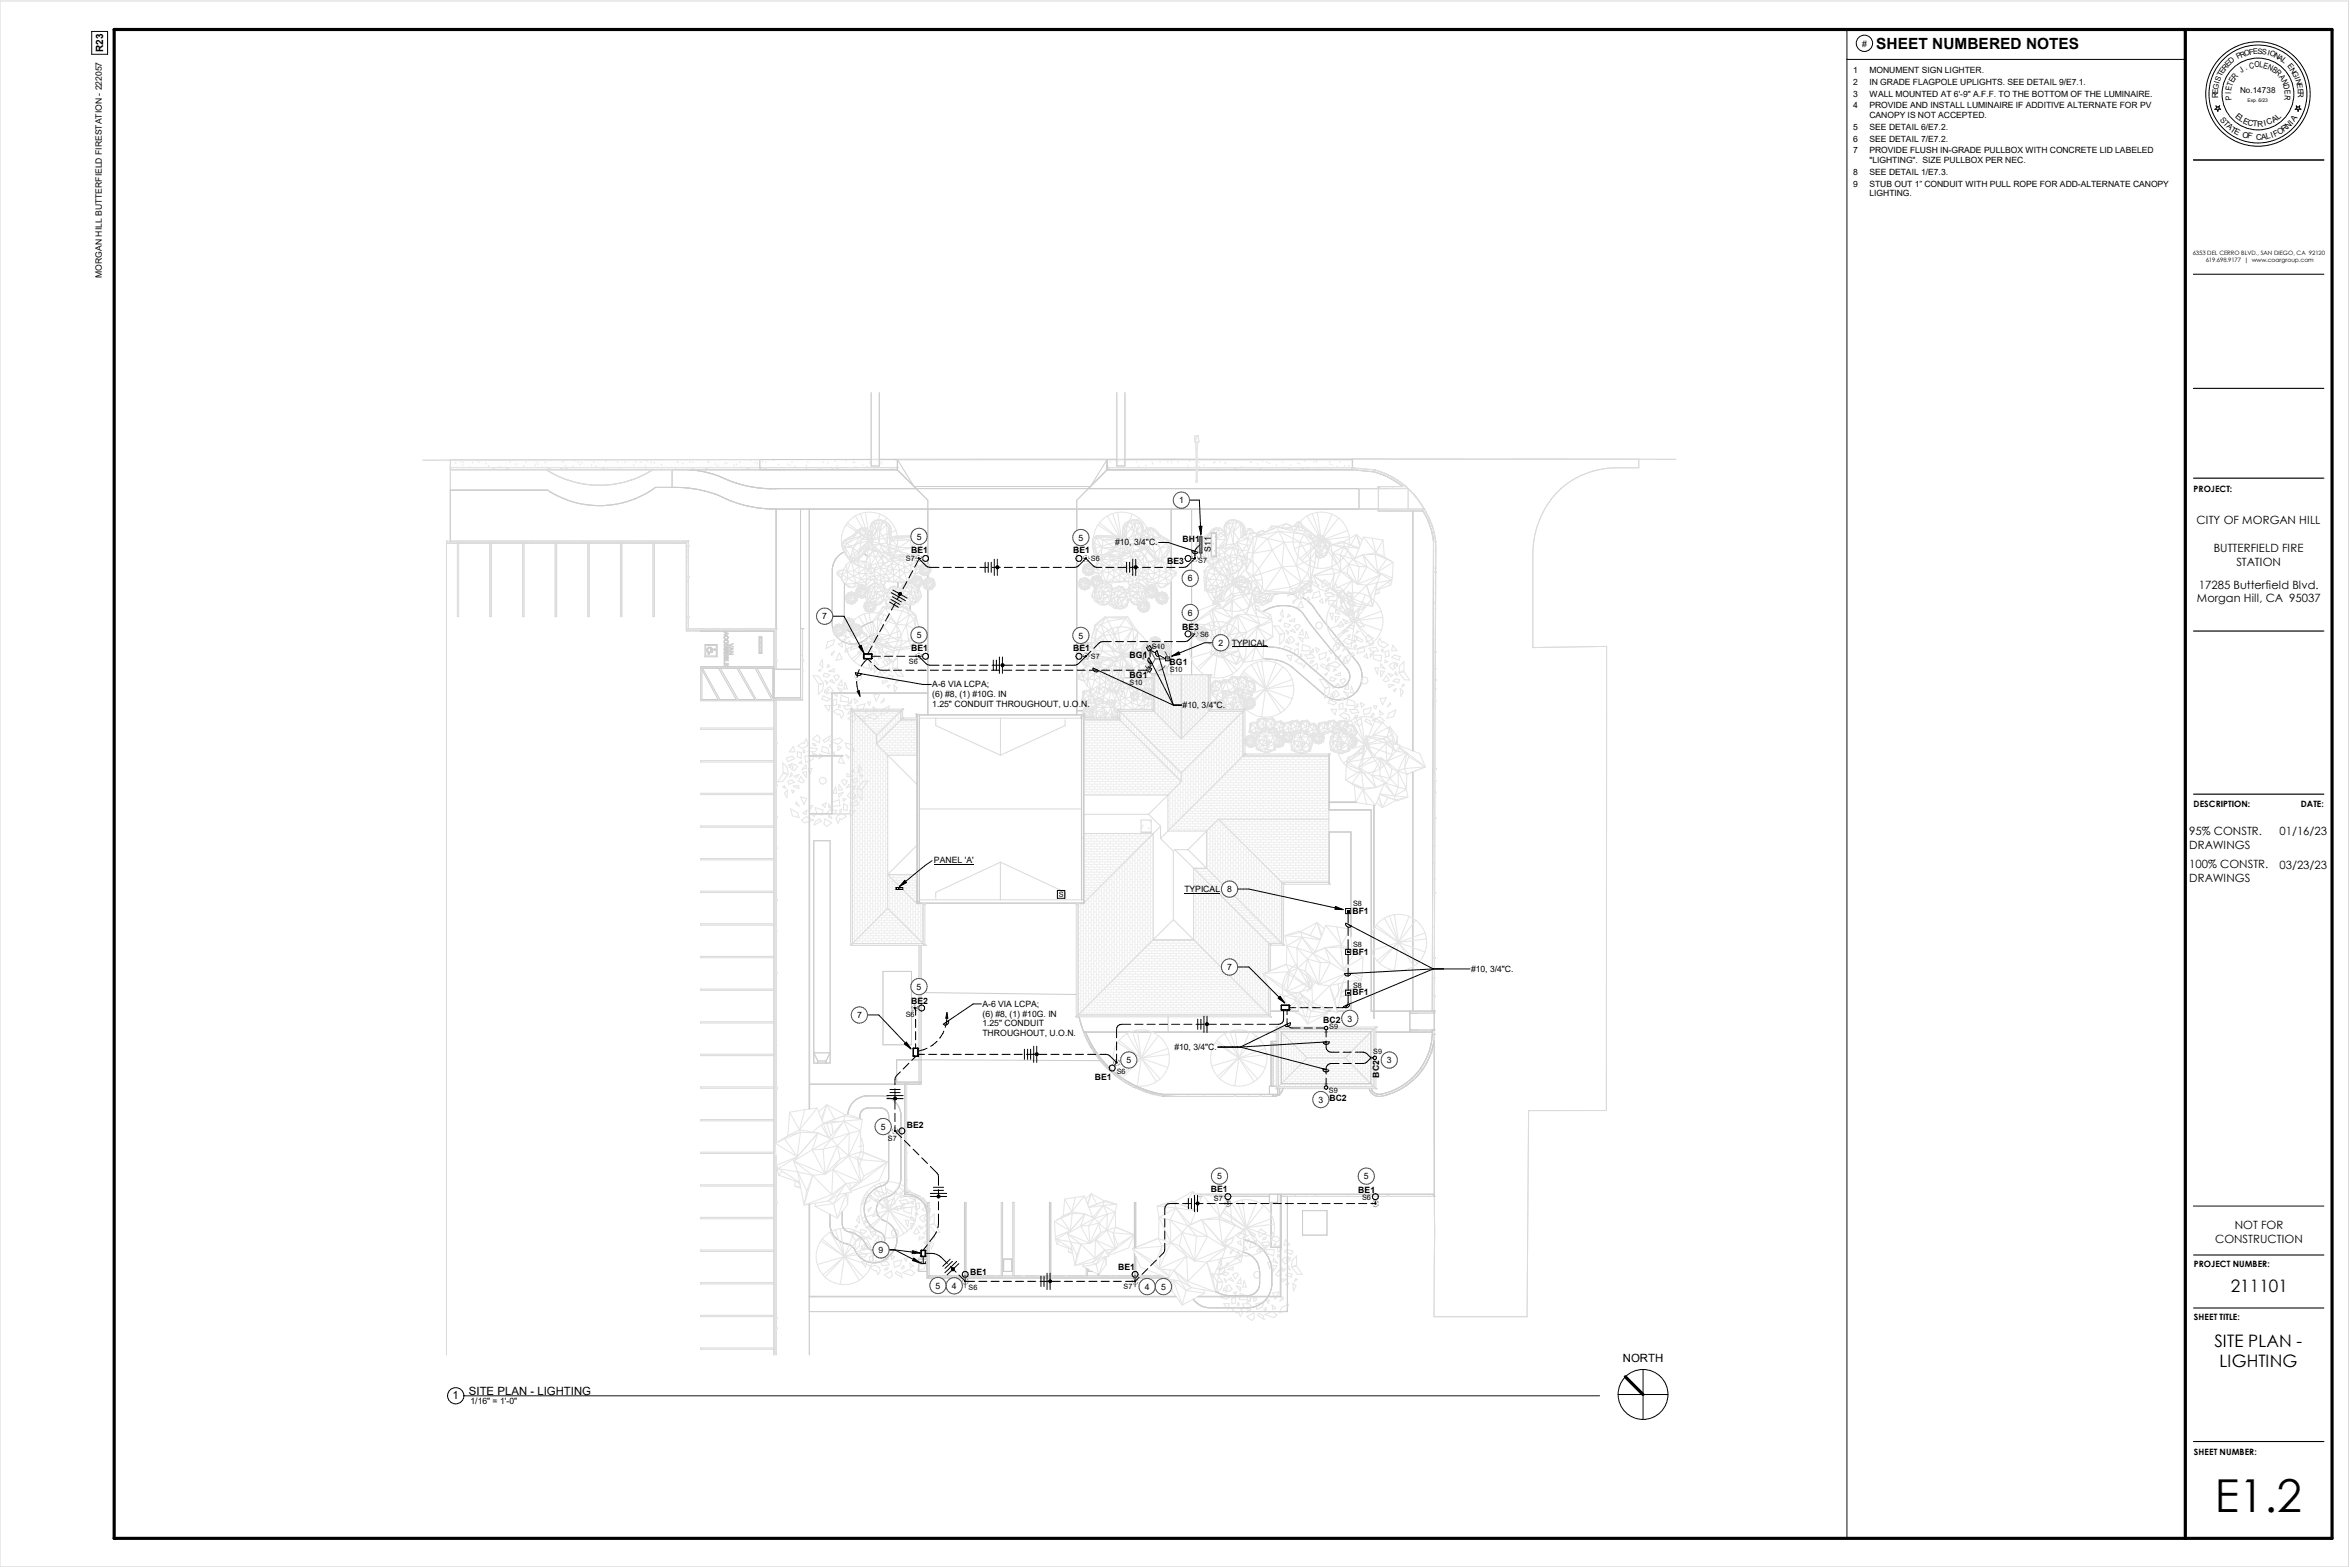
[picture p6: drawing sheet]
<svg xmlns="http://www.w3.org/2000/svg" width="914mm" height="610mm" viewBox="0 0 914 610" stroke-linecap="round" stroke-linejoin="round" font-family="sans-serif">
<defs><g id="words">
<text font-size="17.7" x="861.8" y="588.2">E1.2</text>
<g font-size="6.7">
<text x="868" y="502.5">211101</text>
<text x="861.7" y="523.9">SITE PLAN -</text>
<text x="863.6" y="531.9">LIGHTING</text>
</g>
<text font-size="6" x="730.1" y="19">SHEET NUMBERED NOTES</text>
<g font-size="4.4">
<text x="854.7" y="204">CITY OF MORGAN HILL</text>
<text x="861.4" y="214.7">BUTTERFIELD FIRE</text>
<text x="870.2" y="220.1">STATION</text>
<text x="855.6" y="229">17285 Butterfield Blvd.</text>
<text x="854.8" y="234.4">Morgan Hill, CA 95037</text>
<text x="851.9" y="324.8">95% CONSTR.</text>
<text x="887" y="324.8">01/16/23</text>
<text x="851.9" y="330.2">DRAWINGS</text>
<text x="851.9" y="337.9">100% CONSTR.</text>
<text x="887" y="338.1">03/23/23</text>
<text x="851.9" y="343.2">DRAWINGS</text>
<text x="869.5" y="478">NOT FOR</text>
<text x="861.9" y="483.4">CONSTRUCTION</text>
<text x="631.5" y="529.8">NORTH</text>
<text x="176.1" y="544.4">1</text>
<text x="182.4" y="542.5">SITE PLAN - LIGHTING</text>
</g>
<text font-size="3.9" x="40.1" y="20.3" transform="rotate(-90 40.1 20.3)">R23</text>
<g font-size="3.4">
<text x="724.5" y="18.1">#</text>
<text x="39.6" y="35.1" transform="rotate(-90 39.6 35.1)">222057</text>
<text x="39.6" y="108.2" transform="rotate(-90 39.6 108.2)">MORGAN HILL BUTTERFIELD FIRESTATION -</text>
<text x="853.6" y="191.3">PROJECT:</text>
<text x="458.8" y="195.8">1</text>
<text x="356.7" y="209.9">5</text>
<text x="354.5" y="215.1">BE1</text>
<text x="417.5" y="215.1">BE1</text>
<text x="419.7" y="210.4">5</text>
<text x="433.9" y="212.2">#10, 3/4&quot;C.</text>
<text x="460.1" y="211">BH1</text>
<text x="471.1" y="214.8" transform="rotate(-90 471.1 214.8)">S11</text>
<text x="454.1" y="219.4">BE3</text>
<text x="462.2" y="226.2">6</text>
<text x="462.2" y="239.5">6</text>
<text x="320" y="241">7</text>
<text x="460" y="245">BE3</text>
<text x="356.7" y="248.2">5</text>
<text x="419.7" y="248.4">5</text>
<text x="474.1" y="251.3">2</text>
<text x="479.3" y="251.1">TYPICAL</text>
<text x="354.5" y="253.1">BE1</text>
<text x="417.5" y="253.1">BE1</text>
<text x="439.5" y="255.9">BG1</text>
<text x="439.5" y="263.7">BG1</text>
<text x="455.1" y="258.5">BG1</text>
<text x="362.8" y="267.4">A-6 VIA LCPA;</text>
<text x="362.8" y="271.3">(6) #8, (1) #10G. IN</text>
<text x="362.8" y="275.1">1.25&quot; CONDUIT THROUGHOUT, U.O.N.</text>
<text x="460.2" y="275.5">#10, 3/4&quot;C.</text>
<text x="853.6" y="313.9">DESCRIPTION:</text>
<text x="895.2" y="313.9">DATE:</text>
<text x="363.4" y="335.8">PANEL 'A'</text>
<text x="460.8" y="347">TYPICAL</text>
<text x="477.5" y="347.1">8</text>
<text x="526.2" y="355.7">BF1</text>
<text x="526.2" y="371.6">BF1</text>
<text x="477.5" y="377.4">7</text>
<text x="572.4" y="378">#10, 3/4&quot;C.</text>
<text x="356.7" y="385.1">5</text>
<text x="526.2" y="387.2">BF1</text>
<text x="354.5" y="390.4">BE2</text>
<text x="382.3" y="391.7">A-6 VIA LCPA;</text>
<text x="382.3" y="395.5">(6) #8, (1) #10G. IN</text>
<text x="333.5" y="396.1">7</text>
<text x="382.3" y="399.3">1.25&quot; CONDUIT</text>
<text x="514.9" y="398">BC2</text>
<text x="524.3" y="397.4">3</text>
<text x="382.3" y="403.2">THROUGHOUT, U.O.N.</text>
<text x="438.3" y="413.6">5</text>
<text x="456.9" y="408.5">#10, 3/4&quot;C.</text>
<text x="539.7" y="413.6">3</text>
<text x="536.6" y="419.2" transform="rotate(-90 536.6 419.2)">BC2</text>
<text x="426" y="420">BE1</text>
<text x="513" y="429">3</text>
<text x="517.3" y="428.4">BC2</text>
<text x="342.7" y="439.5">5</text>
<text x="352.8" y="438.9">BE2</text>
<text x="473.6" y="458.8">5</text>
<text x="530.7" y="458.8">5</text>
<text x="471.2" y="463.8">BE1</text>
<text x="528.5" y="463.9">BE1</text>
<text x="341.9" y="487.5">9</text>
<text x="377.4" y="496">BE1</text>
<text x="435.1" y="494.1">BE1</text>
<text x="853.7" y="492.8">PROJECT NUMBER:</text>
<text x="364" y="501.3">5</text>
<text x="370.4" y="501.4">4</text>
<text x="445.4" y="501.8">4</text>
<text x="451.8" y="501.8">5</text>
<text x="853.7" y="513.6">SHEET TITLE:</text>
<text x="183.1" y="546.1">1/16&quot; = 1'-0&quot;</text>
<text x="853.7" y="565.9">SHEET NUMBER:</text>
</g>
<g font-size="3.3">
<text x="721.1" y="28.5">1</text>
<text x="727.4" y="28.5">MONUMENT SIGN LIGHTER.</text>
<text x="721.1" y="33">2</text>
<text x="727.4" y="33">IN GRADE FLAGPOLE UPLIGHTS. SEE DETAIL 9/E7.1.</text>
<text x="721.1" y="37.6">3</text>
<text x="727.4" y="37.6">WALL MOUNTED AT 6'-9&quot; A.F.F. TO THE BOTTOM OF THE LUMINAIRE.</text>
<text x="721.1" y="42.2">4</text>
<text x="727.4" y="42.2">PROVIDE AND INSTALL LUMINAIRE IF ADDITIVE ALTERNATE FOR PV</text>
<text x="727.4" y="45.9">CANOPY IS NOT ACCEPTED.</text>
<text x="721.1" y="50.6">5</text>
<text x="727.4" y="50.6">SEE DETAIL 6/E7.2.</text>
<text x="721.1" y="55.1">6</text>
<text x="721.1" y="59.7">7</text>
<text x="727.4" y="55.1">SEE DETAIL 7/E7.2.</text>
<text x="727.4" y="59.7">PROVIDE FLUSH IN-GRADE PULLBOX WITH CONCRETE LID LABELED</text>
<text x="727.4" y="63.4">&quot;LIGHTING&quot;. SIZE PULLBOX PER NEC.</text>
<text x="721.1" y="68.1">8</text>
<text x="727.4" y="68.1">SEE DETAIL 1/E7.3.</text>
<text x="721.1" y="72.6">9</text>
<text x="727.4" y="72.6">STUB OUT 1” CONDUIT WITH PULL ROPE FOR ADD-ALTERNATE CANOPY</text>
<text x="727.4" y="76.4">LIGHTING.</text>
</g>
<g font-size="3.2">
<text x="872.2" y="28.4" transform="rotate(-34 872.2 28.4)">J</text>
<text x="873.8" y="27.3" transform="rotate(-25 873.8 27.3)">.</text>
<text x="875.5" y="26.7" transform="rotate(-12 875.5 26.7)">C</text>
<text x="877.3" y="26.2" transform="rotate(-1 877.3 26.2)">O</text>
<text x="879.1" y="26.2" transform="rotate(7 879.1 26.2)">L</text>
<text x="880.5" y="26.4" transform="rotate(16 880.5 26.4)">E</text>
<text x="882.1" y="26.8" transform="rotate(26 882.1 26.8)">N</text>
<text x="883.8" y="27.6" transform="rotate(35 883.8 27.6)">B</text>
<text x="885.1" y="28.5" transform="rotate(45 885.1 28.5)">R</text>
<text x="868.2" y="35.5" transform="rotate(-79 868.2 35.5)">E</text>
<text x="868.5" y="33.8" transform="rotate(-70 868.5 33.8)">T</text>
<text x="869.1" y="32.4" transform="rotate(-61 869.1 32.4)">E</text>
<text x="869.8" y="31" transform="rotate(-52 869.8 31)">R</text>
<text x="886.7" y="30.1" transform="rotate(56 886.7 30.1)">A</text>
<text x="887.7" y="31.5" transform="rotate(67 887.7 31.5)">N</text>
<text x="888.4" y="33.2" transform="rotate(77 888.4 33.2)">D</text>
<text x="888.9" y="35" transform="rotate(86 888.9 35)">E</text>
<text x="863" y="38.2" transform="rotate(-92 863 38.2)">R</text>
<text x="868.2" y="36.6" transform="rotate(-88 868.2 36.6)">I</text>
<text x="868.4" y="38.8" transform="rotate(-97 868.4 38.8)">P</text>
<text x="871.6" y="36.3">No.14738</text>
<text x="889" y="36.8" transform="rotate(97 889 36.8)">R</text>
<text x="863.6" y="46.6" transform="rotate(51 863.6 46.6)">S</text>
<text x="869.5" y="45.6" transform="rotate(40 869.5 45.6)">E</text>
<text x="871" y="46.8" transform="rotate(33 871 46.8)">L</text>
<text x="872.6" y="47.9" transform="rotate(23 872.6 47.9)">E</text>
<text x="884.8" y="47.7" transform="rotate(-33 884.8 47.7)">A</text>
<text x="886.5" y="46.5" transform="rotate(-43 886.5 46.5)">L</text>
<text x="892.9" y="47.6" transform="rotate(-53 892.9 47.6)">A</text>
<text x="864.9" y="48.3" transform="rotate(45 864.9 48.3)">T</text>
<text x="866.2" y="49.6" transform="rotate(39 866.2 49.6)">A</text>
<text x="867.7" y="50.8" transform="rotate(34 867.7 50.8)">T</text>
<text x="869.1" y="51.7" transform="rotate(28 869.1 51.7)">E</text>
<text x="872.4" y="53.3" transform="rotate(16 872.4 53.3)">O</text>
<text x="874.4" y="48.7" transform="rotate(14 874.4 48.7)">C</text>
<text x="874.4" y="53.8" transform="rotate(10 874.4 53.8)">F</text>
<text x="876.4" y="49.1" transform="rotate(5 876.4 49.1)">T</text>
<text x="878.4" y="49.3" transform="rotate(-4 878.4 49.3)">R</text>
<text x="881.1" y="49.1" transform="rotate(-13 881.1 49.1)">I</text>
<text x="882.5" y="48.8" transform="rotate(-23 882.5 48.8)">C</text>
<text x="884" y="53.5" transform="rotate(-19 884 53.5)">I</text>
<text x="885.1" y="53.1" transform="rotate(-24 885.1 53.1)">F</text>
<text x="886.8" y="52.4" transform="rotate(-30 886.8 52.4)">O</text>
<text x="888.6" y="51.4" transform="rotate(-36 888.6 51.4)">R</text>
<text x="890.3" y="50.1" transform="rotate(-42 890.3 50.1)">N</text>
<text x="892" y="48.5" transform="rotate(-48 892 48.5)">I</text>
<text x="877.9" y="54.4" transform="rotate(-1 877.9 54.4)">C</text>
<text x="880" y="54.3" transform="rotate(-7 880 54.3)">A</text>
<text x="882" y="54" transform="rotate(-13 882 54)">L</text>
</g>
<g font-size="3">
<text x="870.7" y="23.1" transform="rotate(-26 870.7 23.1)">P</text>
<text x="872.1" y="22.4" transform="rotate(-21 872.1 22.4)">R</text>
<text x="873.5" y="21.8" transform="rotate(-15 873.5 21.8)">O</text>
<text x="875.3" y="21.3" transform="rotate(-9 875.3 21.3)">F</text>
<text x="876.8" y="21.1" transform="rotate(-3 876.8 21.1)">E</text>
<text x="878.4" y="21" transform="rotate(3 878.4 21)">S</text>
<text x="880" y="21" transform="rotate(9 880 21)">S</text>
<text x="882.1" y="21.4" transform="rotate(15 882.1 21.4)">I</text>
<text x="883" y="21.6" transform="rotate(21 883 21.6)">O</text>
<text x="884.6" y="22.2" transform="rotate(27 884.6 22.2)">N</text>
<text x="886.1" y="22.9" transform="rotate(33 886.1 22.9)">A</text>
<text x="887.6" y="23.9" transform="rotate(39 887.6 23.9)">L</text>
<text x="865.1" y="28.7" transform="rotate(-56 865.1 28.7)">E</text>
<text x="865.9" y="27.4" transform="rotate(-50 865.9 27.4)">R</text>
<text x="867" y="26.2" transform="rotate(-44 867 26.2)">E</text>
<text x="868" y="25" transform="rotate(-38 868 25)">D</text>
<text x="889.9" y="25.9" transform="rotate(50 889.9 25.9)">E</text>
<text x="890.9" y="27.1" transform="rotate(56 890.9 27.1)">N</text>
<text x="891.8" y="28.2" transform="rotate(62 891.8 28.2)">G</text>
<text x="863" y="35" transform="rotate(-80 863 35)">G</text>
<text x="863.5" y="32.6" transform="rotate(-74 863.5 32.6)">I</text>
<text x="863.8" y="31.7" transform="rotate(-68 863.8 31.7)">S</text>
<text x="864.4" y="30.1" transform="rotate(-62 864.4 30.1)">T</text>
<text x="892.9" y="30.4" transform="rotate(68 892.9 30.4)">I</text>
<text x="893.2" y="31.2" transform="rotate(74 893.2 31.2)">N</text>
<text x="893.7" y="32.9" transform="rotate(80 893.7 32.9)">E</text>
<text x="894" y="34.5" transform="rotate(86 894 34.5)">E</text>
<text x="894.2" y="36" transform="rotate(92 894.2 36)">R</text>
<text x="862.9" y="36.4" transform="rotate(-86 862.9 36.4)">E</text>
</g>
<g font-size="2.9">
<text x="352.5" y="218.4">S7</text>
<text x="424.5" y="218.4">S6</text>
<text x="466.2" y="219.1">S7</text>
<text x="466.9" y="247.8">S6</text>
<text x="424.5" y="256.5">S7</text>
<text x="448.2" y="252.3">S10</text>
<text x="353.7" y="258.3">S6</text>
<text x="455.1" y="261.3">S10</text>
<text x="439.5" y="266.4">S10</text>
<text x="412" y="349">S</text>
<text x="526.5" y="352.6">S8</text>
<text x="526.5" y="368.4">S8</text>
<text x="526.5" y="384.3">S8</text>
<text x="352.4" y="395.8">S6</text>
<text x="517.2" y="400.3">S9</text>
<text x="534.3" y="410.1">S9</text>
<text x="434.5" y="417.7">S6</text>
<text x="517.1" y="425.4">S9</text>
<text x="345.5" y="443.9">S7</text>
<text x="472.4" y="467.1">S7</text>
<text x="530" y="466.9">S6</text>
<text x="376.9" y="501.8">S6</text>
<text x="437.2" y="501.5">S7</text>
</g>
<g font-size="2.3">
<text x="853.2" y="99">6353 DEL CERRO BLVD., SAN DIEGO, CA 92120</text>
<text x="858.3" y="101.8">619.698.9177 | www.coargroup.com</text>
</g>
<text font-size="1.9" x="874.6" y="39.8">Exp. 6/23</text>
</g></defs>
<path d="M254 178.8h41.6v3.1h-41.6z" fill="#fdfdfd"/>
<path d="M254 182.1h41.6" fill="none" stroke="#fdfdfd" stroke-width=".39"/>
<g fill="#fdfdfd">
<path d="M254 182.2h41.6v.6h-41.6z"/>
<path d="M212.6 178.8h41.4v3.1h-41.4z"/>
</g>
<path d="M212.6 182.1h41.4" fill="none" stroke="#fdfdfd" stroke-width=".39"/>
<g fill="#fdfdfd">
<path d="M212.6 182.2h41.4v.6h-41.4z"/>
<path d="M175.2 178.8h37.4v3.1h-37.4z"/>
</g>
<path d="M175.2 182.1h37.4" fill="none" stroke="#fdfdfd" stroke-width=".39"/>
<path d="M175.2 182.2h37.4v.6h-37.4z" fill="#fdfdfd"/>
<g fill="#000">
<path d="M357 216.7h1v1h-1zM422 216.7h1v1h-1zM464.4 216.7h1.1v1h-1.1zM357 254.8h1v1h-1zM422 254.8h1v1h-1zM464.4 246.1h1.1v1h-1.1zM348.6 345.3h2.7v.7h-2.7zM524.2 354h.8v.8h-.8zM524.2 369.9h.8v.8h-.8zM355.4 391.6h1v1h-1zM524.2 385.8h.8v.7h-.8zM434 412.9h.9v1h-.9z"/>
<path d="M347.7 439.5h1v1h-1zM477.3 467.7h1v1h-1zM534.7 467.7h.9v1h-.9zM375.1 498h.9v.9h-.9zM441.2 498h1v.9h-1z"/>
</g>
<g fill="#fdfdfd">
<path d="M526.3 182h8.5v1h-8.5z"/>
<path d="M526.2 182.2h8.5v1.3h-8.5z"/>
<path d="M534.7 182.8h13.2v7.3h-13.2z"/>
<path d="M534.6 183h12.6v6.8h-12.6z"/>
</g>
<path d="M536.3 189.9h11.6" fill="none" stroke="#fdfdfd" stroke-width=".39"/>
<path d="M536.3 189.3h10.9v.5h-10.9z" fill="#fdfdfd"/>
<path d="M173.7 210.7h94.1" fill="none" stroke="#fdfdfd" stroke-width=".39"/>
<path d="M173.7 210.8h93.8v.5h-93.8z" fill="#fdfdfd"/>
<path d="M267.6 244.8h34.4" fill="none" stroke="#fdfdfd" stroke-width=".39"/>
<path d="M267.1 244.9h34.6v.5h-34.6z" fill="#fdfdfd"/>
<path d="M301.8 244.6v15.8" fill="none" stroke="#fdfdfd" stroke-width=".39"/>
<path d="M301.2 244.9h.5v15.5h-.5z" fill="#fdfdfd"/>
<path d="M267.7 210.5v34.4" fill="none" stroke="#fdfdfd" stroke-width=".39"/>
<path d="M267.1 210.8h.5v34.6h-.5z" fill="#fdfdfd"/>
<path d="M301.8 271.5v255.6" fill="none" stroke="#fdfdfd" stroke-width=".39"/>
<g fill="#fdfdfd">
<path d="M301.2 271.5h.5v255.6h-.5z"/>
<path d="M554 198h4.6v12.7h-4.6z"/>
<path d="M553.7 198.3h4.6v12.4h-4.6z"/>
<path d="M536.3 198.3h17.7v.5h-17.7z"/>
</g>
<path d="M536.3 198.2h17.8" fill="none" stroke="#fdfdfd" stroke-width=".39"/>
<g fill="#fdfdfd">
<path d="M557.3 210.7h1v182.7h-1z"/>
<path d="M557.8 210.7h.7v182.7h-.7z"/>
</g>
<g fill="#fff">
<path d="M533.1 423.5h4.2v2.8h-4.2z"/>
<path d="M537.3 402.4h20.5v23.8h-20.5z"/>
<path d="M557.3 400.7h.5v1.7h-.5z"/>
<path d="M465.8 464.9h28.1v.5h-28.1z"/>
<path d="M360.8 496.6h93.8v.6h-93.8z"/>
<path d="M360.8 472.6h.5v24.5h-.5z"/>
<path d="M352.8 464.1h8.5v8.5h-8.5z"/>
<path d="M352 421.8h.6v42.8h-.6z"/>
<path d="M352 464.1h.8v.5h-.8z"/>
<path d="M548.6 400.9h8.7v.6h-8.7z"/>
<path d="M548.6 393.4h9.2v.5h-9.2z"/>
<path d="M557.4 393.4h.4v.4h-.4z"/>
<path d="M452.6 425.7h42.8v.6h-42.8z"/>
<path d="M494.6 405.1h.5v17.5h-.5z"/>
<path d="M421.9 401.3h30.7v25h-30.7z"/>
<path d="M494.6 405.1h2v.5h-2z"/>
<path d="M498.6 464.6h59.5v.6h-59.5z"/>
<path d="M301.2 271.5h10.8v.5h-10.8z"/>
<path d="M311.5 244.5h.5v27.4h-.5z"/>
</g>
<g fill="none" stroke="#ebebeb" stroke-width=".39">
<path d="M434.6 179.1l.2 .3M435.1 179.5l-.2 .2M437.4 179.9l.2 .3M437.7 178.9l-.1 .1M190.6 211.3h.6M203.3 211.3h.6M216 211.3h.6M228.7 211.3h.5M241.4 211.3h.5M254.1 211.3h.5M327.7 211.8l.3 1.4M328.3 214l.2 .7"/>
<path d="M328.3 210.4l-.6 1.1M328.6 214.9h.1M328.6 214.9l.1 .1M330.7 217.4v.1M330.7 217.5h.1M331.8 208.3l-3.3 1.9M332.4 218.3l-.2 .1M333.6 206.4l-1.6 1.8M335.3 205.4l-1.2 .6M335.6 205.4h1.3M337.2 217.1l-.1 .6M337.3 205.6l1.2 1"/>
<path d="M337.6 216.7l-.4 .4M338.1 213.3l-1.9 2M338.1 213.4l-3.7 4.1M338.3 213.6l1.1 .8M338.6 205.5l.1 1.3M338.8 215.3l-1.5 1.8M338.8 215.3l-.1 .1M339 215.1l-.2 .2M339.1 203.6l-.4 1.3M340.3 202.6l-1 .8M342.2 202.2l-1.5 .2M342.9 202.3l1.4 .5"/>
<path d="M344.9 203.1l.8 .4M345.3 215.2l-.7 .1M345.6 215.1l.8 .8M345.7 203.5l.9 1.6M345.7 203.5l.4 .8M346.2 204.5l.4 .6M346.6 205.9v.1M346.6 205.1l.2 4.3 .5-.3M346.6 205.1l.2 4.5M346.6 205.1v1M346.6 216.1l1.3 .5M348.1 208.6h1.1"/>
<path d="M348.1 208.6l-1.3 .8M348.1 208.6l-.6 .4M349.5 217.1h.4M349.9 217.1l.1 .1M350.5 217l-.6 .1M350.9 216.5l-2.4 .1M351.2 216.5l.2 .1M354.5 208.4l-6.4 .2M355 208.3l-6.9 .3M355 208.3h1.4M355.3 217.5l.6 .5M355.7 217.9l.2 .1"/>
<path d="M355.9 218l.1 .2M356.3 217.1l-1 .4M356.8 208.4l.8 .3 .4 .7M357.4 215.8l-.8 1.2M358.2 210l.2 1.8M358.3 213l-.6 2M359.8 219.2h.1M359.8 219.2l-.7 .2M359.8 219.2l1.1 .3M359.8 219.2l1.6 .5M361.7 220l.3 .7M423.6 219.2h.1"/>
<path d="M423.6 219.2l.7 .2M423.6 219.2l-1 .3M423.6 219.2l-1.5 .5M425.2 213l.5 2M425.2 210l-.2 1.8M426 215.8l.8 1.2M426.6 208.4l-.8 .3-.4 .7M427.1 208.3l8.3 .3M427.1 217.1l1.1 .4-.6 .5M427.6 218l-.2 .2M427.8 217.9l-.2 .1M428.9 208.4l6.5 .2"/>
<path d="M432.3 216.5l-.2 .1M432.5 216.5l2.4 .1M433 217l.5 .1M433.5 217.1h.4M433.5 217.1v.1M434.3 208.6h1.1M435.4 208.6l1.2 .8M435.4 208.6l.5 .4M436.1 209.1l.6 .3M436.8 216.1l-1.3 .5M436.8 205.1l-.2 4.3M436.8 205.1l-.1 4.5"/>
<path d="M436.8 205.1v1M437.2 204.5l-.4 .6M437.8 203.5l-1 1.6M437.8 203.5l-.5 .8M437.8 215.1l-.8 .8M438.2 215.2l.7 .1M438.5 203.1l-.7 .4M440.5 202.3l-1.4 .5M441.2 202.2l1.6 .2M443.2 202.6l1 .8M444.3 203.6l.5 1.3M444.4 215.1l.3 .3"/>
<path d="M444.6 215.3l1.6 1.8M444.8 205.5v1.3M445.1 213.6l-1.1 .8M445.6 216.5l.6 .6M446.2 205.6l-1.3 1M446.2 217.1l.2 1M447.8 205.4h-1.2M448.1 205.4l1.3 .6M448.3 216.4l-3-3 4.2 4.4M449.8 206.4l1.6 1.8M449.9 218l-1 .1M449.9 218.1l.3 .1"/>
<path d="M450 218.1l-.1 .1M451.1 218.3l.2 .1M451.4 218.2l-.5 .2M451.6 208.3l3.4 1.9M453.4 216.8l-1.4 1.1M455.2 210.4l.5 1.4M455.2 214l-1 1.9M455.7 211.7h.1M455.7 211.7l-.2 1.5M465.4 211.8l.3 1.4M466 210.4l-.5 1.1M466 214l1 1.9"/>
<path d="M467.8 216.8l1.4 1.1M469.6 208.3l-3.4 1.9M469.6 218.5l1.6 1.3M471 219.6l.2 .2M471.2 219.7l.1 .1M471.4 206.4l-1.7 1.8M473 205.4l-1.2 .6M473.3 205.4h1.3M475 205.6l1.2 1M476.4 205.5v1.3M476.8 203.6l-.4 1.3M478 202.6l-1 .8"/>
<path d="M479.9 202.2l-1.5 .2M480.7 202.3l1.3 .5M482.6 203.1l.8 .4M483.4 203.5l.9 1.6M483.4 203.5l.4 .8M483.6 219.5l.4-.3 1 1.7M483.7 219.4l-.1 .1M484 204.5l.3 .6M484.3 205.1l.2 3.1M484.3 205.1l.1 3.1M484.3 205.1v1M485.8 205.6l-.4 .1-.3 .9"/>
<path d="M486.3 205.6l.6 .1 .9 1.4M490.1 206.7l-1 .8M490.1 206.7l-.6 .5M491 206.5l-.9 .2M492.9 206.7l-.1 .1M492.9 206.7l-.2 .1M492.9 206.7h.1M493.5 206l-.6 .7M497.1 204.7h.4M497.5 204.7l.1 .1M498.1 204.6l-.6 .1M500.6 203.8l1 .2"/>
<path d="M501.6 204l.6 .6M501.6 204l1 .9M505.3 202.9h-.6l-.9 1.5M505.8 202.9h.5l.3 1M510.2 209.3v.4M325.8 223.4v.3l.9 .7M326.4 222.1l-.6 .2v.2M328.5 226.8l.1 .1M352.1 226.4l-.6 .2M354.4 226.7v.1M356.7 223.9l-.8 .3M356.7 223.9h.1"/>
<path d="M356.7 223.9l1 .4M356.7 223.9l1.5 .6M357 220l.8 .5M357.8 222.7v.1M357.8 222.8l.2 .3M357.8 222.7l-.3 .1M358.4 223.4l1.4 .5M358.5 224.8l.3 .6M358.8 223.6l1 .3M358.9 227.3l-1 1M359 226.1v.6M359.2 227.5l.4 1.1"/>
<path d="M359.8 223.9h.1M359.9 229l1.5 .5M360.4 229.1l1 .4M360.6 223.7l-.8 .2M361.4 229.5h.1M361.4 224.7l-.7 .2M361.4 224.7h.1M361.4 224.7l1.2 .5M361.4 224.7l1.6 .6M362 222.5l-.9 1.1M362.2 221.3v.7M362.3 229.2l-.9 .3"/>
<path d="M363.2 225.5l.4 .8M363.6 228l-.9 1.1M363.8 226.9v.7M419.7 226.9v.6M419.8 228l1 1.1M420.2 225.6l-.3 .6M421.3 221.3v.7M421.3 229.3l.7 .2M421.4 222.5l1 1.1M421.8 220l-.3 .7M422 229.5h.1M422 224.7l.8 .2"/>
<path d="M422 224.7h.1M422 224.7l-1 .4M422 224.7l-1.5 .6M422.8 223.7l.8 .2M423 229.1l-1 .4M423.5 229l-1.5 .5M423.6 223.9h.1M424.3 227.5l-.5 1.1M424.4 226.1v.6M424.6 227.3l.9 1M424.6 223.6l-1 .3M424.9 224.8l-.3 .6"/>
<path d="M425.1 223.4l-1.5 .5M425.6 222.7v.1M425.6 222.8l-.2 .3M425.6 222.7l.4 .1M426.4 220l-.7 .5M426.8 223.9l.7 .3M426.8 223.9h.1M426.8 223.9l-1.1 .4M426.8 223.9l-1.6 .6M429 226.7v.1M431.4 226.4l1.2 .4M432.8 226.5l-.2 .3"/>
<path d="M433.7 226.7l-1.1 .1M437.4 226.4h.5M437.8 226.3l.1 .1M437.9 226v.4M438.7 226.2l.8 1.5M442.7 235.6v.6M442.8 236.8l1 1.1M443.4 225.7l.1 .1M443.4 225.5l.1 .3M443.5 225.8l-.8 1M443.5 225.8l-.7 .8M444 225.3l.5 .4"/>
<path d="M444.2 238l.8 .2M444.5 225.7l-.4-.4-.6 .5M444.5 225.7l.6 .7M444.6 225.6l-.1 .1M444.8 225.6l-.3 .1M445 238.2h.1M446.1 237.8l-1.1 .4M446.2 229.1h.1M446.4 228.7l-.2 .4M446.5 237.7l-1.5 .5M446.9 232.2l.1 .1M447.3 236.2l-.5 1.2"/>
<path d="M447.4 232.5l.8 .2M448.2 232.7h.1M448.2 227.9h.1M448.2 227.9l.7 .2M448.2 227.9l-1.1 .4M448.2 227.9l-1.5 .5M449.1 227.6l.6 .2M449.1 227.6l-.4 .1M449.2 232.3l-1 .4M449.2 227.6h-.1M449.7 232.2l-1.5 .5M449.8 232.5v.5"/>
<path d="M450 233.6l.9 1.1M450.5 230.7l-.2 .5M451.4 234.8l.8 .3M452.2 230.3h.1M452.2 235v.1M452.2 230.3l.7 .2M452.2 230.3l-1.1 .4M452.2 230.3l-1.6 .5M453.2 234.7l-1 .4M453.2 228.4l-1 .2M453.6 234.5l-1.4 .6M453.8 227.8l-.6 .6"/>
<path d="M454.4 233l-.4 1.2M455 226.8l-1.8 1.6M455 226.8l-.1 .1M455.2 226.6l-.2 .2M456.1 224.7v.1M456.1 224.8v.2M456.5 221.9l1.1 .4 .1 .5M456.8 224l-.7 .8M457.7 223.1l-.1 .6-1.5 1.1M468.3 224.6l.3 .1M468.3 224.6l.2 1M468.7 223.3l-.4 1.3"/>
<path d="M468.8 229.4v.4M468.8 229.8h.1M468.8 229.8l.7 .2M471.2 230.5l.9 1.7M476 229.8v.1M477.9 225.4l.1 .1M478 225.5v.3M478.2 225l-.2 .5M480.7 223.1l-1 .2M481.2 222.5l-.5 .6M482.5 221.5l-1.8 1.6M482.5 221.5l-.2 .1"/>
<path d="M482.7 221.3l-.2 .2M503.1 230.8l1.3 1.6zM503.2 230.8l.3 .3M504.4 232.4l.2 .2M507.7 230.8l-1 1.6M509.9 230l.2 .1M510.1 229.7v.4M510.1 230.1l-.8 .2M510.3 224.3l.2 .6M510.5 224.9l-.1 1M510.5 224.9l-.3 .1M324.1 245.6l.5 1.1"/>
<path d="M324.9 247.1l.4 .2M420 254.7l.5 2M420.1 251.7l-.2 1.8M420.9 257.5l.8 1.2M421.4 250.1l-.7 .3-.4 .7M421.9 250l2.9 .1M422 258.8l.7 .4-.7 .5M422 259.7l-.1 .2M422.2 259.6l-.2 .1M423.8 250.1h1M427.1 258.2l-.4 .2M427.3 258.2h.6"/>
<path d="M427.4 258.7l.5 .1M427.9 258.8h.2M427.9 258.8v.1M441.8 252.2l1.3 1.3M443.2 253.6l3.5 2M444.2 252.3v.6M444.8 251l-.3 .6M445.4 254.6l.5 .1M446.4 255.6h.3M446.6 255.6h.1M446.6 250.1h.1M446.6 250.1l-1 .4"/>
<path d="M446.6 250.1l-1.5 .5M446.7 255.6v.1M446.7 255.6l.6 1.4M447 259l-.2 .4M447 256.7l.3 .3M447.1 257h.2M447.2 249.9v.4l-.6-.2M447.3 256.9v.1M447.3 257v.2M447.3 257l-.3 1.9M447.3 257l-.1 .1M447.7 248.6l-.3 .6"/>
<path d="M448.1 254.3l-.5 .2M448.3 254.3h-.2M448.4 254l-.1 .2M448.9 252.3l.1 .2M449 252.5l-.2 .4M449 252.5l-.1 .4M449.5 247.7l.8 .2M449.5 247.7h.1M449.5 247.7l-1 .4M449.5 247.7l-1.5 .5M451 252.9v.2M451 252l-.4 .1"/>
<path d="M451 252.2v.1M451.1 253.3v.1M451.8 250.5l-.1 .2M452.2 254.6l.3 .1M453.3 250.1h.1M453.3 250.1l.8 .2M453.3 250.1l-1 .4M453.3 250.1l-1.5 .5M454.9 254.3h-.1M454.9 254.3l-.5 .2M454.9 254.3h.1M455.6 252.9l-.5 1.1"/>
<path d="M455.7 252.5h.1M465.4 246.7v.6M465.5 247.9l1 1.1M465.9 245.4l-.4 .6M466.9 249.1l.8 .2M467 243.8l.4 .4M467.7 244.6h.1M467.7 249.3h.1M467.7 244.6l.8 .2M467.7 244.6l-1.1 .3M467.7 244.6l-1.5 .5M467.9 244.3l.8 .3"/>
<path d="M468.7 244.6h.1M468.7 248.9l-1 .4M468.9 244.5l-.2 .1M469.2 248.8l-1.5 .5M470 247.3l-.5 1.2M471.4 245.6l.1 .1M301.2 260.4v9.3M301.2 271.5v1.1M419.4 263.8v.4l1 .3M420.8 261.7l-1.4 1v.6M421.4 278.3l.2 .3M422.4 274.3l.3 .4"/>
<path d="M422.7 274.7l.4 .3M433.9 267.8l-.4 .3M435.3 265.7h.2M435.4 265.5l.1 .2M435.5 265.7l-1.6 2.1M435.5 265.7l-.7 .8M436.2 265.1l-.7 .6M436.3 275.7l.2 .3M437.3 261.1h.1M437.4 261.1v.4M437.6 260.6l-.2 .5M439.4 265.9v.1"/>
<path d="M439.9 261.7l-2-1.9 3.2 3.3M441.5 263.4l.7 .3 .8-.2M442.7 264.8l-.3 .5M445 262.1l-1.4 1.2M445.9 260.9l-.2 .3M446.5 274.7l.5 .1M446.9 274.6l.1 .2M447 274.8l1.3-.9zM447 274.8l-1 1.1M448.3 273.7l-1.3 1.1M471.6 270l.1 .6 1.4 .9M471.8 269l-.2 .5"/>
<path d="M487.1 270.6l-.6 .7M301.2 283.2v.6M548.7 400.7h.1"/>
</g>
<path d="M537.5 190.1h.3" fill="none" stroke="#e9e9e9" stroke-width=".39"/>
<path d="M301.2 259.4v.6" fill="none" stroke="#ededed" stroke-width=".39"/>
<g fill="none" stroke="#efefef" stroke-width=".39">
<path d="M444.1 254.1l2.5 1.5M444.4 253.4l1 1.1M445.9 254.7l.7 .2M446.6 254.9h.1M446.7 255.7l.6 1.1M446.8 259.4l-.9 1.5M447.3 257.2l-.2 1.4M447.6 254.5l-1 .4M448.1 254.3l-1.5 .6M448.9 252.9l-.5 1.1M448.9 252.3l.6 .2M449.5 252.5h.1"/>
<path d="M450.6 252.1l-1.1 .4M451 252.3v.6M451 252l-1.5 .5M451.1 253.4l1 1.1M452.5 254.7l.8 .2M453.3 254.9h.1M454.4 254.5l-1.1 .4M454.8 254.3l-1.5 .6M301.2 271.5v.8M331.7 278.5h.8M332.4 276.6l.1 89.6M332.5 279.6h1"/>
<path d="M332.6 277.5h17M333.5 277.5v.9M334.6 279.6h13.8M334.6 276.6v.9M334.6 278.5v85.7M335.6 277.5v1M335.6 279.5v83.7M336.7 276.6v.9M336.7 278.5v1M337.7 277.5v1M337.7 279.5v1M338.8 276.6v.9"/>
<path d="M338.8 278.5v1M339.9 277.5v1M339.9 279.5v1M340.9 276.6v.9M340.9 278.5v1M342 277.5v1M342 279.5v1M343 276.6v.9M343 278.5v1M344.1 277.5v1M344.1 279.5v1M345.1 276.6v.9"/>
<path d="M345.1 278.5v1M346.2 277.5v1M346.2 279.5v1M347.3 276.6v.9M347.3 278.5v1M347.4 279.7v3.4M348.3 277.5v1M348.4 278.7v3.4M349.4 276.6v.9M349.5 279.6h.9M349.5 278.5h-16v86.7M349.5 277.7l-.1 4.2"/>
<path d="M349.7 277.5h.7M350.4 278.5h.1M350.4 276.6v4.3M435.7 278.6h.5M436.2 277.2v3.4M436.2 277.6h14.4M436.2 279.7h1M437.2 278.2v3.4M437.2 278.6h14.4M437.6 276.7v.9M438.2 279.2v3.4M438.2 279.7h14.4"/>
<path d="M438.6 277.6v1M439.7 276.7v.9M439.7 278.6v1.1M440.7 277.6v1M440.7 279.7v.9M441.8 276.7v.9M441.8 278.6v1.1M442.8 277.6v1M442.8 279.7v.9M443.9 276.7v.9M443.9 278.6v1.1M445 277.6v1"/>
<path d="M445 279.7v.9M446 276.7v.9M446 278.6v1.1M447.1 277.6v1M447.1 279.7v.9M448.1 276.7v.9M448.1 278.6v1.1M449 263.8h.6M449 265.9h.6M449 268.1h.6M449 270.2h.6M449 272.3h.6"/>
<path d="M449 274.4h.6M449 276.5h.6M449 264.4h.6M449 266.5h.6M449 268.6h.6M449 270.7h.6M449 272.8h.6M449 275h.6M449.2 277.6v1M449.2 279.7v.9M449.4 277h.2M449.6 262.5v14.8"/>
<path d="M449.6 262.8h1M449.6 264.9h1M449.6 267h1M449.6 269.1h1M449.6 271.2h1M449.6 273.3h1M449.6 275.5h1M449.6 263.3h1M449.6 265.4h1M449.6 267.5h1M449.6 269.7h1M449.6 271.8h1"/>
<path d="M449.6 273.9h1M449.6 276h1M450.3 278.6v1.1M450.4 278.1h.2M450.6 262.5v15.8M450.6 263.8h1M450.6 265.9h1M450.6 268.1h1M450.6 270.2h1M450.6 272.3h1M450.6 274.4h1M450.6 276.5h1"/>
<path d="M450.6 264.4h1M450.6 266.5h1M450.6 268.6h1M450.6 270.7h1M450.6 272.8h1M450.6 275h1M450.6 277h1M451.3 279.7v.9M451.5 279.1h.1M451.6 277.6h1M451.6 262.5v16.8M451.6 262.8h1"/>
<path d="M451.6 264.9h1M451.6 267h1M451.6 269.1h1M451.6 271.2h1M451.6 273.3h1M451.6 275.5h1M451.6 263.3h1M451.6 265.4h1M451.6 267.5h1M451.6 269.7h1M451.6 271.8h1M451.6 273.9h1"/>
<path d="M451.6 276h1M451.6 278.1h1M452.6 278.6h1M452.6 262.5v17.8M452.6 263.8h1M452.6 265.9h1M452.6 268.1h1M452.6 270.2h1M452.6 272.3h1M452.6 274.4h1M452.6 276.5h1M452.6 264.4h1"/>
<path d="M452.6 266.5h1M452.6 268.6h1M452.6 270.7h1M452.6 272.8h1M452.6 275h1M452.6 277h1M452.6 279.1h1M453.6 277.6h1M453.6 279.7h1M453.6 262.5v18.8M453.6 262.8h1M453.6 264.9h1"/>
<path d="M453.6 267h1M453.6 269.1h1M453.6 271.2h1M453.6 273.3h1M453.6 275.5h1M453.6 263.3h1M453.6 265.4h1M453.6 267.5h1M453.6 269.7h1M453.6 271.8h1M453.6 273.9h1M453.6 276h1"/>
<path d="M453.6 278.1h1M454.6 278.6h1M454.6 262.5v19.8M454.6 263.8h1M454.6 265.9h1M454.6 268.1h1M454.6 270.2h1M454.6 272.3h1M454.6 274.4h1M454.6 276.5h1M454.6 264.4h1M454.6 266.5h1"/>
<path d="M454.6 268.6h1M454.6 270.7h1M454.6 272.8h1M454.6 275h1M454.6 277h1M454.6 279.1h1M455.6 277.6h1M455.6 279.7h1M455.6 262.5v20.8M455.6 262.8h1M455.6 264.9h1M455.6 267h1"/>
<path d="M455.6 269.1h1M455.6 271.2h1M455.6 273.3h1M455.6 275.5h1M455.6 263.3h1M455.6 265.4h1M455.6 267.5h1M455.6 269.7h1M455.6 271.8h1M455.6 273.9h1M455.6 276h1M455.6 278.1h1"/>
<path d="M456.6 278.6h1M456.6 262.5v21.8M456.6 263.8h1M456.6 265.9h1M456.6 268.1h1M456.6 270.2h1M456.6 272.3h1M456.6 274.4h1M456.6 276.5h1M456.6 264.4h1M456.6 266.5h1M456.6 268.6h1"/>
<path d="M456.6 270.7h1M456.6 272.8h1M456.6 275h1M456.6 277h1M456.6 279.1h1M457.6 277.6h1M457.6 279.7h1M457.6 262.5v22.8M457.6 262.8h1M457.6 264.9h1M457.6 267h1M457.6 269.1h1"/>
<path d="M457.6 271.2h1M457.6 273.3h1M457.6 275.5h1M457.6 263.3h1M457.6 265.4h1M457.6 267.5h1M457.6 269.7h1M457.6 271.8h1M457.6 273.9h1M457.6 276h1M457.6 278.1h1M458.6 262.5v23.8"/>
<path d="M458.6 264.4h1M458.6 266.5h1M458.6 268.6h1M458.6 270.7h1M458.6 272.8h1M458.6 275h1M458.6 277h1M458.6 279.1h1M458.6 278.6h1M458.6 263.8h1M458.6 265.9h1M458.6 268.1h1"/>
<path d="M458.6 270.2h1M458.6 272.3h1M458.6 274.4h1M458.6 276.5h1M459.6 277.6h.4M459.6 279.7h.4M459.6 262.5v24.8M459.6 262.8h.4M459.6 264.9h.4M459.6 267h.4M459.6 269.1h.4M459.6 271.2h.4"/>
<path d="M459.6 273.3h.4M459.6 275.5h.4M459.6 263.3h.4M459.6 265.4h.4M459.6 267.5h.4M459.6 269.7h.4M459.6 271.8h.4M459.6 273.9h.4M459.6 276h.4M459.6 278.1h.4M460 278.6h1M460 263.8h1"/>
<path d="M460 265.9h1M460 268.1h1M460 270.2h1M460 272.3h1M460 274.4h1M460 276.5h1M460 262.5v24.6M460 264.4h1M460 266.5h1M460 268.6h1M460 270.7h1M460 272.8h1"/>
<path d="M460 275h1M460 277h1M460 279.1h1M461 277.6h1M461 279.7h1M461 262.8h1M461 264.9h1M461 267h1M461 269.1h1M461 271.2h1M461 273.3h1M461 275.5h1"/>
<path d="M461 262.5v23.6M461 263.3h.9M461 265.4h.9M461 267.5h.9M461 269.7h.9M461 271.8h.9M461 273.9h.9M461 276h.9M461 278.1h.9M461.9 262.5v22.6M461.9 264.4h1.1M461.9 266.5h1.1"/>
<path d="M461.9 268.6h1.1M461.9 270.7h1.1M461.9 272.8h1.1M461.9 275h1.1M461.9 277h1.1M461.9 279.1h1.1M462 278.6h1M462 263.8h1M462 265.9h1M462 268.1h1M462 270.2h1M462 272.3h1"/>
<path d="M462 274.4h1M462 276.5h1M463 277.6h1M463 279.7h1M463 262.5v21.6M463 262.8h1M463 264.9h1M463 267h1M463 269.1h1M463 271.2h1M463 273.3h1M463 275.5h1"/>
<path d="M463 263.3h1M463 265.4h1M463 267.5h1M463 269.7h1M463 271.8h1M463 273.9h1M463 276h1M463 278.1h1M464 278.6h1M464 262.5v20.6M464 263.8h1M464 265.9h1"/>
<path d="M464 268.1h1M464 270.2h1M464 272.3h1M464 274.4h1M464 276.5h1M464 264.4h1M464 266.5h1M464 268.6h1M464 270.7h1M464 272.8h1M464 275h1M464 277h1"/>
<path d="M464 279.1h1M465 277.6h1M465 279.7h1M465 262.8h1M465 264.9h1M465 267h1M465 269.1h1M465 271.2h1M465 273.3h1M465 275.5h1M465 262.5v19.6M465 263.3h1"/>
<path d="M465 265.4h1M465 267.5h1M465 269.7h1M465 271.8h1M465 273.9h1M465 276h1M465 278.1h1M466 278.6h1M466 263.8h1M466 265.9h1M466 268.1h1M466 270.2h1"/>
<path d="M466 272.3h1M466 274.4h1M466 276.5h1M466 262.5v18.6M466 264.4h1M466 266.5h1M466 268.6h1M466 270.7h1M466 272.8h1M466 275h1M466 277h1M466 279.1h1"/>
<path d="M467 277.6h1M467 279.7h14.4M467 262.8h1M467 264.9h1M467 267h1M467 269.1h1M467 271.2h1M467 273.3h1M467 275.5h1M467 262.5v17.6M467 263.3h1M467 265.4h1"/>
<path d="M467 267.5h1M467 269.7h1M467 271.8h1M467 273.9h1M467 276h1M467 278.1h1M468 278.6h14.3M468 263.8h1M468 265.9h1M468 268.1h1M468 270.2h1M468 272.3h1"/>
<path d="M468 274.4h1M468 276.5h1M468 262.5v16.6M468 264.4h1M468 266.5h1M468 268.6h1M468 270.7h1M468 272.8h1M468 275h1M468 277h1M468.2 279.7v.9M469 263.3h1"/>
<path d="M469 265.4h1M469 267.5h1M469 269.7h1M469 271.8h1M469 273.9h1M469 276h1M469 277.6h14.4M469 262.8h1M469 264.9h1M469 267h1M469 269.1h1M469 271.2h1"/>
<path d="M469 273.3h1M469 275.5h1M469 262.5v15.6M469.3 278.6v1.1M470 263.8h.3M470 265.9h.3M470 268.1h.3M470 270.2h.3M470 272.3h.3M470 274.4h.3M470 276.5h.3M470 262.5v14.6"/>
<path d="M470 264.4h.3M470 266.5h.3M470 268.6h.3M470 270.7h.3M470 272.8h.3M470 275h.3M470.4 277.6v1M470.4 279.7v.9M471.4 276.7v.9M471.4 278.6v1.1M472.5 277.6v1M472.5 279.7v.9"/>
<path d="M473.5 276.7v.9M473.5 278.6v1.1M474.6 277.6v1M474.6 279.7v.9M475.7 276.7v.9M475.7 278.6v1.1M476.7 277.6v1M476.7 279.7v.9M477.8 276.7v.9M477.8 278.6v1.1M478.8 277.6v1M478.8 279.7v.9"/>
<path d="M479.9 276.7v.9M479.9 278.6v1.1M480.4 280v17.4M480.9 277.6v1M481.4 279l-.1 17.4h35.8M482 276.7v.9M482.3 279.7h1.1M482.3 278v17.4M483.4 278.6h.3M483.4 277v17.4M331.7 284.9h.8M331.7 289.1h.8"/>
<path d="M331.7 287h.8M331.7 282.7h.8M331.7 280.6h.8M331.7 291.2h.8M331.7 293.3h.8M331.7 295.4h.8M331.7 297.5h.8M331.7 299.6h.8M332.5 285.9h1M332.5 288h1M332.5 283.8h1M332.5 281.7h1"/>
<path d="M332.5 290.2h1M332.5 292.3h1M332.5 294.4h1M332.5 296.5h1M332.5 298.6h1M333.5 284.9h1.1M333.5 289.1h1.1M333.5 287h1.1M333.5 282.7h1.1M333.5 280.6h1.1M333.5 291.2h1.1M333.5 293.3h1.1"/>
<path d="M333.5 295.4h1.1M333.5 297.5h1.1M333.5 299.6h1.1M334.6 285.9h1M334.6 288h1M334.6 283.8h1M334.6 281.7h1M334.6 290.2h1M334.6 292.3h1M334.6 294.4h1M334.6 296.5h1M334.6 298.6h1"/>
<path d="M335.6 284.9h.9M335.6 289.1h.9M335.6 287h.9M335.6 282.7h.9M335.6 280.6h.1M335.6 291.2h.9M335.6 293.3h.9M335.6 295.4h.9M335.6 297.5h.9M335.6 299.6h.9M335.6 280.5h11M336.5 285.9h1.1"/>
<path d="M336.5 288h1.1M336.5 283.8h1.1M336.5 281.7h.3M336.5 290.2h1.1M336.5 292.3h1.1M336.5 294.4h1.1M336.5 296.5h1.1M336.5 298.6h1.1M336.7 280.5v1M337.6 284.9h1M337.6 289.1h1M337.6 287h1"/>
<path d="M337.6 282.7h.2M337.6 282.5v78.7M337.6 291.2h1M337.6 293.3h1M337.6 295.4h1M337.6 297.5h1M337.6 299.6h1M337.6 282.5h7M337.7 281.5v1M338.6 285.9h1M338.6 288h1M338.6 283.8h.3"/>
<path d="M338.6 283.5v76.7M338.6 290.2h1M338.6 292.3h1M338.6 294.4h1M338.6 296.5h1M338.6 298.6h1M338.6 283.5h5M338.8 280.5v1M338.8 282.5v1M339.6 284.9h.3M339.6 289.1h1M339.6 287h1"/>
<path d="M339.6 284.5v74.7M339.6 291.2h1M339.6 293.3h1M339.6 295.4h1M339.6 297.5h1M339.6 299.6h1M339.6 284.5h3M339.9 281.5v1M339.9 283.5v1M340.6 285.9h.4M340.6 288h.5M340.6 290.2h1"/>
<path d="M340.6 292.3h1M340.6 294.4h1M340.6 296.5h1M340.6 298.6h1M340.9 280.5v1M340.9 282.5v1M340.9 284.5v1M341.1 287h.3M341.4 285.9h1M341.4 285.7v3.4h-.3M341.4 288h1M341.5 285.5h-.9v72.7"/>
<path d="M341.5 289.9h15.3M341.6 289.9v67.3M341.6 291.2h1M341.6 293.3h1M341.6 295.4h1M341.6 297.5h1M341.6 299.6h1M341.6 288.9h15.2M342 281.5v1M342 283.5v1M342 288.5v.4M342 289.9v.4"/>
<path d="M342.4 284.9h1M342.4 284.7v3.4M342.4 287h1M342.5 290.9h14.3M342.6 291v65.2M342.6 292.3h1M342.6 294.4h1M342.6 296.5h1M342.6 298.6h1M342.6 287.9h14.2M343 280.5v1M343 282.5v1"/>
<path d="M343 287.5v.4M343 288.9v1M343 290.9v.5M343.4 285.9h1M343.4 283.7v3.4M343.4 283.8h1M343.6 293.3h1M343.6 295.4h1M343.6 297.5h1M343.6 299.6h1M343.7 286.9h13.1M344.1 281.5v1"/>
<path d="M344.1 286.4v.5M344.1 287.9v1M344.1 289.9v1M344.1 291.9v.5M344.4 284.9h1M344.4 282.7v3.4M344.4 282.7h1M344.6 294.4h.8M344.6 296.5h.8M344.6 298.6h.8M344.6 285.9h12.2M345.1 280.5v1"/>
<path d="M345.1 285.4v.5M345.1 286.9v1M345.1 288.9v1M345.1 290.9v1M345.1 292.9v.6M345.4 283.8h1M345.6 281.5h-9l-.1 80.7M345.7 284.9h11.1M346.2 284.3v.6M346.2 285.9v1M346.2 287.9v1M346.2 289.9v1"/>
<path d="M346.2 291.9v1M346.4 281.7h-1v3.4M346.4 280.7v3.4M346.4 282.7h1M346.5 280.6h.9M346.7 283.9h10.1M347.3 283.3v.6M347.3 284.9v1M347.3 286.9v1M347.3 288.9v1M347.3 290.9v1M347.3 292.9v.9"/>
<path d="M347.4 281.7h1M347.7 282.9h9.1M348.3 282.2v.7M348.3 283.9v1M348.3 285.9v1M348.3 287.9v1M348.3 289.9v1M348.3 291.9v1M348.4 280.6h1.1M348.7 281.9h8.1M349.4 282.9v1M349.4 284.9v1"/>
<path d="M349.4 286.9v1M349.4 288.9v1M349.4 290.9v1M349.4 292.9v.9M349.7 280.9h7.1M350.4 281.9v1M350.4 283.9v1M350.4 285.9v1M350.4 287.9v1M350.4 289.9v1M350.4 291.9v1M351.5 280.9v1"/>
<path d="M351.5 282.9v1M351.5 284.9v1M351.5 286.9v1M351.5 288.9v1M351.5 290.9v1M351.5 292.9v.9M352.6 280.1v.8M352.6 281.9v1M352.6 283.9v1M352.6 285.9v1M352.6 287.9v1M352.6 289.9v1"/>
<path d="M352.6 291.9v1M353.6 280.9v1M353.6 282.9v1M353.6 284.9v1M353.6 286.9v1M353.6 288.9v1M353.6 290.9v1M353.6 292.9v.9M354.7 280.1v.8M354.7 281.9v1M354.7 283.9v1M354.7 285.9v1"/>
<path d="M354.7 287.9v1M354.7 289.9v1M354.7 291.9v1M355.7 280.9v1M355.7 282.9v1M355.7 284.9v1M355.7 286.9v1M355.7 288.9v1M355.7 290.9v1M355.7 292.9v.9M356.8 292.9h-12.2v61.3M356.8 291.9h-13.3l.1 63.3"/>
<path d="M421.8 291h24.9M421.8 288h21.9M421.8 287h20.8M421.8 284h17.8M421.8 285h18.8M421.8 299h32.9M421.8 298h31.9M421.8 297.1h30.9M421.8 296h29.9M421.8 295h28.9M421.8 294h27.9M421.8 293h26.8"/>
<path d="M421.8 292h25.8M421.8 290h23.8M421.8 289h22.8M421.8 286h19.8M421.8 283h16.8M421.8 282h15.8M421.8 281h14.8M422.7 281v1M422.7 283v1M422.7 285v1M422.7 287v1M422.7 289v1"/>
<path d="M422.7 291v1M422.7 293v1M422.7 295v1M422.7 297.1v.9M422.7 299v1.1M423.8 280.1v.9M423.8 282v1M423.8 284v1M423.8 286v1M423.8 288v1M423.8 290v1M423.8 292v1"/>
<path d="M423.8 294v1M423.8 296v1.1M423.8 298v1M424.9 281v1M424.9 283v1M424.9 285v1M424.9 287v1M424.9 289v1M424.9 291v1M424.9 293v1M424.9 295v1M424.9 297.1v.9"/>
<path d="M424.9 299v1.1M425.9 280.1v.9M425.9 282v1M425.9 284v1M425.9 286v1M425.9 288v1M425.9 290v1M425.9 292v1M425.9 294v1M425.9 296v1.1M425.9 298v1M427 281v1"/>
<path d="M427 283v1M427 285v1M427 287v1M427 289v1M427 291v1M427 293v1M427 295v1M427 297.1v.9M427 299v1.1M428 280.1v.9M428 282v1M428 284v1"/>
<path d="M428 286v1M428 288v1M428 290v1M428 292v1M428 294v1M428 296v1.1M428 298v1M429.1 281v1M429.1 283v1M429.1 285v1M429.1 287v1M429.1 289v1"/>
<path d="M429.1 291v1M429.1 293v1M429.1 295v1M429.1 297.1v.9M429.1 299v1.1M430.1 280.1v.9M430.1 282v1M430.1 284v1M430.1 286v1M430.1 288v1M430.1 290v1M430.1 292v1"/>
<path d="M430.1 294v1M430.1 296v1.1M430.1 298v1M431.2 281v1M431.2 283v1M431.2 285v1M431.2 287v1M431.2 289v1M431.2 291v1M431.2 293v1M431.2 295v1M431.2 297.1v.9"/>
<path d="M431.2 299v1.1M432.3 280.1v.9M432.3 282v1M432.3 284v1M432.3 286v1M432.3 288v1M432.3 290v1M432.3 292v1M432.3 294v1M432.3 296v1.1M432.3 298v1M433.3 281v1"/>
<path d="M433.3 283v1M433.3 285v1M433.3 287v1M433.3 289v1M433.3 291v1M433.3 293v1M433.3 295v1M433.3 297.1v.9M433.3 299v1.1M434.4 280.1v.9M434.4 282v1M434.4 284v1"/>
<path d="M434.4 286v1M434.4 288v1M434.4 290v1M434.4 292v1M434.4 294v1M434.4 296v1.1M434.4 298v1M435.4 281v1M435.4 283v1M435.4 285v1M435.4 287v1M435.4 289v1"/>
<path d="M435.4 291v1M435.4 293v1M435.4 295v1M435.4 297.1v.9M435.4 299v1.1M436.5 280.9v.1M436.5 282v1M436.5 284v1M436.5 286v1M436.5 288v1M436.5 290v1M436.5 292v1"/>
<path d="M436.5 294v1M436.5 296v1.1M436.5 298v1M437.2 280.8h1M437.6 281.9v.1M437.6 283v1M437.6 285v1M437.6 287v1M437.6 289v1M437.6 291v1M437.6 293v1M437.6 295v1"/>
<path d="M437.6 297.1v.9M437.6 299v1.1M438.2 281.8h1.1M438.6 284v1M438.6 286v1M438.6 288v1M438.6 290v1M438.6 292v1M438.6 294v1M438.6 296v1.1M438.6 298v1M439.3 282.9h.9"/>
<path d="M439.3 280.2v3.4M439.3 280.8h.4M439.6 280.6h13.3M439.7 280.6v.1M439.7 285v1M439.7 287v1M439.7 289v1M439.7 291v1M439.7 293v1M439.7 295v1M439.7 297.1v.9M439.7 299v1.1"/>
<path d="M440.2 281.8h.6M440.2 281.3v3.3M440.2 283.9h1M440.6 281.6h13.3M440.7 281.6v.1M440.7 286v1M440.7 288v1M440.7 290v1M440.7 292v1M440.7 294v1M440.7 296v1.1M440.7 298v1"/>
<path d="M441.2 282.9h.6M441.2 282.2v3.4M441.2 285h1.1M441.6 282.7h13.4M441.8 280.6v1M441.8 282.7v.1M441.8 287v1M441.8 289v1M441.8 291v1M441.8 293v1M441.8 295v1M441.8 297.1v.9"/>
<path d="M441.8 299v1.1M442.3 283.3v3.3M442.3 283.9h.6M442.3 286h.9M442.6 283.6h13.4M442.8 281.6v1.1M442.8 283.6v.2M442.8 288v1M442.8 290v1M442.8 292v1M442.8 294v1M442.8 296v1.1"/>
<path d="M442.8 298v1M443.2 284.3v3.3M443.2 285h.7M443.2 287.1h1M443.7 284.6h13.2M443.9 280.6v1M443.9 282.7v.9M443.9 284.6v.3M443.9 289v1M443.9 291v1M443.9 293v1M443.9 295v1"/>
<path d="M443.9 297.1v.9M443.9 299v1.1M444.2 285.2v3.4M444.2 286h.8M444.2 288.2h1.1M444.7 285.7h13.3M445 281.6v1.1M445 283.6v1M445 285.7v.3M445 290v1M445 292v1M445 294v1"/>
<path d="M445 296v1.1M445 298v1M445.3 286.3v3.3M445.3 287.1h.8M445.3 289.2h.9M445.6 286.7h13.4M446 280.6v1M446 282.7v.9M446 284.6v1.1M446 286.7v.3M446 291v1M446 293v1"/>
<path d="M446 295v1M446 297.1v.9M446 299v1.1M446.2 287.3v3.3M446.2 288.2h.9M446.2 290.3h1.1M446.7 287.7h26M447.1 281.6v1.1M447.1 283.6v1M447.1 285.7v1M447.1 287.7v.4M447.1 292v1"/>
<path d="M447.1 294v1M447.1 296v1.1M447.1 298v1M447.3 288.2v3.4M447.3 289.2h.9M447.3 291.3h1M447.7 288.7h24M448.1 280.6v1M448.1 282.7v.9M448.1 284.6v1.1M448.1 286.7v1M448.1 288.7v.4"/>
<path d="M448.1 293v1M448.1 295v1M448.1 297.1v.9M448.1 299v1.1M448.3 292.4h1M448.3 289.3v3.3M448.3 290.3h.9M448.6 289.7h22.1M449.2 281.6v1.1M449.2 283.6v1M449.2 285.7v1M449.2 287.7v1"/>
<path d="M449.2 289.7v.5M449.2 294v1M449.2 296v1.1M449.2 298v1M449.3 290.3v3.3M449.3 291.3h1M449.3 293.4h1M449.7 290.7h20M450.3 292.4h1v3.3M450.3 280.6v1M450.3 282.7v.9M450.3 284.6v1.1"/>
<path d="M450.3 286.7v1M450.3 288.7v1M450.3 290.7v3.9M450.3 295v1M450.3 297.1v.9M450.3 299v1.1M450.3 294.5h1M450.7 291.7h18M451.3 293.4h1M451.3 295.5h1M451.3 281.6v1.1M451.3 283.6v1"/>
<path d="M451.3 285.7v1M451.3 287.7v1M451.3 289.7v1M451.3 291.7v.6M451.3 296v1.1M451.3 298v1M451.7 292.7h16M452.3 294.5h1M452.4 280.6v1M452.4 282.7v.9M452.4 284.6v1.1M452.4 286.7v1"/>
<path d="M452.4 288.7v1M452.4 290.7v1M452.4 292.7l-.1 3.9h1M452.4 297.1v.9M452.4 299v1.1M452.5 280.2h.1M452.7 293.7h14M453.1 280.8h.5M453.3 294.3v3.3h1M453.3 295.5h1M453.4 281.6v1.1M453.4 283.6v1"/>
<path d="M453.4 285.7v1M453.4 287.7v1M453.4 289.7v1M453.4 291.7v1M453.4 293.7v.7M453.4 298v1M453.6 280.2h1M453.7 294.7h12M454.1 281.8h.5M454.3 295.3v3.4M454.3 296.6h1M454.4 298.7h.9"/>
<path d="M454.5 282.7v.9M454.5 284.6v1.1M454.5 286.7v1M454.5 288.7v1M454.5 290.7v1M454.5 292.7v1M454.5 294.7v.8M454.5 299v1.1M454.6 280.8h1M454.6 281.3h1M454.7 295.7h10M455.2 282.9h.4"/>
<path d="M455.3 296.3v3.3M455.3 297.6h1M455.4 299.8h.9M455.5 283.6v1M455.5 285.7v1M455.5 287.7v1M455.5 289.7v1M455.5 291.7v1M455.5 293.7v1M455.5 295.7v.8M455.6 281.8h1M455.6 280.2h1"/>
<path d="M455.6 282.3h1M455.7 296.7h8M456.2 283.9h.4M456.3 297.3v3.4M456.3 298.7h1M456.6 282.9h1M456.6 280.8h1M456.6 284.6v1.1M456.6 286.7v1M456.6 288.7v1M456.6 290.7v1M456.6 292.7v1"/>
<path d="M456.6 294.7v1M456.6 296.7v.9M456.6 281.3h1M456.6 283.4h1M456.7 297.7h6M457.3 298.3v3.4M457.3 285h.3M457.3 299.8h1M457.6 281.8h1M457.6 283.9h1M457.6 280.2h1M457.6 282.3h1"/>
<path d="M457.6 284.4h1M457.7 285.7v1M457.7 287.7v1M457.7 289.7v1M457.7 291.7v1M457.7 293.7v1M457.7 295.7v1M457.7 297.7v1M457.7 298.7h3.9M458.3 299.3v3.3M458.3 286h.3M458.6 285.5h1"/>
<path d="M458.6 281.3h1M458.6 283.4h1M458.6 282.9h1M458.6 280.8h1M458.6 285h1M458.7 299.7h2M458.7 286.7v1M458.7 288.7v1M458.7 290.7v1M458.7 292.7v1M458.7 294.7v1M458.7 296.7v1"/>
<path d="M458.7 298.7v1M459.4 287.1h.2M459.6 281.8h.4M459.6 283.9h.4M459.6 286h.4M459.6 280.2h.4M459.6 282.3h.4M459.6 284.4h.4M459.6 286.6h.4M459.8 287.7v1M459.8 289.7v1M459.8 291.7v1"/>
<path d="M459.8 293.7v1M459.8 295.7v1M459.8 297.7v1M459.8 299.7v.9M460 287.1h.1M460 285.5h1M460 282.9h1M460 280.8h1M460 285h1M460 281.3h1M460 283.4h1M460.4 286.7h13.3"/>
<path d="M460.8 286.7v1M460.8 288.7v1M460.8 290.7v1M460.8 292.7v1M460.8 294.7v1M460.8 296.7v1M460.8 298.7v.9M461 281.8h1M461 283.9h1M461 286h.1M461 280.2h.9M461 282.3h.9"/>
<path d="M461 284.4h.9M461.3 299.8h1M461.3 299.1v17.3M461.4 285.7h13.3M461.9 285.7v1M461.9 287.7v1M461.9 289.7v1M461.9 291.7v1M461.9 293.7v1M461.9 295.7v1M461.9 297.7v.8M461.9 281.3h1.1"/>
<path d="M461.9 283.4h1.1M462 282.9h1M462 280.8h1M462 285h.1M462.3 298.1l-.1 17.4h54.9M462.3 298.7h1M462.4 284.6l13.3 .1M463 281.8h1M463 283.9h.1M463 284.6v1.1M463 286.7v1M463 288.7v1"/>
<path d="M463 290.7v1M463 292.7v1M463 294.7v1M463 296.7v.7M463 280.2h1M463 282.3h1M463.3 297.6h1M463.3 299.8h1M463.3 297.1v17.4M463.4 283.6h13.3M464 282.9h.2M464 280.8h1"/>
<path d="M464 281.3h1M464 283.6v1M464 285.7v1M464 287.7v1M464 289.7v1M464 291.7v1M464 293.7v1M464 295.7v.7M464.3 296.6h1M464.3 298.7h1M464.3 296.1v17.3M464.4 282.7h13.3"/>
<path d="M465 281.8h.2M465 280.2h1M465.1 282.7v.9M465.1 284.6v1.1M465.1 286.7v1M465.1 288.7v1M465.1 290.7v1M465.1 292.7v1M465.1 294.7v.6M465.3 295.5h1M465.3 297.6h1M465.3 299.8h1"/>
<path d="M465.3 295.1l-.1 17.4h51.9M465.4 281.6h13.3M466 280.8h.3M466.1 281.6v1.1M466.1 283.6v1M466.1 285.7v1M466.1 287.7v1M466.1 289.7v1M466.1 291.7v1M466.1 293.7v.6M466.3 294.5h1M466.3 296.6h1"/>
<path d="M466.3 298.7h1M466.3 294v17.4M466.4 280.6h13.3M467.2 280.6v1M467.2 282.7v.9M467.2 284.6v1.1M467.2 286.7v1M467.2 288.7v1M467.2 290.7v1M467.2 292.7v.5M467.3 293.4h1M467.3 295.5h1"/>
<path d="M467.3 297.6h1M467.3 299.8h1M467.3 293v17.4M468.2 281.6v1.1M468.2 283.6v1M468.2 285.7v1M468.2 287.7v1M468.2 289.7v1M468.2 291.7v18.8M468.3 292.4h1M468.3 294.5h1M468.3 296.6h1"/>
<path d="M468.3 298.7h1M469.3 291.3h1M469.3 293.4h1M469.3 295.5h1M469.3 297.6h1M469.3 299.8h1M469.3 280.6v1M469.3 282.7v.9M469.3 284.6v1.1M469.3 286.7v1M469.3 288.7v1M469.3 290.7v18.8"/>
<path d="M470.3 292.4h1M470.3 290.3h1M470.3 294.5h1M470.3 296.6h1M470.3 298.7h1M470.4 281.6v1.1M470.4 283.6v1M470.4 285.7v1M470.4 287.7v1M470.4 289.7v18.8M471.3 289.2h1M471.3 291.3h1"/>
<path d="M471.3 293.4h1M471.3 295.5h1M471.3 297.6h1M471.3 299.8h1M471.3 289.1v17.3M471.4 280.6v1M471.4 282.7v.9M471.4 284.6v1.1M471.4 286.7v1M471.4 288.7v.3M472.3 292.4h1M472.3 288.2h1"/>
<path d="M472.3 290.3h1M472.3 294.5h1M472.3 296.6h1M472.3 298.7h1M472.3 288v17.4M472.5 281.6v1.1M472.5 283.6v1M472.5 285.7v1M472.5 287.7v.2M473.3 289.2h1M473.3 291.3h1M473.3 293.4h1"/>
<path d="M473.3 295.5h1M473.3 297.6h1M473.3 299.8h1M473.5 280.6v1M473.5 282.7v.9M473.5 284.6v1.1M473.5 286.7v.2M474.3 292.4h1M474.3 287.1h-1v17.3M474.3 288.2h1M474.3 290.3h1M474.3 294.5h1"/>
<path d="M474.3 296.6h1M474.3 298.7h1M474.6 281.6v1.1M474.6 283.6v1M474.6 285.7v.1M475.3 286h-1v17.4h42.8M475.3 287.1h1M475.3 289.2h1M475.3 291.3h1M475.3 293.4h1M475.3 295.5h1M475.3 297.6h1"/>
<path d="M475.3 299.8h1M475.3 285v17.4h41.8M475.4 285h.9M475.7 280.6v1M475.7 282.7v.9M476.3 292.4h1.1M476.3 286h1.1M476.3 288.2h1.1M476.3 290.3h1.1M476.3 294.5h1.1M476.3 296.6h1.1M476.3 298.7h1.1"/>
<path d="M476.3 284v17.4M476.5 283.9h.9M476.7 281.6v1.1M476.7 283.6v.1M477.4 285h1M477.4 287.1h1M477.4 289.2h1M477.4 291.3h1M477.4 293.4h1M477.4 295.5h1M477.4 297.6h1M477.4 299.8h.5"/>
<path d="M477.4 283v17.4M477.5 282.9h.9M477.8 280.6v1M478.3 299.4h38.8M478.4 292.4h.9M478.4 283.9h.9M478.4 286h.9M478.4 288.2h.9M478.4 290.3h.9M478.4 294.5h.9M478.4 296.6h.9M478.4 298.7h.6"/>
<path d="M478.4 282v17.4M478.6 281.8h.7M478.8 299.4v1M479.3 298.5h37.8M479.3 282.9h1.1M479.3 285h1.1M479.3 287.1h1.1M479.3 289.2h1.1M479.3 291.3h1.1M479.3 293.4h1.1M479.3 295.5h1.1M479.3 297.6h.8"/>
<path d="M479.3 281v17.4M479.6 280.8h.8M479.9 298.5v.9M480.3 297.4h36.8M480.4 281.8h1M480.4 292.4h1M480.4 283.9h1M480.4 286h1M480.4 288.2h1M480.4 290.3h1M480.4 294.5h1M480.4 296.6h.7"/>
<path d="M480.9 297.4v1.1M480.9 299.4v1M481.4 282.9h.9M481.4 280.8h.9M481.4 285h.9M481.4 287.1h.9M481.4 289.2h.9M481.4 291.3h.9M481.4 293.4h.9M481.4 295.5h.8M482 296.4v1M482 298.5v.9"/>
<path d="M482.3 295.4h34.8M482.3 281.8h1.1M482.3 292.4h1.1M482.3 283.9h1.1M482.3 286h1.1M482.3 288.2h1.1M482.3 290.3h1.1M483 295.4v1M483 297.4v1.1M483 299.4v1M483.4 282.9h.3M483.4 280.8h.3"/>
<path d="M483.4 285h.3M483.4 287.1h.3M483.4 289.2h.3M483.4 291.3h.3M483.4 293.4h.3M484.1 294.4v1M484.1 296.4v1M484.1 298.5v.9M485.1 294.1v.3M485.1 295.4v1M485.1 297.4v1.1M485.1 299.4v1"/>
<path d="M486.2 294.4v1M486.2 296.4v1M486.2 298.5v.9M487.3 294.1v.3M487.3 295.4v1M487.3 297.4v1.1M487.3 299.4v1M488.3 294.4v1M488.3 296.4v1M488.3 298.5v.9M489.4 294.1v.3M489.4 295.4v1"/>
<path d="M489.4 297.4v1.1M489.4 299.4v1M490.4 294.4v1M490.4 296.4v1M490.4 298.5v.9M491.5 294.1v.3M491.5 295.4v1M491.5 297.4v1.1M491.5 299.4v1M492.5 294.4v1M492.5 296.4v1M492.5 298.5v.9"/>
<path d="M493.6 294.1v.3M493.6 295.4v1M493.6 297.4v1.1M493.6 299.4v1M494.7 294.4v1M494.7 296.4v1M494.7 298.5v.9M495.7 294.1v.3M495.7 295.4v1M495.7 297.4v1.1M495.7 299.4v1M496.8 294.4v1"/>
<path d="M496.8 296.4v1M496.8 298.5v.9M497.8 294.1v.3M497.8 295.4v1M497.8 297.4v1.1M497.8 299.4v1M498.9 294.4v1M498.9 296.4v1M498.9 298.5v.9M500 294.1v.3M500 295.4v1M500 297.4v1.1"/>
<path d="M500 299.4v1M501 294.4v1M501 296.4v1M501 298.5v.9M502.1 294.1v.3M502.1 295.4v1M502.1 297.4v1.1M502.1 299.4v1M503.1 294.4v1M503.1 296.4v1M503.1 298.5v.9M504.2 294.1v.3"/>
<path d="M504.2 295.4v1M504.2 297.4v1.1M504.2 299.4v1M505.2 294.4v1M505.2 296.4v1M505.2 298.5v.9M506.3 294.1v.3M506.3 295.4v1M506.3 297.4v1.1M506.3 299.4v1M507.4 294.4v1M507.4 296.4v1"/>
<path d="M507.4 298.5v.9M508.4 294.1v.3M508.4 295.4v1M508.4 297.4v1.1M508.4 299.4v1M509.5 294.4v1M509.5 296.4v1M509.5 298.5v.9M510.5 294.1v.3M510.5 295.4v1M510.5 297.4v1.1M510.5 299.4v1"/>
<path d="M511.6 294.4v1M511.6 296.4v1M511.6 298.5v.9M512.7 294.1v.3M512.7 295.4v1M512.7 297.4v1.1M512.7 299.4v1M513.7 294.4v1M513.7 296.4v1M513.7 298.5v.9M514.8 294.1v.3M514.8 295.4v1"/>
<path d="M514.8 297.4v1.1M514.8 299.4v1M515.8 294.4v1M515.8 296.4v1M515.8 298.5v.9M516.9 294.1v.3M516.9 295.4v1M516.9 297.4v1.1M516.9 299.4v1M517.1 294.4l-34.8 .1M331.7 301.8h.8M331.7 303.9h.8"/>
<path d="M331.7 306h.8M331.7 308.1h.8M331.7 310.2h.8M331.7 312.3h.8M331.7 314.5h.8M331.7 316.6h.8M331.7 318.7h.8M332.5 300.7h1M332.5 302.8h1M332.5 304.9h1M332.5 307h1M332.5 309.2h1"/>
<path d="M332.5 311.3h1M332.5 313.4h1M332.5 315.5h1M332.5 317.6h1M332.5 319.7h1M333.5 301.8h1.1M333.5 303.9h1.1M333.5 306h1.1M333.5 308.1h1.1M333.5 310.2h1.1M333.5 312.3h1.1M333.5 314.5h1.1"/>
<path d="M333.5 316.6h1.1M333.5 318.7h1.1M334.6 300.7h1M334.6 302.8h1M334.6 304.9h1M334.6 307h1M334.6 309.2h1M334.6 311.3h1M334.6 313.4h1M334.6 315.5h1M334.6 317.6h1M334.6 319.7h1"/>
<path d="M335.6 301.8h.9M335.6 303.9h.9M335.6 306h.9M335.6 308.1h.9M335.6 310.2h.9M335.6 312.3h.9M335.6 314.5h.9M335.6 316.6h.9M335.6 318.7h.9M336.5 300.7h1.1M336.5 302.8h1.1M336.5 304.9h1.1"/>
<path d="M336.5 307h1.1M336.5 309.2h1.1M336.5 311.3h1.1M336.5 313.4h1.1M336.5 315.5h1.1M336.5 317.6h1.1M336.5 319.7h1.1M337.6 301.8h1M337.6 303.9h1M337.6 306h1M337.6 308.1h1M337.6 310.2h1"/>
<path d="M337.6 312.3h1M337.6 314.5h1M337.6 316.6h1M337.6 318.7h1M338.6 300.7h1M338.6 302.8h1M338.6 304.9h1M338.6 307h1M338.6 309.2h1M338.6 311.3h1M338.6 313.4h1M338.6 315.5h1"/>
<path d="M338.6 317.6h1M338.6 319.7h1M339.6 301.8h1M339.6 303.9h1M339.6 306h1M339.6 308.1h1M339.6 310.2h1M339.6 312.3h1M339.6 314.5h1M339.6 316.6h1M339.6 318.7h1M340.6 300.7h1"/>
<path d="M340.6 302.8h1M340.6 304.9h1M340.6 307h1M340.6 309.2h1M340.6 311.3h1M340.6 313.4h1M340.6 315.5h1M340.6 317.6h1M340.6 319.7h1M341.6 301.8h1M341.6 303.9h1M341.6 306h1"/>
<path d="M341.6 308.1h1M341.6 310.2h1M341.6 312.3h1M341.6 314.5h1M341.6 316.6h1M341.6 318.7h1M342.6 300.7h1M342.6 302.8h1M342.6 304.9h1M342.6 307h1M342.6 309.2h1M342.6 311.3h1"/>
<path d="M342.6 313.4h1M342.6 315.5h1M342.6 317.6h1M342.6 319.7h1M343.6 301.8h1M343.6 303.9h1M343.6 306h1M343.6 308.1h1M343.6 310.2h1M343.6 312.3h1M343.6 314.5h1M343.6 316.6h1"/>
<path d="M343.6 318.7h1M344.6 300.7h.8M344.6 302.8h.8M344.6 304.9h.8M344.6 307h.8M344.6 309.2h.8M344.6 311.3h.8M344.6 313.4h.8M344.6 315.5h.8M344.6 317.6h.8M344.6 319.7h.8M421.8 306.1h35.9"/>
<path d="M421.8 308.1h33.8M421.8 302h35.9v1.1M421.8 309.1h32.9M421.8 307.1h34.8M421.8 305.1h37.5M421.8 304h37.9M421.8 303.1h36.9M421.8 301h34.9M421.8 300.1h33.9M422.7 301v1M422.7 303.1v.9M422.7 305.1v1"/>
<path d="M422.7 307.1v1M422.7 309.1v.2M423.8 300.1v.9M423.8 302v1.1M423.8 304v1.1M423.8 306.1v1M423.8 308.1v1M424.9 301v1M424.9 303.1v.9M424.9 305.1v1M424.9 307.1v1M424.9 309.1v.2"/>
<path d="M425.9 300.1v.9M425.9 302v1.1M425.9 304v1.1M425.9 306.1v1M425.9 308.1v1M427 301v1M427 303.1v.9M427 305.1v1M427 307.1v1M427 309.1v.2M428 300.1v.9M428 302v1.1"/>
<path d="M428 304v1.1M428 306.1v1M428 308.1v1M429.1 301v1M429.1 303.1v.9M429.1 305.1v1M429.1 307.1v1M429.1 309.1v.2M430.1 300.1v.9M430.1 302v1.1M430.1 304v1.1M430.1 306.1v1"/>
<path d="M430.1 308.1v1M431.2 301v1M431.2 303.1v.9M431.2 305.1v1M431.2 307.1v1M431.2 309.1v.2M432.3 300.1v.9M432.3 302v1.1M432.3 304v1.1M432.3 306.1v1M432.3 308.1v1M433.3 301v1"/>
<path d="M433.3 303.1v.9M433.3 305.1v1M433.3 307.1v1M433.3 309.1v.2M434.4 300.1v.9M434.4 302v1.1M434.4 304v1.1M434.4 306.1v1M434.4 308.1v1M435.4 301v1M435.4 303.1v.9M435.4 305.1v1"/>
<path d="M435.4 307.1v1M435.4 309.1v.2M436.5 300.1v.9M436.5 302v1.1M436.5 304v1.1M436.5 306.1v1M436.5 308.1v1M437.6 301v1M437.6 303.1v.9M437.6 305.1v1M437.6 307.1v1M437.6 309.1v.2"/>
<path d="M438.6 300.1v.9M438.6 302v1.1M438.6 304v1.1M438.6 306.1v1M438.6 308.1v1M439.7 301v1M439.7 303.1v.9M439.7 305.1v1M439.7 307.1v1M439.7 309.1v.2M440.7 300.1v.9M440.7 302v1.1"/>
<path d="M440.7 304v1.1M440.7 306.1v1M440.7 308.1v1M441.8 301v1M441.8 303.1v.9M441.8 305.1v1M441.8 307.1v1M441.8 309.1v.2M442.8 300.1v.9M442.8 302v1.1M442.8 304v1.1M442.8 306.1v1"/>
<path d="M442.8 308.1v1M443.9 301v1M443.9 303.1v.9M443.9 305.1v1M443.9 307.1v1M443.9 309.1v.2M445 300.1v.9M445 302v1.1M445 304v1.1M445 306.1v1M445 308.1v1M446 301v1"/>
<path d="M446 303.1v.9M446 305.1v1M446 307.1v1M446 309.1v.2M447.1 300.1v.9M447.1 302v1.1M447.1 304v1.1M447.1 306.1v1M447.1 308.1v1M448.1 301v1M448.1 303.1v.9M448.1 305.1v1"/>
<path d="M448.1 307.1v1M448.1 309.1v.2M449.2 300.1v.9M449.2 302v1.1M449.2 304v1.1M449.2 306.1v1M449.2 308.1v1M450.3 301v1M450.3 303.1v.9M450.3 305.1v1M450.3 307.1v1M450.3 309.1v.2"/>
<path d="M451.3 300.1v.9M451.3 302v1.1M451.3 304v1.1M451.3 306.1v1M451.3 308.1v1M452.4 301v1M452.4 303.1v.9M452.4 305.1v1M452.4 307.1v1M452.4 309.1v.2M453.4 300.1v.9M453.4 302v1.1"/>
<path d="M453.4 304v1.1M453.4 306.1v1M453.4 308.1v1M454.4 319.9h.9M454.4 313.5h.9M454.4 317.8h.9M454.4 315.6h.9M454.4 311.4h.9M454.5 301v1M454.5 303.1v.9M454.5 305.1v1M454.5 307.1v1"/>
<path d="M454.5 309.1l.8 .2M455.3 308.4v14.1h15M455.3 312.5h1M455.3 318.8h1M455.3 316.7h1M455.3 314.6h1M455.3 310.3h1M455.5 308.2h.8M455.5 300.1v.9M455.5 302v1.1M455.5 304v1.1M455.5 306.1v1"/>
<path d="M455.5 308.1v.1M456.3 307.4v14M456.3 319.9h1M456.3 313.5h1M456.3 317.8h1M456.3 315.6h1M456.3 311.4h1M456.3 309.3h1M456.5 300.8h.8M456.5 307.2h.8M456.6 301v1M456.6 303.1v.9"/>
<path d="M456.6 305.1v1M456.6 307.1h.1M457.3 306.5v14M457.3 312.5h1M457.3 318.8h1M457.3 316.7h1M457.3 314.6h1M457.3 310.3h1M457.3 308.2h1M457.5 301.9h.8M457.6 306.1h.7M457.7 304v1.1"/>
<path d="M458.2 319.5h15.1M458.3 305.4v14M458.3 300.8h1M458.3 313.5h1M458.3 317.8h1M458.3 315.6h1M458.3 311.4h1M458.3 309.3h1M458.3 307.2h1M458.6 302.9h.7M458.7 303.1v.9M458.7 319v.5"/>
<path d="M459.2 318.5h57.9M459.3 312.5h1M459.3 304.4v14M459.3 316.7h1M459.3 314.6h1M459.3 310.3h1M459.3 308.2h1M459.3 306.1h1M459.3 300.3v3.4M459.3 301.9h1M459.7 304h.1M459.7 304h.6"/>
<path d="M459.8 318v.5M459.8 319.5v1M460.2 317.5h56.9M460.3 300.8h1M460.3 302.9h1M460.3 313.5h1M460.3 305.1h1M460.3 300.1v17.4M460.3 315.6h1M460.3 311.4h1M460.3 309.3h1M460.3 307.2h1"/>
<path d="M460.8 316.9v.6M460.8 318.5v1M461.2 316.5h55.9M461.3 301.9h1M461.3 312.5h1M461.3 314.6h1M461.3 310.3h1M461.3 308.2h1M461.3 306.1h1M461.3 304h1M461.9 315.8v.7M461.9 317.5v1"/>
<path d="M461.9 319.5v1M462.3 300.8h1M462.3 302.9h1M462.3 313.5h1M462.3 305.1h1M462.3 311.4h1M462.3 309.3h1M462.3 307.2h1M463 314.8v.7M463 316.5v1M463 318.5v1M463.3 314.5h53.8"/>
<path d="M463.3 301.9h1M463.3 312.5h1M463.3 310.3h1M463.3 308.2h1M463.3 306.1h1M463.3 304h1M464 313.7v.8M464 315.5v1M464 317.5v1M464 319.5v1M464.2 313.5h52.9M464.3 300.8h1"/>
<path d="M464.3 302.9h1M464.3 305.1h1M464.3 311.4h1M464.3 309.3h1M464.3 307.2h1M465.1 312.7v.8M465.1 314.5v1M465.1 316.5v1M465.1 318.5v1M465.3 301.9h1M465.3 310.3h1M465.3 308.2h1"/>
<path d="M465.3 306.1h1M465.3 304h1M466.1 311.6v.9M466.1 313.5v1M466.1 315.5v1M466.1 317.5v1M466.1 319.5v1M466.3 311.5h50.8M466.3 311.4h.1M466.3 300.8h1M466.3 302.9h1M466.3 305.1h1"/>
<path d="M466.3 309.3h1M466.3 307.2h1M467.2 310.6v.9M467.2 312.5v1M467.2 314.5v1M467.2 316.5v1M467.2 318.5v1M467.3 310.5h49.8M467.3 301.9h1M467.3 310.3h.1M467.3 308.2h1M467.3 306.1h1"/>
<path d="M467.3 304h1M468.2 311.5v1M468.2 313.5v1M468.2 315.5v1M468.2 317.5v1M468.2 319.5v1M468.2 309.5h48.9M468.3 300.8h1M468.3 302.9h1M468.3 305.1h1M468.3 309.3h.1M468.3 307.2h1"/>
<path d="M469.3 308.5h47.8M469.3 301.9h1M469.3 310.5v1M469.3 312.5v1M469.3 314.5v1M469.3 316.5v1M469.3 318.5v1M469.3 308.2h.2M469.3 306.1h1M469.3 304h1M470.3 307.5h46.8M470.3 300.8h1"/>
<path d="M470.3 302.9h1M470.3 305.1h1M470.3 307.2h.2M470.4 309.5v1M470.4 311.5v1M470.4 313.5v1M470.4 315.5v1M470.4 317.5v1M470.4 319.5v1M471.3 306.5h45.8M471.3 301.9h1M471.3 306.1h.3"/>
<path d="M471.3 304h1M471.4 306.5v1M471.4 308.5v1M471.4 310.5v1M471.4 312.5v1M471.4 314.5v1M471.4 316.5v1M471.4 318.5v1M472.3 305.5h44.8M472.3 300.8h1M472.3 302.9h1M472.3 305.1h.4"/>
<path d="M472.5 305.5v1M472.5 307.5v1M472.5 309.5v1M472.5 311.5v1M472.5 313.5v1M472.5 315.5v1M472.5 317.5v1M472.5 319.5v.8M472.8 320v21.1l-5.5-.1M473.3 304.5h43.8M473.3 301.9h1M473.3 304h.4"/>
<path d="M473.5 304.5v1M473.5 306.5v1M473.5 308.5v1M473.5 310.5v1M473.5 312.5v1M473.5 314.5v1M473.5 316.5v1M473.5 318.5v.8M473.8 319v23.1M473.8 319.9h1.1M474.3 300.8h1M474.3 302.9h.5"/>
<path d="M474.6 303.4v1.1M474.6 305.5v1M474.6 307.5v1M474.6 309.5v1M474.6 311.5v1M474.6 313.5v1M474.6 315.5v1M474.6 317.5v1M474.9 319.4v23.7h-5.2M475.1 319.6h42M475.3 301.9h.5M475.7 302.4v1"/>
<path d="M475.7 304.5v1M475.7 306.5v1M475.7 308.5v1M475.7 310.5v1M475.7 312.5v1M475.7 314.5v1M475.7 316.5v1M475.7 318.5v1.1M476.3 301.5h40.8M476.3 300.8h.6M476.7 301.5v.9M476.7 303.4v1.1"/>
<path d="M476.7 305.5v1M476.7 307.5v1M476.7 309.5v1M476.7 311.5v1M476.7 313.5v1M476.7 315.5v1M476.7 317.5v1M476.7 319.6v1M477.3 300.4h39.8M477.8 300.4v1.1M477.8 302.4v1M477.8 304.5v1"/>
<path d="M477.8 306.5v1M477.8 308.5v1M477.8 310.5v1M477.8 312.5v1M477.8 314.5v1M477.8 316.5v1M477.8 318.5v1.1M478.8 301.5v.9M478.8 303.4v1.1M478.8 305.5v1M478.8 307.5v1M478.8 309.5v1"/>
<path d="M478.8 311.5v1M478.8 313.5v1M478.8 315.5v1M478.8 317.5v1M478.8 319.6v1M479.9 300.4v1.1M479.9 302.4v1M479.9 304.5v1M479.9 306.5v1M479.9 308.5v1M479.9 310.5v1M479.9 312.5v1"/>
<path d="M479.9 314.5v1M479.9 316.5v1M479.9 318.5v1.1M480.9 301.5v.9M480.9 303.4v1.1M480.9 305.5v1M480.9 307.5v1M480.9 309.5v1M480.9 311.5v1M480.9 313.5v1M480.9 315.5v1M480.9 317.5v1"/>
<path d="M480.9 319.6v1M482 300.4v1.1M482 302.4v1M482 304.5v1M482 306.5v1M482 308.5v1M482 310.5v1M482 312.5v1M482 314.5v1M482 316.5v1M482 318.5v1.1M483 301.5v.9"/>
<path d="M483 303.4v1.1M483 305.5v1M483 307.5v1M483 309.5v1M483 311.5v1M483 313.5v1M483 315.5v1M483 317.5v1M483 319.6v1M484.1 300.4v1.1M484.1 302.4v1M484.1 304.5v1"/>
<path d="M484.1 306.5v1M484.1 308.5v1M484.1 310.5v1M484.1 312.5v1M484.1 314.5v1M484.1 316.5v1M484.1 318.5v1.1M485.1 301.5v.9M485.1 303.4v1.1M485.1 305.5v1M485.1 307.5v1M485.1 309.5v1"/>
<path d="M485.1 311.5v1M485.1 313.5v1M485.1 315.5v1M485.1 317.5v1M485.1 319.6v1M486.2 300.4v1.1M486.2 302.4v1M486.2 304.5v1M486.2 306.5v1M486.2 308.5v1M486.2 310.5v1M486.2 312.5v1"/>
<path d="M486.2 314.5v1M486.2 316.5v1M486.2 318.5v1.1M487.3 301.5v.9M487.3 303.4v1.1M487.3 305.5v1M487.3 307.5v1M487.3 309.5v1M487.3 311.5v1M487.3 313.5v1M487.3 315.5v1M487.3 317.5v1"/>
<path d="M487.3 319.6v1M488.3 300.4v1.1M488.3 302.4v1M488.3 304.5v1M488.3 306.5v1M488.3 308.5v1M488.3 310.5v1M488.3 312.5v1M488.3 314.5v1M488.3 316.5v1M488.3 318.5v1.1M489.4 301.5v.9"/>
<path d="M489.4 303.4v1.1M489.4 305.5v1M489.4 307.5v1M489.4 309.5v1M489.4 311.5v1M489.4 313.5v1M489.4 315.5v1M489.4 317.5v1M489.4 319.6v1M490.4 300.4v1.1M490.4 302.4v1M490.4 304.5v1"/>
<path d="M490.4 306.5v1M490.4 308.5v1M490.4 310.5v1M490.4 312.5v1M490.4 314.5v1M490.4 316.5v1M490.4 318.5v1.1M491.5 301.5v.9M491.5 303.4v1.1M491.5 305.5v1M491.5 307.5v1M491.5 309.5v1"/>
<path d="M491.5 311.5v1M491.5 313.5v1M491.5 315.5v1M491.5 317.5v1M491.5 319.6v1M492.5 300.4v1.1M492.5 302.4v1M492.5 304.5v1M492.5 306.5v1M492.5 308.5v1M492.5 310.5v1M492.5 312.5v1"/>
<path d="M492.5 314.5v1M492.5 316.5v1M492.5 318.5v1.1M493.6 301.5v.9M493.6 303.4v1.1M493.6 305.5v1M493.6 307.5v1M493.6 309.5v1M493.6 311.5v1M493.6 313.5v1M493.6 315.5v1M493.6 317.5v1"/>
<path d="M493.6 319.6v1M494.7 300.4v1.1M494.7 302.4v1M494.7 304.5v1M494.7 306.5v1M494.7 308.5v1M494.7 310.5v1M494.7 312.5v1M494.7 314.5v1M494.7 316.5v1M494.7 318.5v1.1M495.7 301.5v.9"/>
<path d="M495.7 303.4v1.1M495.7 305.5v1M495.7 307.5v1M495.7 309.5v1M495.7 311.5v1M495.7 313.5v1M495.7 315.5v1M495.7 317.5v1M495.7 319.6v1M496.8 300.4v1.1M496.8 302.4v1M496.8 304.5v1"/>
<path d="M496.8 306.5v1M496.8 308.5v1M496.8 310.5v1M496.8 312.5v1M496.8 314.5v1M496.8 316.5v1M496.8 318.5v1.1M497.8 301.5v.9M497.8 303.4v1.1M497.8 305.5v1M497.8 307.5v1M497.8 309.5v1"/>
<path d="M497.8 311.5v1M497.8 313.5v1M497.8 315.5v1M497.8 317.5v1M497.8 319.6v1M498.9 300.4v1.1M498.9 302.4v1M498.9 304.5v1M498.9 306.5v1M498.9 308.5v1M498.9 310.5v1M498.9 312.5v1"/>
<path d="M498.9 314.5v1M498.9 316.5v1M498.9 318.5v1.1M500 301.5v.9M500 303.4v1.1M500 305.5v1M500 307.5v1M500 309.5v1M500 311.5v1M500 313.5v1M500 315.5v1M500 317.5v1"/>
<path d="M500 319.6v1M501 300.4v1.1M501 302.4v1M501 304.5v1M501 306.5v1M501 308.5v1M501 310.5v1M501 312.5v1M501 314.5v1M501 316.5v1M501 318.5v1.1M502.1 301.5v.9"/>
<path d="M502.1 303.4v1.1M502.1 305.5v1M502.1 307.5v1M502.1 309.5v1M502.1 311.5v1M502.1 313.5v1M502.1 315.5v1M502.1 317.5v1M502.1 319.6v1M503.1 300.4v1.1M503.1 302.4v1M503.1 304.5v1"/>
<path d="M503.1 306.5v1M503.1 308.5v1M503.1 310.5v1M503.1 312.5v1M503.1 314.5v1M503.1 316.5v1M503.1 318.5v1.1M504.2 301.5v.9M504.2 303.4v1.1M504.2 305.5v1M504.2 307.5v1M504.2 309.5v1"/>
<path d="M504.2 311.5v1M504.2 313.5v1M504.2 315.5v1M504.2 317.5v1M504.2 319.6v1M505.2 300.4v1.1M505.2 302.4v1M505.2 304.5v1M505.2 306.5v1M505.2 308.5v1M505.2 310.5v1M505.2 312.5v1"/>
<path d="M505.2 314.5v1M505.2 316.5v1M505.2 318.5v1.1M506.3 301.5v.9M506.3 303.4v1.1M506.3 305.5v1M506.3 307.5v1M506.3 309.5v1M506.3 311.5v1M506.3 313.5v1M506.3 315.5v1M506.3 317.5v1"/>
<path d="M506.3 319.6v1M507.4 300.4v1.1M507.4 302.4v1M507.4 304.5v1M507.4 306.5v1M507.4 308.5v1M507.4 310.5v1M507.4 312.5v1M507.4 314.5v1M507.4 316.5v1M507.4 318.5v1.1M508.4 301.5v.9"/>
<path d="M508.4 303.4v1.1M508.4 305.5v1M508.4 307.5v1M508.4 309.5v1M508.4 311.5v1M508.4 313.5v1M508.4 315.5v1M508.4 317.5v1M508.4 319.6v1M509.5 300.4v1.1M509.5 302.4v1M509.5 304.5v1"/>
<path d="M509.5 306.5v1M509.5 308.5v1M509.5 310.5v1M509.5 312.5v1M509.5 314.5v1M509.5 316.5v1M509.5 318.5v1.1M510.5 301.5v.9M510.5 303.4v1.1M510.5 305.5v1M510.5 307.5v1M510.5 309.5v1"/>
<path d="M510.5 311.5v1M510.5 313.5v1M510.5 315.5v1M510.5 317.5v1M510.5 319.6v1M511.6 300.4v1.1M511.6 302.4v1M511.6 304.5v1M511.6 306.5v1M511.6 308.5v1M511.6 310.5v1M511.6 312.5v1"/>
<path d="M511.6 314.5v1M511.6 316.5v1M511.6 318.5v1.1M512.7 301.5v.9M512.7 303.4v1.1M512.7 305.5v1M512.7 307.5v1M512.7 309.5v1M512.7 311.5v1M512.7 313.5v1M512.7 315.5v1M512.7 317.5v1"/>
<path d="M512.7 319.6v1M513.7 300.4v1.1M513.7 302.4v1M513.7 304.5v1M513.7 306.5v1M513.7 308.5v1M513.7 310.5v1M513.7 312.5v1M513.7 314.5v1M513.7 316.5v1M513.7 318.5v1.1M514.8 301.5v.9"/>
<path d="M514.8 303.4v1.1M514.8 305.5v1M514.8 307.5v1M514.8 309.5v1M514.8 311.5v1M514.8 313.5v1M514.8 315.5v1M514.8 317.5v1M514.8 319.6v1M515.8 300.4v1.1M515.8 302.4v1M515.8 304.5v1"/>
<path d="M515.8 306.5v1M515.8 308.5v1M515.8 310.5v1M515.8 312.5v1M515.8 314.5v1M515.8 316.5v1M515.8 318.5v1.1M516.9 301.5v.9M516.9 303.4v1.1M516.9 305.5v1M516.9 307.5v1M516.9 309.5v1"/>
<path d="M516.9 311.5v1M516.9 313.5v1M516.9 315.5v1M516.9 317.5v1M516.9 319.6v1M331.7 320.8h.8M331.7 322.9h.8M331.7 325h.8M331.7 327.2h.8M331.7 329.3h.8M331.7 331.4h.8M331.7 333.5h.8"/>
<path d="M331.7 335.6h.8M331.7 337.7h.8M331.7 339.9h.8M332.5 321.9h1M332.5 324h1M332.5 326.1h1M332.5 328.2h1M332.5 330.3h1M332.5 332.4h1M332.5 334.6h1M332.5 336.7h1M332.5 338.8h1"/>
<path d="M333.5 320.8h1.1M333.5 322.9h1.1M333.5 325h1.1M333.5 327.2h1.1M333.5 329.3h1.1M333.5 331.4h1.1M333.5 333.5h1.1M333.5 335.6h1.1M333.5 337.7h1.1M333.5 339.9h1.1M334.6 321.9h1M334.6 324h1"/>
<path d="M334.6 326.1h1M334.6 328.2h1M334.6 330.3h1M334.6 332.4h1M334.6 334.6h1M334.6 336.7h1M334.6 338.8h1M335.6 320.8h.9M335.6 322.9h.9M335.6 325h.9M335.6 327.2h.9M335.6 329.3h.9"/>
<path d="M335.6 331.4h.9M335.6 333.5h.9M335.6 335.6h.9M335.6 337.7h.9M335.6 339.9h.9M336.5 321.9h1.1M336.5 324h1.1M336.5 326.1h1.1M336.5 328.2h1.1M336.5 330.3h1.1M336.5 332.4h1.1M336.5 334.6h1.1"/>
<path d="M336.5 336.7h1.1M336.5 338.8h1.1M337.6 320.8h1M337.6 322.9h1M337.6 325h1M337.6 327.2h1M337.6 329.3h1M337.6 331.4h1M337.6 333.5h1M337.6 335.6h1M337.6 337.7h1M337.6 339.9h1"/>
<path d="M338.6 321.9h1M338.6 324h1M338.6 326.1h1M338.6 328.2h1M338.6 330.3h1M338.6 332.4h1M338.6 334.6h1M338.6 336.7h1M338.6 338.8h1M339.6 320.8h1M339.6 322.9h1M339.6 325h1"/>
<path d="M339.6 327.2h1M339.6 329.3h1M339.6 331.4h1M339.6 333.5h1M339.6 335.6h1M339.6 337.7h1M339.6 339.9h1M340.6 321.9h1M340.6 324h1M340.6 326.1h1M340.6 328.2h1M340.6 330.3h1"/>
<path d="M340.6 332.4h1M340.6 334.6h1M340.6 336.7h1M340.6 338.8h1M341.6 320.8h1M341.6 322.9h1M341.6 325h1M341.6 327.2h1M341.6 329.3h1M341.6 331.4h1M341.6 333.5h1M341.6 335.6h1"/>
<path d="M341.6 337.7h1M341.6 339.9h1M342.6 321.9h1M342.6 324h1M342.6 326.1h1M342.6 328.2h1M342.6 330.3h1M342.6 332.4h1M342.6 334.6h1M342.6 336.7h1M342.6 338.8h1M343.6 320.8h1"/>
<path d="M343.6 322.9h1M343.6 325h1M343.6 327.2h1M343.6 329.3h1M343.6 331.4h1M343.6 333.5h1M343.6 335.6h1M343.6 337.7h1M343.6 339.9h1M344.6 321.9h.8M344.6 324h.8M344.6 326.1h.8"/>
<path d="M344.6 328.2h.8M344.6 330.3h.8M344.6 332.4h.8M344.6 334.6h.8M344.6 336.7h.8M344.6 338.8h.8M421.8 327.3h24.9M421.8 325.2h26M421.8 331.3h19.9M421.8 332.3h18.9M421.8 333.3h17.9M421.8 334.3h16.9"/>
<path d="M421.8 335.3h15.9M421.8 336.3h14.9M421.8 337.3h13.9M421.8 338.3h12.9M421.8 339.3h11.9M422.6 324.3v.9M422.6 326.3v1M422.6 328.3v1M422.6 330.3v1M422.6 332.3v1M422.6 334.3v1M422.6 336.3v1"/>
<path d="M422.6 338.3v1M423.6 325.2v1.1M423.6 327.3v1M423.6 329.3v1M423.6 331.3v1M423.6 333.3v1M423.6 335.3v1M423.6 337.3v1M423.6 339.3v1M424.7 324.3v.9M424.7 326.3v1M424.7 328.3v1"/>
<path d="M424.7 330.3v1M424.7 332.3v1M424.7 334.3v1M424.7 336.3v1M424.7 338.3v1M425.7 325.2v1.1M425.7 327.3v1M425.7 329.3v1M425.7 331.3v1M425.7 333.3v1M425.7 335.3v1M425.7 337.3v1"/>
<path d="M425.7 339.3v1M426.8 324.3v.9M426.8 326.3v1M426.8 328.3v1M426.8 330.3v1M426.8 332.3v1M426.8 334.3v1M426.8 336.3v1M426.8 338.3v1M427.9 325.2v1.1M427.9 327.3v1M427.9 329.3v1"/>
<path d="M427.9 331.3v1M427.9 333.3v1M427.9 335.3v1M427.9 337.3v1M427.9 339.3v1M428.9 324.3v.9M428.9 326.3v1M428.9 328.3v1M428.9 330.3v1M428.9 332.3v1M428.9 334.3v1M428.9 336.3v1"/>
<path d="M428.9 338.3v1M430 325.2v1.1M430 327.3v1M430 329.3v1M430 331.3v1M430 333.3v1M430 335.3v1M430 337.3v1M430 339.3v1M431 324.3v.9M431 326.3v1M431 328.3v1"/>
<path d="M431 330.3v1M431 332.3v1M431 334.3v1M431 336.3v1M431 338.3v1M432.1 325.2v1.1M432.1 327.3v1M432.1 329.3v1M432.1 331.3v1M432.1 333.3v1M432.1 335.3v1M432.1 337.3v1"/>
<path d="M432.1 339.3v1M433.2 324.3v.9M433.2 326.3v1M433.2 328.3v1M433.2 330.3v1M433.2 332.3v1M433.2 334.3v1M433.2 336.3v1M433.2 338.3v1M433.6 340h1M433.6 339.4v41.3M434.2 325.2v1.1"/>
<path d="M434.2 327.3v1M434.2 329.3v1M434.2 331.3v1M434.2 333.3v1M434.2 335.3v1M434.2 337.3v1M434.6 338.9h1M434.6 338.4v41.3M435.3 324.3v.9M435.3 326.3v1M435.3 328.3v1M435.3 330.3v1"/>
<path d="M435.3 332.3v1M435.3 334.3v1M435.3 336.3v1M435.6 340h1M435.6 337.9h1M435.6 337.4v41.3M436.3 325.2v1.1M436.3 327.3v1M436.3 329.3v1M436.3 331.3v1M436.3 333.3v1M436.3 335.3v1"/>
<path d="M436.6 338.9h1M436.6 336.8h1M436.6 336.4v41.3M437.4 324.3v.9M437.4 326.3v1M437.4 328.3v1M437.4 330.3v1M437.4 332.3v1M437.4 334.3v1M437.6 340h1M437.6 337.9h1M437.6 335.7h1"/>
<path d="M437.6 335.4v41.3M438.4 325.2v1.1M438.4 327.3v1M438.4 329.3v1M438.4 331.3v1M438.4 333.3v1M438.6 338.9h1M438.6 336.8h1M438.6 334.7h1M438.6 334.4v41.6M439.5 324.3v.9M439.5 326.3v1"/>
<path d="M439.5 328.3v1M439.5 330.3v1M439.5 332.3v1M439.6 340h1M439.6 337.9h1M439.6 335.7h1M439.6 333.6h1M439.6 333.4v41.3M440.6 325.2v1.1M440.6 327.3v1M440.6 329.3v1M440.6 331.3v1"/>
<path d="M440.6 338.9h1M440.6 336.8h1M440.6 334.7h1M440.6 332.6h1M440.6 332.4v41.3M441.6 340h1M441.6 337.9h1M441.6 335.7h1M441.6 333.6h1M441.6 331.5h1M441.6 324.3v.9M441.6 326.3v1"/>
<path d="M441.6 328.3v1M441.6 330.3v42.4M442.6 338.9h1M442.6 336.8h1M442.6 334.7h1M442.6 332.6h1M442.6 330.5h1M442.6 330.4v41.3h-1M442.7 329.3v1h-20.9M442.7 325.2v1.1M442.7 327.3v1M443.6 340h1"/>
<path d="M443.6 337.9h1M443.6 335.7h1M443.6 333.6h1M443.6 331.5h1M443.7 328.3v1h-21.9M443.7 324.3v.9M443.7 326.3v1M444.6 338.9h1M444.6 336.8h1M444.6 334.7h1M444.6 332.6h1M444.6 330.5h1"/>
<path d="M444.6 329.4h-1v41.3l-1-.1M444.6 328.4v41.3M444.7 328.3h.9M444.8 327.3v1h-23M444.8 325.2v1.1M445.6 340h1.1M445.6 337.9h1.1M445.6 335.7h1.1M445.6 333.6h1.1M445.6 331.5h1.1M445.6 329.4h1.1M445.6 327.4v41.3"/>
<path d="M445.9 324.3v.9M445.9 326.3v.9M446.7 338.9h.9M446.7 336.8h.9M446.7 334.7h.9M446.7 332.6h.9M446.7 330.5h.9M446.7 328.3h.9M446.7 326.3v41.4M446.9 325.2v.9M447.6 340h1M447.6 337.9h1"/>
<path d="M447.6 335.7h1M447.6 333.6h1M447.6 331.5h1M447.6 329.4h1M447.6 327.3h1M447.6 326.2l-25.8 .1M447.6 325.4v41.3M447.8 325.2h.8M448 324.3v.7M448.6 338.9h.1M448.6 336.8h.1M448.6 334.7h.1"/>
<path d="M448.6 332.6h.1M448.6 330.5h.1M448.6 328.3h.1M448.6 326.2h.1M448.6 324.4v41.3M454.4 322h.9M454.5 323.3h.1M455.3 320.9h1M455.5 322.2v.3M456.2 321.5h15.1M456.6 321.1v.4M456.6 322.5v.8"/>
<path d="M457.2 320.5h15.1M457.7 320.1v.4M457.7 321.5v1M458.7 320.5v1M458.7 322.5v.8M459.8 321.5v1M460.8 320.5v1M460.8 322.5v.8M461.9 321.5v1M463 320.5v1M463 322.5v.8M464 321.5v1"/>
<path d="M464.4 340h.9M464.7 338h5.1M465.1 320.5v1M465.1 322.5v.8M465.1 337.9v.1M465.3 338.6v27.8h1M465.3 338.9h.3M465.7 339h5.1M466.1 321.5v1M466.1 338v1M466.3 340h.3M466.3 339.6v27.9h1"/>
<path d="M467.2 320.5v1M467.2 322.5v.8M467.2 337.9v.1M467.2 339v1.1M468.2 321.5v1M468.2 338v1M469.3 320.5v1M469.3 322.5v.8M469.3 337.9v.1M469.3 339v1.1M469.5 335.7h.3M469.5 333.6h.3"/>
<path d="M469.5 331.5h.3M469.5 329.4h.3M469.5 327.3h.3M469.5 325.2h.3M469.6 337.9h.2M469.8 323h.1M469.8 323v15.1M469.8 336.8h1M469.8 334.7h1M469.8 332.6h1M469.8 330.5h1M469.8 328.3h1"/>
<path d="M469.8 326.2h1M469.8 324.1h1M470.4 321.5v1M470.4 338.6v.4M470.7 338.9h.1M470.8 322h.1M470.8 322v17.1M470.8 337.9h1M470.8 335.7h1M470.8 333.6h1M470.8 331.5h1M470.8 329.4h1"/>
<path d="M470.8 327.3h1M470.8 325.2h1M470.8 323h1M471.4 320.5v.9M471.4 339.6v.5M471.7 340h.1M471.8 321v19.1M471.8 338.9h1M471.8 336.8h1M471.8 334.7h1M471.8 332.6h1M471.8 330.5h1"/>
<path d="M471.8 328.3h1M471.8 326.2h1M471.8 324.1h1M471.8 322h1M472.8 340h1M472.8 337.9h1M472.8 335.7h1M472.8 333.6h1M472.8 331.5h1M472.8 329.4h1M472.8 327.3h1M472.8 325.2h1"/>
<path d="M472.8 323h1M472.8 320.9h1M473.8 338.9h1.1M473.8 336.8h1.1M473.8 334.7h1.1M473.8 332.6h1.1M473.8 330.5h1.1M473.8 328.3h1.1M473.8 326.2h1.1M473.8 324.1h1.1M473.8 322h1.1M474.9 340h.9"/>
<path d="M474.9 337.9h.9M474.9 335.7h.9M474.9 333.6h.9M474.9 331.5h.9M474.9 329.4h.9M474.9 327.3h.9M474.9 325.2h.9M474.9 323h.9M474.9 320.9h.9M475.8 320.4v23.6h-5.1M475.8 338.9h1M475.8 336.8h1"/>
<path d="M475.8 334.7h1M475.8 332.6h1M475.8 330.5h1M475.8 328.3h1M475.8 326.2h1M475.8 324.1h1M475.8 322h1M476.1 320.6h41M476.8 321.4v23.7M476.8 340h1.1M476.8 337.9h1.1M476.8 335.7h1.1"/>
<path d="M476.8 333.6h1.1M476.8 331.5h1.1M476.8 329.4h1.1M476.8 327.3h1.1M476.8 325.2h1.1M476.8 323h1.1M477.1 321.6h40M477.8 320.6v1M477.9 322.4v23.7h-5.2M477.9 338.9h.9M477.9 336.8h.9M477.9 334.7h.9"/>
<path d="M477.9 332.6h.9M477.9 330.5h.9M477.9 328.3h.9M477.9 326.2h.9M477.9 324.1h.9M478.1 322.6h39M478.8 321.6v1M478.8 323.4v23.7M478.8 340h1M478.8 337.9h1M478.8 335.7h1M478.8 333.6h1"/>
<path d="M478.8 331.5h1M478.8 329.4h1M478.8 327.3h1M478.8 325.2h1M479.1 323.6h38M479.8 324.4v23.7M479.8 338.9h1.1M479.8 336.8h1.1M479.8 334.7h1.1M479.8 332.6h1.1M479.8 330.5h1.1M479.8 328.3h1.1"/>
<path d="M479.8 326.2h1.1M479.9 320.6v1M479.9 322.6v1M480.1 324.6h37M480.9 325.4v23.7h-5.2M480.9 340h1M480.9 337.9h1M480.9 335.7h1M480.9 333.6h1M480.9 331.5h1M480.9 329.4h1M480.9 327.3h1"/>
<path d="M480.9 321.6v1M480.9 323.6v1M481.1 325.6h36M481.9 326.4v23.7M481.9 338.9h1M481.9 336.8h1M481.9 334.7h1M481.9 332.6h1M481.9 330.5h1M481.9 328.3h1M482 320.6v1M482 322.6v1"/>
<path d="M482 324.6v1M482.1 326.6h35M482.9 327.4v23.7h-5.1M482.9 340h1M482.9 337.9h1M482.9 335.7h1M482.9 333.6h1M482.9 331.5h1M482.9 329.4h1M483 321.6v1M483 323.6v1M483 325.6v1"/>
<path d="M483.1 327.7h34M483.9 328.4v23.7M483.9 338.9h1M483.9 336.8h1M483.9 334.7h1M483.9 332.6h1M483.9 330.5h1M484.1 320.6v1M484.1 322.6v1M484.1 324.6v1M484.1 326.6v1.1M484.1 328.6h33"/>
<path d="M484.9 329.4v23.7M484.9 340h1M484.9 337.9h1M484.9 335.7h1M484.9 333.6h1M484.9 331.5h1M485.1 329.6h32M485.1 321.6v1M485.1 323.6v1M485.1 325.6v1M485.1 327.7v.9M485.1 329.6v.1"/>
<path d="M485.9 330.4v23.7h-5.1M485.9 338.9h1M485.9 336.8h1M485.9 334.7h1M485.9 332.6h1M485.9 330.5h.1M486.1 330.7h31M486.2 320.6v1M486.2 322.6v1M486.2 324.6v1M486.2 326.6v1.1M486.2 328.6v1"/>
<path d="M486.2 330.7v.1M486.9 331.4v23.7M486.9 340h1M486.9 337.9h1M486.9 335.7h1M486.9 333.6h1M486.9 331.5h.1M487.1 331.6h30M487.3 321.6v1M487.3 323.6v1M487.3 325.6v1M487.3 327.7v.9"/>
<path d="M487.3 329.6v1.1M487.3 331.6v.2M487.9 332.4v23.7M487.9 338.9h1M487.9 336.8h1M487.9 334.7h1M487.9 332.6h.1M488.1 332.7h29M488.3 320.6v1M488.3 322.6v1M488.3 324.6v1M488.3 326.6v1.1"/>
<path d="M488.3 328.6v1M488.3 330.7v.9M488.3 332.7v.2M488.9 333.4v23.7h-5.1M488.9 340h1M488.9 337.9h1M488.9 335.7h1M488.9 333.6l28.2 .1M489.4 321.6v1M489.4 323.6v1M489.4 325.6v1M489.4 327.7v.9"/>
<path d="M489.4 329.6v1.1M489.4 331.6v1.1M489.4 333.7v.2M489.9 334.4v23.7M489.9 338.9h1M489.9 336.8h1M489.9 334.7h.2M490.1 334.6h27M490.4 320.6v1M490.4 322.6v1M490.4 324.6v1M490.4 326.6v1.1"/>
<path d="M490.4 328.6v1M490.4 330.7v.9M490.4 332.7v1M490.4 334.6v.4M490.9 335.4v23.8l-5.1-.1M490.9 340h1M490.9 337.9h1M491.5 321.6v1M491.5 323.6v1M491.5 325.6v1M491.5 327.7v.9M491.5 329.6v1.1"/>
<path d="M491.5 331.6v1.1M491.5 333.7v.9M491.5 335.7v.3M491.9 336.4v23.7M491.9 338.9h1M491.9 336.8h.4M492.1 336.7h25M492.5 320.6v1M492.5 322.6v1M492.5 324.6v1M492.5 326.6v1.1M492.5 328.6v1"/>
<path d="M492.5 330.7v.9M492.5 332.7v1M492.5 334.6v1.1M492.5 336.7v.4M492.9 337.4v23.7M492.9 340h1M492.9 337.9h.4M493.1 337.7h24M493.6 321.6v1M493.6 323.6v1M493.6 325.6v1M493.6 327.7v.9"/>
<path d="M493.6 329.6v1.1M493.6 331.6v1.1M493.6 333.7v.9M493.6 335.7v1M493.6 337.7v.5M493.9 338.5v23.7M493.9 338.9h.5M494.2 338.7h22.9M494.7 320.6v1M494.7 322.6v1M494.7 324.6v1M494.7 326.6v1.1"/>
<path d="M494.7 328.6v1M494.7 330.7v.9M494.7 332.7v1M494.7 334.6v1.1M494.7 336.7v1M494.7 338.7v.5M494.9 339.4v23.7M494.9 340h.5M495.1 339.7h22M495.7 321.6v1M495.7 323.6v1M495.7 325.6v1"/>
<path d="M495.7 327.7v.9M495.7 329.6v1.1M495.7 331.6v1.1M495.7 333.7v.9M495.7 335.7v1M495.7 337.7v1M495.7 339.7v.6M496.8 320.6v1M496.8 322.6v1M496.8 324.6v1M496.8 326.6v1.1M496.8 328.6v1"/>
<path d="M496.8 330.7v.9M496.8 332.7v1M496.8 334.6v1.1M496.8 336.7v1M496.8 338.7v1M497.8 321.6v1M497.8 323.6v1M497.8 325.6v1M497.8 327.7v.9M497.8 329.6v1.1M497.8 331.6v1.1M497.8 333.7v.9"/>
<path d="M497.8 335.7v1M497.8 337.7v1M497.8 339.7v1M498.9 320.6v1M498.9 322.6v1M498.9 324.6v1M498.9 326.6v1.1M498.9 328.6v1M498.9 330.7v.9M498.9 332.7v1M498.9 334.6v1.1M498.9 336.7v1"/>
<path d="M498.9 338.7v1M500 321.6v1M500 323.6v1M500 325.6v1M500 327.7v.9M500 329.6v1.1M500 331.6v1.1M500 333.7v.9M500 335.7v1M500 337.7v1M500 339.7v1M501 320.6v1"/>
<path d="M501 322.6v1M501 324.6v1M501 326.6v1.1M501 328.6v1M501 330.7v.9M501 332.7v1M501 334.6v1.1M501 336.7v1M501 338.7v1M502.1 321.6v1M502.1 323.6v1M502.1 325.6v1"/>
<path d="M502.1 327.7v.9M502.1 329.6v1.1M502.1 331.6v1.1M502.1 333.7v.9M502.1 335.7v1M502.1 337.7v1M502.1 339.7v1M503.1 320.6v1M503.1 322.6v1M503.1 324.6v1M503.1 326.6v1.1M503.1 328.6v1"/>
<path d="M503.1 330.7v.9M503.1 332.7v1M503.1 334.6v1.1M503.1 336.7v1M503.1 338.7v1M504.2 321.6v1M504.2 323.6v1M504.2 325.6v1M504.2 327.7v.9M504.2 329.6v1.1M504.2 331.6v1.1M504.2 333.7v.9"/>
<path d="M504.2 335.7v1M504.2 337.7v1M504.2 339.7v1M505.2 320.6v1M505.2 322.6v1M505.2 324.6v1M505.2 326.6v1.1M505.2 328.6v1M505.2 330.7v.9M505.2 332.7v1M505.2 334.6v1.1M505.2 336.7v1"/>
<path d="M505.2 338.7v1M506.3 321.6v1M506.3 323.6v1M506.3 325.6v1M506.3 327.7v.9M506.3 329.6v1.1M506.3 331.6v1.1M506.3 333.7v.9M506.3 335.7v1M506.3 337.7v1M506.3 339.7v1M507.4 320.6v1"/>
<path d="M507.4 322.6v1M507.4 324.6v1M507.4 326.6v1.1M507.4 328.6v1M507.4 330.7v.9M507.4 332.7v1M507.4 334.6v1.1M507.4 336.7v1M507.4 338.7v1M508.4 321.6v1M508.4 323.6v1M508.4 325.6v1"/>
<path d="M508.4 327.7v.9M508.4 329.6v1.1M508.4 331.6v1.1M508.4 333.7v.9M508.4 335.7v1M508.4 337.7v1M508.4 339.7v1M509.5 320.6v1M509.5 322.6v1M509.5 324.6v1M509.5 326.6v1.1M509.5 328.6v1"/>
<path d="M509.5 330.7v.9M509.5 332.7v1M509.5 334.6v1.1M509.5 336.7v1M509.5 338.7v1M510.5 321.6v1M510.5 323.6v1M510.5 325.6v1M510.5 327.7v.9M510.5 329.6v1.1M510.5 331.6v1.1M510.5 333.7v.9"/>
<path d="M510.5 335.7v1M510.5 337.7v1M510.5 339.7v1M511.6 320.6v1M511.6 322.6v1M511.6 324.6v1M511.6 326.6v1.1M511.6 328.6v1M511.6 330.7v.9M511.6 332.7v1M511.6 334.6v1.1M511.6 336.7v1"/>
<path d="M511.6 338.7v1M512.7 321.6v1M512.7 323.6v1M512.7 325.6v1M512.7 327.7v.9M512.7 329.6v1.1M512.7 331.6v1.1M512.7 333.7v.9M512.7 335.7v1M512.7 337.7v1M512.7 339.7v1M513.7 320.6v1"/>
<path d="M513.7 322.6v1M513.7 324.6v1M513.7 326.6v1.1M513.7 328.6v1M513.7 330.7v.9M513.7 332.7v1M513.7 334.6v1.1M513.7 336.7v1M513.7 338.7v1M514.8 321.6v1M514.8 323.6v1M514.8 325.6v1"/>
<path d="M514.8 327.7v.9M514.8 329.6v1.1M514.8 331.6v1.1M514.8 333.7v.9M514.8 335.7v1M514.8 337.7v1M514.8 339.7v1M515.8 320.6v1M515.8 322.6v1M515.8 324.6v1M515.8 326.6v1.1M515.8 328.6v1"/>
<path d="M515.8 330.7v.9M515.8 332.7v1M515.8 334.6v1.1M515.8 336.7v1M515.8 338.7v1M516.9 321.6v1M516.9 323.6v1M516.9 325.6v1M516.9 327.7v.9M516.9 329.6v1.1M516.9 331.6v1.1M516.9 333.7v.9"/>
<path d="M516.9 335.7v1M516.9 337.7v1M516.9 339.7v1M517.1 335.7h-26.2M331.7 358.9h.8M331.7 356.8h.8M331.7 354.7h.8M331.7 352.6h.8M331.7 350.4h.8M331.7 348.3h.8M331.7 346.2h.8M331.7 344.1h.8"/>
<path d="M331.7 342h.8M332.5 359.9h1M332.5 357.8h1M332.5 355.7h1M332.5 353.6h1M332.5 351.5h1M332.5 349.4h1M332.5 347.3h1M332.5 345.1h1M332.5 343h1M332.5 340.9h1M333.5 358.9h1.1"/>
<path d="M333.5 356.8h1.1M333.5 354.7h1.1M333.5 352.6h1.1M333.5 350.4h1.1M333.5 348.3h1.1M333.5 346.2h1.1M333.5 344.1h1.1M333.5 342h1.1M334.6 359.9h1M334.6 357.8h1M334.6 355.7h1M334.6 353.6h1"/>
<path d="M334.6 351.5h1M334.6 349.4h1M334.6 347.3h1M334.6 345.1h1M334.6 343h1M334.6 340.9h1M335.6 358.9h.9M335.6 356.8h.9M335.6 354.7h.9M335.6 352.6h.9M335.6 350.4h.9M335.6 348.3h.9"/>
<path d="M335.6 346.2h.9M335.6 344.1h.9M335.6 342h.9M336.5 359.9h1.1M336.5 357.8h1.1M336.5 355.7h1.1M336.5 353.6h1.1M336.5 351.5h1.1M336.5 349.4h1.1M336.5 347.3h1.1M336.5 345.1h1.1M336.5 343h1.1"/>
<path d="M336.5 340.9h1.1M337.6 358.9h1M337.6 356.8h1M337.6 354.7h1M337.6 352.6h1M337.6 350.4h1M337.6 348.3h1M337.6 346.2h1M337.6 344.1h1M337.6 342h1M338.6 359.9l.2 .1M338.6 357.8h1"/>
<path d="M338.6 355.7h1M338.6 353.6h1M338.6 351.5h1M338.6 349.4h1M338.6 347.3h1M338.6 345.1h1M338.6 343h1M338.6 340.9h1M339.6 358.9l11.5 .1M339.6 356.8h1M339.6 354.7h1M339.6 352.6h1"/>
<path d="M339.6 350.4h1M339.6 348.3h1M339.6 346.2h1M339.6 344.1h1M339.6 342h1M339.9 358.9v.1M340.6 357.8l.3 .2M340.6 355.7h1M340.6 353.6h1M340.6 351.5h1M340.6 349.4h1M340.6 347.3h1"/>
<path d="M340.6 345.1h1M340.6 343h1M340.6 340.9h1M340.7 358h9.4M340.9 359v1M341.6 356.8h.4M341.6 354.7h1M341.6 352.6h1M341.6 350.4h1M341.6 348.3h1M341.6 346.2h1M341.6 344.1h1"/>
<path d="M341.6 342h1M341.8 357h7.3M342 356.8v.2M342 358v1M342.6 355.7h.4v.3M342.6 353.6h1M342.6 351.5h1M342.6 349.4h1M342.6 347.3h1M342.6 345.1h1M342.6 343h1M342.6 340.9h1"/>
<path d="M342.8 356h5.3M343 357v1M343 359v1M343.6 354.7h.5v.3M343.6 352.6h1M343.6 350.4h1M343.6 348.3h1M343.6 346.2h1M343.6 344.1h1M343.6 342h1M343.7 355h3.4M344.1 356v1"/>
<path d="M344.1 358v1M344.6 353.6h.5v.4M344.6 351.5h.8M344.6 349.4h.8M344.6 347.3h.8M344.6 345.1h.8M344.6 343h.8M344.6 340.9h.8M344.8 354h1.3M345.1 355v1M345.1 357v1M345.1 359v1"/>
<path d="M345.4 352.6h.8M345.4 350.4h.8M345.4 348.3h.8M345.4 346.2h.8M345.4 344.1h.8M345.4 342h.8M345.6 340.4h11.2M346.2 341v14M346.2 356v1M346.2 358v1M346.2 353.6h1M346.2 351.5h1"/>
<path d="M346.2 349.4h1M346.2 347.3h1M346.2 345.1h1M346.2 343h1M346.6 341.4h10.2M346.6 340.2v.2M347.2 342v13.1M347.2 354.7h1M347.2 352.6h1M347.2 350.4h1M347.2 348.3h1M347.2 346.2h1"/>
<path d="M347.2 344.1h1M347.3 355.2v.8M347.3 357v1M347.3 359v1M347.7 340.4v1M348.2 343v13.2M348.2 355.7h1M348.2 353.6h1M348.2 351.5h1M348.2 349.4h1M348.2 347.3h1M348.2 345.1h1"/>
<path d="M348.3 356.2v.8M348.3 358v1M348.6 343.5h8.2M348.7 340.2v.2M348.7 341.4v1M348.7 343.5h.1M349.2 356.8h1M349.2 354.7h1M349.2 352.6h1M349.2 350.4h1M349.2 348.3h1M349.2 346.2h1"/>
<path d="M349.3 344.1l-.1 13.1M349.4 357.3v.7M349.4 359v1M349.6 344.4h7.2M349.8 340.4v1M349.8 342.4v1.1M349.8 344.4v.2M350.2 345v13.1M350.2 357.8h1M350.2 355.7h1M350.2 353.6h1M350.2 351.5h1"/>
<path d="M350.2 349.4h1M350.2 347.3h1M350.2 345.1h.2M350.4 358.4v.6M350.6 345.4h6.2M350.9 340.2v.2M350.9 341.4v1M350.9 343.5v.9M350.9 345.4v.3M351.2 346v13.2M351.2 358.9h1.1M351.2 356.8h1.1"/>
<path d="M351.2 354.7h1.1M351.2 352.6h1.1M351.2 350.4h1.1M351.2 348.3h1.1M351.2 346.2h.2M351.5 359.4v.6M351.7 346.5h5.1M351.9 340.4v1M351.9 342.4v1.1M351.9 344.4v1M351.9 346.5v.2M352.3 347v13.2"/>
<path d="M352.3 359.9h.9M352.3 357.8h.9M352.3 355.7h.9M352.3 353.6h.9M352.3 351.5h.9M352.3 349.4h.9M352.3 347.3h.2M352.6 347.4h4.2M352.9 340.2v.2M352.9 341.4v1M352.9 343.5v.9M352.9 345.4v1.1"/>
<path d="M352.9 347.4v.4M353.2 348v13.1M353.2 358.9h1M353.2 356.8h1M353.2 354.7h1M353.2 352.6h1M353.2 350.4h1M353.2 348.3h.3M353.7 348.4h3.1M354 340.4v1M354 342.4v1.1M354 344.4v1"/>
<path d="M354 346.5v.9M354 348.4v.4M354.2 349v13.2M354.2 359.9h1.1M354.2 357.8h1.1M354.2 355.7h1.1M354.2 353.6h1.1M354.2 351.5h1.1M354.2 349.4l2.6 .1M355 340.2v.2M355 341.4v1M355 343.5v.9"/>
<path d="M355 345.4v1.1M355 347.4v1M355 349.5v.4M355.3 350.1v13.1l.9-.1M355.3 358.9h.9M355.3 356.8h.9M355.3 354.7h.9M355.3 352.6h.9M355.3 350.4h.3M355.6 350.5h1.2M356.1 340.4v1M356.1 342.4v1.1"/>
<path d="M356.1 344.4v1M356.1 346.5v.9M356.1 348.4v1.1M356.1 350.5v.4M356.2 351.1v13.1h1.1M356.2 359.9h1.1M356.2 357.8h1.1M356.2 355.7h1.1M356.2 353.6h1.1M356.8 351.5h-.6M356.8 342.4l-9.1 .1M357.3 351.5v13.7h1"/>
<path d="M357.3 358.9h1M357.3 356.8h1M357.3 354.7h1M357.3 352.6h1M358.3 351.5v14.7M358.3 359.9h.8M358.3 357.8h.8M358.3 355.7h.8M358.3 353.6h.8M419.5 357.9h.1M419.5 355.9h.1M419.5 353.7h.1"/>
<path d="M419.5 351.6h.1M419.6 359h.9M419.6 356.9h.9M419.6 354.8h.9M419.6 352.7h.9M419.6 351.5v43.3M420.5 357.9h1.1M420.5 355.9h1.1M420.5 353.7h1.1M420.5 351.6h1.1M420.5 351.5v42.3M421.6 359h1"/>
<path d="M421.6 356.9h1M421.6 354.8h1M421.6 352.7h1M421.6 351.5v41.3M421.6 350.4h1.1M421.6 351.4h.1M421.8 348.3h2.9M421.8 347.3h3.9M421.8 346.3h4.9M421.8 340.3h10.9M421.8 341.3h9.9M421.8 342.3h8.9"/>
<path d="M421.8 343.3h7.9M421.8 344.3h6.9M421.8 345.3h5.9M421.8 349.3l1.8 .1M422.4 350.6h.2M422.6 357.9h.9M422.6 355.9h.9M422.6 353.7h.9M422.6 351.6h.9M422.6 340.3v1M422.6 342.3v1M422.6 344.3v1"/>
<path d="M422.6 346.3v1M422.6 348.3v1M422.6 350.4v41.4M423.5 349.5h.1M423.5 359h1.1M423.5 356.9h1.1M423.5 354.8h1.1M423.5 352.7h1.1M423.5 350.6h1.1M423.5 349.5v41.2M423.6 341.3v1M423.6 343.3v1"/>
<path d="M423.6 345.3v1M423.6 347.3v1M424.6 357.9h1M424.6 355.9h1M424.6 353.7h1M424.6 351.6h1M424.6 349.5h1M424.6 348.4v41.4M424.7 340.3v1M424.7 342.3v1M424.7 344.3v1M424.7 346.3v1"/>
<path d="M425.6 359h1M425.6 356.9h1M425.6 354.8h1M425.6 352.7h1M425.6 350.6h1M425.6 348.4h1M425.6 347.4v41.3M425.7 341.3v1M425.7 343.3v1M425.7 345.3v1M426.6 357.9h1M426.6 355.9h1"/>
<path d="M426.6 353.7h1M426.6 351.6h1M426.6 349.5h1M426.6 347.4h1M426.6 346.4v41.3M426.8 340.3v1M426.8 342.3v1M426.8 344.3v1M427.6 359h1M427.6 356.9h1M427.6 354.8h1M427.6 352.7h1"/>
<path d="M427.6 350.6h1M427.6 348.4h1M427.6 346.3h1M427.6 345.4v41.4M427.9 341.3v1M427.9 343.3v1M428.6 357.9h1M428.6 355.9h1M428.6 353.7h1M428.6 351.6h1M428.6 349.5h1M428.6 347.4h1"/>
<path d="M428.6 345.3h1M428.6 344.4v41.3M428.9 340.3v1M428.9 342.3v1M429.6 359h1M429.6 356.9h1M429.6 354.8h1M429.6 352.7h1M429.6 350.6h1M429.6 348.4h1M429.6 346.3h1M429.6 344.2h1"/>
<path d="M429.6 343.4v41.3M430 341.3v1M430.6 357.9h1M430.6 355.9h1M430.6 353.7h1M430.6 351.6h1M430.6 349.5h1M430.6 347.4h1M430.6 345.3h1M430.6 343.2h1M430.6 342.4v41.4M431 340.3v1"/>
<path d="M431.6 359h1M431.6 356.9h1M431.6 354.8h1M431.6 352.7h1M431.6 350.6h1M431.6 348.4h1M431.6 346.3h1M431.6 344.2h1M431.6 342.1h1M431.6 341.4v41.3M432.6 357.9h1M432.6 355.9h1"/>
<path d="M432.6 353.7h1M432.6 351.6h1M432.6 349.5h1M432.6 347.4h1M432.6 345.3h1M432.6 343.2h1M432.6 341h1M432.6 340.4v41.3M433.6 359h1M433.6 356.9h1M433.6 354.8h1M433.6 352.7h1"/>
<path d="M433.6 350.6h1M433.6 348.4h1M433.6 346.3h1M433.6 344.2h1M433.6 342.1h1M434.6 357.9h1M434.6 355.9h1M434.6 353.7h1M434.6 351.6h1M434.6 349.5h1M434.6 347.4h1M434.6 345.3h1"/>
<path d="M434.6 343.2h1M434.6 341h1M435.6 359h1M435.6 356.9h1M435.6 354.8h1M435.6 352.7h1M435.6 350.6h1M435.6 348.4h1M435.6 346.3h1M435.6 344.2h1M435.6 342.1h1M436.6 357.9h1"/>
<path d="M436.6 355.9h1M436.6 353.7h1M436.6 351.6h1M436.6 349.5h1M436.6 347.4h1M436.6 345.3h1M436.6 343.2h1M436.6 341h1M437.6 359h1M437.6 356.9h1M437.6 354.8h1M437.6 352.7h1"/>
<path d="M437.6 350.6h1M437.6 348.4h1M437.6 346.3h1M437.6 344.2h1M437.6 342.1h1M438.6 357.9h1M438.6 355.9h1M438.6 353.7h1M438.6 351.6h1M438.6 349.5h1M438.6 347.4h1M438.6 345.3h1"/>
<path d="M438.6 343.2h1M438.6 341h1M439.6 359h1M439.6 356.9h1M439.6 354.8h1M439.6 352.7h1M439.6 350.6h1M439.6 348.4h1M439.6 346.3h1M439.6 344.2h1M439.6 342.1h1M440.6 357.9h1"/>
<path d="M440.6 355.9h1M440.6 353.7h1M440.6 351.6h1M440.6 349.5h1M440.6 347.4h1M440.6 345.3h1M440.6 343.2h1M440.6 341h1M441.6 359h1M441.6 356.9h1M441.6 354.8h1M441.6 352.7h1"/>
<path d="M441.6 350.6h1M441.6 348.4h1M441.6 346.3h1M441.6 344.2h1M441.6 342.1h1M442.6 357.9h1M442.6 355.9h1M442.6 353.7h1M442.6 351.6h1M442.6 349.5h1M442.6 347.4h1M442.6 345.3h1"/>
<path d="M442.6 343.2h1M442.6 341h1M443.6 359h1M443.6 356.9h1M443.6 354.8h1M443.6 352.7h1M443.6 350.6h1M443.6 348.4h1M443.6 346.3h1M443.6 344.2h1M443.6 342.1h1M444.6 357.9h1"/>
<path d="M444.6 355.9h1M444.6 353.7h1M444.6 351.6h1M444.6 349.5h1M444.6 347.4h1M444.6 345.3h1M444.6 343.2h1M444.6 341h1M445.6 359h1.1M445.6 356.9h1.1M445.6 354.8h1.1M445.6 352.7h1.1"/>
<path d="M445.6 350.6h1.1M445.6 348.4h1.1M445.6 346.3h1.1M445.6 344.2h1.1M445.6 342.1h1.1M446.7 357.9h.9M446.7 355.9h.9M446.7 353.7h.9M446.7 351.6h.9M446.7 349.5h.9M446.7 347.4h.9M446.7 345.3h.9"/>
<path d="M446.7 343.2h.9M446.7 341h.9M447.6 359h1M447.6 356.9h1M447.6 354.8h1M447.6 352.7h1M447.6 350.6h1M447.6 348.4h1M447.6 346.3h1M447.6 344.2h1M447.6 342.1h1M448.6 357.9h.1"/>
<path d="M448.6 355.9h.1M448.6 353.7h.1M448.6 351.6h.1M448.6 349.5h.1M448.6 347.4h.1M448.6 345.3h.1M448.6 343.2h.1M448.6 341h.1M464.4 359h.9M464.4 356.9h.9M464.4 354.8h.9M464.4 352.7h.9"/>
<path d="M464.4 350.6h.9M464.4 348.4h.9M464.4 346.3h.9M464.4 344.2h.9M464.4 342.1h.9M465.3 357.9h1M465.3 355.9h1M465.3 353.7h1M465.3 351.6h1M465.3 349.5h1M465.3 347.4h1M465.3 345.3h1"/>
<path d="M465.3 343.2h1M465.3 341h1M466.3 359h1M466.3 356.9h1M466.3 354.8h1M466.3 352.7h1M466.3 350.6h1M466.3 348.4h1M466.3 346.3h1M466.3 344.2h1M466.3 342.1h1M466.7 340.1h5.1"/>
<path d="M467.3 357.9h1M467.3 355.9h1M467.3 353.7h1M467.3 351.6h1M467.3 349.5h1M467.3 347.4h1M467.3 345.3h1M467.3 343.2h1M467.3 340.6l.1 27.9h.9M468.2 340.1v.9M468.3 359h1M468.3 356.9h1"/>
<path d="M468.3 354.8h1M468.3 352.7h1M468.3 350.6h1M468.3 348.4h1M468.3 346.3h1M468.3 344.2h1M468.3 342.1h.5M468.3 341.6l-.1 28.3M468.7 342.1h5.1M469.3 357.9h1M469.3 355.9h1M469.3 353.7h1"/>
<path d="M469.3 351.6h1M469.3 349.5h1M469.3 347.4h1M469.3 345.3h1M469.3 343.2h.5M469.3 341v1.1M469.3 342.6v28.3M470.3 359h1M470.3 356.9h1M470.3 354.8h1M470.3 352.7h1M470.3 350.6h1"/>
<path d="M470.3 348.4h1M470.3 346.3h1M470.3 344.2h.6M470.3 343.6l.1 28.3M470.4 340.1v.9M470.4 342.1v1M471.3 357.9h1M471.3 355.9h1M471.3 353.7h1M471.3 351.6h1M471.3 349.5h1M471.3 347.4h1"/>
<path d="M471.3 345.3h.6M471.3 344.6v27.9M471.4 341v1.1M471.4 343.1v.9M472.3 359h1M472.3 356.9h1M472.3 354.8h1M472.3 352.7h1M472.3 350.6h1M472.3 348.4h1M472.3 346.3h.7M472.3 345.7v27.8"/>
<path d="M472.5 340.7v.3M472.5 342.1v1M472.5 344v1.1M473.3 357.9h1M473.3 355.9h1M473.3 353.7h1M473.3 351.6h1M473.3 349.5h1M473.3 347.4h.7M473.3 346.7v27.8M473.5 341.8v.3M473.5 343.1v.9"/>
<path d="M473.5 345.1v1M473.8 347h5M473.8 341h1.1M474.3 359h1M474.3 356.9h1M474.3 354.8h1M474.3 352.7h1M474.3 350.6h1M474.3 348.4h.8M474.3 347.6v27.9M474.6 342.8v.3M474.6 344v1.1"/>
<path d="M474.6 346.1v.9M474.8 348.1h5M474.9 342.1h.9M475.3 357.9h1M475.3 355.9h1M475.3 353.7h1M475.3 351.6h1M475.3 349.5h.9M475.3 348.7v27.8M475.7 343.9v.1M475.7 345.1v1M475.7 347v1.1"/>
<path d="M475.8 343.2h1M475.8 341h1M476.3 359h1.1M476.3 356.9h1.1M476.3 354.8h1.1M476.3 352.7h1.1M476.3 350.6h.9M476.3 349.7v27.8M476.7 344.9l-4.9 .2M476.7 346.1v.9M476.7 348.1v1M476.8 350.1h5"/>
<path d="M476.8 344.2h1.1M476.8 342.1h1.1M477.4 357.9h.9M477.4 355.9h.9M477.4 353.7h.9M477.4 351.6h.9v27.9M477.4 350.6v27.9M477.8 346v.1M477.8 347v1.1M477.8 349.1v1M477.9 345.3h.9M477.9 343.2h.9"/>
<path d="M477.9 341h.9M478.3 359h1M478.3 356.9h1M478.3 354.8h1M478.3 352.7h1v27.8M478.8 347h.1M478.8 348.1v1M478.8 350.1v1M478.8 346.3h1M478.8 344.2h1M478.8 342.1h1M479.3 357.9h1.1"/>
<path d="M479.3 355.9h1.1M479.3 353.7h1.1v27.8M479.8 353.1h5M479.8 347.4h1.1M479.8 345.3h1.1M479.8 343.2h1.1M479.8 341h1.1M479.9 349.1v1M479.9 351.1v1M479.9 353.1v.1M480.4 359h1M480.4 356.9h1"/>
<path d="M480.4 354.8h1M480.9 348.4h1M480.9 346.3h1M480.9 344.2h1M480.9 342.1h1M480.9 350.1v1M480.9 352.1v1M480.9 354.1v.1M481.4 357.9h.9M481.4 355.9h.9M481.4 354.7v27.8M481.8 355.1h5"/>
<path d="M481.9 349.5h1M481.9 347.4h1M481.9 345.3h1M481.9 343.2h1M481.9 341h1M482 351.1v1M482 353.1v1M482 355.1v.2M482.3 359h1.1M482.3 356.9h1.1M482.3 355.7v27.8M482.8 356.1h5"/>
<path d="M482.9 350.6h1M482.9 348.4h1M482.9 346.3h1M482.9 344.2h1M482.9 342.1h1M483 352.1v1M483 354.1v1M483 356.1v.3M483.4 357.9h1M483.4 356.7v27.8M483.8 352.1h-5M483.9 351.6h1"/>
<path d="M483.9 349.5h1M483.9 347.4h1M483.9 345.3h1M483.9 343.2h1M483.9 341h1M484.1 353.1v1M484.1 355.1v1M484.1 357.1v.3M484.4 359h1M484.4 357.7v27.8M484.8 358.1h5.1M484.9 352.7h1"/>
<path d="M484.9 350.6h1M484.9 348.4h1M484.9 346.3h1M484.9 344.2h1M484.9 342.1h1M485.1 354.1v1M485.1 356.1v1M485.1 358.1v.4M485.4 358.7v27.8M485.9 353.7h1M485.9 351.6h1M485.9 349.5h1"/>
<path d="M485.9 347.4h1M485.9 345.3h1M485.9 343.2h1M485.9 341h1M486.2 355.1v1M486.2 357.1v1M486.2 359.1v.4M486.4 359.7v27.8M486.9 354.8h1M486.9 352.7h1M486.9 350.6h1M486.9 348.4h1"/>
<path d="M486.9 346.3h1M486.9 344.2h1M486.9 342.1h1M487.3 356.1v1M487.3 358.1v1M487.9 355.9h1M487.9 353.7h1M487.9 351.6h1M487.9 349.5h1M487.9 347.4h1M487.9 345.3h1M487.9 343.2h1"/>
<path d="M487.9 341h1M488.3 357.1v1M488.3 359.1v1M488.9 356.9h1M488.9 354.8h1M488.9 352.7h1M488.9 350.6h1M488.9 348.4h1M488.9 346.3h1M488.9 344.2h1M488.9 342.1h1M489.4 358.1v1"/>
<path d="M489.9 357.9h1M489.9 355.9h1M489.9 353.7h1M489.9 351.6h1M489.9 349.5h1M489.9 347.4h1M489.9 345.3h1M489.9 343.2h1M489.9 341h1M490.4 359.1v1M490.9 359h1M490.9 356.9h1"/>
<path d="M490.9 354.8h1M490.9 352.7h1M490.9 350.6h1M490.9 348.4h1M490.9 346.3h1M490.9 344.2h1M490.9 342.1h1M491.9 357.9h1M491.9 355.9h1M491.9 353.7h1M491.9 351.6h1M491.9 349.5h1"/>
<path d="M491.9 347.4h1M491.9 345.3h1M491.9 343.2h1M491.9 341h1M492.9 359h1M492.9 356.9h1M492.9 354.8h1M492.9 352.7h1M492.9 350.6h1M492.9 348.4h1M492.9 346.3h1M492.9 344.2h1"/>
<path d="M492.9 342.1h1M493.9 357.9h1M493.9 355.9h1M493.9 353.7h1M493.9 351.6h1M493.9 349.5h1M493.9 347.4h1M493.9 345.3h1M493.9 343.2h1M493.9 341h1M494.9 359h1M494.9 356.9h1"/>
<path d="M494.9 354.8h1M494.9 352.7h1M494.9 350.6h1M494.9 348.4h1M494.9 346.3h1M494.9 344.2h1M494.9 342.1h1M495.9 340.4v23.7h-5.1M495.9 357.9h1M495.9 355.9h1M495.9 353.7h1M495.9 351.6h1"/>
<path d="M495.9 349.5h1M495.9 347.4h1M495.9 345.3h1M495.9 343.2h1M495.9 341h.6M496.1 340.7h21M496.8 340.7v.6M496.9 359h1M496.9 341.5v23.7M496.9 356.9h1M496.9 354.8h1M496.9 352.7h1"/>
<path d="M496.9 350.6h1M496.9 348.4h1M496.9 346.3h1M496.9 344.2h1M496.9 342.1h.6M497.2 341.7h19.9M497.8 341.7v.7M497.9 357.9h.8M497.9 342.4v23.7M497.9 355.9h.8M497.9 353.7h.8M497.9 351.6h.8"/>
<path d="M497.9 349.5h.8M497.9 347.4h.8M497.9 345.3h.8M497.9 343.2h.7M498.2 342.7h18.9M498.9 340.7v1M498.9 342.7v.5M500 341.7v1M501 340.7v1M501 342.7v.5M502.1 341.7v1M503.1 340.7v1"/>
<path d="M503.1 342.7v.5M504.2 341.7v1M505.2 340.7v1M505.2 342.7v.5M506.3 341.7v1M507.4 340.7v1M507.4 342.7v.5M508.4 341.7v1M509.5 340.7v1M509.5 342.7v.5M510.5 341.7v1M511.6 340.7v1"/>
<path d="M511.6 342.7v.5M512.7 341.7v1M513.7 340.7v1M513.7 342.7v.5M514.8 341.7v1M515.8 340.7v1M515.8 342.7v.5M516.9 341.7v1M331.7 365.2h.8M331.7 363.1h.8M331.7 361h.8M331.7 367h27.4"/>
<path d="M332.4 367v.1M332.5 364.2h1M332.5 362h1M332.7 366h25.4M333.5 366v1M333.5 363.1h1.1M333.5 361h1.1M333.7 365h23.4M334.6 365v1M334.6 367v.1M334.6 364.2h.1M334.6 362h1"/>
<path d="M334.7 364h21.4M335.6 363.1h.1M335.6 361h.9M335.6 364v1M335.6 366v1M335.7 363h19.4M336.5 362h17.6M336.7 363v1M336.7 365v1M336.7 367v.1M337.6 361h15.5M337.7 361h.1"/>
<path d="M337.7 362v1M337.7 364v1M337.7 366v1M338.8 360h13.3M338.8 361v1M338.8 363v1M338.8 365v1M338.8 367v.1M339.9 360v1M339.9 362v1M339.9 364v1M339.9 366v1"/>
<path d="M340.9 361v1M340.9 363v1M340.9 365v1M340.9 367v.1M342 360v1M342 362v1M342 364v1M342 366v1M343 361v1M343 363v1M343 365v1M343 367v.1"/>
<path d="M344.1 360v1M344.1 362v1M344.1 364v1M344.1 366v1M345.1 361v1M345.1 363v1M345.1 365v1M345.1 367v.1M346.2 360v1M346.2 362v1M346.2 364v1M346.2 366v1"/>
<path d="M347.3 361v1M347.3 363v1M347.3 365v1M347.3 367v.1M348.3 360v1M348.3 362v1M348.3 364v1M348.3 366v1M349.4 361v1M349.4 363v1M349.4 365v1M349.4 367v.1"/>
<path d="M350.4 360v1M350.4 362v1M350.4 364v1M350.4 366v1M351.5 361v1M351.5 363v1M351.5 365v1M351.5 367v.1M352.6 360.5v.5M352.6 362v1M352.6 364v1M352.6 366v1"/>
<path d="M353.2 361h1M353.6 361.5v.5M353.6 363v1M353.6 365v1M353.6 367v.1M354.2 362h1.1M354.7 362.6v.4M354.7 364v1M354.7 366v1M355.3 361h.9M355.7 363.6v.4M355.7 365v1"/>
<path d="M355.7 367v.1M356.2 362h1.1M356.8 364.7v.3M356.8 366v1M357.3 363.1h1M357.3 361h1M357.8 365.8v.2M357.8 367v.1M358.3 364.2h.8M358.3 362h.8M358.4 366.3h.7M358.9 366.8v.2"/>
<path d="M419.5 360h.1M419.5 366.4h.1M419.5 364.3h.1M419.5 362.2h.1M419.5 368.5h.1M419.5 370.6h.1M419.5 372.7h.1M419.5 374.9h.1M419.5 377h.1M419.5 379.1h.1M419.6 365.3h.9M419.6 363.2h.9"/>
<path d="M419.6 361.1h.9M419.6 367.5h.9M419.6 369.6h.9M419.6 371.7h.9M419.6 373.8h.9M419.6 375.9h.9M419.6 378h.9M420.5 360h1.1M420.5 366.4h1.1M420.5 364.3h1.1M420.5 362.2h1.1M420.5 368.5h1.1"/>
<path d="M420.5 370.6h1.1M420.5 372.7h1.1M420.5 374.9h1.1M420.5 377h1.1M420.5 379.1h1.1M421.6 365.3h1M421.6 363.2h1M421.6 361.1h1M421.6 367.5h1M421.6 369.6h1M421.6 371.7h1M421.6 373.8h1"/>
<path d="M421.6 375.9h1M421.6 378h1M422.6 360h.9M422.6 366.4h.9M422.6 364.3h.9M422.6 362.2h.9M422.6 368.5h.9M422.6 370.6h.9M422.6 372.7h.9M422.6 374.9h.9M422.6 377h.9M422.6 379.1h.9"/>
<path d="M423.5 365.3h1.1M423.5 363.2h1.1M423.5 361.1h1.1M423.5 367.5h1.1M423.5 369.6h1.1M423.5 371.7h1.1M423.5 373.8h1.1M423.5 375.9h1.1M423.5 378h1.1M424.6 360h1M424.6 366.4h1M424.6 364.3h1"/>
<path d="M424.6 362.2h1M424.6 368.5h1M424.6 370.6h1M424.6 372.7h1M424.6 374.9h1M424.6 377h1M424.6 379.1h1M425.6 365.3h1M425.6 363.2h1M425.6 361.1h1M425.6 367.5h1M425.6 369.6h1"/>
<path d="M425.6 371.7h1M425.6 373.8h1M425.6 375.9h1M425.6 378h1M426.6 360h1M426.6 366.4h1M426.6 364.3h1M426.6 362.2h1M426.6 368.5h1M426.6 370.6h1M426.6 372.7h1M426.6 374.9h1"/>
<path d="M426.6 377h1M426.6 379.1h1M427.6 365.3h1M427.6 363.2h1M427.6 361.1h1M427.6 367.5h1M427.6 369.6h1M427.6 371.7h1M427.6 373.8h1M427.6 375.9h1M427.6 378h1M428.6 360h1"/>
<path d="M428.6 366.4h1M428.6 364.3h1M428.6 362.2h1M428.6 368.5h1M428.6 370.6h1M428.6 372.7h1M428.6 374.9h1M428.6 377h1M428.6 379.1h1M429.6 365.3h1M429.6 363.2h1M429.6 361.1h1"/>
<path d="M429.6 367.5h1M429.6 369.6h1M429.6 371.7h1M429.6 373.8h1M429.6 375.9h1M429.6 378h1M430.6 360h1M430.6 366.4h1M430.6 364.3h1M430.6 362.2h1M430.6 368.5h1M430.6 370.6h1"/>
<path d="M430.6 372.7h1M430.6 374.9h1M430.6 377h1M430.6 379.1h1M431.6 365.3h1M431.6 363.2h1M431.6 361.1h1M431.6 367.5h1M431.6 369.6h1M431.6 371.7h1M431.6 373.8h1M431.6 375.9h1"/>
<path d="M431.6 378h1M432.6 360h1M432.6 366.4h1M432.6 364.3h1M432.6 362.2h1M432.6 368.5h1M432.6 370.6h1M432.6 372.7h1M432.6 374.9h1M432.6 377h1M432.6 379.1h1M433.6 365.3h1"/>
<path d="M433.6 363.2h1M433.6 361.1h1M433.6 367.5h1M433.6 369.6h1M433.6 371.7h1M433.6 373.8h1M433.6 375.9h1M433.6 378h1M434.4 379.9h.1M434.4 379.9h44.4M434.6 360h1M434.6 366.4h1"/>
<path d="M434.6 364.3h1M434.6 362.2h1M434.6 368.5h1M434.6 370.6h1M434.6 372.7h1M434.6 374.9h1M434.6 377h1M434.6 379.1h.6M435.4 378.9v.1M435.4 379.9v1.1M435.6 365.3h1M435.6 363.2h1"/>
<path d="M435.6 361.1h1M435.6 367.5h1M435.6 369.6h1M435.6 371.7h1M435.6 373.8h1M435.6 375.9h1M435.6 378h.7M436.5 377.8v.2M436.5 379v.9M436.6 360h1M436.6 366.4h1M436.6 364.3h1"/>
<path d="M436.6 362.2h1M436.6 368.5h1M436.6 370.6h1M436.6 372.7h1M436.6 374.9h1M436.6 377h39.7M437.6 376.8v.1M437.6 378v1M437.6 379.9v1.1M437.6 365.3h1M437.6 363.2h1M437.6 361.1h1"/>
<path d="M437.6 367.5h1M437.6 369.6h1M437.6 371.7h1M437.6 373.8h1M437.6 375.9h.8M438.4 376h36.4M438.6 360h1M438.6 366.4h1M438.6 364.3h1M438.6 362.2h1M438.6 376.9v1.1M438.6 379v.9"/>
<path d="M438.6 368.5h1M438.6 370.6h1M438.6 372.7h1M438.6 374.9h35.7M439.6 365.3h1M439.6 363.2h1M439.6 361.1h1M439.6 367.5h1M439.6 369.6h1M439.6 371.7h1M439.6 373.8h.9M439.7 374.7v.2"/>
<path d="M439.7 376v.9M439.7 378v1M439.7 379.9v1.1M440.4 373.9h32.4M440.6 360h1M440.6 366.4h1M440.6 364.3h1M440.6 362.2h1M440.6 368.5h1M440.6 370.6h1M440.6 372.7h1M440.7 373.6v.3"/>
<path d="M440.7 374.9v1.1M440.7 376.9v1.1M440.7 379v.9M441.4 372.9h30.4M441.6 365.3h1M441.6 363.2h1M441.6 361.1h1M441.6 367.5h1M441.6 369.6h1M441.8 372.5v.4M441.8 373.9v1M441.8 376v.9"/>
<path d="M441.8 378v1M441.8 379.9v1.1M442.4 371.9h28.3M442.6 360h1M442.6 366.4h1M442.6 364.3h1M442.6 362.2h1M442.6 368.5h1M442.8 371.5v.4M442.8 372.9v1M442.8 374.9v1.1M442.8 376.9v1.1"/>
<path d="M442.8 379v.9M443.4 370.9h26.4M443.6 365.3h1M443.6 363.2h1M443.6 361.1h1M443.6 367.5h1M443.6 369.6h1M443.9 370.4v.5M443.9 371.9v1M443.9 373.9v1M443.9 376v.9M443.9 378v1"/>
<path d="M443.9 379.9v1.1M444.4 369.9h24.4M444.6 360h1M444.6 366.4h1M444.6 364.3h1M444.6 362.2h1M444.6 368.5h1M445 369.4v.5M445 370.9v1M445 372.9v1M445 374.9v1.1M445 376.9v1.1"/>
<path d="M445 379v.9M445.4 368.9h22.3M445.6 365.3h1.1M445.6 363.2h1.1M445.6 361.1h1.1M445.6 367.5h1.1M446 368.3v.6M446 369.9v1M446 371.9v1M446 373.9v1M446 376v.9M446 378v1"/>
<path d="M446 379.9v1.1M446.4 367.9h20.4M446.7 360h.9M446.7 366.4h.9M446.7 364.3h.9M446.7 362.2h.9M447.1 367.2v.7M447.1 368.9v1M447.1 370.9v1M447.1 372.9v1M447.1 374.9v1.1M447.1 376.9v1.1"/>
<path d="M447.1 379v.9M447.4 366.9h18.4M447.6 365.3h1M447.6 363.2h1M447.6 361.1h1M448.1 366.2v.7M448.1 367.9v1M448.1 369.9v1M448.1 371.9v1M448.1 373.9v1M448.1 376v.9M448.1 378v1"/>
<path d="M448.1 379.9v1.1M448.4 365.9h16.3M448.6 360h.1M448.6 364.3h.1M448.6 362.2h.1M449.2 365.7v.2M449.2 366.9v1M449.2 368.9v1M449.2 370.9v1M449.2 372.9v1M449.2 374.9v1.1M449.2 376.9v1.1"/>
<path d="M449.2 379v.9M450.3 365.9v1M450.3 367.9v1M450.3 369.9v1M450.3 371.9v1M450.3 373.9v1M450.3 376v.9M450.3 378v1M450.3 379.9v1.1M451.3 365.7v.2M451.3 366.9v1M451.3 368.9v1"/>
<path d="M451.3 370.9v1M451.3 372.9v1M451.3 374.9v1.1M451.3 376.9v1.1M451.3 379v.9M452.4 365.9v1M452.4 367.9v1M452.4 369.9v1M452.4 371.9v1M452.4 373.9v1M452.4 376v.9M452.4 378v1"/>
<path d="M452.4 379.9v1.1M453.4 365.7v.2M453.4 366.9v1M453.4 368.9v1M453.4 370.9v1M453.4 372.9v1M453.4 374.9v1.1M453.4 376.9v1.1M453.4 379v.9M454.5 365.9v1M454.5 367.9v1M454.5 369.9v1"/>
<path d="M454.5 371.9v1M454.5 373.9v1M454.5 376v.9M454.5 378v1M454.5 379.9v1.1M455.5 365.7v.2M455.5 366.9v1M455.5 368.9v1M455.5 370.9v1M455.5 372.9v1M455.5 374.9v1.1M455.5 376.9v1.1"/>
<path d="M455.5 379v.9M456.6 365.9v1M456.6 367.9v1M456.6 369.9v1M456.6 371.9v1M456.6 373.9v1M456.6 376v.9M456.6 378v1M456.6 379.9v1.1M457.7 365.7v.2M457.7 366.9v1M457.7 368.9v1"/>
<path d="M457.7 370.9v1M457.7 372.9v1M457.7 374.9v1.1M457.7 376.9v1.1M457.7 379v.9M458.7 365.9v1M458.7 367.9v1M458.7 369.9v1M458.7 371.9v1M458.7 373.9v1M458.7 376v.9M458.7 378v1"/>
<path d="M458.7 379.9v1.1M459.8 365.7v.2M459.8 366.9v1M459.8 368.9v1M459.8 370.9v1M459.8 372.9v1M459.8 374.9v1.1M459.8 376.9v1.1M459.8 379v.9M460.8 365.9v1M460.8 367.9v1M460.8 369.9v1"/>
<path d="M460.8 371.9v1M460.8 373.9v1M460.8 376v.9M460.8 378v1M460.8 379.9v1.1M461.9 365.7v.2M461.9 366.9v1M461.9 368.9v1M461.9 370.9v1M461.9 372.9v1M461.9 374.9v1.1M461.9 376.9v1.1"/>
<path d="M461.9 379v.9M463 365.9v1M463 367.9v1M463 369.9v1M463 371.9v1M463 373.9v1M463 376v.9M463 378v1M463 379.9v1.1M464 365.7v.2M464 366.9v1M464 368.9v1"/>
<path d="M464 370.9v1M464 372.9v1M464 374.9v1.1M464 376.9v1.1M464 379v.9M464.4 365.3h.9M464.4 363.2h.9M464.4 361.1h.9M465.1 366.2v.7M465.1 367.9v1M465.1 369.9v1M465.1 371.9v1"/>
<path d="M465.1 373.9v1M465.1 376v.9M465.1 378v1M465.1 379.9v1.1M465.3 360h1M465.3 364.3h1M465.3 362.2h1M466.1 367.3v.6M466.1 368.9v1M466.1 370.9v1M466.1 372.9v1M466.1 374.9v1.1"/>
<path d="M466.1 376.9v1.1M466.1 379v.9M466.3 365.3h1M466.3 363.2h1M466.3 361.1h1M467.2 368.3v.6M467.2 369.9v1M467.2 371.9v1M467.2 373.9v1M467.2 376v.9M467.2 378v1M467.2 379.9v1.1"/>
<path d="M467.3 360h1M467.3 366.4h1M467.3 364.3h1M467.3 362.2h1M468.2 370.9v1M468.2 372.9v1M468.2 374.9v1.1M468.2 376.9v1.1M468.2 379v.9M468.3 365.3h1M468.3 363.2h1M468.3 361.1h1"/>
<path d="M468.3 367.5h1M468.4 369.6h.9M469.3 360h1M469.3 366.4h1M469.3 364.3h1M469.3 362.2h1M469.3 371.9v1M469.3 373.9v1M469.3 376v.9M469.3 378v1M469.3 379.9v1.1M469.3 368.5h1"/>
<path d="M469.5 370.6h.8M470.3 365.3h1M470.3 363.2h1M470.3 361.1h1M470.3 367.5h1M470.3 369.6h1M470.4 372.9v1M470.4 374.9v1.1M470.4 376.9v1.1M470.4 379v.9M470.5 371.7h.8M471.3 360h1"/>
<path d="M471.3 366.4h1M471.3 364.3h1M471.3 362.2h1M471.3 368.5h1M471.3 370.6h1M471.4 372.6v.3M471.4 373.9v1M471.4 376v.9M471.4 378v1M471.4 379.9v1.1M471.6 372.7h.7M472.3 365.3h1"/>
<path d="M472.3 363.2h1M472.3 361.1h1M472.3 367.5h1M472.3 369.6h1M472.3 371.7h1M472.5 373.6v.3M472.5 374.9v1.1M472.5 376.9v1.1M472.5 379v.9M472.7 373.8h.6M473.3 360h1M473.3 366.4h1"/>
<path d="M473.3 364.3h1M473.3 362.2h1M473.3 368.5h1M473.3 370.6h1M473.3 372.7h1M473.5 374.7v.2M473.5 376v.9M473.5 378v1M473.5 379.9v1.1M474.3 365.3h1M474.3 363.2h1M474.3 361.1h1"/>
<path d="M474.3 367.5h1M474.3 369.6h1M474.3 371.7h1M474.3 373.8h1M474.6 375.8v.2M474.6 376.9v1.1M474.6 379v.9M474.8 375.9h.5M475.3 360h1M475.3 366.4h1M475.3 364.3h1M475.3 362.2h1"/>
<path d="M475.3 368.5h1M475.3 370.6h1M475.3 372.7h1M475.3 374.9h1M475.7 376.8v.1M475.7 378v1M475.7 379.9v1.1M476.3 365.3h1.1M476.3 363.2h1.1M476.3 361.1h1.1M476.3 367.5h1.1M476.3 369.6h1.1"/>
<path d="M476.3 371.7h1.1M476.3 373.8h1.1M476.3 375.9h1.1M476.7 377.9l-40.3 .1M476.7 379v.9M476.9 378h.5M477.4 360h.9M477.4 366.4h.9M477.4 364.3h.9M477.4 362.2h.9M477.4 368.5h.9M477.4 370.6h.9"/>
<path d="M477.4 372.7h.9M477.4 374.9h.9M477.4 377h.9M477.8 378.9l-42.4 .1M477.8 379.9v1.1M477.9 379.1h.4M478.3 365.3h1M478.3 363.2h1M478.3 361.1h1M478.3 367.5h1M478.3 369.6h1M478.3 371.7h1"/>
<path d="M478.3 373.8h1M478.3 375.9h1M478.3 378h1M479.3 360h1.1M479.3 366.4h1.1M479.3 364.3h1.1M479.3 362.2h1.1M479.3 368.5h1.1M479.3 370.6h1.1M479.3 372.7h1.1M479.3 374.9h1.1M479.3 377h1.1"/>
<path d="M479.3 379.1h1.1M480.4 365.3h1M480.4 363.2h1M480.4 361.1h1M480.4 367.5h1M480.4 369.6h1M480.4 371.7h1M480.4 373.8h1M480.4 375.9h1M480.4 378h1M481.4 360h.9M481.4 366.4h.9"/>
<path d="M481.4 364.3h.9M481.4 362.2h.9M481.4 368.5h.9M481.4 370.6h.9M481.4 372.7h.9M481.4 374.9h.9M481.4 377h.9M481.4 379.1h.9M482.3 365.3h1.1M482.3 363.2h1.1M482.3 361.1h1.1M482.3 367.5h1.1"/>
<path d="M482.3 369.6h1.1M482.3 371.7h1.1M482.3 373.8h1.1M482.3 375.9h1.1M482.3 378h1.1M483.4 360h1M483.4 366.4h1M483.4 364.3h1M483.4 362.2h1M483.4 368.5h1M483.4 370.6h1M483.4 372.7h1"/>
<path d="M483.4 374.9h1M483.4 377h1M483.4 379.1h1M484.4 365.3h1M484.4 363.2h1M484.4 361.1h1M484.4 367.5h1M484.4 369.6h1M484.4 371.7h1M484.4 373.8h1M484.4 375.9h1M484.4 378h1"/>
<path d="M485.4 360h1M485.4 366.4h1M485.4 364.3h1M485.4 362.2h1M485.4 368.5h1M485.4 370.6h1M485.4 372.7h1M485.4 374.9h1M485.4 377h1M485.4 379.1h1M486.4 365.3h1M486.4 363.2h1"/>
<path d="M486.4 361.1h1M486.4 367.5h1M486.4 369.6h1M486.4 371.7h1M486.4 373.8h1M486.4 375.9h1M486.4 378h1M486.8 360.1h5.1M487.3 360.1v.5M487.4 366.4h1M487.4 364.3h1M487.4 362.2h1"/>
<path d="M487.4 368.5h1M487.4 370.6h1M487.4 372.7h1M487.4 374.9h1M487.4 377h1M487.4 379.1h1M487.4 360.7v27.8M487.8 361.1h6.1M488.3 361.1v.6M488.4 365.3h1M488.4 363.2h1M488.4 367.5h1"/>
<path d="M488.4 369.6h1M488.4 371.7h1M488.4 373.8h1M488.4 375.9h1M488.4 378h1M488.4 361.7v27.9M488.8 362.1l6.1 .1M489.4 366.4h1M489.4 364.3h1M489.4 360.1v1M489.4 362.1v28.5M489.4 368.5h1"/>
<path d="M489.4 370.6h1M489.4 372.7h1M489.4 374.9h1M489.4 377h1M489.4 379.1h1M489.8 363.1h5.1M490.4 365.3h1M490.4 367.5h1M490.4 369.6h1M490.4 371.7h1M490.4 373.8h1M490.4 375.9h1"/>
<path d="M490.4 378h1M490.4 363.7v27.8M490.4 361.1v1M490.4 363.1v.7M491.4 366.4h1M491.4 368.5h1M491.4 370.6h1M491.4 372.7h1M491.4 374.9h1M491.4 377h1M491.4 379.1h.2M491.5 360.1v1"/>
<path d="M491.5 362.1v1M491.5 364.1l-.1 28.5M491.8 365.1h5.1M491.9 360h1M492.4 367.5h1M492.4 369.6h1M492.4 371.7h1M492.4 373.8h1M492.4 375.9h1M492.4 378h.9M492.4 365.7v12.7M492.5 361.1v1"/>
<path d="M492.5 363.1v1M492.5 365.1v.8M492.8 366.1h5.1l-.1 .9M493.4 368.5h.2M493.4 370.6h.2M493.4 372.7h.2M493.4 374.9h.2M493.4 377h.2M493.4 366.7v11.3M493.6 362.1v1M493.6 364.1v1M493.6 366.1v.8"/>
<path d="M493.9 360h1M494.7 363.1v1M494.7 365.1v1M494.9 361.1h1M495 363.2h.9M495.7 364.1v1M495.7 366.1v.9M495.9 360h1M495.9 362.2h1M496.1 364.3h.8M496.8 365.1v1M496.9 363.2h1"/>
<path d="M496.9 361.1h1M497.1 365.3h.8M497.9 360h.8M497.9 364.3h.8M497.9 362.2h.8M498.2 366.4h.5M419.5 381.2h.1M419.5 383.3h.1M419.5 385.4h.1M419.5 387.6h.1M419.5 389.7h.1M419.5 391.8h.1"/>
<path d="M419.5 393.9h.1M419.6 380.2h.9M419.6 382.3h.9M419.6 384.4h.9M419.6 386.5h.9M419.6 388.6h.9M419.6 390.7h.9M419.6 392.9h.9M420.3 394h72.5M420.5 381.2h1.1M420.5 383.3h1.1M420.5 385.4h1.1"/>
<path d="M420.5 387.6h1.1M420.5 389.7h1.1M420.5 391.8h1.1M420.6 394v.8M421.3 393h70.5M421.6 380.2h1M421.6 382.3h1M421.6 384.4h1M421.6 386.5h1M421.6 388.6h1M421.6 390.7h1M421.7 393v1"/>
<path d="M422.3 392h68.5M422.6 381.2h.9M422.6 383.3h.9M422.6 385.4h.9M422.6 387.6h.9M422.6 389.7h.9M422.7 392v1M422.7 394v.8M423.3 391h66.5M423.5 380.2h1.1M423.5 382.3h1.1M423.5 384.4h1.1"/>
<path d="M423.5 386.5h1.1M423.5 388.6h1.1M423.5 390.7h.1M423.8 391v1M423.8 393v1M424.3 390h64.5M424.6 381.2h1M424.6 383.3h1M424.6 385.4h1M424.6 387.6h1M424.6 389.7h.1M424.9 390v1"/>
<path d="M424.9 392v1M424.9 394v.8M425.3 389h62.5M425.6 380.2h1M425.6 382.3h1M425.6 384.4h1M425.6 386.5h1M425.6 388.6h.1M425.9 389v1M425.9 391v1M425.9 393v1M426.3 388h60.5"/>
<path d="M426.6 381.2h1M426.6 383.3h1M426.6 385.4h1M426.6 387.6h.2M427 388v1M427 390v1M427 392v1M427 394v.8M427.4 387h58.4M427.6 380.2h1M427.6 382.3h1M427.6 384.4h1"/>
<path d="M427.6 386.5h.2M428 387v1M428 389v1M428 391v1M428 393v1M428.3 386h56.5M428.6 381.2h1M428.6 383.3h1M428.6 385.4h.3M429.1 386v1M429.1 388v1M429.1 390v1"/>
<path d="M429.1 392v1M429.1 394v.8M429.3 385h54.5M429.6 380.2h1M429.6 382.3h1M429.6 384.4h.3M430.1 385v1M430.1 387v1M430.1 389v1M430.1 391v1M430.1 393v1M430.4 384h52.4"/>
<path d="M430.6 381.2h1M430.6 383.3h.4M431.2 384v1M431.2 386v1M431.2 388v1M431.2 390v1M431.2 392v1M431.2 394v.8M431.3 382.9h50.5M431.6 380.2h1M431.6 382.3h.5M432.3 382.9v1.1"/>
<path d="M432.3 385v1M432.3 387v1M432.3 389v1M432.3 391v1M432.3 393v1M432.4 382h48.4M432.6 381.2h.5M433.3 382v.9M433.3 384v1M433.3 386v1M433.3 388v1M433.3 390v1"/>
<path d="M433.3 392v1M433.3 394v.8M433.4 381h46.4M433.6 380.2h.6M434.4 381v1M434.4 382.9v1.1M434.4 385v1M434.4 387v1M434.4 389v1M434.4 391v1M434.4 393v1M435.4 382v.9"/>
<path d="M435.4 384v1M435.4 386v1M435.4 388v1M435.4 390v1M435.4 392v1M435.4 394v.8M436.5 381v1M436.5 382.9v1.1M436.5 385v1M436.5 387v1M436.5 389v1M436.5 391v1"/>
<path d="M436.5 393v1M437.6 382v.9M437.6 384v1M437.6 386v1M437.6 388v1M437.6 390v1M437.6 392v1M437.6 394v.8M438.6 381v1M438.6 382.9v1.1M438.6 385v1M438.6 387v1"/>
<path d="M438.6 389v1M438.6 391v1M438.6 393v1M439.7 382v.9M439.7 384v1M439.7 386v1M439.7 388v1M439.7 390v1M439.7 392v1M439.7 394v.8M440.7 381v1M440.7 382.9v1.1"/>
<path d="M440.7 385v1M440.7 387v1M440.7 389v1M440.7 391v1M440.7 393v1M441.8 382v.9M441.8 384v1M441.8 386v1M441.8 388v1M441.8 390v1M441.8 392v1M441.8 394v.8"/>
<path d="M442.8 381v1M442.8 382.9v1.1M442.8 385v1M442.8 387v1M442.8 389v1M442.8 391v1M442.8 393v1M443.9 382v.9M443.9 384v1M443.9 386v1M443.9 388v1M443.9 390v1"/>
<path d="M443.9 392v1M443.9 394v.8M445 381v1M445 382.9v1.1M445 385v1M445 387v1M445 389v1M445 391v1M445 393v1M446 382v.9M446 384v1M446 386v1"/>
<path d="M446 388v1M446 390v1M446 392v1M446 394v.8M447.1 381v1M447.1 382.9v1.1M447.1 385v1M447.1 387v1M447.1 389v1M447.1 391v1M447.1 393v1M448.1 382v.9"/>
<path d="M448.1 384v1M448.1 386v1M448.1 388v1M448.1 390v1M448.1 392v1M448.1 394v.8M449.2 381v1M449.2 382.9v1.1M449.2 385v1M449.2 387v1M449.2 389v1M449.2 391v1"/>
<path d="M449.2 393v1M450.3 382v.9M450.3 384v1M450.3 386v1M450.3 388v1M450.3 390v1M450.3 392v1M450.3 394v.8M451.3 381v1M451.3 382.9v1.1M451.3 385v1M451.3 387v1"/>
<path d="M451.3 389v1M451.3 391v1M451.3 393v1M452.4 382v.9M452.4 384v1M452.4 386v1M452.4 388v1M452.4 390v1M452.4 392v1M452.4 394v.8M453.4 381v1M453.4 382.9v1.1"/>
<path d="M453.4 385v1M453.4 387v1M453.4 389v1M453.4 391v1M453.4 393v1M454.5 382v.9M454.5 384v1M454.5 386v1M454.5 388v1M454.5 390v1M454.5 392v1M454.5 394v.8"/>
<path d="M455.5 381v1M455.5 382.9v1.1M455.5 385v1M455.5 387v1M455.5 389v1M455.5 391v1M455.5 393v1M456.6 382v.9M456.6 384v1M456.6 386v1M456.6 388v1M456.6 390v1"/>
<path d="M456.6 392v1M456.6 394v.8M457.7 381v1M457.7 382.9v1.1M457.7 385v1M457.7 387v1M457.7 389v1M457.7 391v1M457.7 393v1M458.7 382v.9M458.7 384v1M458.7 386v1"/>
<path d="M458.7 388v1M458.7 390v1M458.7 392v1M458.7 394v.8M459.8 381v1M459.8 382.9v1.1M459.8 385v1M459.8 387v1M459.8 389v1M459.8 391v1M459.8 393v1M460.8 382v.9"/>
<path d="M460.8 384v1M460.8 386v1M460.8 388v1M460.8 390v1M460.8 392v1M460.8 394v.8M461.9 381v1M461.9 382.9v1.1M461.9 385v1M461.9 387v1M461.9 389v1M461.9 391v1"/>
<path d="M461.9 393v1M463 382v.9M463 384v1M463 386v1M463 388v1M463 390v1M463 392v1M463 394v.8M464 381v1M464 382.9v1.1M464 385v1M464 387v1"/>
<path d="M464 389v1M464 391v1M464 393v1M465.1 382v.9M465.1 384v1M465.1 386v1M465.1 388v1M465.1 390v1M465.1 392v1M465.1 394v.8M466.1 381v1M466.1 382.9v1.1"/>
<path d="M466.1 385v1M466.1 387v1M466.1 389v1M466.1 391v1M466.1 393v1M467.2 382v.9M467.2 384v1M467.2 386v1M467.2 388v1M467.2 390v1M467.2 392v1M467.2 394v.8"/>
<path d="M468.2 381v1M468.2 382.9v1.1M468.2 385v1M468.2 387v1M468.2 389v1M468.2 391v1M468.2 393v1M469.3 382v.9M469.3 384v1M469.3 386v1M469.3 388v1M469.3 390v1"/>
<path d="M469.3 392v1M469.3 394v.8M470.4 381v1M470.4 382.9v1.1M470.4 385v1M470.4 387v1M470.4 389v1M470.4 391v1M470.4 393v1M471.4 382v.9M471.4 384v1M471.4 386v1"/>
<path d="M471.4 388v1M471.4 390v1M471.4 392v1M471.4 394v.8M472.5 381v1M472.5 382.9v1.1M472.5 385v1M472.5 387v1M472.5 389v1M472.5 391v1M472.5 393v1M473.5 382v.9"/>
<path d="M473.5 384v1M473.5 386v1M473.5 388v1M473.5 390v1M473.5 392v1M473.5 394v.8M474.6 381v1M474.6 382.9v1.1M474.6 385v1M474.6 387v1M474.6 389v1M474.6 391v1"/>
<path d="M474.6 393v1M475.7 382v.9M475.7 384v1M475.7 386v1M475.7 388v1M475.7 390v1M475.7 392v1M475.7 394v.8M476.7 381v1M476.7 382.9v1.1M476.7 385v1M476.7 387v1"/>
<path d="M476.7 389v1M476.7 391v1M476.7 393v1M477.8 382v.9M477.8 384v1M477.8 386v1M477.8 388v1M477.8 390v1M477.8 392v1M477.8 394v.8M478.8 381v1M478.8 382.9v1.1"/>
<path d="M478.8 385v1M478.8 387v1M478.8 389v1M478.8 391v1M478.8 393v1M479 380.2h.3M479.9 382v.9M479.9 384v1M479.9 386v1M479.9 388v1M479.9 390v1M479.9 392v1"/>
<path d="M479.9 394v.8M480.1 381.2h.3M480.4 380.2h1M480.9 382.9v1.1M480.9 385v1M480.9 387v1M480.9 389v1M480.9 391v1M480.9 393v1M481.1 382.3h.3M481.4 381.2h.9M482 384v1"/>
<path d="M482 386v1M482 388v1M482 390v1M482 392v1M482 394v.8M482.2 383.3h.1M482.3 380.2h1.1M482.3 382.3h1.1M483 385v1M483 387v1M483 389v1M483 391v1"/>
<path d="M483 393v1M483.2 384.4h.2M483.4 381.2h1M483.4 383.3h1M484.1 386v1M484.1 388v1M484.1 390v1M484.1 392v1M484.1 394v.8M484.3 385.4h.1M484.4 380.2h1M484.4 382.3h1"/>
<path d="M484.4 384.4h1M485.1 387v1M485.1 389v1M485.1 391v1M485.1 393v1M485.4 386.5h.1M485.4 381.2h1M485.4 383.3h1M485.4 385.4h1M486.2 388v1M486.2 390v1M486.2 392v1"/>
<path d="M486.2 394v.8M486.4 380.2h1M486.4 382.3h1M486.4 384.4h1M486.4 386.5h1M487.3 389v1M487.3 391v1M487.3 393v1M487.4 381.2h1M487.4 383.3h1M487.4 385.4h1M487.4 387.6h1"/>
<path d="M488.3 390v1M488.3 392v1M488.3 394v.8M488.4 380.2h1M488.4 382.3h1M488.4 384.4h1M488.4 386.5h1M488.4 388.6h1M489.4 391v1M489.4 393v1M489.4 381.2h1M489.4 383.3h1"/>
<path d="M489.4 385.4h1M489.4 387.6h1M489.4 389.7h1M490.4 380.2h1M490.4 382.3h1M490.4 384.4h1M490.4 386.5h1M490.4 388.6h1M490.4 390.7h1M490.4 392v1M490.4 394v.8M491.4 381.2h1"/>
<path d="M491.4 383.3h1M491.4 385.4h1M491.4 387.6h1M491.4 389.7h1M491.4 391.8h1M491.5 393v1M492.4 382.3h.6M492.4 384.4h1M492.4 386.5h1M492.4 388.6h1M492.4 390.7h1M492.4 392.9h1"/>
<path d="M492.4 381v12.6M492.5 394v.8M493.4 383.3h.1M493.4 385.4h.2M493.4 387.6h.2M493.4 389.7h.2M493.4 391.8h.2M493.4 393.9h.2M493.4 383.2v11.3M497.4 400.9h.1M497.4 403h.1M497.4 405.1h.1"/>
<path d="M497.4 407.2h.1M497.4 409.3h.1M497.4 411.4h.1M497.4 413.6h.1M497.4 415.7h.1M497.4 417.8h.1M497.4 419.9h.1M497.4 416.7h1M497.4 400.3v22.4h37.2M497.4 401.9h1M497.4 404h1M497.4 406.1h1"/>
<path d="M497.4 408.3h1M497.4 410.4h1M497.4 412.5h1M497.4 414.6h1M497.4 418.8h1M497.5 400.4h37M497.6 400.4v.2M498.4 401.3v20.4h35.2v1M498.4 403h1M498.4 405.1h1M498.4 407.2h1M498.4 409.3h1"/>
<path d="M498.4 411.4h1M498.4 413.6h1M498.4 415.7h1M498.4 417.8h1M498.4 419.9h1M498.4 401.4h35.1M498.7 400.3v.1M498.7 401.4v.3M499.4 416.7h1M499.4 404h1M499.4 406.1h1M499.4 408.3h1"/>
<path d="M499.4 410.4h1M499.4 412.5h1M499.4 414.6h1M499.4 418.8h1M499.7 400.4v1M499.7 402.4v.3M500.4 403.4v16.3h31.2M500.4 405.1h1M500.4 407.2h1M500.4 409.3h1M500.4 411.4h1M500.4 413.6h1"/>
<path d="M500.4 415.7h1M500.4 417.8h1M500.8 400.3v.1M500.8 401.4v1M500.8 403.4v.4M500.8 419.3v.4M501.4 416.7h1M501.4 404.3v14.4h29.2M501.4 406.1h1M501.4 408.3h1M501.4 410.4h1M501.4 412.5h1"/>
<path d="M501.4 414.6h1M501.4 404.4h29.1M501.9 400.4v1M501.9 402.4v1M501.9 404.4v.4M501.9 418.3v.4M501.9 419.7v1.1M502.4 407.2h1M502.4 409.3h1M502.4 411.4h1M502.4 413.6h1M502.4 415.7h1"/>
<path d="M502.9 400.3v.1M502.9 401.4v1M502.9 403.4v1M502.9 405.4v.5M502.9 417.2v.5M502.9 418.7v1M503.4 406.4v10.3h25.9M503.4 408.3h1M503.4 410.4h1M503.4 412.5h1M503.4 414.6h1M503.5 406.4h25"/>
<path d="M504 400.4v1M504 402.4v1M504 404.4v1M504 406.4v.5M504 416.1v.6M504 417.7v1M504 419.7v1.1M504.4 407.3v8.4h23.2M504.4 409.3h1M504.4 411.4h1M504.4 413.6h1M504.4 415.7h.1"/>
<path d="M504.5 407.4h23M505 400.3v.1M505 401.4v1M505 403.4v1M505 405.4v1M505 407.4v.6M505 415.1v.6M505 416.7v1M505 418.7v1M505.4 414.7h21.2M505.4 408.3v6.4M505.4 410.4h1"/>
<path d="M505.4 412.5h1M505.4 414.6h.1M505.5 408.4h21M506.1 400.4v1M506.1 402.4v1M506.1 404.4v1M506.1 406.4v1M506.1 408.4v.6M506.1 414v.7M506.1 415.7v1M506.1 417.7v1M506.1 419.7v1.1"/>
<path d="M506.4 409.4v4.3h19.2M506.4 411.4h1M506.4 413.6h.2M506.5 409.4h19M507.2 400.3v.1M507.2 401.4v1M507.2 403.4v1M507.2 405.4v1M507.2 407.4v1M507.2 409.4v.7M507.2 413v.7M507.2 414.7v1"/>
<path d="M507.2 416.7v1M507.2 418.7v1M507.4 412.5h.2M508.2 400.4v1M508.2 402.4v1M508.2 404.4v1M508.2 406.4v1M508.2 408.4v1M508.2 410.4v.7M508.2 411.9v.8M508.2 413.7v1M508.2 415.7v1"/>
<path d="M508.2 417.7v1M508.2 419.7v1.1M508.4 411.4v.3h15.2M508.4 411.4h15.9M509.3 400.3v.1M509.3 401.4v1M509.3 403.4v1M509.3 405.4v1M509.3 407.4v1M509.3 409.4v1M509.3 411.4v.3M509.3 412.7v1"/>
<path d="M509.3 414.7v1M509.3 416.7v1M509.3 418.7v1M510.3 400.4v1M510.3 402.4v1M510.3 404.4v1M510.3 406.4v1M510.3 408.4v1M510.3 410.4v1M510.3 411.7v1M510.3 413.7v1M510.3 415.7v1"/>
<path d="M510.3 417.7v1M510.3 419.7v1.1M511.4 400.3v.1M511.4 401.4v1M511.4 403.4v1M511.4 405.4v1M511.4 407.4v1M511.4 409.4v1M511.4 411.4v.3M511.4 412.7v1M511.4 414.7v1M511.4 416.7v1"/>
<path d="M511.4 418.7v1M512.4 400.4v1M512.4 402.4v1M512.4 404.4v1M512.4 406.4v1M512.4 408.4v1M512.4 410.4v1M512.4 411.7v1M512.4 413.7v1M512.4 415.7v1M512.4 417.7v1M512.4 419.7v1.1"/>
<path d="M513.5 400.3v.1M513.5 401.4v1M513.5 403.4v1M513.5 405.4v1M513.5 407.4v1M513.5 409.4v1M513.5 411.4v.3M513.5 412.7v1M513.5 414.7v1M513.5 416.7v1M513.5 418.7v1M514.6 400.4v1"/>
<path d="M514.6 402.4v1M514.6 404.4v1M514.6 406.4v1M514.6 408.4v1M514.6 410.4v1M514.6 411.7v1M514.6 413.7v1M514.6 415.7v1M514.6 417.7v1M514.6 419.7v1.1M515.6 400.3v.1M515.6 401.4v1"/>
<path d="M515.6 403.4v1M515.6 405.4v1M515.6 407.4v1M515.6 409.4v1M515.6 411.4v.3M515.6 412.7v1M515.6 414.7v1M515.6 416.7v1M515.6 418.7v1M516.7 400.4v1M516.7 402.4v1M516.7 404.4v1"/>
<path d="M516.7 406.4v1M516.7 408.4v1M516.7 410.4v1M516.7 411.7v1M516.7 413.7v1M516.7 415.7v1M516.7 417.7v1M516.7 419.7v1.1M517.7 400.3v.1M517.7 401.4v1M517.7 403.4v1M517.7 405.4v1"/>
<path d="M517.7 407.4v1M517.7 409.4v1M517.7 411.4v.3M517.7 412.7v1M517.7 414.7v1M517.7 416.7v1M517.7 418.7v1M518.8 400.4v1M518.8 402.4v1M518.8 404.4v1M518.8 406.4v1M518.8 408.4v1"/>
<path d="M518.8 410.4v1M518.8 411.7v1M518.8 413.7v1M518.8 415.7v1M518.8 417.7v1M518.8 419.7v1.1M519.9 400.3v.1M519.9 401.4v1M519.9 403.4v1M519.9 405.4v1M519.9 407.4v1M519.9 409.4v1"/>
<path d="M519.9 411.4v.3M519.9 412.7v1M519.9 414.7v1M519.9 416.7v1M519.9 418.7v1M520.9 400.4v1M520.9 402.4v1M520.9 404.4v1M520.9 406.4v1M520.9 408.4v1M520.9 410.4v1M520.9 411.7v1"/>
<path d="M520.9 413.7v1M520.9 415.7v1M520.9 417.7v1M520.9 419.7v1.1M522 400.3v.1M522 401.4v1M522 403.4v1M522 405.4v1M522 407.4v1M522 409.4v1M522 411.4v.3M522 412.7v1"/>
<path d="M522 414.7v1M522 416.7v1M522 418.7v1M523 400.4v1M523 402.4v1M523 404.4v1M523 406.4v1M523 408.4v1M523 410.4v1M523 411.7v1M523 413.7v1M523 415.7v1"/>
<path d="M523 417.7v1M523 419.7v1.1M524.1 400.3v.1M524.1 401.4v1M524.1 403.4v1M524.1 405.4v1M524.1 407.4v1M524.1 409.4v1M524.1 412.7v1M524.1 414.7v1M524.1 416.7v1M524.1 418.7v1"/>
<path d="M524.3 410.7v1.7M524.3 412.5h.9M525.1 400.4v1M525.1 402.4v1M525.1 404.4v1M525.1 406.4v1M525.1 408.4v1M525.1 413.7v1M525.1 415.7v1M525.1 417.7v1M525.1 419.7v1.1M525.2 410.4h-17.8v2.3h17.2"/>
<path d="M525.2 411.4h1M525.2 409.7v3.7M525.4 413.6h.8M525.6 409.3h.6M526.2 400.3v.1M526.2 401.4v1M526.2 403.4v1M526.2 405.4v1M526.2 407.4v1M526.2 414.7v1M526.2 416.7v1M526.2 418.7v1"/>
<path d="M526.2 410.4h1.1M526.2 412.5h1.1M526.2 408.7v5.7M526.5 414.6h.8M526.7 408.3h.6M527.3 400.4v1M527.3 402.4v1M527.3 404.4v1M527.3 406.4v1M527.3 407.7v7.7M527.3 415.7v1M527.3 417.7v1"/>
<path d="M527.3 419.7v1.1M527.3 409.3h.9M527.3 411.4h.9M527.3 413.6h.9M527.5 415.7h.7M527.7 407.2h.5M528.2 408.3h1.1M528.2 410.4h1.1M528.2 412.5h1.1M528.2 414.6h1.1M528.2 406.7v9.7M528.3 400.3v.1"/>
<path d="M528.3 401.4v1M528.3 403.4v1M528.3 405.4v1M528.3 416.7v1M528.3 418.7v1M528.8 406.1h.5M529.3 407.2h1M529.3 409.3h1M529.3 411.4h1M529.3 413.6h1M529.3 415.7h1M529.3 405.7v11.7"/>
<path d="M529.4 400.4v1M529.4 402.4v1M529.4 404.4v1M529.4 417.7v1M529.4 419.7v1.1M529.5 405.4l-27.1-.1v12.4h27.2M529.6 417.8h.7M529.8 405.1h.5M530.3 416.7h.9M530.3 406.1h.9M530.3 408.3h.9M530.3 410.4h.9"/>
<path d="M530.3 412.5h.9M530.3 414.6h.9M530.3 404.7v13.7M530.4 400.3v.1M530.4 401.4v1M530.4 403.4v1M530.4 418.7v1M530.7 418.8h.5M530.9 404h.3M531.2 405.1h1.1M531.2 407.2h1.1M531.2 409.3h1.1"/>
<path d="M531.2 411.4h1.1M531.2 413.6h1.1M531.2 415.7h1.1M531.2 417.8h1.1M531.2 403.7v15.7M531.5 400.4v1M531.5 402.4v1h-31M531.5 419.7v1.1M531.7 419.9h.6M532 403h.3M532.3 416.7h1M532.3 404h1"/>
<path d="M532.3 406.1h1M532.3 408.3h1M532.3 410.4h1M532.3 412.5h1M532.3 414.6h1M532.3 418.8h1M532.3 402.7v17.7M532.6 400.3v.1M532.6 401.4v1h-33.2v18.4M533 401.9h.3M533.3 403h1M533.3 405.1h1"/>
<path d="M533.3 407.2h1M533.3 409.3h1M533.3 411.4h1M533.3 413.6h1M533.3 415.7h1M533.3 417.8h1M533.3 419.9h1M533.3 401.7v19.7M533.6 400.4v.9M534.1 400.9h.2M534.3 416.7h.3M534.3 401.9h.3"/>
<path d="M534.3 404h.3M534.3 406.1h.3M534.3 408.3h.3M534.3 410.4h.3M534.3 412.5h.3M534.3 414.6h.3M534.3 418.8h.3M534.3 400.6v21.8M497.4 422h.1M497.4 421h1M497.6 422.5v.2M498.7 421.4v.3"/>
<path d="M498.7 422.7v.1M499.4 420.8h33.2v.9M499.7 420.4v.4M499.7 421.7v1M500.8 420.8v.9M500.8 422.7v.1M501.9 421.7v1M502.9 420.8v.9M502.9 422.7v.1M504 421.7v1M505 420.8v.9M505 422.7v.1"/>
<path d="M506.1 421.7v1M507.2 420.8v.9M507.2 422.7v.1M508.2 421.7v1M509.3 420.8v.9M509.3 422.7v.1M510.3 421.7v1M511.4 420.8v.9M511.4 422.7v.1M512.4 421.7v1M513.5 420.8v.9M513.5 422.7v.1"/>
<path d="M514.6 421.7v1M515.6 420.8v.9M515.6 422.7v.1M516.7 421.7v1M517.7 420.8v.9M517.7 422.7v.1M518.8 421.7v1M519.9 420.8v.9M519.9 422.7v.1M520.9 421.7v1M522 420.8v.9M522 422.7v.1"/>
<path d="M523 421.7v1M524.1 420.8v.9M524.1 422.7v.1M525.1 421.7v1M526.2 420.8v.9M526.2 422.7v.1M527.3 421.7v1M528.3 420.8v.9M528.3 422.7v.1M529.4 421.7v1M530.4 420.8v.9M530.4 422.7v.1"/>
<path d="M531.5 421.7v1M532.6 422.7v.1M532.8 421h.5M533.9 422h.4M534.3 421h.3"/>
</g>
<g fill="none" stroke="#e8e8e8" stroke-width=".39">
<path d="M178 211.3h.5M301.2 260v.4M301.2 295.9v.6M301.2 308.6v.5M301.2 321.3v.5M301.2 334v.5M301.2 346.7v.5M301.2 359.4v.5M301.2 372.1v.5M301.2 384.8v.5M301.2 397.5v.5M301.2 410.1v.6"/>
<path d="M301.2 422.8v.6M301.2 435.5v.5M301.2 448.2v.5M301.2 460.9v.5M301.2 473.6v.5M301.2 486.3v.5M301.2 499v.5M301.2 511.7v.5M301.2 524.4v.5"/>
</g>
<g fill="none" stroke="#e5e5e5" stroke-width=".39">
<path d="M175.2 178.8h108.6l-108.6 .2zM179.4 179.6l-.2 .2M180.1 179.8h.3M183.9 179.8l-.1 .3M186.2 179.8h.3M195.3 178.9l.2 .3M198.4 179.8h.3M198.5 178.9l-.1 .3M204.5 179.8h.3M208.5 179.8h.4M212.1 179.7l-.1 .3M214.9 178.9l-.1 .3"/>
<path d="M216.4 178.8v.1M218.7 179.8h.3M219.5 179.2l-.2 .3M223.6 179.1l.1 .3M224.7 179.8h.4M226.3 179.8l.2 .3M230.8 179.8h.4M232.7 178.8h.1M235.8 179.3l-.1 .3M240.4 179.6l-.2 .3M243 179.8h.4M244.5 178.8l.1 .2"/>
<path d="M247.2 179.5l.2 .2M249.1 179.8h.4M251.8 179.2l.1 .3M253.2 179.8h.3M254.6 179.9l.1 .3M254.9 178.8l-.1 .1M263.4 179.8h.3M263.6 179.4l.2 .3M268.6 179.5l-.2 .2M269.5 179.8h.3M271.3 178.8l-.1 .2M275.4 179.6l.2 .3"/>
<path d="M275.5 179.8h.4M275.9 179l-.2 .3M287.7 179.8h.3M292.2 179.1l-.1 .2M293.8 179.8h.3M295.6 178.8v4h-27.1M296.8 179.3l-.2 .3M297.9 179.8h.3M300.9 179l.1 .2M308 179.8h.4M314.1 179.8h.4M320.2 179.8h.3"/>
<path d="M321.9 178.8v.1M322.2 180l-.2 .2M325 179.2l-.2 .3M329.1 179.1l.2 .3M331.9 179.8l.1 .3M332.3 178.8l-.2 .2M332.4 179.8h.3M338.3 178.8v.1M338.5 179.8h.3M342.6 179.8h.3M348.7 178.8l-.2 .3M431.9 179.8h.3"/>
<path d="M437.7 178.8v.1M442 179.8h.4M443.8 178.8l.1 .1M448.1 179.8h.4M451.4 179.5l-.1 .3M454.2 179.8h.4M455.5 178.8l.2 .3M456 179.8l-.2 .3M458.3 179.5l.2 .3M462.8 179.2l.2 .3M464.8 171.8l.4 .5M464.8 171.7v.1"/>
<path d="M464.8 171.8h1.7M465.1 169.6l-.3 2.1M465.1 169.5h1.1M465.1 169.5v.1M465.2 172.3l.1 2.4M465.2 172.3l.7 2.4M465.2 172.3h.9M465.3 174.7h.6M465.4 174.7l-.1 12.8 .3 .2M465.4 174.7l.2 12.1M465.8 174.7v12.7M466.1 172.3l-.2 2.4"/>
<path d="M466.2 169.5v.1M466.2 169.6l-1.4 2.2M466.2 169.5l.3 2.3M466.4 179.8h.4M466.5 171.8l-1.3 .5M466.5 171.8l-.4 .5M466.5 171.7v.1M472.3 179.9l-.2 .2M472.5 179.8h.4M474.7 179.5l.2 .2M476.6 179.8h.3M486.5 179.7l.2 .3"/>
<path d="M486.7 179.8h.3M491.5 179.2l-.2 .3M492.8 179.8h.3M498.9 179.8h.3M507.8 179.2l-.1 .3M511.1 179.8h.3M511.9 179l.2 .3M512.4 179.5l-.2 .3M517.2 179.8h.3M521.3 179.8h.3M175.2 182.8h91.9M177.2 180l.2 .3"/>
<path d="M178.1 181.8h.3M180 180.8l.2 .3M180.1 182.3l-.1 .3M182.8 181.5l.1 .3M184.7 182.6l-.1 .2M184.8 181.9h.1M189.1 180.2l.1 .3M190.2 181.1l-.2 .3M190.2 181.8h.4M191.9 182h.1M192 182h.1M192 182l.1 .2"/>
<path d="M192 182.1h.1M192.1 182.2h.1M194.8 181.4l-.2 .3M196.3 181.8h.4M197.2 182h.1M197.3 181.9l-.1 .1M197.3 181.9h.1M200.4 181.8h.3M200.9 180.4l.1 .3M201 182.7v.1M203.7 181.1l.1 .3M208.2 180.9l.2 .3"/>
<path d="M209.4 180.5l-.2 .2M210.6 181.8h.3M211 181.7l.1 .2M212.9 181.9h.1M213 181.9h.1M213 182h.1M213 181.9v.1M213.7 181.9h.1M213.7 182h.1M213.7 181.9l-.1 .1M213.7 182.4l.2 .3M216.7 181.8h.3"/>
<path d="M218.2 182.1h.1M218.2 182.2h.1M218.2 182.1v.1M218.3 182.1h.1M218.3 182v.1M218.3 182h.1M220 181.1l.2 .3M220 182.2v.1M220.2 182.2h.1M220.2 182.1h.1M220.2 182.1v.1M222.8 181.8h.3"/>
<path d="M223 181.3l-.2 .3M225.7 180.5l-.1 .3M230.3 180.8l-.2 .3M231.9 181.3l.1 .3M234.7 182.1h.1M234.7 182.2h.1M234.7 182.1l-.1 .1M234.7 182.2l.1 .1M234.9 181.8h.3M236.5 182.2l-.1 .2M239.2 181.8l.1 .1M241 181.8h.3"/>
<path d="M241.1 182.4l-.2 .2M241.9 182.5l.2 .3M245.1 181.8h.3M246.6 180.8l-.1 .3M251.2 181.1l-.2 .3M251.2 182.2h.1M255.2 181.8h.4M257.3 180.7l.2 .3M257.5 182.4l-.2 .3M261.3 181.8h.4M262 182.7v.1M262.9 182.2l.1 .3"/>
<path d="M265.8 180.2l-.2 .3M267.4 181.8h.4M269.3 181.9h.1M269.3 181.9l.1 .1M269.3 182l.1 .1M269.4 182.1h.1M269.4 182h.1M269.4 182.1l.1 .1M269.5 182.2h.1M270.2 182.6v.2M274.6 182.1h.1M274.6 182h.1"/>
<path d="M274.6 181.9h.1M274.6 181.9v.2M274.7 181.9h.1M276.6 181.7l-.1 .2M278.2 180.3l.2 .3M279.4 181l-.2 .3M279.6 181.8h.4M282.2 180.3l-.2 .3M282.7 180l.2 .3M285.5 180.8l.2 .3M285.7 181.8h.3M286.7 180.6l-.2 .2"/>
<path d="M288.3 181.5l.2 .3M289.7 181.8h.4M290.2 182.6l-.1 .2M290.3 181.9h.1M290.4 181.9h.1M291 182.1h.1M291 182h.1M291 182v.1M291 181.9v.1M291.1 181.9h.1M293 181.8l-.1 .1M294.6 180.3l.2 .3"/>
<path d="M295.6 182.2h.1M295.7 182.1h.1M295.7 182.1l-.1 .1M297.4 182.2l-.1 .2M297.5 182.1h.1M297.5 182h.1M297.5 182v.1M297.6 182.1h.1M297.6 182.1v.1M297.6 182.2h.1M299.9 181.8h.3M303.1 180.6l-.2 .3"/>
<path d="M306 181.8h.3M306.4 180.5l.2 .3M307.6 180.9l-.2 .3M309.2 181.2l.2 .3M312.1 181.8h.3M313.7 180.9l.2 .3M313.9 182.2l-.2 .3M316.5 181.7l.2 .2M318.4 182.5l-.1 .3M318.5 181.9h.1M318.6 182h.1M318.6 181.9h.1"/>
<path d="M318.6 181.9v.1M319.3 182.4l.1 .3M323.8 182.1h.1M323.8 182.2h.1M323.8 182.1v.1M323.8 182h.1M323.8 182v.1M324.3 181.8h.3M325.6 181.1l.2 .3M325.7 182.2h.1M325.8 182.2h.1M330.4 181.8h.3"/>
<path d="M331 181.9h.1M333 181.5l-.1 .3M334.4 181.8h.4M334.8 199.8l3.5 10.4M335.8 180.8l-.1 .3M336.8 199.3l1.5 10.9M337.4 181.3l.2 .3M338.6 180l-.2 .3M340.3 182.2l.1 .2M343.1 180.3l-.2 .3M344.6 181.8h.3M344.7 181.8l.1 .1"/>
<path d="M346.6 182.3l-.1 .3M347.4 181.9h.1M347.5 182.5l.1 .3M356.5 190.1h.1M361 198h58M423.5 190.1h.1M431.1 181.1l.2 .3M431.2 182.2h.1M431.2 182.2v.1M431.2 181.9v.1M432.9 199.8l3.5 10.4M433.9 181.8h.4"/>
<path d="M434.8 199.3l1.6 10.9M440 181.8h.4M442.9 181.4l.2 .3M445.8 182.2l.1 .2M445.9 181l-.2 .3M446.1 181.8h.3M448.6 180.3l-.1 .3M450.3 181.8v.2M453 182.6l.1 .2M456.7 182.5l-.1 .3M458.3 181.8h.3M459.5 181.8l-.1 .2"/>
<path d="M462.2 181.1l-.1 .3M462.2 182.2v.1M464.4 181.8h.3M465.3 187.2l.3 .4M465.3 187.2h.1M465.5 187.4l.1 .3M465.6 186.8h-.2l.2 .6M465.6 187.4l-.2-.2 .2 .4M465.6 186.8h.2l-.2-12.1v12.9M465.6 186.8l.2 .4-.2 .2M465.8 187.4l-.2 .3M465.8 187.2h.1"/>
<path d="M465.8 187.4h-.2M465.8 187.4l-.2 .2M465.9 187.2l-.3 .5M465.9 187.2l-.1 .2M466.8 181.4l-.2 .3M468.4 180.7l.1 .3M468.5 181.8h.3M473.1 182.6l-.1 .2M474 182.2l.1 .3M476.8 180.1l-.1 .3M478.6 181.8h.3M480.3 182h.1"/>
<path d="M480.3 182l.1 .2M480.4 182.1h.1M480.4 182.2h.1M481.2 182.7l.1 .1M483.2 181.4l-.2 .3M484.7 181.8h.3M487.7 181.7l-.2 .3M489.3 180.4l.2 .3M490.2 182.2h.1M490.2 182h.1M490.2 182.1h.1M490.2 182l-.1 .2"/>
<path d="M490.3 182h.1M490.8 181.8h.3M493.8 180.1l.2 .3M496.6 180.8l.1 .3M499.4 181.6l.1 .3M501.3 182h.1M501.3 181.9h.1M501.3 181.9v.1M501.4 182h.1M502.3 180.8l-.2 .2M503 181.8h.3M505.1 180l-.2 .3"/>
<path d="M505.7 180.3l.1 .3M506.6 182.2h.1M506.6 182.1h.1M506.6 182.1l-.1 .1M508.5 182.2h.1M508.5 182.1h.1M508.5 182.1v.1M508.6 182.2h.1M509.1 181.8h.3M510.6 199.8l3.5 10.4M512.6 199.3l1.5 10.9M513.1 181.8h.4"/>
<path d="M513.1 182.3l-.1 .3M515.9 181.6l-.2 .3M517.5 180.5l.2 .3M517.7 181.9h.1M518.7 180.8l-.2 .3M520.3 181.3l.1 .3M523.2 181.1l-.2 .3M523.3 181.8h.3M524.8 181l.2 .3M526.2 182.8l8.4 .8a31.8 31.8 0 0 1 11.2 5.7h-9.5v.8h11.6M526.3 182l8.5 .8 1.3 .4M528.1 182.3h.1"/>
<path d="M528.1 182.4h.1M528.1 182.3v.1M529.4 182.5l-.1 .2M530.4 182.6l.1 .2M536.5 183.3l.9 .3M536.7 183.4l.7 .2M536.8 189.9h.1M536.8 189.8h.1M536.8 189.8v.1M536.8 189.9l.1 .2M536.9 190h.1M536.9 190.1h.1"/>
<path d="M537 190.1h.1M537.2 189.3l-.1 .2M537.5 183.6l.3 .2M538.1 183.9l.6 .3M538.7 184.7l.2 .3M539.3 184.4l.7 .3M540 184.7h.1M541 185.2l.2 .1M541.4 185.5h.1M541.5 185.5h.1M541.6 185.9h.1M541.8 189.5l-.1 .3"/>
<path d="M542.1 185.8l.4 .2M543 186.4l.6 .3M543.6 186.7h.1M544.2 187.1l.6 .4-.6-.4M545 187.7l.5 .4M545.3 187.9l.1 .1M545.6 188.1l.3 .3M546.3 188.7l.3 .2M546.6 189.2h.1M546.6 189.3h.1M546.6 198h.1M546.6 189.2v.1"/>
<path d="M546.7 189.1h.1M546.7 189.2h.1M546.7 198h.1M546.7 189.1v.1M547 189.2l-.6-.4 .6 .5M547.3 189.5l.6 .6M547.5 189.7l.4 .4M554.1 199.3l.2 .3M554.5 198.6l.2 .3M554.7 199l-.6-1h-17.8v.8h17.4a27.6 27.6 0 0 1 4.1 12l-.5 182.6h.8l.3-123.3M554.8 199.1l.2 .4zM173.7 211.3h4.3"/>
<path d="M178.5 211.3h12.1M180.9 210.8l.2 .2M189.3 211.1l-.1 .2M191.2 211.3h12.1M203.9 211.3h12.1M205.7 211.2l-.1 .1M208.1 210.5h.1M208.2 210.5v.1M208.2 210.6h.1M208.2 210.5h.1M209.1 210.9l.2 .3M216.6 211.3h12.1"/>
<path d="M223.1 210.8h.1M223.1 210.7h.1M223.1 210.7v.1M224.5 210.5h.1M224.6 210.5h.1M229.2 211.3h12.2M230.1 210.8h.1M232.7 211.2l.1 .1M237.3 211l.1 .3M241.9 211.3h12.2M245.7 210.8l-.1 .3M246.6 210.5h.1"/>
<path d="M246.6 210.6h.1M246.6 210.5v.1M246.7 210.5h.1M246.7 210.5h-.1M249.1 211.2l.1 .1M251.2 210.8h.1M251.2 210.7h.1M251.2 210.7v.1M251.3 210.6h.1M251.3 210.6l-.1 .1M251.3 210.6h-.1M254.6 211.3h12.5v34.1h5.5"/>
<path d="M262.1 210.9l-.1 .3M263 210.6h.1M263.1 210.5h.1M263.1 210.6h-.1M263.1 210.5l-.1 .1M264.5 210.6l.1 .1M264.5 210.7h.1M264.6 210.7h.1M264.6 210.7v.1M264.6 210.8h.1M266.7 211.2l-.1 .1M267.4 212.3h.2"/>
<path d="M267.4 218.4h.2M267.4 214l-.1 .2M267.5 214.6l.1 .1M267.6 216.9h.1M267.7 216.3h.1M267.7 212.6h.1M267.8 212.6h.1M267.8 212.5h.1M267.8 212.4h.1M267.8 212.3h.1M267.8 212.3v.3M327.7 211.7l.8 .9"/>
<path d="M327.7 211.7l.4 1.9M327.7 211.7v.1M327.7 211.5v.2M328 213.2l.1 .4M328.1 213.6l1.6 2.8M328.1 213.6l.2 .4M328.4 210.3l-.7 1.4M328.5 210.2l-.2 .2M328.5 212.6l3.4 .6M328.5 212.6l2.6 4M328.5 212.6l1.2 3.8M328.5 212.6l-.4 1"/>
<path d="M328.5 214.7l.1 .2M328.7 215l1 1.4M329.2 204.1l9.1 6.1M329.3 219.6l.3 2.8M329.3 219.6l-1 1.9M329.4 210.1l-1.7 1.6M329.4 210.1l.2 1.4M329.4 210.1l-1 .2M329.6 211.5l-1.1 1.1M329.6 211.5l-1.9 .2M329.6 211.5l2.3 1.7M329.7 216.4l1.4 .2"/>
<path d="M329.7 216.4l2.1 1.7M329.7 216.4l1 1M329.7 203.4l8.6 6.8M330.7 217.5l1.1 .6M331.1 216.6l1.7 1M331.1 216.6l.7 1.5M331.2 218.1l-1.6 4.3M331.2 218.1l1.1 3.9M331.2 218.1l3.2 2.1M331.2 218.1l-1.9 1.5M331.2 218.1l2.7 .7M331.8 218.1l.8 .3"/>
<path d="M331.9 213.2l2.3 1.9M331.9 213.2l.9 4.4M331.9 213.2l-.8 3.4M331.9 209.3l-2.3 2.2M331.9 209.3l-2.5 .8M332 208.2l-2.6 1.9M332 208.2l-.1 1.1M332 208.2l-3.6 2.1M332 208.2l-.2 .1M332.8 217.6l1 .3M332.8 217.6l-1 .5M332.8 200.7l5.5 9.5"/>
<path d="M333.5 218.1l.4 .7M333.6 218l2.9 .4M333.8 217.9l-2 .2M333.8 217.9l-.6 .3M333.9 218.8l.5 1.4M334 206.1l-2 2.1M334 206.1l-2.1 3.2M334 206.1l.8 .1M334.1 206l-.5 .4M334.2 216.6l-.4 1.3M334.2 216.6l-1.4 1M334.2 215.1v1.5"/>
<path d="M334.2 215.1l-1.4 2.5M334.3 217.5l-.5 .4M334.7 208.7l-5.1 2.8M334.7 208.7l-2.8 4.5M334.7 208.7l-2.8 .6M334.7 208.7l.5 1.2M334.8 206.2l-2.9 3.1M334.8 206.2l-.1 2.5M335.2 209.9h3.6M335.2 209.9l-1 5.2M335.2 209.9l-3.3 3.3M335.3 205.4h.2"/>
<path d="M335.5 205.4l-1.5 .7M335.5 205.4l-.7 .8M335.5 205.4l.7 .7M335.5 205.4l1.6 .1M335.6 205.4h-.1M336.2 206.1l-1.4 .1M336.2 206.1l-1.5 2.6M336.2 206.1l.9 1.4M336.2 206.1l2.6 .7M336.5 218.4h.6M336.5 218.4l1.5 .5M336.5 218.4v2.7"/>
<path d="M336.5 218.4l-2.1 1.8M336.5 218.4l-2.6 .4M336.9 205.4l.2 .1M337.1 205.5l-.9 .6M337.1 205.5l1.7 1.3M337.1 205.5l.2 .1M337.1 207.5l-1.9 2.4M337.1 207.5l1.6 .7M337.1 207.5l-2.4 1.2M337.1 217.7l-.1 .7M338.1 213.1l.1 .3M338.2 213.4l1.2 .1"/>
<path d="M338.2 213.4l1.6 1.1M338.2 213.4l.1 .2M338.2 213.4l-4.4 4.5M338.2 212.6v.8M338.2 219.7l.5 .4M338.3 219.3l-1.8 1.8M338.3 219.8l-.6 2.1M338.3 210.2l-7.5 8M338.3 210.2l6 9.2M338.3 210.2l-1.5 10.8M338.3 210.2l10.4 3.7M338.3 210.2l7.4 8.1"/>
<path d="M338.3 210.2l-8.3 7.1M338.3 210.2l-10.5 3.1M338.4 211.2l.9 .8M338.4 215.8l.3 4.3M338.4 215.8l-1.3 2.6M338.4 215.8l2.2 .9M338.4 215.8l-.8 .9M338.4 212l-4.6 5.9M338.4 211.9l-4.2 4.7M338.5 211.8l-4.3 3.3M338.5 206.6l.3 .2M338.6 210.5l-4.4 4.6"/>
<path d="M338.6 205l.1 1.8M338.6 205l.9 3.8M338.6 205v.5M338.7 204.9l-.1 .1M338.7 215.4l-.3 .4M338.7 208.2l.8 .6M338.7 208.2l-3.5 1.7M338.7 208.2l.3 1.1M338.8 206.8h.1M338.8 206.8l-.1 1.4M338.8 206.8v.1M338.8 206.8l-1.7 .7"/>
<path d="M339.2 203.5h1M339.2 203.5l-.6 1.5M339.2 203.5l.1 1.1M339.3 212l.1 1.5M339.3 212l-1.1 1.4M339.3 203.4l-.2 .2M339.3 204.6l.2 4.2M339.3 204.6l1.7 1.8M339.3 204.6l-.7 .4M339.4 213.5l2.1 .5M339.4 213.5l1.4 .7M339.4 213.5l.4 1"/>
<path d="M339.4 214.4l.4 .1M339.5 208.8l-.2 3.2M339.5 208.8l-1 2M339.6 214.6l-.6 .5M339.6 214.6l1 2.1M339.6 214.6l-1.2 1.2M340.2 203.5l-.9 1.1M340.2 203.5l.8 2.9M340.2 203.5l1.7 .3M340.4 214.2l-.8 .4M340.4 202.4l-.2 1.1M340.4 202.4l-1.2 1.1"/>
<path d="M340.4 202.4l-.1 .2M340.6 216.7l.9 2.2M340.6 216.7l-1.9 3.4M340.7 202.4h-.3M341 206.4l-1.7 5.6M341 206.4l1.2 5.2M341 206.4l-1.5 2.4M341 206.4l1.2 .4M341.2 214.2l1 .3M341.5 218.9l1.1 2.1M341.5 218.9l-1.3 2.9M341.5 218.9l-2.8 1.2"/>
<path d="M341.5 218.9l2.2 .2M341.9 203.8l.3 3M341.9 203.8l-.9 2.6M342.2 214.5l-1.6 2.2M342.2 214.5l1 2M342.2 214.5l1.9 .6M342.2 214.5l-2.6 .1M342.2 211.6l3.7 2.4M342.2 211.6l1.9 2.9M342.2 211.6l-2.8 1.9M342.2 211.6l-2.9 .4M342.2 202.2h.4"/>
<path d="M342.2 206.8l3 4.4M342.2 206.8v4.8M342.5 200l-4.2 10.2M342.6 213.1l-.4 1.4M342.6 202.2l.9 1M342.6 202.2l2 .7M342.6 202.2l-.7 1.6M342.6 202.2l.3 .1M342.6 202.2l-2.4 1.3M342.6 202.2l-2.2 .2M343.2 216.5l.5 2.6M343.2 216.5l-1.7 2.4"/>
<path d="M343.2 216.5l-2.6 .2M343.2 216.5l4.4 1.5M343.2 213.5l.9 1.6M343.5 203.2l-1.3 3.6M343.5 203.2l1.5 .9M343.5 203.2l-1.6 .6M343.7 219.1l-1.1 1.9M343.7 219.1l1.1 1.5M343.9 214.3l.2 .8M344 214.5h.1M344.1 214.5l1.5 .6M344.1 214.5l-.1 .1"/>
<path d="M344.1 215.1l-.9 1.4M344.1 215.1l1.9 1.1M344.3 202.8l.3 .1M344.6 202.9l.4 1.2M344.6 202.9l-1.1 .3M344.6 202.9l1.6 1.5M344.6 202.9l.3 .2M345 204.1l-2.8 2.7M345 204.1l.2 7.1M345 204.1l1.2 .3M345 204.1l.9 1.4M345.1 201.5l-6.8 8.7"/>
<path d="M345.2 211.2l.9 1.1M345.2 211.2l.7 2.8M345.2 211.2l-3 .4M345.6 215.1l.9 .9M345.6 215.1l-1.3 .1M345.6 215.1l-.3 .1M345.7 220v.2M345.7 215.1h-.1M345.7 214.8l.8 .3M345.9 205.5l.3 6.3M345.9 205.5l-.7 5.7M345.9 205.5l.7 .5"/>
<path d="M345.9 205.5l.6 4.8M345.9 214l-.3 1.1M345.9 214l-1.8 .5M346 214.1l.5 1M346 216.2l-2.8 .3M346 216.2l1.6 1.8M346 213l.9 .4M346 213.9l-.1 .1M346 213.2l-.1 .8M346.1 204.3l.1 .1M346.2 204.4v.1M346.2 211.8l3.6 1.2"/>
<path d="M346.2 211.8l-.1 .1M346.2 211.8l.7 1.6M346.2 204.4l-.3 1.1M346.2 204.4l.4 1.5M346.4 215.9l.2 .2M346.5 216l1.6 .6M346.5 215.1l1.1 .8M346.5 215.1v.9M346.6 206.1l.2 3.6M346.8 219.5v.1M346.8 219.6l.8 1.9M346.8 219.6l-1.1 .6"/>
<path d="M346.9 219.3l-.1 .3M346.9 213.4l2.5 .8M346.9 213.4l-.4 1.7M347.2 217l.5 1.3M347.2 217l-.1 .5M347.2 217l-.2 .3M347.2 217l3.8 .8M347.2 217l2.3 .1M347.2 210.2l2.6 2.8M347.2 210.2l-1 1.6M347.2 210.2l-.8 .3M347.4 209l-.7 .8"/>
<path d="M347.4 209l-.2 1.2M347.4 209l1.1 .4M347.4 209l-.1 .1M347.5 209h-.1M347.6 218l-3.9 1.1M347.6 218l-1.2 1.7M347.6 218l-.1 .1M347.6 215.9l.5 .7M347.6 215.9l-1.1 .1M347.7 218.3l-.9 1.3M347.7 218.3l1.5 1.1M347.9 216.6h.2"/>
<path d="M348.5 209.4l-1.3 .8M348.5 209.4l5.7 .7M348.5 216.6h-.4M348.7 206.4l-10.4 3.8M348.7 206.4a11 11 0 0 0-16.9-5 11 11 0 0 0 0 17.6 11 11 0 0 0 16.9-5.1M348.7 206.4a11.4 11.4 0 0 1 0 7.5M348.9 208.6l-1.5 .4M349 208.6l-.5 .8M349.2 208.8l-10.9 1.4M349.2 219.4l-2.4 .2M349.2 219.4l-1.6 2.1M349.2 219.4l.9 2.3"/>
<path d="M349.2 219.4l2.9 1.2M349.4 214.2l5.6 1.7M349.4 214.2l2.4 1.6M349.4 214.2l-1.8 1.7M349.4 214.2l-2.9 .9M349.8 213l-2.9 .4M349.8 213l-.4 1.2M349.8 213l4.8 .1M350 217.2l1 .6M350.9 216.5l.6 .1M350.9 216.5l.5 .1M350.9 216.5h.3"/>
<path d="M350.9 216.5l-2.8 .1M351 217.8l-3.3 .5M351 217.8l-1.8 1.6M351 217.8l1.1 2.8M351 217.8l3.4 2M351.7 216.5l-1.2 .5M351.8 215.8l3.2 .1M351.8 215.8l2.1 1M351.8 215.8l-.9 .7M351.8 215.8l-3.7 .8M351.8 215.8l-4.2 .1M352.4 216.4l-1.4 1.4"/>
<path d="M353.5 216.6l1.8 1M354.2 216.9l2.2 .2M354.2 210.1l-4.4 2.9M354.2 210.1l-7 .1M354.2 210.1l.4 3M354.4 219.8l-2.3 .8M354.4 219.8l.2 2.6M354.4 219.8l2.2 1.6M354.6 213.1l1.9 2.7M354.6 213.1l.4 2.8M354.6 213.1l-5.2 1.1M354.8 217.1l.5 .5"/>
<path d="M355 215.9l1.4 1.2M355 215.9l-.8 1M355.3 217.6l-4.3 .2M355.3 217.6l-.9 2.2M355.3 217.6l1.2 1.1M355.3 217.6l.4 .3M355.3 209l-6.8 .4M355.3 209l-1.1 1.1M355.3 209l1.7 .3M356 218.2l.5 .5M356.4 208.3l.2 .1M356.4 217.1h-.1"/>
<path d="M356.4 217.1l-1.2 .4M356.5 218.7l.5 1.3-.4 1.4M356.5 218.7l.1 2.7M356.5 218.7l-2.1 1.1M356.5 215.8l-.1 1.3M356.5 215.8l-1.5 .1M356.6 217l-.2 .1M356.6 208.4l-8.1 1M356.6 208.4l-7.4 .2M356.6 208.4h-2.1M356.6 208.4l-1.3 .6M356.6 208.4l1.5 1.3"/>
<path d="M356.6 208.4l.4 .9M356.6 208.4h.2M357 209.3l1.1 .4M357 209.3l-2.8 .8M357 209.3l-2.4 3.8M357 209.3l.5 1.9M357.5 211.2l-2.9 1.9M357.5 211.2l.9 1.1M357.5 211.2l-1 4.6M357.5 215.4l-1 .4M357.5 215.4l-1.1 1.7M357.5 215.4l-.1 .4"/>
<path d="M357.7 215l-.2 .4M358 209.4l.1 .3M358.1 209.7l-.6 1.5M358.1 209.7l.3 2.6M358.1 209.7l.1 .3M358.4 211.8v.5M358.4 212.3l-1.9 3.5M358.4 212.3l-.9 3.1M358.4 212.3l-.1 .7M358.6 219.5l-.2 .6M358.6 219.5l-.8 .8M359.1 219.4l-.5 .1"/>
<path d="M359.8 219.2l1.8 .6M359.8 219.2l.1 .3M359.8 219.2l-1.2 .3M359.9 219.5l1.7 .3M359.9 219.5l1.4 .6M359.9 219.5h-1.3M359.9 219.5l.3 .8M359.9 219.5l-.4 .7M359.9 219.5l-1.5 .6M360.9 219.5l.1 .1M361 219.6l.6 .2M361.4 219.7l.2 .1"/>
<path d="M361.6 219.8l.1 .2M361.6 219.8l.5 1.3M361.6 219.8l-.3 .3M421.9 219.8l-.1 .2M421.9 219.8l-.6 1.3M421.9 219.8l.3 .3M422.1 219.7l-.2 .1M423.6 219.2l-1.7 .6M423.6 219.2v.3M423.6 219.5l-1.7 .3M423.6 219.5l-1.4 .6M423.6 219.2l1.2 .3"/>
<path d="M423.6 219.5h1.2M423.6 219.5l.4 .7M423.6 219.5l-.3 .8M423.6 219.5l1.4 .6M424.8 219.5l.2 .6M424.8 219.5l.8 .8M425 211.8l.1 .5M425.1 212.3l1.8 3.5M425.1 212.3l.8 3.1M425.1 212.3l.1 .7M425.3 209.7l.6 1.5M425.3 209.7l-.2 2.6"/>
<path d="M425.3 209.7l-.1 .3M425.4 209.4l-.1 .3M425.7 215l.2 .4M425.9 211.2l3 1.9M425.9 211.2l-.8 1.1M425.9 211.2l1 4.6M425.9 215.4l1 .4M425.9 215.4l1.1 1.7M425.9 215.4l.1 .4M426.5 209.3l-1.2 .4M426.5 209.3l2.7 .8M426.5 209.3l2.4 3.8"/>
<path d="M426.5 209.3l-.6 1.9M426.8 208.4l7.5 .2M426.8 208.4l8.1 1M426.8 208.4h2.1M426.8 208.4l1.3 .6M426.8 208.4l-.3 .9M426.8 208.4l-1.5 1.3M426.8 208.4h-.2M426.8 217l.2 .1M426.9 218.7l-.4 1.3 .3 1.4M426.9 218.7l-.1 2.7M426.9 218.7l2.2 1.1"/>
<path d="M426.9 215.8l1.6 .1M426.9 215.8l.1 1.3M427 217.1l1.2 .4M427 217.1h.1M427.1 208.3l-.3 .1M427.2 204.1l9.2 6.1M427.4 218.2l-.5 .5M427.8 203.4l8.6 6.8M428.1 209l6.8 .4M428.1 209l1.1 1.1M428.1 209l-1.6 .3M428.1 217.6l4.4 .2"/>
<path d="M428.1 217.6l1 2.2M428.1 217.6l-1.2 1.1M428.1 217.6l-.3 .3M428.5 215.9l-1.5 1.2M428.5 215.9l.8 1M428.6 217.1l-.5 .5M428.9 213.1l-2 2.7M428.9 213.1l-.4 2.8M428.9 213.1l5.2 1.1M429.1 219.8l2.2 .8M429.1 219.8l-.3 2.6M429.1 219.8l-2.3 1.6"/>
<path d="M429.2 210.1l7.1 .1M429.2 210.1l4.4 2.9M429.2 210.1l-.3 3M429.2 216.9l-2.2 .2M429.9 216.6l-1.8 1M430.9 200.7l5.5 9.5M431 216.4l1.5 1.4M431.6 215.8l-3.1 .1M431.6 215.8l-2 1M431.6 215.8l.9 .7M431.6 215.8l3.8 .8M431.6 215.8l4.2 .1"/>
<path d="M431.7 216.5l1.3 .5M432.5 217.8l1.7 1.6M432.5 217.8l3.2 .5M432.5 217.8l-1.2 2.8M432.5 217.8l-3.4 2M432.5 216.5l-.6 .1M432.5 216.5l-.4 .1M432.5 216.5h-.2M432.5 216.5l2.9 .1M433.5 217.2l-1 .6M433.6 213l3 .4M433.6 213l.5 1.2"/>
<path d="M433.6 213l-4.7 .1M434.1 214.2l-5.6 1.7M434.1 214.2l-2.5 1.6M434.1 214.2l1.7 1.7M434.1 214.2l2.9 .9M434.2 219.4l1.7 2.1M434.2 219.4l2.4 .2M434.2 219.4l-.9 2.3M434.2 219.4l-2.9 1.2M434.5 208.6l.4 .8M434.6 208.6l1.4 .4M434.9 216.6h.5"/>
<path d="M434.9 209.4l1.4 .8M434.9 209.4l-5.7 .7M435.5 216.6h-.1M435.7 218.3l.9 1.3M435.7 218.3l-1.5 1.1M435.8 215.9l-.4 .7M435.8 215.9l1.1 .1M435.9 218l3.9 1.1M435.9 218l1.1 1.7M435.9 218v.1M435.9 209h.1M436 209l.3 1.2"/>
<path d="M436 209l.8 .8M436 209l-1.1 .4M436 209l.1 .1M436.3 217v.5M436.3 217l-.6 1.3M436.3 217l.2 .3M436.3 217l-3.8 .8M436.3 217l-2.4 .1M436.3 210.2l1 1.6M436.3 210.2l-2.7 2.8M436.3 210.2l.7 .3M436.4 210.2l-7.5 8"/>
<path d="M436.4 210.2l5.9 9.2M436.4 210.2l-1.6 10.8M436.4 210.2l10.3 3.7M436.4 210.2l7.3 8.1M436.4 210.2l-8.3 7.1M436.4 210.2l-10.5 3.1M436.5 219.3l.1 .3M436.6 219.6l1.1 .6M436.6 219.6l-.7 1.9M436.6 213.4l.4 1.7M436.6 213.4l-2.5 .8M436.7 219.5l-.1 .1"/>
<path d="M436.8 206.1l-.1 3.6M436.9 216l-1.5 .6M437 215.1l-.1 .9M437 215.1l-1.2 .8M437 215.9l-.2 .2M437.3 211.8l-3.7 1.2M437.3 211.8v.1M437.3 211.8l-.7 1.6M437.3 204.4l.3 1.1M437.3 204.4l-.5 1.5M437.3 204.4l-.1 .1M437.3 204.3v.1"/>
<path d="M437.4 213l-.8 .4M437.4 213.9l.1 .1M437.4 213.2l.1 .8M437.4 216.2l-1.5 1.8M437.4 216.2l2.8 .3M437.5 214.1l-.5 1M437.5 214l.4 1.1M437.5 214l1.9 .5M437.6 205.5l-.3 6.3M437.6 205.5l.7 5.7M437.6 205.5l-.8 .5M437.6 205.5l-.6 4.8"/>
<path d="M437.8 214.8l-.8 .3M437.8 215l.1 .1M437.8 215.1h.1M437.8 220l-.1 .2M437.8 215l-.9 1M437.9 215.1l1.2 .1M437.9 215.1l.3 .1M438.3 211.2l-1 1.1M438.3 211.2l-.8 2.8M438.3 211.2l3 .4M438.4 204.1l2.8 2.7M438.4 204.1l-.1 7.1"/>
<path d="M438.4 204.1l-1.1 .3M438.4 204.1l-.8 1.4M438.8 202.9l1.2 .3M438.8 202.9l-.4 1.2M438.8 202.9l-1.5 1.5M438.8 202.9l-.3 .2M439.1 202.8l-.3 .1M439.3 215.1l.9 1.4M439.3 215.1l-1.9 1.1M439.4 214.5l-1.5 .6M439.4 214.5l.1 .1M439.5 214.5h-.1"/>
<path d="M439.5 214.3l-.2 .8M439.8 219.1l1.1 1.9M439.8 219.1l-1.2 1.5M440 203.2l-1.6 .9M440 203.2l1.2 3.6M440 203.2l1.6 .6M440.2 216.5l1.8 2.4M440.2 216.5l-.4 2.6M440.2 216.5l2.6 .2M440.2 216.5l-4.3 1.5M440.2 213.5l-.9 1.6M440.5 200l-4.1 10.2"/>
<path d="M440.9 202.2h.3M440.9 213.1l.3 1.4M440.9 202.2l-2.1 .7M440.9 202.2l-.9 1M440.9 202.2l.7 1.6M440.9 202.2l-.4 .1M440.9 202.2l2.1 .2M440.9 202.2l2.4 1.3M441.2 206.8l-2.9 4.4M441.2 206.8l.1 4.8M441.2 214.5l-1 2M441.2 214.5l1.6 2.2"/>
<path d="M441.2 214.5l-1.9 .6M441.2 214.5l2.7 .1M441.3 211.6l-3.8 2.4M441.3 211.6l-1.9 2.9M441.3 211.6l2.7 1.9M441.3 211.6l2.8 .4M441.6 203.8l-.4 3M441.6 203.8l.8 2.6M442 218.9l1.2 2.9M442 218.9l-1.1 2.1M442 218.9l2.8 1.2M442 218.9l-2.2 .2"/>
<path d="M442.3 214.2l-1.1 .3M442.4 206.4l-1.1 5.2M442.4 206.4l1.7 5.6M442.4 206.4l1.6 2.4M442.4 206.4l-1.2 .4M442.8 202.4h.2M442.8 216.7l2 3.4M442.8 216.7l-.8 2.2M443 214.2l.9 .4M443 202.4l1.2 1.1M443 202.4l.3 1.1M443 202.4l.2 .2"/>
<path d="M443.1 201.5l-6.7 8.7M443.3 203.5h.9M443.3 203.5l.8 1.1M443.3 203.5l-.9 2.9M443.3 203.5l-1.7 .3M443.9 214.6l.5 .5M443.9 214.6l-1.1 2.1M443.9 214.6l1.1 1.2M444 213.5l-2.1 .5M444 213.5l-1.4 .7M444 213.5l-.3 1M444 208.8l.1 3.2"/>
<path d="M444 208.8l1 2M444 214.4l-.3 .1M444.1 212l1.2 1.4M444.1 212l-.1 1.5M444.1 204.6l-1.7 1.8M444.1 204.6l-.1 4.2M444.1 204.6l.7 .4M444.2 203.4l.1 .2M444.2 203.5l.6 1.5M444.2 203.5l-.1 1.1M444.7 206.8h.1M444.7 206.8l.1 1.4"/>
<path d="M444.7 206.8l1.6 .7M444.7 215.4l.3 .4M444.8 208.2l-.8 .6M444.8 208.2l-.3 1.1M444.8 208.2l3.4 1.7M444.8 204.9v.1M444.8 205l-.8 3.8M444.8 205v1.8M444.8 205v.5M444.8 210.5l4.4 4.6M444.9 206.6l-.3 .3M445 215.8l1.4 2.6"/>
<path d="M445 215.8l-.2 4.3M445 215.8l-2.2 .9M445 215.8l.6 .7M445 211.8l4.2 3.3M445 211.9l4.3 4.7M445.1 211.2l-1 .8M445.1 212l4.6 5.9M445.1 219.3l1.9 1.8M445.2 219.8l.5 2.1M445.2 219.7l-.4 .4M445.2 212.6l.1 .8M445.3 213.4l-1.3 .1"/>
<path d="M445.3 213.4l-1.6 1.1M445.3 213.4l-.2 .2M445.3 213.4l4.4 4.5M445.4 213.1l-.1 .3M446.3 207.5l-1.5 .7M446.3 207.5l1.9 2.4M446.3 207.5l2.4 1.2M446.4 218.4h.5M446.4 218.1v.3M446.4 205.5l.9 .6M446.4 205.5l-1.7 1.3M446.4 205.5l-.2 .1"/>
<path d="M446.6 205.4l-.2 .1M446.7 206.4l-10.3 3.8M446.9 218.4l.1 2.7M446.9 218.4l-1.4 .5M446.9 218.4l2.1 1.8M446.9 218.4l2.7 .4M447.3 206.1l1.4 .1M447.3 206.1l1.4 2.6M447.3 206.1l-1 1.4M447.3 206.1l-2.6 .7M447.3 208.8l-10.9 1.4M447.8 205.4h.2"/>
<path d="M448 205.4l1.5 .7M448 205.4h.1M448 205.4l.7 .8M448 205.4l-.7 .7M448 205.4l-1.6 .1M448.2 209.9h-3.5M448.2 209.9l1 5.2M448.2 209.9l3.4 3.3M448.7 206.2v2.5M448.7 208.7l2.9 4.5M448.7 208.7l5.2 2.8M448.7 208.7l2.9 .6"/>
<path d="M448.7 206.2l2.9 3.1M448.7 208.7l-.5 1.2M448.9 218.1l-2 .3M449.2 215.1l.1 1.5M449.2 215.1l1.4 2.5M449.3 216.6l.4 1.3M449.3 216.6l1.3 1M449.4 206l.1 .1M449.5 206.1l2.1 3.2M449.5 206.1l1.9 2.1M449.5 206.1l.3 .3M449.5 206.1l-.8 .1"/>
<path d="M449.5 217.8l.2 .1M449.6 218.8l-.6 1.4M449.7 217.9l2 .2M449.7 217.9l.2 .2M449.9 218.2l-.3 .6M450.6 217.6l1.1 .5M450.6 217.6l-.9 .3M451.4 208.2l.2 1.1M451.4 208.2l2.6 1.9M451.4 208.2l3.7 2.1M451.4 208.2l.2 .1M451.6 213.2l-1 4.4"/>
<path d="M451.6 213.2l-2.4 1.9M451.6 213.2l.7 3.4M451.6 209.3l2.3 2.2M451.6 209.3l2.4 .8M451.7 218.1l-.3 .1M452 217.9l-.3 .2M452.3 218.1l-1.2 3.9M452.3 218.1l1.5 4.3M452.3 218.1l-3.3 2.1M452.3 218.1l1.8 1.5M452.3 218.1l-2.7 .7M452.3 216.6l-.6 1.5"/>
<path d="M452.3 216.6l-1.7 1M453.8 216.4l-2.1 1.7M453.8 216.4l-1.5 .2M453.8 216.4l-.4 .4M453.9 211.5l1.8 .2-.8 .9M453.9 211.5l1 1.1M453.9 211.5l-2.3 1.7M454 210.1l-.1 1.4M454 210.1l1.7 1.5M454 210.1l1.1 .2M454.1 219.6l-.3 2.8M454.1 219.6l1.1 1.9"/>
<path d="M454.2 215.9l-.4 .5M454.9 212.6l-2.6 4M454.9 212.6l-3.3 .6M454.9 212.6l-1.1 3.8M454.9 212.6l.5 1M455 210.2l.2 .2M455.1 210.3l.6 1.3M455.4 213.6l-1.6 2.8M455.4 213.6l-.2 .4M455.5 213.2l-.1 .4M455.7 211.5h.1M455.7 211.8l-.3 1.8"/>
<path d="M465.4 211.7v.1M465.4 211.7l.9 .9M465.4 211.7l.4 1.9M465.5 211.5l-.1 .2M465.7 213.2l.1 .4M465.8 213.6l1.6 2.8M465.8 213.6l.2 .4M466.1 210.3l-.7 1.4M466.2 210.2l-.2 .2M466.3 212.6l3.3 .6M466.3 212.6l2.5 4M466.3 212.6l1.1 3.8"/>
<path d="M466.3 212.6l-.5 1M467 215.9l.4 .5M467.1 210.1l-1.7 1.6M467.1 210.1l.2 1.4M467.1 210.1l-1 .2M467.3 211.5l-1 1.1M467.3 211.5l-1.9 .2M467.3 211.5l2.3 1.7M467.4 216.4l1.4 .2M467.4 216.4l2 1.7-.2-.2M467.4 216.4l.4 .4M468.8 216.6l1 .5"/>
<path d="M468.8 216.6l.6 1.4M469.4 217.4v.8M469.4 218.2l3 1.1M469.4 218.2l1.8 1.5M469.4 218.2l.2 .3M469.6 213.2l1.6 1.3M469.6 213.2l.8 3.5M469.6 213.2l-.8 3.4M469.6 209.3l-2.3 2.2M469.6 209.3l-2.5 .8M469.7 208.2l-2.6 1.9M469.7 208.2l-.1 1.1"/>
<path d="M469.7 208.2l-3.6 2.1M469.7 208.2l-.1 .1M469.8 217l2 .6M471.2 209.4l-3.9 2.1M471.2 210.7l-1.6 2.5M471.2 209l-1.6 .3M471.2 207.6l-1.6 1.7M471.2 211.6l-1.6 1.6M471.6 216.7l.2 .9M471.7 206.1l-2 2.1M471.7 206.1l-2.1 3.2M471.7 206.1l-.3 .3"/>
<path d="M471.7 206.1l.8 .1M471.8 217.6l2.4 .3M471.8 217.6l-2.4 .6M471.8 217.6l.6 1.7M471.8 219.4l.9 1.4M471.8 219.4l-1.9 1.1M471.8 206l-.1 .1M471.9 219.3l-.1 .1M472 219.4h-.2M472.4 219.3l-.1 .2M472.4 219.3l.5 .3M472.5 206.2l-.9 1"/>
<path d="M472.5 206.2v1M473 216.7l-1.2 .9M473 205.4h.2M473.2 205.4l-1.5 .7M473.2 205.4l-.7 .8M473.2 205.4l.7 .7M473.2 205.4l1.6 .1M473.3 216.7l.9 1.2M473.3 214.7l1.1 1.1M473.3 209.9h3.2M473.3 205.4h-.1M473.7 218.6l.1 .2"/>
<path d="M473.8 218.8l-1.1 2M473.8 218.8l1.6 2.3M473.8 218.8l-.6 .2M473.8 218.8h1.2M473.9 206.1l-1.4 .1M473.9 206.1l-.6 1.1M473.9 206.1l1 1.4M473.9 206.1l2.6 .7M474 218.7l-.2 .1M474 213.2l-.7 .3M474.2 217.9l-1.8 1.4M474.2 217.9l-.2 .8"/>
<path d="M474.2 217.9l.7 .9M474.3 213.1l.1 2.7M474.4 215.8l-.2 2.1M474.4 215.8l-1.1 .7M474.4 215.8l2.4 2M474.5 213.1l2.5 .4M474.6 205.4l.2 .1M474.8 205.5l-.9 .6M474.8 205.5l1.7 1.3M474.8 205.5l.2 .1M474.8 217.4l5.5 9.5M474.8 217.4a11 11 0 0 0-2.3 17.2 11 11 0 0 0 17.3-2.2"/>
<path d="M474.8 217.4a11 11 0 0 1 15.8 5.7M474.9 207.5l-1.6 1.9M474.9 207.5l1.5 .7M474.9 207.5l-1.6 .8M476 212.6l-.3 .3M476 219.7l-.6 1.4M476.1 211.2l1 .8M476.1 212l-.8 1M476.2 211.8l-1.8 1.3 2.1 1.8M476.2 211.9l-1.1 1.2M476.2 206.6l.3 .3M476.3 205l.1 1.8"/>
<path d="M476.3 205l.9 3.8M476.3 205l.1 .5M476.3 210.5l-2.8 2.9M476.4 204.9l-.1 .1M476.4 208.2l.8 .6M476.4 208.2l-3.1 1.5M476.4 208.2l.3 1.1M476.5 206.8h.1M476.5 214.9l.3 2.9M476.5 214.9l-2.1 .9M476.5 214.9l2.1 1.8M476.5 206.8l-.1 1.4"/>
<path d="M476.5 206.8l-1.6 .7M476.8 217.8l-2.6 .1M476.8 217.8l-.8 2M476.8 217.8l2 1.1M476.8 216.5l3.5 10.4M476.9 203.5h1M476.9 203.5l-.6 1.5M476.9 203.5l.2 1.1M477 213.5l-.5 1.4M477 203.4l-.2 .2M477.1 212l-.1 1.5M477.1 212l-.9 1"/>
<path d="M477.1 204.6l.1 4.2M477.1 204.6l1.7 1.8M477.1 204.6l-.8 .4M477.2 208.8l-.1 3.2M477.2 208.8l-1 2M477.9 203.5l-.8 1.1M477.9 203.5l.9 2.9M477.9 203.5l1.7 .3M478.2 202.4l-.3 1.1M478.2 202.4l-1.3 1.1M478.2 202.4l-.2 .2M478.4 202.4h-.2"/>
<path d="M478.6 216.7l.2 2.2M478.6 216.7l2.6 .4M478.6 216.7l-1.8 1.1M478.7 216l1.6 10.9M478.8 218.9l-2.6 1.1M478.8 218.9l-1.2 2.8M478.8 218.9l2.2 .8M478.8 206.4l-1.7 5.6M478.8 206.4l1.1 5.2M478.8 206.4l-1.6 2.4M478.8 206.4l1.2 .4M479.6 203.8l.4 3"/>
<path d="M479.6 203.8l-.8 2.6M479.8 212.8l-1.2 3.9M479.8 212.8l1.4 4.3M479.8 212.8l-3.3 2.1M479.8 212.8l1.8 1.5M479.8 212.8l-2.8 .7M479.9 211.6l1.8 1.1M479.9 211.6l1.9 2.9M479.9 211.6l-2.6 1.8M479.9 211.6l-2.8 .4M479.9 202.2h.4M480 206.8l2 3.2"/>
<path d="M480 206.8l-.1 4.8M480.3 202.2l.9 1M480.3 202.2l2 .7M480.3 202.2l-.7 1.6M480.3 202.2l.4 .1M480.3 202.2l-2.4 1.3M480.3 202.2l-2.1 .2M481 219.7l-3.4 2M481 219.7l1 2.2M481 219.7l2.2 1.1M481.2 211l3.9 1.1M481.2 211l2.2 3.2"/>
<path d="M481.2 211l.7 2.7M481.2 203.2l-1.2 3.6M481.2 203.2l1.5 .9M481.2 203.2l-1.6 .6M481.2 217.1l-2.4 1.8M481.2 217.1l-.2 2.6M481.2 217.1l2.1 1M481.3 211.4l-1.4 .2M481.6 214.3l-.4 2.8M481.6 214.3l1 1.9M481.9 213.7h.1M481.9 213.7l1.5 .5"/>
<path d="M481.9 213.7l-.1 1M482 202.8l.3 .1M482.3 202.9l.4 1.2M482.3 202.9l-1.1 .3M482.3 202.9l1.6 1.5M482.3 202.9l.3 .2M482.6 216.2l.7 1.9M482.6 216.2l-1.4 .9M482.6 216.2l.2 .1M482.7 209.2l-1.5 1.8M482.7 209.2l2.8 .3M482.7 204.1l-2.7 2.7"/>
<path d="M482.7 204.1l.2 5M482.7 204.1l1.2 .3M482.7 204.1l.9 1.4M483.3 218.1l-2.3 1.6M483.3 218.1l.3 1.4M483.3 218.1l-.1 2.7M483.4 214.2l.8 2.1M483.4 214.2l-1.1 1.3M483.6 219l.6 .3M483.6 205.5l-.4 3.4M483.6 205.5l.7 .5M483.6 205.5l.4 3"/>
<path d="M483.6 205.5l.1 3.1M483.6 219.5l-.4 1.3M483.7 219.2l.5 .1M483.8 204.3l.1 .1M483.9 219.2l-.2 .2M483.9 204.4l-.3 1.1M483.9 204.4l.4 1.5M483.9 204.4l.1 .1M484.2 216.3l1.2 .2M484.2 216.3l.8 1.3M484.2 216.3l-1 1M484.2 216.3l-1.4 .1"/>
<path d="M484.2 219.3l.8 1.6M484.3 206.1l.1 2.1M484.4 217.8l-1.1 .3M484.4 216.7l-4.1 10.2M484.6 208.1l.9 1.4M484.6 208.1l-1.9 1.1M485 217.6l-.7 .2M485 217.6l-.8 1.7M485 217.6l.3 .3M485.1 212.1l.9 1.5M485.1 212.1l-1.7 2.1M485.1 206.6l-.5 1.5"/>
<path d="M485.2 219.1l-1 .2M485.3 217.3l-.3 .3M485.5 214.9l2 .3M485.5 214.9l-.6 7.3M485.5 209.5l1.3 1.7M485.5 209.5l-.4 2.6M485.5 209.5l1.9 .2M485.5 209.5l-4.3 1.5M485.6 214.7l-1.4 1.6M485.8 214l-2.4 .2M485.8 205.6h.5M486 205.6l.6 1.9"/>
<path d="M486 205.6l-1.4 2.5M486 205.6l1.8 1.5M486.5 212l-1.4 .1M486.6 207.5l-1.1 2M486.6 207.5l1 1.5M486.6 207.5l-2 .6M486.6 207.5l1.3-.4 1.3 .5M486.6 207.5l2.6 .1M487 218.2l-6.7 8.7M487.5 215.2l.1 9M487.5 215.2l-2.6 7M487.6 209l-.1 6.2"/>
<path d="M487.6 209l-2.1 5.9M489.2 207.6l.5 .5M489.2 207.6l-.5 .9M489.2 208.7l4 .8M489.2 208.7l-1.7 6.5M489.2 208.7l-1.6 .3M489.5 207.2l-.4 .4M489.5 207.9h.6M491.4 206.4l1.2 .5M491.4 206.4l.7 .7M491.4 206.4l-2.2 1.2M491.4 206.4l-.4 .1"/>
<path d="M493.2 209.5l6.5 1.4M493.2 209.5l1.8 4.5M493.2 209.5l-5.7 5.7M494.7 204.6l.5 1.1M494.7 204.6l-.1 1.4M494.7 204.6l-1.2 1.4M494.7 204.6l2.1 .5M494.7 204.6l2.4 .1M495 214l3.8 6.5M495 214l-7.4 10.2M495 214l-7.5 1.2M497 205l.5 1.6"/>
<path d="M497 205l-7.8 3.7M497 205l10.4 2.9M497 205l10.6 1.6M497 205l-9.4 4M497.5 206.6l2.2 4.3M497.5 206.6l-4.3 2.9M497.5 206.6l8.3 4.2M497.5 206.6l-8.3 2.1M497.5 206.6l9.9 1.3M497.6 204.8l.7 .4M499.7 210.9l-.9 9.6M499.7 210.9l-4.7 3.1"/>
<path d="M499.7 210.9l4.7 9.2M500.2 203.8l-1.5 1.5M500.2 203.8l-2.1 .8M500.2 203.8l2.2 1.1M500.2 203.8h.4M502.2 205.2l-2.9 .2M502.2 204.6l.3 .3M502.5 204.9l-.6 .5M502.5 204.9l.5 1.1M505 204.1l9.1 6.1M505.1 204.8l-1 1.3M505.1 204.8l.8 1.6"/>
<path d="M505.1 204.8l1.9 .6M505.1 204.8l-1.4-.4-1.2 .5M505.1 204.8l-2.6 .1M505.5 203.4l8.6 6.8M505.6 202.9l1.4 2.5M505.6 202.9l-.5 1.9M505.6 202.9h.2M505.6 202.9h-.3M505.6 202.9l-1.8 1.5M505.8 210.8l4.1 6.9M505.8 210.8l-1.4 9.3M505.8 210.8l-6.1 .1"/>
<path d="M505.8 210.8l4.3 .8M506.6 203.9l.4 1.5M507 205.4l-.7 1.1M507 205.4l1.9 1.1M507.4 207.9l-1.6 2.9M507.4 207.9l2.7 3.7M507.4 207.9l3.4 2.4M507.6 206.6l-.2 1.3M507.6 206.6l3.2 3.7M508.4 207.6l2 .7M508.6 200.7l5.5 9.5M508.9 206.5l-1.4 .1"/>
<path d="M508.9 206.5l1.5 1.8M509.9 217.7l-5.5 2.4M509.9 217.7l-1.1 5.4M509.9 217.7v8M509.9 217.7l1.8 1.3M510.1 211.6l-.2 6.1M510.1 211.6l1.9 2.5M510.4 208.3l-1.1 .3M510.4 208.3l-.6 .9M510.4 208.3l-.3 1.2M510.5 209.4l-.2 .4M510.5 209.4l-.3 .3"/>
<path d="M510.8 210.3l-.7 1.3M510.8 210.3l1.2 3.8M510.9 210.7h.5M511.1 209l.3 1.7M511.1 209l1.3 .1M511.1 209l-.6 1M511.1 209l-.6 .4M511.4 210.7l-.1 1M511.4 210.7l1 1.6M511.4 210.7l-.4 .4M511.7 219l-1.9 7.3M511.7 219l-1.8 6.7"/>
<path d="M511.8 216.9h1.1M511.9 216.2l.2 .1M511.9 215.8l.2 .5M512 214.1l.7 1M512 214.1l-2.1 3.6M512 214.1l-.3 4.9M512.1 216.3h3.2M512.1 216.3l1.5 .8M512.1 216.3l.8 .6M512.1 216.3l-.2 .2M512.4 212.3l-.8 .3M512.4 212.3l.3 2.8"/>
<path d="M512.4 212.3l.6 .3M512.4 209.1l-1 1.6M512.4 209.1l.6 .9M512.7 215.1l-.8 .1M512.7 215.1l-.6 1.2M512.7 215.1l1.3 .9M512.9 216.9l.7 .2M513 212.6l-.3 2.5M513 212.6l1 1.5M513 210l-1.6 .7M513 210l-.6 2.3M513 210l1.6 .8"/>
<path d="M513 212.6l2.2 .3M513 208.2l1.3 .1M513 208.2l1.3 .3M513 208.2l-1.9 .8M513 208.2l-.6 .9M514 216l1.3 .3M514 216l-1.9 .3M514 214.1l-1.3 1M514 214.1v1.9M514.1 210.2l-7.5 8M514.1 210.2l6 9.2M514.1 210.2l-1.5 10.8"/>
<path d="M514.1 210.2l10.4 3.7M514.1 210.2l7.4 8.1M514.1 210.2l-8.3 7.1M514.1 210.2l-10.5 3.1M514.3 208.3l.6 1.1M514.3 208.3l1.9 1.5M514.3 208.3v.2M514.3 208.5l.6 .9M514.3 208.5l-1.9 .6M514.3 208.5l-1.3 1.5M514.6 210.8l-2.2 1.5M514.6 210.8l-1.6 1.8"/>
<path d="M514.6 210.8l1.7 1.5M514.9 209.4l-.3 1.4M514.9 209.4l.8 1.3M514.9 209.4l-1.9 .6M514.9 209.4l2.3 2.2M514.9 209.4l1.3 .4M515.2 216.7l-1.6 .4M515.2 212.9l-1.2 1.2M515.2 212.9l-1.2 3.1M515.2 212.9l1.4 1.5M515.3 216.3l-.1 .4M515.3 216.3l-1.7 .8"/>
<path d="M515.7 210.7l.6 1.6M515.7 210.7l-1.1 .1M515.7 210.7l1.5 .9M516.2 215.9l-.9 .4M516.2 215.9l-1 .8M516.2 209.8l1 1.8M516.2 209.8l1.3 .9M516.3 212.3l-3.3 .3M516.3 212.3l-1.1 .6M516.3 212.3l.3 2.1M516.6 214.4l-1.3 1.9M516.6 214.4l-2.6 1.6"/>
<path d="M516.6 214.4l-.4 1.5M517.2 211.6l-.6 2.8M517.2 211.6l.4 1M517.5 210.7l-.3 .9M517.5 210.7l.1 1.9M517.6 212.6l-.7 .2M517.6 212.6l-.9 1.3M517.9 212.1l.5 3.1M517.9 212.1l5.2 .5M518.2 200l-4.1 10.2M518.4 215.2l3.1 .7M518.4 215.2l3.3 7.1"/>
<path d="M518.4 215.2l-.1 5.9M520.8 201.5l-6.7 8.7M521.5 215.9l.2 6.4M521.5 215.9l3.3 3.5M521.5 215.9l5 1.7M522 210.7l6.8 2.5-5.9-2.1M522 210.7l.9 .4M522 210.7l-4.1 1.4M522.9 211.1l.2 1.5M522.9 211.1l-5 1M523.1 212.6l-1.6 3.3M523.1 212.6l-4.7 2.6"/>
<path d="M523.1 212.6l3.4 5M523.1 212.6l4.1 4.6M523.1 212.6l5.6 .8M524.4 206.4l-10.3 3.8M524.8 219.4l-3.1 2.9M524.8 219.4l-.7 3.7M524.8 219.4l3.5 7.9M524.8 219.4l4 1M525 208.8l-10.9 1.4M526.5 217.6l-1.7 1.8M526.5 217.6l2.3 2.8M526.5 217.6l5.4 2.9"/>
<path d="M527.2 217.2l-.7 .4M527.8 208l1.3 4.4M527.8 208l1.5 3.8M527.8 208l2.3 2M527.8 208l-2.2 4M527.8 208l-5.2 2.9M530.3 215.9l-3.8 1.7M530.3 215.9l1.6 4.6M530.3 215.9l-3.1 1.3M530.3 215.9l6.7 7.7M530.3 215.9l5.7 6.6M530.5 208.9l4.8 6.1"/>
<path d="M530.5 208.9l-3.3 8.3M530.5 208.9l3.4 .5M533.9 209.4l4.2 .7M533.9 209.4l1.4 5.6M535.1 215.6l.9 6.9M535.1 215.6l-4.8 .3M535.1 215.6l4.4 1.9M535.1 215.6l3.5 1M535.3 215l-5 .9M535.3 215l-.2 .6M535.3 215l3.3 1.6M538.1 210.1l.5 6.5"/>
<path d="M538.1 210.1l-2.8 4.9M538.6 216.6l2.7 1.6M538.6 216.6l.9 .9M539.5 217.5l2.6 1.3M539.5 217.5l-3.5 5M541.3 218.2v.2M541.3 218.2l-.1 .1M542.1 218.8l-6.1 3.7M542.1 218.8l-.3 6M555.7 200.7l-.2-.4 .3 .6M555.8 202.1h.2M556 201.5l.3 .5z"/>
<path d="M556.1 202.8l.2 .3M556.4 202.2l.1 .4M556.8 203.2l-.2-.5 .2 .7M557.2 204.5l-.1-.6 .1 .7M557.5 205.2l.2 .6M557.5 205.4l.1 .3M557.8 208.2h.2M557.8 214.3h.3M558 207.1l-.2-.6 .2 .6M558.1 207.7l.2 .7-.2-.6M558.4 209l.1 .6zM558.5 210.4l.1 .4z"/>
<path d="M267.1 222l.2 .2M267.3 226.5l.2 .3M267.4 226.5h.2M267.4 234.6h.2M267.6 225.8l-.2 .3M267.6 240h.1M267.7 224.5h.1M267.7 230.5h.1M267.7 238.7h.1M267.8 224.4h.1M267.9 224.4h.1M267.9 224.4h-.1"/>
<path d="M325.8 222.9l1.9 .5M325.8 222.9v.5M325.8 222.9l1.5 1.9M325.8 222.5v.4M326.7 224.4l.6 .4M327.3 224.8l.4 1.2M327.7 223.4l2.2 1.6M327.7 223.4l-.4 1.4M327.7 223.4v2.6M327.7 226l.7 .7M327.7 226l1.2 1.2M328.3 221.5l1.3 .9"/>
<path d="M328.3 221.5l-.6 1.9M328.3 221.5l-2.5 1.4M328.3 221.5l-1.9 .6M328.5 226.8l.4 .4M328.6 226.9l1.7 1.5 1.3 .2M328.9 232.7l.7 1.7M328.9 227.2l2.7 1.4M329.2 232.6l.7 .4M329.2 232.6l-.3 .1M329.2 232.6l.4 1.8M329.2 232.6l.7 1.5M329.3 231.4l-.1 1.2"/>
<path d="M329.3 231.4l-.4 1.3M329.6 234.4l1.7 .6M329.6 234.4l1.7 .7M329.6 222.4l2.5 1.8M329.6 222.4l.3 2.6M329.6 222.4l-1.9 1M329.8 232.3l-.6 .3M329.8 232.2l.2 .8M329.8 232.2l.1 .9M329.9 233.1l1 .9M329.9 233.1l1 1.3M329.9 234.1l-.3 .3"/>
<path d="M329.9 234.1l.8 .1M329.9 225l3.4 1.9M329.9 225l-1 2.2M329.9 225l-2.2 1M329.9 231.2l1 .1M329.9 231.2v.7M329.9 231.2l-.7 1.4M329.9 231.2l-.6 .2M330 232.2h-.2M330 232.2l.8 .1M330 232.2v.8M330 233l-.1 .1"/>
<path d="M330 233l.9 1M330 233.3l-.1 .8M330.1 230.6l-.2 .6M330.1 230.6l-.8 .8M330.2 231.5l-.4 .7M330.2 231.5l-.2 .7M330.8 234.3l-1.2 .1M330.8 232.3l-.8 .7M330.8 232.3l.1 1.7M330.8 232.3l1.9 .8M330.8 232.3l.9 1.5M330.9 234l1 .3"/>
<path d="M330.9 234v.4M330.9 234.4l.8 .3M330.9 231.3l.7 .1M330.9 231.3l1.5 .3M330.9 231.3l-.7 .2M330.9 231.4l1.5 .2M330.9 231.3v.1M330.9 231.4l-.7 .1M330.9 231.4l-.9 .8M330.9 231.4l1.8 .8M330.9 231.4l-.1 .9M331 234.4l.3 .6"/>
<path d="M331.3 230.3l1.7 .6M331.3 230.5l1.7 .4M331.3 230.3v.2M331.3 235v.1M331.3 230.5l1.4 .7M331.3 230.3l-1.2 .3M331.3 230.5l-1.2 .1M331.3 230.5l.3 .9M331.3 230.5l-.4 .8M331.3 230.5l-1.4 .7M331.6 234.6l-.3 .4M331.6 231.4l.8 .2"/>
<path d="M331.7 233.8l-.8 .2M331.7 233.8l.2 .5M331.9 234.3l-1 .1M331.9 234.3l-.2 .4M332 234.4l.5 .3M332.1 224.2l2.9 1.2M332.1 224.2l1.2 2.7M332.1 224.2l-2.2 .8M332.3 222l-2.7 .4M332.3 222l-.2 2.2M332.3 222l1.8 1.1M332.4 231.6l.3 .6"/>
<path d="M332.4 231.6l.6 .6M332.5 234.7l-1.2 .3M332.5 234.7l-1.2 .4M332.6 234l-.7 .3M332.6 234l-.9 .7M332.6 234l.1 .1M332.7 232.2l-1.9 .1M332.7 232.2v.9M332.7 232.2h.3M332.7 231.2l.8 1M332.7 231.2l-1.1 .2M332.7 231.2v.7"/>
<path d="M332.7 233.1h.3M332.7 233.6v.5M332.7 233.1l-1 .7M332.7 233.1l-.8 1.2M332.7 233.1l-.1 .9M332.7 234.1l-.4 .1M332.7 234.1l-.2 .6M332.9 230.3l.2 .8M332.9 230.3l.7 1.7M332.9 232.1l.6 .1M333 230.9l.2 .3M333 230.9l.5 1.3"/>
<path d="M333 230.9l-.3 .3M333 233.2l.6 .2M333 232.2v.9M333 232.2l-.3 .9M333 233.1l-.4 .9M333 232.6l.6 .8M333.2 230.3l.6 .3M333.2 230.3h-.3M333.2 230.3l.4 1.7M333.2 230.3l.6 1.4M333.2 229.1v1.2M333.2 229.1l-.3 1.2"/>
<path d="M333.3 226.9l3.8 .9M333.3 226.9l1 .7M333.3 226.9l-1.7 1.7M333.3 226.9l-4.4 .3M333.5 231.8l.1 1.6M333.5 231.9l.1 .1M333.5 232.2l.1 1.2M333.6 233.4l-.9 .7M333.6 233.4l-1.1 1.3M333.6 232l1.7 .7M333.8 229.9l-.6 .4M333.8 229.9l.2 .8"/>
<path d="M333.8 229.9v.8M333.8 228.8l1.1 .1M333.8 228.8l.1 .7M333.8 228.8l-.6 1.5M333.8 228.8l-.6 .3M333.8 230.7l1.1 .9M333.8 230.7l1.1 1.3M333.8 231.7l-.2 .3M333.8 231.7l.9 .1M334 229.8l-.2 .1M334 229.8l.8 .1M334 229.8v.9"/>
<path d="M334 230.9l-.2 .8M334 230.7h-.2M334 230.7l.9 .9M334.1 228.3l-.3 .5M334.1 228.3l-.9 .8M334.1 223.1l2.6 .1M334.1 223.1l.9 2.3M334.1 223.1l-2 1.1M334.1 229.2l-.3 .7M334.1 229.2l-.1 .6M334.3 239.8l5.5 9.5M334.3 227.6l2.8 .2"/>
<path d="M334.3 227.6l-2.7 1M334.4 220.2l2.1 .9M334.4 220.2l-.3 2.9M334.4 220.2l-2.1 1.8M334.7 231.9l-1.1 .1M334.8 229.9l-.8 .8M334.8 229.9l.1 1.7M334.8 229.9l1.9 .8M334.8 229.9l.9 1.5M334.9 231.6v.4M334.9 229l1.5 .3M334.9 229l-.8 .2"/>
<path d="M334.9 229l-.9 .8M334.9 229l1.7 .8M334.9 229l-.1 .9M334.9 231.6l1 .3M334.9 232l.8 .3M334.9 228.9l.7 .2M334.9 228.9l1.5 .4M334.9 228.9l-.8 .3M334.9 228.9v.1M335 225.4l1.5 1M335 225.4l-1.7 1.5M335 232.1l.3 .6"/>
<path d="M335.3 227.9h.1M335.3 232.7h.1M335.3 227.9l1.7 .6M335.3 228.2l1.7 .3M335.3 227.9v.3M335.3 228.2l1.4 .7M335.3 227.9l-1.2 .4M335.3 228.2l-1.2 .1M335.3 228.2l.3 .9M335.3 228.2l-.4 .7M335.3 228.2l-1.5 .6M335.5 232.2l-.2 .5"/>
<path d="M335.6 229.1l.8 .2M335.7 231.4l-.8 .2M335.7 231.4l.2 .5M335.9 231.9l-1 .1M335.9 231.9l-.2 .4M335.9 232.1l.6 .2M336 235.8l.8 1.8M336.3 231.8h.2v.4M336.3 238.8l3.5 10.5M336.3 235.8l.7 .3M336.3 235.8h-.3M336.3 235.8l.5 1.8"/>
<path d="M336.3 235.8l.7 1.4M336.4 234.6l-.1 1.2M336.4 234.6l-.4 1.2M336.4 229.3l.2 .5M336.4 229.3l.6 .6M336.5 232.3l-1.2 .4M336.5 221.1l1.2 .8M336.5 221.1l.2 2.1M336.5 221.1l-2.4 2M336.5 232.2v.1M336.5 232.2l1.2 1.8M336.5 226.4l.6 1.4"/>
<path d="M336.5 226.4l-3.2 .5M336.5 231.6l-.6 .3M336.5 231.6l-.8 .7M336.5 231.6l.9 .6M336.6 229.8l-1.8 .1M336.6 229.8l.1 .9M336.6 229.8l.4 .1M336.7 223.2l1.9 1.4M336.7 223.2l.7 2M336.7 223.2l-1.7 2.2M336.7 228.9l.5 .5M336.7 228.9l-1.1 .2"/>
<path d="M336.7 228.9v.7M336.7 230.7l-1 .7M336.7 230.7l-.8 1.2M336.7 230.7h.3M336.7 230.7l-.2 .9M336.8 237.6l1.7 .6M336.9 229.7h.2M336.9 235.5l-.6 .3M336.9 235.4l.3 .8M336.9 235.4l.1 .9M337 237.2l-.2 .4M337 237.2l.9 .2"/>
<path d="M337 228.5l.3 .6M337 228.5l.3 .7M337 228.5l-.3 .4M337 234.4h1.1M337 234.4l.1 .7M337 234.4l-.7 1.4M337 234.4l-.6 .2M337 236.3l1 .9M337 236.3l1 1.3M337 229.9l-.3 .8M337 229.9v.8M337 230.7l-.5 .9"/>
<path d="M337.1 235.3l-.2 .1M337.1 235.3l.8 .2M337.1 235.3l.1 .9M337.1 236.5l-.1 .7M337.2 236.2l-.2 .1M337.2 236.2l.8 1M337.2 233.8l-.2 .6M337.2 233.8l-.8 .8M337.3 229.1h.1M337.3 234.7l-.4 .7M337.3 234.7l-.2 .6M337.4 225.2l1.5 .5"/>
<path d="M337.4 225.2l-2.4 .2M337.4 225.2l-.3 2.6M337.4 225.2l-.9 1.2M337.4 232.2l.3 1.8M337.4 232.2h-.9M337.4 232.2l1.1 1.6M337.4 232.2l1.2 .5M337.5 233.7l-.3 .1M337.5 229.2l-.1 3M337.5 229.2l-.5 1.1M337.5 229.2l.4 1.3M337.5 229.2l.5 .2"/>
<path d="M337.5 233.8h-.3M337.6 228.3l-.5 1.4M337.6 228.3l-.1 .9M337.7 234h.1M337.7 221.9l-1 1.3M337.7 221.9l1.4 1M337.8 234.1l-.8 .3M337.9 237.4l-1.1 .2M337.9 230.5l-.5 1.7M337.9 230.5l.7 2.2M337.9 235.5l-.7 .7M337.9 235.5l.1 1.7"/>
<path d="M337.9 235.5l2 .7M337.9 235.5l.9 1.5M338 234.6l1.6 .2M338 234.6l-.7 .1M338 234.6l-.9 .7M338 234.6l1.8 .8M338 234.6l-.1 .9M338 237.2l1 .3M338 237.2v.4M338 237.6l.8 .2M338 229.4l-.1 1.1M338 229.4l1 .9"/>
<path d="M338.1 234.4l.7 .2M338.1 234.4l-.8 .3M338.1 234.4l-.1 .2M338.2 237.6l.3 .6M338.2 238.4l1.6 10.9M338.2 234.1l-.1 .3M338.3 221.6l-.6 .3M338.5 238.2h.1M338.5 233.8l.7 .9-1.1-.3M338.5 233.8l1.8 .5M338.5 233.8l2.9 1.4M338.5 233.8l.3 .6"/>
<path d="M338.5 233.8l-.8 .2M338.6 224.6l.3 1.1M338.6 224.6l-1.2 .6M338.6 232.7l-.1 1.1M338.6 232.7l1 .3M338.7 234.4l.1 .2M338.7 237.8l-.2 .4M338.7 220.1l.3 2.4M338.7 220.1l1.5 1.7M338.7 220.1l-.4 1.7M338.7 220.1l-.2 .3M338.8 234.6l.3 .1"/>
<path d="M338.8 237l-.8 .2M338.8 237l.2 .5M338.9 225.7l.5-.4 .5 .5M338.9 225.7l-1.8 2.1M339 227.8l-1.4 .5M339 234.6h-.2M339 227.8l-1.5 1.4M339 227.8l-1 1.6M339 227.8l1.2 .6M339 237.5l-1 .1M339 237.5l-.2 .3M339 230.3l-1.1 .2"/>
<path d="M339 230.3l-.4 2.4M339 230.3l.6 2.7M339.1 222.9l-2.4 .3M339.1 222.9l.7 .2M339.1 222.9l-.5 1.7M339.1 237.6l.5 .3M339.2 222.5l-.1 .4M339.3 234.8h.3M339.5 234.8h.1M339.5 223.6l.9 .6M339.6 234.8l.2 .6M339.6 234.8l.6 .6"/>
<path d="M339.6 233l-1.1 .8M339.6 233l.7 1.3M339.6 237.9l-1.1 .3M339.7 237.2l-.7 .3M339.7 237.2l-.9 .6M339.7 237.1l.2 .2M339.8 235.4l-1.9 .1M339.8 235.4l.1 .8M339.8 235.4h.4M339.9 236.2l-1.1 .8M339.9 236.2l-.9 1.3M339.9 236.2l.3 .1"/>
<path d="M339.9 236.2l-.2 1M339.9 236.8v.5M339.9 237.3l-.5 .1M339.9 237.3l-.3 .6M339.9 226.9l-.9 .9M339.9 226.9l-2.3 1.4M339.9 225.8l.9 1M339.9 225.8l.8 1M340 235.3h.3M340.1 236.3l.6 .3M340.2 235.4l-.3 .8M340.2 235.4v.9"/>
<path d="M340.2 236.3l-.5 .9M340.2 235.8l.5 .8M340.2 221.8l-.6 1-.5 .1M340.2 221.8l.2 2.4M340.2 221.8l2.2 1.7M340.2 228.4l-1.2 1.9M340.2 228.4l.2 1.9M340.2 228.4l-2.2 1M340.2 228.4l1.8 .1M340.3 234.3l1.1 .9M340.4 224.2l-.5-.1-1.3 .5M340.4 224.2l.6 1.2"/>
<path d="M340.4 224.2l-.5 1.6M340.4 230.3h-1.4M340.4 230.3l-.8 2.7M340.4 230.3l.5 .5M340.5 235.4l.7 .1M340.6 226.8h.8M340.6 226.8l-.4 1.6M340.6 226.8l1.2 .6M340.6 226.8l-1.6 1M340.6 226.8l-.7 .1M340.7 235.4v1.2zM340.7 236.6l-.8 .7"/>
<path d="M340.7 236.6l-1.1 1.3M340.9 230.8l-1.3 2.2M340.9 230.8l.2 1.8M340.9 230.8l1.9 1.2M340.9 230.8l3.1 1.1M341 225.4l1.7 .5M341 225.4l.6 1.5M341 225.4l-1.1 .4M341.1 232.6l-1.5 .4M341.1 232.6l-.8 1.7M341.4 235.2l-.2 .3M341.4 235.2h-1.5"/>
<path d="M341.8 227.4l-1.6 1M341.8 227.4l.2 1.1M341.8 227.4l1.9 .3M342 228.5l-1.6 1.8M342 228.5l1.1 1.4M342 228.5l1.9 .3M342.2 227.1l-.4 .3M342.4 223.5l1.3 1M342.4 223.5l.3 2.4M342.4 223.5l-1.4 1.9M342.4 223.5l-2 .7M342.4 235.1l-1 .1"/>
<path d="M342.4 235.1l-1.2 .4M342.6 221l2 2.4M342.6 221l2.2 .2M342.6 221l-.2 2.5M342.6 221l-2.4 .8M342.7 225.9l1.9 .4M342.7 225.9l.4 1.3M342.7 225.9l-.3 1.3M342.8 232l-1.7 .6M342.8 232l-2.5 2.3M342.8 232l.6 2M343.1 229.9l-2.7 .4"/>
<path d="M343.1 229.9l-2.2 .9M343.1 229.9l.9 2M343.1 229.9l1 .3M343.2 227.2l.5 .5M343.4 234l.9-1.2 .3 1.5M343.4 234l-2 1.2M343.4 234l-3.1 .3M343.4 234l-1 1.1M343.6 236l-2.1 4.5M343.6 236l.8 .6M343.6 236l8.4 .3M343.6 236l8.9 .1"/>
<path d="M343.6 236l-4 5.8M343.7 233.6l.4-.3 .3 .4M343.7 224.5l2.2 .6-.1 .5M343.7 224.5l.9 1.8M343.7 224.5l-1 1.4M343.7 227.7l.2 1.1M343.7 227.7l-1.7 .8M343.9 227.6l1.1 2M343.9 239.1l-4.1 10.2M343.9 228.8l.8 1.9 1.5-1.4M343.9 228.8l-.8 1.1M343.9 228.8l.2 1.4"/>
<path d="M343.9 228.8l1.1 .8M344 231.9l-1.2 .1M344 231.9l-.6 2.1M344.1 230.2l.5 .8 .9-.5M344.1 230.2l-.1 1.7M344.4 236.6l-2.9 3.9M344.4 236.6l6.7 1.1M344.4 236.6l4.5 6.3M344.6 226.3l-.7 1.3M344.6 234.3l2.6 1.5M344.6 234.3l1.2 1.8M344.6 234.3l.4 1.4"/>
<path d="M344.6 223.4l-.9 1.1M344.6 223.4l-2.2 .1M344.6 223.4l1.6 1.6M344.8 221.8l.4 .1M344.8 226.2l-.9 1.5M344.9 232.1l3.2 .3M344.9 232.1l1 .6M344.9 232.1l-.3 2.2M345 235.7l.7 .4M345 235.7l.4 .4M345.1 222.1l-.5 1.3M345.2 221.9l-.1 .3"/>
<path d="M345.2 221.9l1.4 1M345.2 221.9l-.3 .1M345.5 230.5l-.6 1.6M345.5 230.5l1 .2M345.5 226l.1 .4M345.6 226.4h2.1M345.6 226l-1 .3M345.7 225.3l.1 .3M345.7 220.2l1.9 1.3M345.7 220.2l-.5 1.7M345.7 220.2l-.8 .3M345.7 225.7l-1.1 .6"/>
<path d="M345.8 225.6l1.9 .8M345.8 225.6l-.2 .8M345.9 232.7l1.3 1.2M345.9 232.7l1.3 3.1M345.9 232.7l-1.3 1.6M346.2 229.3l-.7 1.2M346.2 229.3l.3 1.4M346.2 229.3l1.9 .5M346.2 229.3l-1.2 .3M346.5 230.7l2.3 1.4M346.5 230.7l1.6 1.7M346.5 230.7l-1.6 1.4"/>
<path d="M346.6 222.9l1.2 .8M346.6 222.9l-.2 .5h-1.8M346.6 222.9l-.2 .1M346.8 228.3l-.6 1M346.8 228.3l2 .6M346.8 228.3l1.3 1.5M346.9 228.2l-1.9 1.4M346.9 228.2l-.7 1.1M346.9 228.2l-.1 .1M347.2 235.8l-1 .3M347.2 235.8l1.4 .3M347.2 233.9l1.2 1"/>
<path d="M347.2 233.9v1.9M347.6 221.5l-1 1.4M347.6 221.5l.2 2.2M347.6 221.5l2.5 .2M347.6 221.5l-2.4 .4M347.7 226.4l3.1 .4M347.8 223.7l2.1 .8M347.8 223.7l-.1 2.7M347.8 223.7l-2 1.9M348.1 232.4l-.9 1.5M348.1 232.4l.3 2.5M348.1 229.8l1.6 .7"/>
<path d="M348.1 229.8l.7 2.3M348.1 229.8l-1.6 .9M348.1 232.4l-2.2 .3M348.1 228l-1.2 .2M348.1 228l-1.3 .3M348.1 228l2 .9M348.1 228l.7 .9M348.4 234.9l1 .2M348.4 234.9l.6 1.2M348.4 234.9l-1.2 .9M348.8 232.1l-.4 2.8M348.8 232.1l1.3 .6"/>
<path d="M348.8 232.1l-.7 .3M348.8 228.9l-.7 .9M348.8 228.9l.9 1.6M349.4 235.1h1.3M349.4 235.1l-.3 1M349.7 230.5l-.9 1.6M349.7 230.5l.4 2.2M349.7 230.5l1.4 1.5M349.9 224.5l-2.2 1.9M349.9 224.5l3.2 2.2M349.9 224.5l.5 1.5M350.1 232.7l.9 .6"/>
<path d="M350.1 232.7l-.7 2.4M350.1 232.7l-1.7 2.2M350.1 228.9h-1.3M350.1 228.9l-.4 1.6M350.1 228.9l.5 .8M350.1 228.9l.4 .2M350.1 221.7l-2.3 2M350.1 221.7l-.2 2.8M350.1 221.7l1.9 1.1M350.4 226l2.7 .7M350.4 226l-2.7 .4M350.4 226l.4 .8"/>
<path d="M350.7 235.1l.8 .4M350.7 235.1l-.6 1M350.7 235.1l-1.5 1M350.9 230.2l-.2 .3h-1M350.9 230.2l.1 1.7M351 233.3l-.3 1.8M351 233.3l-1.6 1.8M351 231.9l1.2 .1M351 231.9l.2 .7M351.1 237.7l-2.2 5.2M351.1 237.7l2.8 1.3M351.1 228.8l-.2 1.4"/>
<path d="M351.1 228.8l.8 1.1M351.1 228.8l-.5 1.2M351.1 228.8l-.6 .4M351.2 232.4l-1.1 .3M351.2 227.5l-.9 1.5M351.2 227.5l-.1 1.3M351.2 227.5v.2M351.2 232.6l-.2 .7M351.2 227.7l-.1 1.1M351.2 227.7l1.8 .8M351.3 233.6l-.6 1.5M351.3 233.6l.3 .4"/>
<path d="M351.4 233.2l.2 .8M351.5 226.6l-.7 .2M351.5 232.8l-.5 .5M351.5 235.5l-.8 .6M351.6 234l3.1 .3M351.6 234l2 1.2M351.6 234l1 1.1M351.9 234.9l-.4 .6M351.9 234.9l-1.2 .2M351.9 234.4v.5M351.9 229.9l2.6 .4M351.9 229.9l2.2 .9"/>
<path d="M351.9 229.9l-.9 2M351.9 229.9l-1 .3M352 222.8l-2.1 1.7M352 222.8l1.1 3.9M352 234.4l-.1 .5M352 236.3l-7.6 .3M352 236.3l-.9 1.4M352 236.3l1.9 2.7M352 236.3l4.3 3.1M352.1 220.6l-2 1.1M352.1 220.6l2.5 1.8M352.1 220.6l-.1 2.2"/>
<path d="M352.2 232l1.7 .6M352.2 232l2.5 2.3M352.2 232l-.6 2M352.3 226.8h2.1M352.3 226.8l-1.1 .7M352.3 226.8l-1.1 .9M352.3 226.8l.9 .6M352.5 236.1l-.5 .2M352.5 236.1l3.8 3.3M352.5 236.1l3.7 3M352.6 235.1l1 .1M352.6 235.1l1.2 .4"/>
<path d="M353 228.5l1.5 1.8M353 228.5l-1.1 1.4M353 228.5l-1.9 .3M353.2 227.4l-.2 1.1M353.2 227.4l1.6 1M353.2 227.4l-2 .3M353.6 235.2h1.8M353.6 235.2l.2 .3M353.9 232.6l1.5 .4M353.9 232.6l.8 1.7M353.9 239l2.4 .4M353.9 239l-5 3.9"/>
<path d="M353.9 239l-1.3 4.2M353.9 239l1.7 2.1M354.1 230.8l-.2 1.8M354.1 230.8l1.3 2.2M354.1 230.8l-1.9 1.2M354.1 230.8l-3.1 1.1M354.3 226.3l.1 .4M354.3 226.3l.2 .5M354.4 226.8l-1.2 .6M354.4 226.8l.4 1.6M354.4 226.8l1.6 1M354.4 226.8l.7 .1"/>
<path d="M354.5 225.5l-.2 .8M354.5 230.3l.9 2.7M354.5 230.3h1.5M354.5 230.3l-.4 .5M354.6 226.3l.7 .3M354.6 226.3h-.3M354.6 226.3l.1 .5M354.6 226.3l.2 .6M354.6 222.4l-2.6 .4M354.6 222.4l-1.5 4.3M354.6 222.4l1.4 .9M354.6 222.4l.3 2.8"/>
<path d="M354.6 225.4v.9M354.7 234.3l-1.1 .9M354.8 228.4l-1.8 .1M354.8 228.4l-.3 1.9M354.8 228.4l1.2 1.9M354.8 228.4l2.2 1M354.9 225.2l-1.8 1.5M355.1 225.9l.3 .8M355.1 225.9l.2 .9M355.1 226.9l.9 .9M355.2 226l-.6 .3M355.3 224.9h1"/>
<path d="M355.3 224.9v.7M355.3 224.9l-.7 1.4M355.3 224.9l-.3 .1M355.3 226.8l1 .9M355.3 226.8l.7 .9M355.4 225.8l-.3 .1M355.4 225.8l.8 .1M355.4 225.8v.9M355.4 226.9l-.1 .2M355.4 226.7l-.1 .1M355.4 226.7l.9 1M355.4 235.2l-1.6 .3"/>
<path d="M355.4 233l1.1 .8M355.4 233l-.7 1.3M355.5 224.3l-.2 .6M355.5 224.3l-.1 .1M355.6 225.2l-.5 .7M355.6 225.2l-.2 .6M355.9 224.2l-.4 .1M356 223.3l-1.1 1.9M356 230.3l1.1 .2M356 230.3l.4 2.4M356 230.3l-.6 2.7M356 227.8l.2 .1"/>
<path d="M356 227.8l1.5 1.4M356 227.8l1 1.6M356 227.8l-1.2 .6M356.1 234.7l-.7 .5M356.2 225.9l-.8 .8M356.2 225.9l.1 1.8M356.2 225.9l1.9 .8M356.2 225.9l.9 1.6M356.2 239.1l1.3 4.8M356.2 239.1l.1 .3M356.3 225.1l1.5 .2M356.3 225.1l-.7 .1"/>
<path d="M356.3 225.1l-.9 .7M356.3 225.1l1.8 .7M356.3 225.1l-.1 .8M356.3 227.7l1 .3M356.3 227.7v.2M356.3 239.4v5.4M356.3 239.4l-.7 1.7M356.3 239.4l1.2 4.5M356.3 224.9l.7 .2M356.3 224.9l1.5 .4M356.3 224.9l-.7 .3M356.3 224.9v.2"/>
<path d="M356.4 232.7l.1 1.1M356.4 232.7l-1 .3M356.5 228.1l.6 .2M356.5 233.8l-2.9 1.4M356.5 233.8l-1.8 .5M356.5 233.8l-1.1 1.4M356.5 233.8l-.4 .9M356.5 233.8l.8 .2M356.6 221.4l-2 1M356.6 221.4l-.6 1.9M356.6 221.4l1.4 .3M356.7 223.9l1.7 .7"/>
<path d="M356.7 224.2l1.7 .4M356.7 223.9v.3M356.7 224.2l1.4 .7M356.7 223.9l-1.2 .4M356.7 224.2l-1.2 .1M356.7 224.2l.3 .9M356.7 224.2l-.4 .7M356.7 224.2l-1.4 .7M357 229.4l.1 1.1M357 229.4l-1 .9M357 225.1l.8 .2M357 220l.7 .9 .1-.6"/>
<path d="M357.1 227.5l-.8 .2M357.1 227.5l.2 .5M357.1 230.5l.4 1.7M357.1 230.5l-.7 2.2M357.2 228.2l.2 .1M357.3 228h-.9M357.3 228l-.2 .3M357.3 228.2l.1 .1M357.3 228.1l.6 .2M357.3 234l-1.2 .7M357.4 228.3l1.2 3.2M357.4 228.3l.1 .9"/>
<path d="M357.5 222.8l-1.5 .5M357.5 229.2l1.1 2.3M357.5 229.2v3M357.5 229.2l-.4 1.3M357.5 229.2l-.5 .2M357.5 232.2h1M357.5 232.2l-.2 1.8M357.5 232.2l-1 1.6M357.5 232.2l-1.1 .5M357.8 225.3l.3 .5M357.8 225.3l.6 .6M357.8 221.6l.6 .3"/>
<path d="M357.8 222.5l.3 .8M357.9 228.3l-.4 .2M357.9 222.3l.2 1M357.9 221.9l.5 1.1M358 222.2l-2 1.1M358 227.6l-.7 .4M358 227.6l-.9 .7M358 227.6l.1 .2M358 223.1l.1 .2M358.1 225.8l-1.9 .1M358.1 225.8v.9M358.1 225.8l.3 .1"/>
<path d="M358.1 226.7l-.1 .9M358.1 226.7h.3M358.1 224.9l.8 .9M358.1 224.9l-1.1 .2M358.1 224.9v.7M358.1 226.7l-1 .8M358.1 226.7l-.8 1.3M358.1 223.3l1.7 .6M358.1 223.3l.3 .1M358.1 227.2v.6M358.1 227.8h-.4M358.1 227.8l-.2 .5"/>
<path d="M358.2 224.5l.2 .1M358.3 225.8h.6M358.3 221.1l.3 .9M358.3 221.1l.1 .9M358.4 221.2l-.6 .3M358.4 223l-.3 .3M358.4 223l.9 .1M358.4 224.6l.1 .2M358.4 224.6l.5 1.2M358.4 224.6l-.3 .3M358.4 225.9l-.3 .8M358.4 225.9v.8"/>
<path d="M358.4 226.8l.5 .2M358.4 220.1l1.1 .1M358.4 220.1l.1 .7M358.4 220.1l-.6 1.3v-1.1M358.4 220.1l-.6 .2M358.4 222l1.1 .9M358.4 222l1 1.3M358.4 226.7l-.4 .9M358.4 226.2l.5 .8M358.5 232.2l-1.2 1.8M358.6 221l-.3 .1M358.6 221l.8 .2"/>
<path d="M358.6 221v1M358.6 222.2l-.2 .8M358.6 231.5l-.1 .7M358.6 231.5l-1.1 .7M358.6 222h-.2M358.6 222l.9 .9M358.7 220.4l-.4 .7M358.7 220.4l-.1 .6M358.8 225.4l.1 .4M358.9 225.8l.1 .3M358.9 227l-.8 .8M358.9 227l-1 1.3"/>
<path d="M358.9 227v.3M358.9 225.8v1.2M359 227.1l.2 .4M359 227.1l.7 1.8M359 226.7l-.1 .3M359.3 227.1l.7 .3M359.3 227.1h-.3M359.3 227.1l.4 1.8M359.3 227.1l.7 1.4M359.3 223.2l-1.2 .1M359.4 221.2l-.8 .8M359.4 221.2l.1 1.7"/>
<path d="M359.4 221.2l1.9 .8M359.4 221.2l.9 1.5M359.4 225.9l-.1 1.2M359.4 225.9l-.4 1.2M359.4 223.3l.9 .3M359.5 220.3l1.5 .3M359.5 220.3l-.8 .1M359.5 220.3l-.9 .7M359.5 220.3l1.7 .8M359.5 220.3l-.1 .9M359.5 222.9l.9 .3M359.5 222.9l-.1 .4"/>
<path d="M359.5 220.2l.7 .1M359.5 220.2l1.5 .4M359.5 220.2l-.8 .2M359.5 220.2v.1M359.6 228.6l.1 .3M359.6 223.4l.2 .5M359.7 228.9l1.7 .6M359.7 228.9l.7 .2M359.7 228.9l.2 .1M359.9 226.7l-.6 .4M359.9 226.7l.3 .8M359.9 226.7l.1 .8"/>
<path d="M360 227.5l1 1M360 227.5l1 1.4M360 228.5l-.3 .4M360 228.5l.8 .1M360 225.6l1.1 .1M360 225.6l.1 .8M360 225.6l-.7 1.5M360 225.6l-.6 .3M360.1 223.5l-.3 .4M360.1 226.6l-.2 .1M360.1 226.6l.8 .1M360.1 226.6l.1 .9"/>
<path d="M360.2 227.5h-.2M360.2 227.5l.8 1M360.2 227.8l-.2 .7M360.2 220.3l.8 .3M360.2 225.1l-.2 .5M360.2 225.1l-.8 .8M360.3 222.7l-.8 .2M360.3 222.7l.1 .5M360.3 226l-.4 .7M360.3 226l-.2 .6M360.4 223.2l-1 .1M360.4 223.2l-.1 .4"/>
<path d="M360.5 223.4l.6 .2M360.7 224.9l-.5 .2M360.9 228.7l-1.2 .2M360.9 226.7l-.7 .8M360.9 226.7l.1 1.8M360.9 226.7l2 .8M360.9 226.7l1 1.6M361 220.6l.2 .5M361 220.6l.6 .5M361 228.5l1 .3M361 228.5v.4M361 228.9l.9 .2"/>
<path d="M361.1 225.7l.6 .2M361.1 225.7l1.4 .4M361.1 225.7l-.8 .3M361.1 225.8l1.4 .3M361.1 225.7v.1M361.1 225.8l-.8 .2M361.1 225.8l-1 .8M361.1 225.8l1.7 .9M361.1 225.8l-.2 .9M361.1 223.6l-1.3 .3M361.1 223.6l-.5 .1M361.1 222.9l-.7 .3"/>
<path d="M361.1 222.9l-.8 .7M361.1 222.8l.2 .2M361.2 228.9l.2 .6M361.2 221.1l-1.8 .1M361.2 221.1l.1 .9M361.2 221.1h.4M361.3 220.1v.8M361.3 222h.3M361.3 220.1l.8 1M361.3 220.1l-1.1 .2M361.3 222l-1 .7M361.3 222l-.9 1.2"/>
<path d="M361.3 222l-.2 .9M361.3 222.5v.5M361.3 223l-.5 .1M361.3 223l-.2 .6M361.4 224.7l1.7 .6M361.4 224.7l.1 .3M361.4 224.7l-1.2 .4M361.4 221l.7 .1M361.5 225l-1.3 .1M361.5 225l1.6 .3M361.5 225l1.3 .7M361.5 225l.2 .9"/>
<path d="M361.5 225l-.4 .7M361.5 225l-1.5 .6M361.6 221.1l-.3 .9M361.6 221.1v.9M361.6 222l-.5 .9M361.6 222l.5 .3M361.6 221.4l.5 .9M361.7 229.1l-.3 .4M361.7 225.9l.8 .2M361.9 228.3l-.9 .2M361.9 228.3l.1 .5M362 220.7l.1 .4"/>
<path d="M362 228.8l-1 .1M362 228.8l-.1 .3M362.1 228.9l.5 .3M362.1 221.1l.1 .2M362.1 222.3l-.8 .7M362.1 222.3l-1 1.3M362.1 222.3l-.1 .2M362.1 221.1v1.2M362.2 222l-.1 .3M362.5 226.1l.3 .6M362.5 226.1l.7 .6M362.6 225.2l.5 .1"/>
<path d="M362.6 229.2l-1.2 .3M362.7 228.4l-.7 .4M362.7 228.4l-.8 .7M362.7 228.4l.2 .1M362.8 226.7h-1.9M362.8 226.7l.1 .8M362.8 226.7h.4M362.8 225.7l.9 .9M362.8 225.7l-1.1 .2M362.8 225.7l.1 .7M362.9 227.5l-1 .8M362.9 227.5l-.9 1.3"/>
<path d="M362.9 227.5h.3M362.9 227.5l-.2 .9M362.9 228.5l-.5 .1M362.9 228.5l-.3 .7M362.9 228v.5M363.1 226.6h.6M363.1 225.3l.1 .2M363.1 225.3l.6 1.3M363.1 225.3l-.3 .4M363.1 227.6l.6 .2M363.2 226.7l-.3 .8M363.2 226.7v.8"/>
<path d="M363.2 227.5l-.5 .9M363.2 227l.5 .8M363.6 226.3l.1 .3M363.7 226.6l.1 .3M363.7 226.6v1.2M363.7 227.8l-.8 .7M363.7 227.8l-1.1 1.4M363.7 227.8l-.1 .2M363.8 227.6l-.1 .2M419.7 227.5v.3M419.7 226.6v.3M419.7 227.8l.9 .7"/>
<path d="M419.7 227.8l1.1 1.4M419.7 227.8l.1 .2M419.7 226.6v1.2M419.9 226.2l-.2 .4M420.3 226.7l.3 .8M420.3 226.7v.8M420.3 227.5l.5 .9M420.3 227l-.6 .8M420.3 225.3l-.1 .3M420.3 225.3l-.6 1.3M420.3 225.3l.3 .4M420.3 227.6l-.6 .2"/>
<path d="M420.4 226.6h-.7M420.5 225.3h-.2M420.5 228l.1 .5M420.6 225.7l-.9 .9M420.6 225.7l1.1 .2M420.6 225.7v.7M420.6 227.5l1 .8M420.6 227.5l.8 1.3M420.6 227.5h-.3M420.6 227.5l.2 .9M420.6 228.5l.4 .1M420.6 228.5l.2 .7"/>
<path d="M420.6 226.7h1.9M420.6 226.7v.8M420.6 226.7h-.3M420.7 228.4l-.1 .1M420.8 228.4l.6 .4M420.8 228.4l.8 .7M420.8 229.2l1.2 .3M420.9 226.1l-.3 .6M420.9 226.1l-.6 .6M421 225.1l-.7 .2M421.3 222v.3M421.3 222.3l.8 .7"/>
<path d="M421.3 222.3l1.1 1.3M421.3 222.3l.1 .2M421.3 228.9l-.5 .3M421.3 221.1v1.2M421.4 228.8l1 .1M421.4 228.8l.2 .3M421.5 220.7l-.2 .6M421.6 228.3l.8 .2M421.6 228.3l-.2 .5M421.7 225.9l-.8 .2M421.8 229.1l.2 .4M421.9 221.1l.2 .9"/>
<path d="M421.9 222h.2M421.9 221.1v.9M421.9 222l.4 .9M421.9 221.4l-.6 .9M421.9 222l-.6 .3M422 225l-1.7 .3M422 225l-1.4 .7M422 225l1.2 .1M422 225l.4 .7M422 225l-.3 .9M422 225l1.4 .6M422 221l-.7 .1"/>
<path d="M422 224.7v.3M422 224.7l-1.7 .6M422 224.7l1.2 .4M422.1 222l1.1 .7M422.1 222l.9 1.2M422.1 222l.2 .9M422.1 222.5v.5M422.1 223l.5 .1M422.1 223l.3 .6M422.2 220.1l-.9 1M422.2 220.1l1.1 .2M422.2 220.1l-.1 .8"/>
<path d="M422.2 228.9l-.2 .6M422.2 221.1l1.9 .1M422.2 221.1l-.1 .9M422.2 221.1h-.3M422.3 222.9l.7 .3M422.3 222.9l.9 .7M422.3 222.8l-.2 .2M422.4 225.7l-.7 .2M422.4 225.7l-1.5 .4M422.4 225.7l.7 .3M422.4 225.7v.1M422.4 225.8l-1.5 .3"/>
<path d="M422.4 225.8l.7 .2M422.4 225.8l.9 .8M422.4 225.8l-1.8 .9M422.4 225.8l.1 .9M422.4 228.5l-1 .3M422.4 228.5v.4M422.4 223.6l1.2 .3M422.4 223.6l.4 .1M422.4 228.9l-.8 .2M422.5 226.7l.7 .8M422.5 226.7l-.1 1.8M422.5 226.7l-.9 1.6"/>
<path d="M422.5 226.7l-1.9 .8M422.5 220.6l-.3 .5M422.5 220.6l-.6 .5M422.5 228.7l1.2 .2M422.8 224.9l.4 .2M422.9 223.4l-.5 .2M423 223.2l1 .1M423 223.2l.2 .4M423.1 226l.4 .7M423.1 226l.2 .6M423.2 222.7l.8 .2M423.2 222.7l-.2 .5"/>
<path d="M423.2 225.1l.2 .5M423.2 225.1l.9 .8M423.2 227.5h.2M423.2 227.5l-.8 1M423.3 227.8l.2 .7M423.3 220.3l-.8 .3M423.3 226.6l.2 .1M423.3 226.6l-.8 .1M423.3 226.6l-.1 .9M423.3 223.5l.3 .4M423.4 225.6l-1 .1M423.4 225.6l-.1 .8"/>
<path d="M423.4 225.6l.7 .3M423.4 225.6l.7 1.5M423.4 227.5l-1 1M423.4 227.5l-1 1.4M423.5 228.5l.2 .4M423.5 228.5l-.9 .1M423.5 226.7l.6 .4M423.5 226.7l-.3 .8M423.5 226.7l-.1 .8M423.7 228.9l-1.7 .6M423.7 228.9l-.2 .1M423.8 228.6l-.1 .3"/>
<path d="M423.8 223.4l-.2 .5M424 220.3l-1.8 .8M424 220.2l-.7 .1M424 220.2l-1.5 .4M424 220.2l.7 .2M424 220.2v.1M424 220.3l-1.5 .3M424 220.3l.7 .1M424 220.3l.9 .7M424 220.3l.1 .9M424 222.9l-1 .3M424 222.9v.4"/>
<path d="M424 223.3l-.8 .3M424.1 225.9v1.2M424.1 225.9l.3 1.2M424.1 227.1l-.6 .3M424.1 227.1h.3M424.1 227.1l-.4 1.8M424.1 227.1l-.6 1.4M424.1 221.2l.8 .8M424.1 221.2l-.1 1.7M424.1 221.2l-.9 1.5M424.1 221.2l-2 .8M424.1 223.2l1.2 .1"/>
<path d="M424.4 227.1l-.1 .4M424.4 227.1l-.7 1.8M424.4 226.7l.1 .3M424.5 227l.8 .8M424.5 227l1.1 1.3M424.5 227l.1 .3M424.5 225.8l-.1 .3M424.5 225.8v1.2M424.6 225.4l-.1 .4M424.7 220.4l.4 .7M424.7 220.4l.2 .6M424.9 222h.1"/>
<path d="M424.9 222l-.9 .9M424.9 222.2l.1 .8M424.9 221l.2 .1M424.9 221l-.8 .2M424.9 221v1M424.9 231.5v.7M424.9 231.5l1 .7M424.9 232.2l1.2 1.8M425 220.1l-1 .1M425 220.1l-.1 .7M425 220.1l.6 .2M425 220.1l.7 1.3-.1-1.1"/>
<path d="M425 222l-1 .9M425 222l-1 1.3M425 223l.3 .3M425 223l-.8 .1M425 225.9l.3 .8M425 226.7h.3M425 225.9v.8M425 226.7l.5 .9M425 226.2l-.5 .8M425.1 224.6l-.2 .2M425.1 224.6l-.6 1.2M425.1 224.6l.3 .3"/>
<path d="M425.1 226.8l-.6 .2M425.1 221.2l.6 .3M425.1 221.1l-.2 .9M425.1 221.1l-.1 .9M425.2 225.8h-.7M425.2 224.5l-.1 .1M425.3 223.3l-1.7 .6M425.3 223.3l-.7 .3M425.3 223.3l-.2 .1M425.3 226.7l1 .8M425.3 226.7l.9 1.3M425.3 226.7l.2 .9"/>
<path d="M425.3 227.2v.6M425.3 227.8h.5M425.3 227.8l.3 .5M425.4 224.9l-.9 .9M425.4 224.9l1.1 .2M425.4 224.9l-.1 .7M425.4 223.1l-.1 .2M425.4 225.8l1.9 .1M425.4 225.8l-.1 .9M425.4 225.8l-.4 .1M425.5 222.2l2 1.1M425.5 221.9l-.5 1.1"/>
<path d="M425.5 227.6l.7 .4M425.5 227.6l.8 .7M425.5 227.6l-.2 .2M425.5 222.3l-.2 1M425.6 228.3l.4 .2M425.6 221.6l-.6 .3M425.6 222.5l-.3 .8M425.7 225.3l-.3 .5M425.7 225.3l-.7 .6M425.7 224.3l-.6 .3M425.9 232.2l.2 1.8M425.9 232.2h-1"/>
<path d="M425.9 232.2l1 1.6M425.9 229.2v3M425.9 229.2l-1 2.3M425.9 229.2l.4 1.3M425.9 232.2l1.2 .5M425.9 229.2l.6 .2M426 222.8l1.5 .5M426.1 228.1l-.5 .2M426.1 228.3l-1.2 3.2M426.1 228.3l-.2 .9M426.1 234l1.3 .7M426.2 228h.9"/>
<path d="M426.2 228l.1 .3M426.2 228.2l-.1 .1M426.3 227.5l.9 .2M426.3 227.5l-.1 .5M426.3 230.5l-.4 1.7M426.3 230.5l.8 2.2M426.4 220l-.6 .9-.2-.6M426.5 225.1l-.8 .2M426.5 229.4l-.2 1.1M426.5 229.4l1 .9M426.8 223.9v.3M426.8 223.9l-1.7 .7"/>
<path d="M426.8 224.2l-1.7 .4M426.8 224.2l-1.4 .7M426.8 223.9l1.2 .4M426.8 224.2l1.2 .1M426.8 224.2l.3 .7M426.8 224.2l-.3 .9M426.8 224.2l1.4 .7M426.8 221.4l2 1M426.8 221.4l.7 1.9M426.8 221.4l-1.3 .3M426.9 228.1l-.6 .2M426.9 233.8l1.9 .5"/>
<path d="M426.9 233.8l3 1.4M426.9 233.8l1.1 1.4M426.9 233.8l.5 .9M426.9 233.8l-.8 .2M427.1 232.7l-.2 1.1M427.1 232.7l.9 .3M427.1 224.9l-.6 .2M427.1 224.9l-1.4 .4M427.1 224.9l.8 .3M427.1 224.9v.2M427.1 225.1l-1.4 .2M427.1 225.1l.8 .1"/>
<path d="M427.1 225.1l1 .7M427.1 225.1l-1.7 .7M427.1 225.1l.2 .8M427.2 227.7v.2M427.2 227.7l-1 .3M427.3 225.9l.7 .8M427.3 225.9l-.1 1.8M427.3 225.9l-1 1.6M427.3 225.9l-2 .8M427.4 234.7l.6 .5M427.4 227.8l-1.5 1.4M427.4 227.8l-.2 .1"/>
<path d="M427.4 227.8l-.9 1.6M427.4 227.8l1.3 .6M427.5 223.3l1 1.9M427.5 230.3l-1.2 .2M427.5 230.3l-.4 2.4M427.5 230.3l.5 2.7M427.9 225.2l.4 .7M427.9 225.2l.2 .6M428 224.3l.2 .6M428 224.3l.1 .1M428 233l-1.1 .8M428 233l.8 1.3"/>
<path d="M428 226.7l.2 .1M428 226.7l-.8 1M428 226.9l.1 .2M428 235.2l1.6 .3M428.1 225.8l.2 .1M428.1 225.8l-.8 .1M428.1 225.8l-.1 .9M428.2 224.9h-1.1M428.2 224.9l-.1 .7M428.2 224.9l.2 .1M428.2 224.9l.7 1.4M428.2 226.8l-1 .9"/>
<path d="M428.2 226.8l-.8 .9M428.3 226l.6 .3M428.3 225.9l-.3 .8M428.3 225.9l-.1 .9M428.3 226.9l-.9 .9M428.5 225.2l1.9 1.5M428.7 228.4l-1.2 1.9M428.7 228.4l.2 1.9M428.7 228.4l-2.2 1M428.7 228.4l1.7 .1M428.8 234.3l1.1 .9M428.8 222.4l2.7 .4"/>
<path d="M428.8 222.4l1.6 4.3M428.8 222.4l-1.3 .9M428.8 222.4l-.3 2.8M428.8 225.4l.1 .9M428.9 226.3l-.7 .3M428.9 226.3h.3M428.9 226.3l-.1 .5M428.9 226.3l-.3 .6M428.9 230.3h-1.4M428.9 230.3l-.9 2.7M428.9 230.3l.4 .5M428.9 225.5l.3 .8"/>
<path d="M429.1 226.8h2.1M429.1 226.8l-.4 1.6M429.1 226.8l1.1 .6M429.1 226.8l-1.7 1M429.1 226.8l-.7 .1M429.2 226.3l-.2 .4M429.2 226.3l-.2 .5M429.3 230.8l-1.3 2.2M429.3 230.8l.3 1.8M429.3 230.8l1.9 1.2M429.3 230.8l3.1 1.1M429.6 232.6l-1.6 .4"/>
<path d="M429.6 232.6l-.8 1.7M429.9 235.2l-.3 .3M429.9 235.2h-1.9M430.2 227.4l-1.5 1M430.2 227.4l.2 1.1M430.2 227.4l2 .3M430.4 228.5l-1.5 1.8M430.4 228.5l1.1 1.4M430.4 228.5l2 .3M430.8 235.1l-.9 .1M430.8 235.1l-1.2 .4M431.2 226.8l1.1 .7"/>
<path d="M431.2 226.8l1 .9M431.2 226.8l-1 .6M431.2 232l-1.6 .6M431.2 232l-2.4 2.3M431.2 232l.6 2M431.3 220.6l2 1.1M431.3 220.6l.2 2.2M431.3 220.6l-2.5 1.8M431.5 222.8l2.1 1.7M431.5 222.8l-1.1 3.9M431.5 234.4v.5M431.5 229.9l-2.6 .4"/>
<path d="M431.5 229.9l-2.2 .9M431.5 229.9l.9 2M431.5 229.9l1.1 .3M431.5 234.9l.4 .6M431.5 234.9l1.3 .2M431.8 234l-1.9 1.2M431.8 234l-3 .3M431.8 234l-1 1.1M431.9 235.5l1.8 1.2M432 232.8l.4 .5M432.1 233.2l-.3 .8M432.1 233.6l.7 1.5"/>
<path d="M432.1 233.6l-.3 .4M432.2 227.7l.2 1.1M432.2 227.7l-1.8 .8M432.3 227.5l.1 1.3M432.3 227.5l.8 1.5M432.3 227.5l-.1 .2M432.3 232.4l1.1 .3M432.4 228.8l-.9 1.1M432.4 228.8l.2 1.4M432.4 228.8l.5 1.2M432.4 228.8l.6 .4M432.4 233.3l.4 1.8"/>
<path d="M432.4 233.3l1.6 1.8M432.4 231.9l-.2 .7 .2 .7M432.4 231.9l-1.2 .1M432.6 230.2l.2 .3h.9M432.6 230.2l-.2 1.7M432.8 235.1l.9 1.6M432.8 235.1l-.9 .4M432.8 235.1l1.5 1M432.8 235.1h1.2M433.1 226l-2.7 .7M433.1 226l2.6 .4M433.1 226l-.3 .5"/>
<path d="M433.3 221.7l.3 2.8M433.3 221.7l2.4 2M433.3 221.7l-1.8 1.1M433.4 232.7l-1 .6M433.4 232.7l.6 2.4M433.4 232.7l1.6 2.2M433.4 228.9l.3 1.6M433.4 228.9h1.3M433.4 228.9l-.5 .8M433.4 228.9l-.4 .2M433.6 224.5l2.1 1.9M433.6 224.5l-3.2 2.2"/>
<path d="M433.6 224.5l-.5 1.5M433.7 236.7l1.5 .1M433.7 230.5l-.3 2.2M433.7 230.5l1 1.6M433.7 230.5l-1.3 1.5M434 235.1l.3 1M434.3 236.1h3.3M434.3 236.1l1.6 .8M434.3 236.1l.9 .7M434.3 236.1l-.6 .6M434.7 232.1l-1.3 .6M434.7 232.1l.3 2.8"/>
<path d="M434.7 232.1l.6 .3M434.7 228.9l-1 1.6M434.7 228.9l.6 .9M435 234.9l-1 .2M435 234.9l-.7 1.2M435 234.9l1.2 .9M435.2 236.8l.7 .1M435.3 232.4l-.3 2.5M435.3 232.4l.9 1.5M435.3 229.8l-1.6 .7M435.3 229.8l-.6 2.3M435.3 229.8l1.6 .9"/>
<path d="M435.3 232.4l2.2 .3M435.3 228l1.3 .2M435.3 228l1.3 .3M435.3 228l-1.9 .9M435.3 228l-.6 .9M435.7 223.7l-2.1 .8M435.7 223.7l1.9 1.9M435.7 223.7v2.7M435.7 226.4l-2 .3M435.9 221.5l-.2 2.2M435.9 221.5l1 1.4M435.9 221.5l-2.6 .2"/>
<path d="M435.9 221.5l2.4 .4M436.2 235.8l1.4 .3M436.2 235.8l-1.9 .3M436.2 233.9l-1.2 1M436.2 233.9v1.9M436.6 228.2l.6 1.1M436.6 228.2l1.9 1.4M436.6 228.2v.1M436.6 228.3l.6 1M436.6 228.3l-1.9 .6M436.6 228.3l-1.3 1.5M436.9 222.9l-1.2 .8"/>
<path d="M436.9 222.9l.1 .5h1.9M436.9 222.9l.1 .1M436.9 230.7l-2.2 1.4M436.9 230.7l-1.6 1.7M436.9 230.7l1.7 1.4M437.2 229.3l-.3 1.4M437.2 229.3l.8 1.2M437.2 229.3l-1.9 .5M437.2 229.3l1.3 .3M437.4 226.4h-1.7M437.5 236.5l-1.6 .4M437.5 232.7l-1.3 1.2"/>
<path d="M437.5 232.7l-1.3 3.1M437.5 232.7l1.4 1.6M437.6 236.1l-.1 .4M437.6 236.1l-1.7 .8M437.6 225.6l-1.9 .8M437.6 225.6l.2 .7M437.7 220.2l.6 1.7M437.7 220.2l-1.8 1.3M437.7 220.2l.9 .3M437.7 225.7l1.2 .6M437.8 225.3l-.2 .3M437.9 226l1 .3"/>
<path d="M438 230.5l.6 1.6M438 230.5l-1.1 .2M438.3 221.9l-1.4 1M438.3 221.9v.3M438.3 221.9l.3 .1M438.4 222.1l.5 1.3M438.5 235.7l-.9 .4M438.5 235.7l-1 .8M438.6 232.1l-3.3 .3M438.6 232.1l-1.1 .6M438.6 232.1l.3 2.2M438.6 221.8l-.3 .1"/>
<path d="M438.8 240l-.9 .6M438.8 240l2.1 4.4M438.8 240l-8.4 .2M438.8 240h-8.9M438.8 240l4 5.7M438.9 223.4l2.2 .1M438.9 223.4l.8 1.1M438.9 223.4l-1.6 1.6M438.9 226.3l.6 1.3-1 2M438.9 234.3l-1.3 1.8M438.9 234.3l-2.7 1.5M438.9 234.3l-.4 1.4"/>
<path d="M439.3 230.2l-.5 .8-.8-.5M439.3 230.2l.2 1.7M439.5 231.9l1.1 .1M439.5 231.9l.6 2.1M439.5 228.8l-.8 1.9-1.5-1.4M439.5 228.8l-.2 1.4M439.5 228.8l.9 1.1M439.5 228.8l-1 .8M439.7 224.5l-2.2 .6 .1 .5M439.7 224.5l-.8 1.8M439.7 224.5l1 1.4M439.7 227.7l-.2 1.1"/>
<path d="M439.7 227.7l1.8 .8M439.8 233.6l-.5-.3-.3 .4M440.1 234l-.9-1.2-.3 1.5M440.1 234l3 .3M440.1 234l1.9 1.2M440.1 234l.9 1.1M440.2 227.2l-.5 .5M440.4 229.9l2.6 .4M440.4 229.9l2.2 .9M440.4 229.9l-.9 2M440.4 229.9l-1.1 .3M440.6 232l1.7 .6"/>
<path d="M440.6 232l2.5 2.3M440.6 232l-.5 2M440.7 225.9l-1.8 .4M440.7 225.9l-.4 1.3M440.7 225.9l.3 1.3M440.9 221l-2.3 .2M440.9 221l-2 2.4M440.9 221l.2 2.5M440.9 221l2.3 .8M441 235.1l1 .1M441 235.1l1.3 .4M441.1 223.5l-1.4 1"/>
<path d="M441.1 223.5l-.4 2.4M441.1 223.5l1.3 1.9M441.1 223.5l1.9 .7M441.2 227.1l.5 .3M441.5 228.5l1.5 1.8M441.5 228.5l-1.1 1.4M441.5 228.5l-2 .3M441.7 227.4l-.2 1.1M441.7 227.4l1.5 1M441.7 227.4l-2 .3M442 226.8h.8M442 235.2h1.5"/>
<path d="M442 235.2l.3 .3M442.3 232.6l1.6 .4M442.3 232.6l.8 1.7M442.4 225.4l-1.7 .5M442.4 225.4l-.6 1.5M442.4 225.4l1 .3M442.6 230.8l-.3 1.8M442.6 230.8l1.3 2.2M442.6 230.8l-2 1.2M442.6 230.8l-3.1 1.1M442.7 236.2v.4M442.7 235.4v.2"/>
<path d="M442.7 236.6l.9 .7M442.7 236.6l1.1 1.3M442.7 236.6l.1 .2M442.8 235.4l-.1 1.2M442.8 226.6l-.2 .2M442.8 226.8l-1.1 .6M442.8 226.8l.4 1.6M442.8 226.8l1.7 1M442.8 226.8l.7 .1M442.9 235.4l-.6 .1M443 230.3l.9 2.7M443 230.3h1.4"/>
<path d="M443 230.3l-.4 .5M443 224.2l-.6 1.2M443 224.2l.4 1.3M443.1 234.3l-1.1 .9M443.2 228.4l-.2 1.9M443.2 228.4l1.2 1.9M443.2 228.4l2.2 1M443.2 228.4l-1.7 .1M443.2 221.8l.7 1 .4 .1M443.2 221.8l-2.1 1.7M443.2 221.8l-.2 2.4M443.3 235.4l.3 .8"/>
<path d="M443.3 235.4v.9M443.3 236.3l.4 .9M443.3 235.8l-.6 .8M443.3 236.3l-.6 .3M443.4 235.3h-.3M443.5 224.1l1.4 .5M443.5 236.8l.1 .5M443.5 226.9l1 .9M443.5 226.9l2.3 1.4M443.6 224.2h-.6M443.6 236.2l1 .8M443.6 236.2l.8 1.3"/>
<path d="M443.6 236.2l-.3 .1M443.6 236.2l.1 1M443.6 237.3l.4 .1M443.6 237.3l.2 .6M443.7 235.4l1.8 .1M443.7 235.4l-.1 .8M443.7 235.4h-.4M443.7 237.2l.7 .3M443.7 237.2l.9 .6M443.7 237.1l-.1 .2M443.8 237.9l1.2 .3M443.9 223.6l-.9 .6"/>
<path d="M443.9 234.8l-.2 .6M443.9 234.8l-.6 .6M443.9 233l1.1 .8M443.9 233l-.8 1.3M444 234.8h-.1M444.1 234.8h-.2M444.2 222.5l.1 .4M444.3 222.9l-.6 .2M444.3 222.9l2.4 .3M444.3 222.9l.6 1.7M444.3 237.6l-.5 .3M444.4 237.5l1 .1"/>
<path d="M444.4 237.5l.2 .3M444.4 230.3l1.2 .2M444.4 230.3l.4 2.4M444.4 230.3l-.5 2.7M444.5 227.8l1.3 .5M444.5 227.8l1.5 1.4M444.5 227.8l.9 1.6M444.5 227.8l-1.3 .6M444.5 234.6h.2M444.6 237l.8 .2M444.6 237l-.2 .5M444.7 234.6l-.4 .1"/>
<path d="M444.8 220.1l-1.6 1.7M444.8 220.1l-.4 2.4M444.8 220.1l.3 1.7M444.8 220.1l.2 .3M444.8 234.4l-.1 .2M444.8 237.8l.2 .4M444.8 232.7l.2 1.1M444.8 232.7l-.9 .3M444.9 224.6l-.3 1M444.9 224.6l1.1 .6M445 233.8l-3 1.4M445 233.8l-1.9 .5"/>
<path d="M445 233.8l-.8 .9M445 233.8l-.3 .6M445 233.8l.8 .2M445.1 221.6l.6 .3M445.1 226.4l1.3 1.4M445.2 234.1l.2 .3M445.3 237.6l-.3 .6M445.4 234.4l-.7 .2M445.4 234.4l-1.2 .3M445.4 234.4l.8 .3M445.4 234.4v.2M445.4 234.6l-1.5 .2"/>
<path d="M445.4 234.6l.8 .1M445.4 234.6l.9 .7M445.4 234.6l-1.7 .8M445.4 234.6l.1 .9M445.4 237.2v.4M445.4 237.2l-1 .3M445.4 237.6l-.8 .2M445.4 229.4l.2 1.1M445.4 229.4l-1 .9M445.5 235.5l.8 .7M445.5 235.5l-.1 1.7M445.5 235.5l-.9 1.5"/>
<path d="M445.5 235.5l-1.9 .7M445.6 237.4l1.1 .2M445.6 230.5l.4 1.7M445.6 230.5l-.8 2.2M445.7 234.1l.7 .3M445.7 221.9l1 1.3M445.7 221.9l-1.4 1M445.8 234h.1M445.8 228.3l.6 1.4M445.8 228.3l.2 .9M445.9 233.8h.3M446 233.7l.2 .1"/>
<path d="M446 232.2h1M446 232.2l-.2 1.8M446 232.2l-1 1.6M446 229.2l.4 1.1M446 229.2v3M446 229.2l-.4 1.3M446 232.2l-1.2 .5M446 229.2l-.6 .2M446 225.2l-1.2 .4M446 225.2l2.4 .2M446 225.2l.9 1.2M446 225.2l.4 2.6"/>
<path d="M446.2 234.7l.3 .7M446.2 234.7l.1 .6M446.2 233.8l.2 .6M446.2 233.8l.8 .8M446.3 236.2l.1 .1M446.3 236.2l-.9 1M446.3 236.5l.1 .7M446.3 235.3l.2 .1M446.3 235.3l-.8 .2M446.3 235.3v.9M446.4 229.7h.2M446.4 234.4h-1"/>
<path d="M446.4 234.4v.7M446.4 234.4l.6 .2M446.4 234.4l.7 1.4M446.4 236.3l-1 .9M446.4 236.3l-1 1.3M446.4 237.2l.3 .4M446.4 237.2l-.8 .2M446.4 229.9l.3 .8M446.4 229.9v.8M446.4 230.7l.5 .9M446.5 228.5l-.1 .2M446.5 228.5l-.3 .7"/>
<path d="M446.5 228.5l.2 .4M446.5 235.5l.6 .3M446.5 235.4l-.2 .8M446.5 235.4l-.1 .9M446.7 228.4l-.2 .1M446.7 237.6l-1.7 .6M446.7 237.6l-.6 .2M446.7 237.6l-.2 .1M446.7 223.2l-1.8 1.4M446.7 223.2l-.7 2M446.7 223.2l1.7 2.2M446.7 228.9l-.5 .5"/>
<path d="M446.7 228.9l1.1 .2M446.7 228.9v.7M446.7 230.7l1.1 .7M446.7 230.7l.9 1.2M446.7 230.7h-.3M446.7 230.7l.2 .9M446.8 229.8l1.9 .1M446.8 229.8l-.1 .9M446.8 229.8l-.4 .1M446.8 237.4l-.1 .2M446.9 226.4l-.5 1.4M446.9 226.4l3.3 .5"/>
<path d="M446.9 231.6l.7 .3M446.9 231.6l.9 .7M446.9 232.2l.1 .1M446.9 231.6l-.9 .6M447 221.1l-.3 2.1M447 221.1l-1.3 .8M447 221.1l2.3 2M447 232.3l1.2 .4M447 232.2l-1.2 1.8M447 234.6l.1 1.2M447 234.6l.4 1.2M447.1 229.3l-.3 .5"/>
<path d="M447.1 229.3l-.7 .6M447.1 235.8l-.7 .3M447.1 235.8h.3M447.1 235.8l-.4 1.8M447.1 235.8l-.7 1.4M447.1 228.3l-.6 .2M447.2 231.8h-.2v.4M447.4 235.8l-.1 .4M447.4 235.8l-.7 1.8M447.5 232.1l-.5 .2M447.6 231.9l1 .1M447.6 231.9l.2 .4"/>
<path d="M447.8 231.4l.8 .2M447.8 231.4l-.2 .5M447.8 229.1l-.7 .2M447.9 232.2l.3 .5M448.1 228.2l-1.6 .3M448.1 228.2l-1.4 .7M448.1 228.2l1.3 .1M448.1 228.2l.5 .7M448.1 228.2l-.3 .9M448.1 228.2l1.5 .6M448.2 227.9l-.1 .3M448.2 227.9l-1.7 .6"/>
<path d="M448.2 227.9l1.2 .4M448.4 225.4l-1.5 1M448.4 225.4l1.8 1.5M448.4 232.1l-.2 .6M448.6 228.9l-.8 .2M448.6 228.9l-1.5 .4M448.6 228.9l.7 .3M448.6 228.9v.1M448.6 229l-1.5 .3M448.6 229l.7 .2M448.6 229l.9 .8M448.6 229l-1.8 .8"/>
<path d="M448.6 229l.1 .9M448.6 231.6l-1 .3M448.6 231.6v.4M448.6 232l-.8 .3M448.7 229.9l.7 .8M448.7 229.9l-.1 1.7M448.7 229.9l-.9 1.5M448.7 229.9l-2 .8M448.7 231.9l1.2 .1M448.7 227.7l-2.3 .1M448.9 228.1l.5 .2M449 220.2l.3 2.9"/>
<path d="M449 220.2l-2 .9M449 220.2l2.1 1.8M449.3 223.1l-2.6 .1M449.3 223.1l-.9 2.3M449.3 223.1l2 1.1M449.3 229.2l.4 .7M449.3 229.2l.2 .6M449.4 228.3l.2 .5M449.4 228.3l.8 .8M449.4 230.7h.2M449.4 230.7l-.8 .9M449.5 230.9l.1 .8"/>
<path d="M449.5 229.8l.2 .1M449.5 229.8l-.8 .1M449.5 229.8l-.1 .9M449.6 228.8l-1 .1M449.6 228.8l-.1 .7M449.6 228.8l.6 .3M449.6 228.8l.7 1.5M449.6 230.7l-1 .9M449.6 230.7l-1 1.3M449.6 231.7l.3 .3M449.6 231.7l-.8 .1M449.7 227.8l2.1 .8"/>
<path d="M449.7 229.9l.6 .4M449.7 229.9l-.3 .8M449.7 229.9l-.1 .8M449.8 233l.1 .4M449.9 232.2v1.2M449.9 232.2l-.1 .3M449.9 233.4l.8 .7M449.9 233.4l1 1.3M449.9 233.4l.1 .2M449.9 232l-1.7 .7M449.9 232l-.2 .2M450 231.8l-.1 .4"/>
<path d="M450 231.9l-.1 .1M450.2 226.9l-3.8 .9M450.2 226.9l-1 .7M450.2 226.9l1.6 1.7M450.2 226.9l4.3 .3M450.2 229.1l.1 1.2M450.2 229.1l.4 1.2M450.3 230.3l-.7 .3M450.3 230.3h.3M450.3 230.3l-.4 1.7M450.3 230.3l-.7 1.4M450.4 232.2l.3 .9"/>
<path d="M450.4 233.1h.3M450.4 232.2v.9M450.4 233.1l.5 .9M450.4 232.6l-.5 .8M450.5 230.9l-.2 .2M450.5 230.9l-.6 1.3M450.5 230.9l.2 .3M450.5 233.2l-.6 .2M450.6 232.1l-.7 .1M450.6 230.3l-.1 .4M450.6 230.3l-.7 1.7M450.6 230.8l-.1 .1"/>
<path d="M450.7 233.6v.5M450.7 231.2l-.8 1M450.7 231.2l1.1 .2M450.7 231.2v.7M450.7 233.1l1 .7M450.7 233.1l.9 1.2M450.7 233.1l.2 .9M450.7 234.1l.4 .1M450.7 234.1l.2 .6M450.8 232.2l1.8 .1M450.8 232.2l-.1 .9M450.8 232.2h-.4"/>
<path d="M450.8 234l-.1 .1M450.9 234l.7 .3M450.9 234l.8 .7M450.9 234.7l1.3 .3M451 231.6l-.2 .6M451 231.6l-.6 .6M451.1 230.7l-.6 .2M451.1 222l.2 2.2M451.1 222l2.7 .4M451.1 222l-1.8 1.1M451.3 224.2l-2.9 1.2M451.3 224.2l-1.1 2.7"/>
<path d="M451.3 224.2l2.3 .8M451.5 234.4l-.6 .3M451.6 234.3l1 .1M451.6 234.3l.1 .4M451.7 233.8l.8 .2M451.7 233.8l-.1 .5M451.8 231.4l-.8 .2M451.9 234.6l.3 .4M452.1 230.5l1.5 .7M452.1 230.5l-1.6 .4M452.1 230.5l-1.4 .7M452.1 230.5l1.2 .1"/>
<path d="M452.1 230.5l.4 .8M452.1 230.5l-.3 .9M452.2 230.3l-.1 .2M452.2 230.3l-1.7 .6M452.2 230.3l1.1 .3M452.2 228.6h-.4M452.4 234.4l-.2 .6M452.5 231.3l-.7 .1M452.5 231.3l-1.5 .3M452.5 231.3l.8 .2M452.5 231.3v.1M452.5 231.4l-1.5 .2"/>
<path d="M452.5 231.4l.8 .1M452.5 231.4l1 .8M452.5 231.4l-1.7 .8M452.5 231.4l.1 .9M452.5 234l-.9 .3M452.5 234l.1 .4M452.6 234.4l-.9 .3M452.6 232.3l.8 .7M452.6 232.3l-.1 1.7M452.6 232.3l-.9 1.5M452.6 232.3l-1.9 .8M452.7 234.3l1.2 .1"/>
<path d="M452.9 230.5l.4 .1M453.3 231.5l.4 .7M453.3 231.5l.2 .7M453.3 230.6l.3 .6M453.3 230.6l.9 .8M453.4 233l.2 .1M453.4 233l-.9 1M453.4 233.3l.2 .8M453.5 232.2h.2M453.5 232.2l-.9 .1M453.5 232.2l-.1 .8M453.6 225l-3.4 1.9"/>
<path d="M453.6 225l.9 2.2M453.6 225l2.1 1M453.6 231.2l-1.1 .1M453.6 231.2l-.1 .7M453.6 231.2l.6 .2M453.6 231.2l.6 1.4M453.6 233.1l-1.1 .9M453.6 233.1l-1 1.3M453.6 234.1l.3 .3M453.6 234.1l-.9 .1M453.7 232.3l.5 .3M453.7 232.2l-.3 .8"/>
<path d="M453.7 232.2l-.1 .9M453.8 222.4l-2.5 1.8M453.8 222.4l-.2 2.6M453.8 222.4l2 1M453.9 234.4l-1.7 .6M453.9 234.4l-.3 .1M454 234.2l-.1 .2M454.2 231.4v1.2M454.2 231.4l.3 1.3M454.2 232.6l-.6 .4M454.2 232.6l.3 .1M454.2 232.6l-.3 1.8"/>
<path d="M454.2 232.6l-.6 1.5M454.5 227.2l-2.7 1.4M454.5 227.2l-.7 .6M454.5 232.7l-.1 .3M454.5 232.7l-.6 1.7M454.9 226.9l-.4 .3M455.2 221.5l.6 1.9M455.2 221.5l-1.4 .9M455.2 221.5l2.5 1.4M455.2 221.5l1.3 .4M455.7 226l-.5 .6M455.7 226l-1.2 1.2"/>
<path d="M455.8 223.4l-2.2 1.6M455.8 223.4l.3 1.3M455.8 223.4l-.1 2.6M456.1 225l-.4 1M457.7 222.9l-1.9 .5M457.7 222.8v.3M457.7 222.9l-.9 1.1M468.4 222.3l3.9 1.1M468.4 222.3l2.2 3.3M468.4 222.3l.7 2.7M468.5 225.6l.2 2.1M468.6 224.7l.5 .3"/>
<path d="M468.7 227.7l.8 1.9M468.7 227.7l.1 1.7M469.1 225l1.5 .6M469.1 225l-.4 2.7M469.5 229.6l1.9 1M469.5 229.6l-.7 .2M469.5 230l1.9 .6M469.9 220.5l-1.5 1.8M469.9 220.5l2.8 .3M470.6 225.6l.8 2M470.6 225.6l-1.9 2.1M470.7 238.7l1.7 4.6"/>
<path d="M470.7 238.7l-6.5 3.9M471.1 220.9l9.2 6M471.4 227.6l2.2 .2M471.4 227.6l.8 1.3M471.4 227.6l-1.9 2M471.4 227.6l-2.7 .1M471.4 230.6l1.1 2.1M471.6 237.1l7.7 3.4M471.6 237.1l3.3 7.2M471.6 237.1l.8 6.2M471.6 237.1l-.9 1.6M471.7 220.1l8.6 6.8"/>
<path d="M471.9 234.7l.1 .6M471.9 234.7l.2 .6M472.1 232.2l.4 .5M472.2 228.9l-2.7 .7M472.2 228.9l-.8 1.7M472.2 228.9l1 1.4M472.3 223.4l1.1 1.9M472.3 223.4l-1.7 2.2M472.5 232.7h.4M472.7 220.8l1.8 2.5M472.7 220.8l-.4 2.6M472.7 220.8l2.7 .3"/>
<path d="M472.7 220.8l-4.3 1.5M472.8 232.7l.1 1.3M472.8 232.7l1.7 .4M472.8 232.7l-.9 2M472.9 234l.9 .7M472.9 234l-1 .7M472.9 234l-.4 1.2M473.2 232.1l-.4 .6M473.2 230.3l-1.8 .3M473.2 230.3l-.7 2.4M473.2 230.3l.5 1.5M473.4 225.3l-2.8 .3"/>
<path d="M473.4 225.3l-2 2.3M473.4 225.3l.2 2.5M473.4 225.3l2.3 .8M473.5 231.9l-.3 .2M473.6 227.8l-1.4 1.1M473.6 227.8l-.4 2.5M473.6 227.8l1.3 1.9M473.6 227.8l1.9 .8M473.8 234.7h.1M474.1 234.6l-.3 .1M474.2 234.2l1.5 2.4M474.2 234.2l.5 2.5"/>
<path d="M474.3 234.5l-7.8 2.9-2.3 5.2M474.4 235.1l-1.9 1.9M474.4 234.9l-10.2 7.7M474.5 233.1l.6 .4M474.5 231.7v1.4M474.5 233.1l-.7 1.6M474.5 233.1l-1.6 .9M474.5 231.7l-1.7 1M474.5 231.7l-1.3 .4M474.5 223.3l1.2 2.8M474.5 223.3l-1.1 2M474.5 223.3l2.8 1.2"/>
<path d="M474.5 223.3l-2.2 .1M474.9 229.7l-1.7 .6M474.9 229.7l-.6 1.7M474.9 229.7l1 .3M475.1 233l-.6 .1M475.1 232.5l-.6 .6M475.2 231.6l-.7 .1M475.2 230.9l-.1 3.2M475.2 230.9l.4 3.1M475.2 231.4l-.7 .3M475.4 221.1l1.9 3.4M475.4 221.1l-.9 2.2"/>
<path d="M475.4 230.6h.1M475.4 230.6l-.9 1.1M475.4 230.6l-.7 .5M475.5 228.6l-.6 1.1M475.5 228.6l.5 1.2M475.7 236.6l3.6 3.9M475.7 236.6l-4.1 .5M475.7 226.1l-2.1 1.7M475.7 226.1l-.2 2.5M475.7 226.1l1.1 1.6M476.6 220.5l-1.2 .6M476.7 220.9l.9 .8"/>
<path d="M476.8 221.5l.8 .2M476.8 227.7l-1.3 .9M476.8 227.7l.6 .3M477.1 228.3l-1.6 .3M477.3 224.5l-1.6 1.6M477.3 224.5l-.5 3.2M477.3 224.5l.6 2.8M477.3 224.5l.6 .9M477.6 221.7h-.5M477.6 221.7l-.3 2.8M477.6 221.7l1.7 1.7M477.6 221.7l4.4 .2"/>
<path d="M477.6 233.6l-1.9 3M477.6 233.6l-3.4 .6M478 225.8v1.3M478.1 227l1 4.1M478.1 227l-2.5 7M478.1 227l6.2 3.3M478.1 227l-2.9 3.9M478.7 223l-1.4 1.5M479.1 231.1l-1.5 2.5M479.1 231.1l-3.5 2.9M479.1 231.1l1.6 .7M479.3 223.4l-.5-.2-.6 1.8"/>
<path d="M479.6 226.5l-.4 1.1M479.6 226.5l-.1 1.2M479.6 226.5h1.4M479.6 233.6l-3.9 3M479.6 233.6l-.3 6.9M479.6 233.6l5.3 5.3M479.7 223.3l-.4 .1M480 225.3l-1.3 2 .9-.8M480 225.3l-.4 1.2M480.3 226.9l-7.5 8M480.3 226.9l5.9 9.2M480.3 226.9l-1.6 10.8"/>
<path d="M480.3 226.9l10.3 3.7M480.3 226.9l7.3 8.1M480.3 226.9l-8.3 7.2M480.3 226.9l-10.5 3.1M480.7 231.8l-5 4.8M480.7 231.8l-3.1 1.8M480.7 224.9l.3 1.6M480.7 224.9l1.2 .1M480.7 224.9l-1.1 1.6M480.7 224.9l-.7 .4M481 226.5l-.3 1.9M481 226.5l.9 1.6"/>
<path d="M481 226.5l-1.2 1.4M481.5 239.3l.5 6.9M481.5 239.3l-3.4 7.8M481.5 239.3l-4.1 4.1M481.5 239.3l3.6 6.7M481.5 239.3l8.8 3.6M481.5 239.3l-2.2 1.2M481.9 228.1l-.9 .5M481.9 228.1l.1 1M481.9 228.1l.7 .3M481.9 225l-.9 1.5M481.9 225l.7 .8"/>
<path d="M482 221.9l-2.7 1.5M482 221.9l-.8 .6M482.3 221.6l-.3 .3M482.6 228.4l-.1 .9M482.6 228.4l.8 1.4M482.6 225.8l-1.6 .7M482.6 225.8l-.7 2.3M482.6 225.8l1.6 .9M482.6 228.4l2.2 .3M482.6 224l1.2 .2M482.6 224l1.3 .4M482.6 224l-1.9 .9"/>
<path d="M482.6 224l-.7 1M483.2 220.8l-.5 .5M483.2 220.8l-1.2 1.1M483.8 224.2l.7 1.1M483.8 224.2l1.9 1.4M483.8 224.2l.1 .2M483.9 224.4l.6 .9M483.9 224.4l-2 .6M483.9 224.4l-1.3 1.4M484.2 226.7l-2.3 1.4M484.2 226.7l-1.6 1.7M484.2 226.7l1.6 1.4"/>
<path d="M484.3 230.3l-.2 .9M484.3 230.3l-5.2 .8M484.5 225.3l-.3 1.4M484.5 225.3l.7 1.2M484.5 225.3l-1.9 .5M484.5 225.3l2.3 2.2M484.5 225.3l1.2 .3M484.8 228.7l-1.2 1.2M484.8 228.7l-.6 1.5M484.8 228.7l1.4 1.6M484.9 222.2l6 8.6M484.9 222.2l2.7 2"/>
<path d="M484.9 238.9l-3.4 .4M484.9 238.9l5.4 4M484.9 238.9l4.2 1M485 220.9v.1M485.2 226.5l.6 1.6M485.2 226.5l-1 .2M485.2 226.5l1.6 1M485.7 225.6l1.1 1.9M485.7 225.6l1.4 .9M485.8 228.1l-3.2 .3M485.8 228.1l-1 .6M485.8 228.1l.4 2.2"/>
<path d="M486.2 230.3l-.5 .6M486.2 230.3l-1.4 .8M486.2 230.3l-.2 .6zM486.6 234.6l2.5 5.3M486.6 234.6l-1.7 4.3M486.8 227.5l-.6 2.8M486.8 227.5l.3 .9M487.1 226.5l-.3 1M487.1 226.5v1.9M487.1 228.4l-.6 .2M487.1 228.4l-.8 1.4M487.3 229.8l.1 1"/>
<path d="M487.3 229.8l-.2 .9M487.3 230.6l-6.6 1.2M487.3 230.6l-7.7 3M487.3 230.6l1.8 9.3M487.3 230.6l-.7 4M487.3 230.6l-2.4 8.3M487.4 230.8l.9 1M487.4 230.8l1.6 2.8M487.4 230.8h.1M487.6 224.2l4.5 5.8M487.6 224.2l3.3 6.6M487.8 232.8l1.2 .8"/>
<path d="M487.8 232.9l.3 .3M488.1 233.2l.9 .4M488.1 233.2l.8 1.2M488.2 235.2l1.7 .7M488.3 235.7l1.6 .2M488.3 228.7v3.1M488.3 228.7l-.9 2.1M488.3 231.8l.7 1.8M488.3 228.7l-1 1.1M488.3 231.8l1.5 .6M488.3 228.7l1.3 .2M488.4 236.3l.7 .7"/>
<path d="M488.5 236.9l5.9 2.1M488.5 236.9l6.1 3.9M488.9 234.4l2 1M488.9 234.4h1.9M488.9 228l-.2 .3M489 228.1l-.7 .6M489 233.6l-.1 .8M489 233.6l1.8 .8M489.1 239.9l5.5 .9M489.1 239.9l1.2 3M489.2 228.4l-.9 .3M489.8 232.4l2.7 .2"/>
<path d="M489.8 232.4l.3 .9M489.8 232.4l-.8 1.2M489.9 235.9l-.1 1.4M489.9 230.8h1.9M489.9 230.8l-.1 1.6M489.9 230.8l-1.6 1M490 229.6l-1.7 2.2M490.1 233.3l.7 1.1M490.1 233.3l-1.1 .3M490.1 233.3l2.3 .5M490.2 229.8l-.3 1M490.6 223.1l-10.3 3.8"/>
<path d="M490.6 223.1a10.8 10.8 0 0 1-.8 9.3M490.8 234.4l.1 1M490.8 234.4l.8 1M490.9 235.4h.7M491.2 225.5l-10.9 1.4M491.8 230.8l-2 1.6M491.8 230.8l.6 .4M492.1 230l-1.2 .8M492.1 230l11.4 .5M492.4 231.2l-2.6 1.2M492.4 231.2l.1 1.4M492.4 231.2h1.8"/>
<path d="M492.4 230.8v.4M492.4 233.8l1.3 .3M492.4 233.8l-1.6 .6M492.5 232.6l.9 1M492.5 232.6l-.1 1.2M492.5 232.6l-2.4 .7M492.8 230.8l-.4 .4M493.4 233.6l.3 .5M493.4 233.6l-1 .2M493.7 234.1l-2.1 1.3M493.7 234.1l-2.9 .3M494.2 230.8v.4"/>
<path d="M494.2 231.2l-1.7 1.4M494.2 231.2l-.8 2.4M494.2 231.2l.7 1.3M494.4 239l.4 1.6M494.4 239l-1 1.1M494.4 230.8l-.2 .4M494.7 233.8l-3.1 1.6M494.7 233.8l-1 .3M494.9 232.5l-.2 1.3M494.9 232.5l-1.2 1.6M494.9 232.5l-1.5 1.1M495.4 230.8l-1.2 .4"/>
<path d="M495.8 231.4l-.1-.6-.8 1.7M495.8 231.4l-.9 1.1M495.8 231.4l-1.1 2.4M498.8 220.5l-11.2 3.7M498.8 220.5l-6.7 9.5M498.8 220.5l3.3 7.9M498.8 220.5l7.5 5.9M499 237.2l.4 3-1.3-1.2zM501.4 239l.6 .6-1.1 .6zM501.9 229.3l2.7-.7-.8 1.9-2.7 1.4zM502.1 228.4l-10 1.6M502.1 228.4l1.4 2.1"/>
<path d="M503 234l1.4-.9-1.2 1.7zM503.5 231.1l1.5 1.8M503.5 230.5l-12.6 .3M503.5 230.5l.7 .3M504.2 230.8h-13.3M504.2 230.8l.8 2.1M504.4 220.1l-5.6 .4M504.4 220.1l1.9 6.3M504.4 220.1l4.4 3M504.6 232.6l.4 .3M504.8 230.3l.8 .2M505 232.9l1.3 .1"/>
<path d="M505.5 229.8l.1 .7M505.5 227.7l1.2-1 3.5 1.2-2.9 1.2zM505.6 230.5l1.8 .4M505.6 230.5l.7 2.5M505.6 230.5l-.6 2.4M505.9 230.4l1.3-.5 .2 1.7zM506.2 233.8l1 2.4-2.4 .5zM506.3 226.4l-2.8 4.1M506.3 226.4l-4.2 2M506.4 229l.2 .1M506.6 229.1l2.8 .8M506.6 229.1l.8 1.8"/>
<path d="M506.6 229.1l-1 1.4M506.7 232.4l-.4 .6M507 228.6l-.4 .5M507.4 230.9l-1.1 2.1M507.6 228.1l1.8 1.8M507.8 227.9l2.3 .1M508.8 223.1l-2.5 3.3M508.8 223.1l1.1 2.6M508.8 232.2l.9 1.2-1.3 .1zM509.1 226.9l1 1.1M509.3 230.3l-1.9 .6M509.4 229.9l-2 1"/>
<path d="M509.4 229.9l.5 .1M509.6 230l.8-.8 .2 .7-.8 .7zM509.8 226.3l-5.6 4.5M509.9 226.3l.2 1.7M509.9 225.7l-5.7 5.1M509.9 225.7l-6.4 4.8M509.9 225.7l-3.6 .7M509.9 225.7l-.1 .6M510.1 228l-.7 1.9M510.1 228v1.7M510.2 225h.1M510.4 225.9l-.3 2.1"/>
<path d="M510.4 225.9l2.7 1.7-.5 .7-1.6-.8zM511 223.9l6.5 4M511 223.9l10.1 7.7M511 223.9l2.3 5.2 7.8 2.9M511.3 230.7l2.1-.7 .3 2-3.1 .8zM513.3 233.9l1.1-1 .5 1.9zM514.3 226.6l1.1-1 1.9 1.5-2.7 1.5zM515.4 230.8l2.7-.3 .9 1.5-2.8 .1zM515.8 233.1l1.5-.6-1.5 1.8zM516.2 229l1.1-.2-.4 .8-1.1 .2zM517.1 233.6l3.1 .2-.3 2.3-2.9-1.1zM517.4 238.5l1.4 .1-.5 2.5z"/>
<path d="M517.5 227.9l.8 1.5M518 235.5l9.1 6.1M518.3 221.1l3.4 1.2M518.3 221.1l.9 2.1M518.3 221.1l-7.3 2.8M518.3 220.9l-7.3 3M518.3 229.4l4.2 .5M518.5 234.7l8.6 6.9M519.2 223.2l-.9 6.2M519.2 223.2l-1.7 4.7M519.2 223.2l-8.2 .7M519.3 229.6l1.9 1.8"/>
<path d="M519.5 239.8l1.5 .2-1.4 2.1zM519.7 227l.7 1.8 .7-.3 1.8 1.3-1.6 1-1.9-.9-.5-1.2zM519.8 237.1l1.6 2-1.8-.7zM520.3 231.4h.5v1.1l-.6-.3zM521 232.4l3.4 .5M521.5 229.8l-.5 2.6M521.5 235.7l1 .7-1.1 .3zM521.6 232.4l1.5-.4v2l-1.5 .6zM521.6 232.1l5.5 9.5M521.7 222.3l2.4 .8M521.7 222.3l4.4 3.7M521.7 222.3l-3.4 7.1"/>
<path d="M521.7 222.3l-2.5 .9M521.8 232.5l.2 3.1M522 235.6l2.9 3.9M522.4 232.6l-.4 3M522.4 232.6l3.5 2.9M522.4 232.6l2.5 6.9M522.5 229.9l3.9 3.1M522.5 229.9l4.9 4.8M522.5 229.9l-1.5 2.5M522.5 229.9l1.9 3M523 237.8l.9-.7 1.6-.5-.8 1.7 .7 .5-1.1 .7zM523.7 231.1l3.4 10.5"/>
<path d="M524.1 223.1l4.2 4.2M524.1 223.1l2 2.9M524.1 234.7l1.1-.9 2.2 .8-.6 1.2zM524.4 232.9l3 1.8M524.4 232.9l1.5 2.6M524.7 230l1.5 2.2-2.1-.1zM525.6 237.3l.8-.3-.2 1.1-.4 .2zM525.6 230.7l1.5 10.9M525.9 235.5l5.2 .8M525.9 235.5l-1 4M526.1 226l2.2 1.3M526.1 226l.3 7"/>
<path d="M526.1 226l-3.6 3.9M526.1 226l-7.8 3.4M526.4 233l7.7 2.9M527.1 238.1l1.7-1.6-.1 3.5-1.5 .6 1.5-.1 2.1 3.3-2-.2-2.1-2.9zM527.4 234.7l6.7 1.2M527.4 234.7l-1.5 .8M528.3 227.3l3.4 .4M528.8 220.4l-.5 6.9M528.8 220.4l3.1 .1M530.9 235.3l.2 1M531.1 236.3l-6.2 3.2M531.3 231.4l-4.2 10.2"/>
<path d="M531.7 227.7l-5.3 5.3M531.7 227.7l1.7 4.2M531.7 227.7l2.4 8.2M531.9 220.5l-3.6 6.8M531.9 220.5l5.1 3.1M533.4 231.9l.7 4M533.9 232.9l-6.8 8.7M535.9 229.5l-.7 .8M535.9 226.7l-1.8 9.2M535.9 226.7l-4.2 1M535.9 226.7l-2.5 5.2M536 222.5l5.8 2.3"/>
<path d="M536 222.5l5.4 3.3M536 222.5l1 1.1M536.6 229.2l.1 1.4M536.7 230.6l-1.7 .7M536.7 230.6l-1.6 .2M537 223.6l-8.7 3.7M537 223.6l-5.3 4.1M537 223.6l-1.1 3.1M537.5 237.8a11 11 0 0 0-16.9-5.1 11 11 0 0 0 0 17.6 11 11 0 0 0 16.9-5M537.5 237.8l-10.4 3.8M537.5 237.8a10.7 10.7 0 0 1 0 7.5M540.2 226.5l.9 1.1"/>
<path d="M541.1 227.6l-5.8 2.1M541.2 225.8l.4 .1M541.4 225.8l-6.1 3.8M541.4 225.8l-5.5 .9M541.4 225.6l.2 .3M541.6 225.9l-.5 1.7M541.6 225.3v.6M541.8 224.8l-.4 1M557.8 230.5h.3M557.8 226.5h.3M557.8 236.6h.3M558 222.3l-.1 .3"/>
<path d="M558.2 234.1v.7M558.2 222.7l.1 .1M558.3 221h.1M558.4 221h.1M558.4 221h-.1M558.4 222.5h.1M558.5 222.5h.1M558.5 222.6h.1M558.6 222.6h.1M267.4 240.7h.2M267.5 242.1l-.1 .3M267.7 240h.1"/>
<path d="M267.7 240v.2M267.7 240.2h.1M267.8 240.2h.1M267.8 240.2v.1M267.8 244.5h.1M267.8 244.6h.1M267.9 244.6h.1M268.3 244.9l-.2 .3M274.8 244.6h.1M274.9 244.6h.1M280.3 244.9l.1 .2M280.8 244.6l.1 .1"/>
<path d="M280.9 244.7h.1M280.9 244.7l.1 .1M281 244.8h.1M281 244.9h.1M284.6 245l-.1 .3M285.5 244.6h.1M287.6 245.3l.1 .1M289.2 245.3l-.1 .1M296.7 244.9l.1 .1M300.4 244.9h.1M301.2 245.6v13.8M301.5 252.4l-.2 .3"/>
<path d="M301.8 246.8h.1M301.8 252.9h.1M301.9 244.6h.1M301.9 257.1h.1M301.9 257.1v.1M301.9 257h.1M302 256.9h.1M302 256.9l-.1 .2M311.5 244.5v27M311.6 251.2l-.1 .1M311.8 254.7l.2 .3M312.1 246.8h.2"/>
<path d="M312.1 252.9h.2M312.2 257.1h.1M312.2 257.1v.1M312.3 257h.1M312.3 256.9h.1M312.3 244.5h.1M312.3 244.6h.1M312.3 256.9l-.1 .2M312.3 244.5v.2M320 256.6l.2 3-1.2-1.2zM322.1 249.6l2.6-.7-.7 1.9-2.6 1.5zM322.3 258.5l.6 .7-1.2 .5z"/>
<path d="M323.4 254.3l1.3-1-1.1 1.8zM324 245.2l.1 .4M324 245.2l.7 1.7M324.3 245.2l.7 .3M324.3 245.2h-.3M324.3 245.2l.4 1.7M324.3 245.2l.7 1.4M324.4 244l-.1 1.2M324.4 244l-.4 1.2M324.6 246.7l.1 .2M324.7 246.9l1.7 .7M324.7 246.9l.2 .2"/>
<path d="M324.9 244.9l-.6 .3M324.9 244.8l.3 .8M324.9 244.8l.1 .9M325 246.6l-.3 .3M325 246.6l.8 .1M325 243.8h1M325 243.8l.1 .6M325 243.8l-.7 1.4M325 243.8l-.6 .2M325 245.7l1 .8M325 245.7l1 1.2M325.1 244.7l-.2 .1"/>
<path d="M325.1 244.7l.8 .1M325.1 244.7l.1 .9M325.1 245.8l-.1 .8M325.2 245.6l-.2 .1M325.2 245.6l.8 .9M325.2 243.2l-.2 .6M325.2 243.2l-.8 .8M325.3 244.1l-.4 .7M325.3 244.1l-.2 .6M325.3 247.3l1.1 .3M325.7 247.9l1.1-1 3.6 1-2.9 1.4zM325.9 246.8l-1.2 .1"/>
<path d="M325.9 244.8l-.7 .8M325.9 244.8l.1 1.7M325.9 244.8l1.9 .8M325.9 244.8l.9 1.6M326 246.9l.8 .3M326 243.8l.7 .2M326 243.8l1.5 .4M326 243.8l-.7 .3M326 244l1.5 .2M326 243.8v.2M326 244l-.7 .1M326 244l-.9 .7"/>
<path d="M326 244l1.8 .7M326 244l-.1 .8M326 246.5l1 .3M326 246.5v.4M326.2 250.6l1.2-.5 .3 1.7zM326.2 247l.2 .6M326.4 242.8h.1M326.4 247.6h.1M326.4 242.8l1.6 .6M326.4 242.8l1.7 .6M326.4 242.8v.3M326.4 242.8l-1.2 .4"/>
<path d="M326.4 243.1l1.7 .4-.3 .3M326.4 243.1l1.4 .7M326.4 243.1l-1.2 .1M326.4 243.1l.3 .9M326.4 243.1l-.4 .7M326.4 243.1l-1.4 .7M326.6 254l1 2.4-2.4 .5zM326.6 247.1l-.2 .5M326.7 244l.8 .2M326.8 246.4l-.8 .1M326.8 246.4l.2 .4M327 246.8l-1 .1"/>
<path d="M327 246.8l-.2 .4M327.1 247l.5 .2M327.5 244.2l.3 .5M327.5 244.2l.6 .6M327.6 247.2l-1.2 .4M327.7 246.5l-.7 .3M327.7 246.5l-.9 .7M327.7 246.5l.1 .1M327.8 244.7l-1.9 .1M327.8 244.7v.9M327.8 244.7l.3 .1M327.8 242.8l.2 .6"/>
<path d="M327.8 243.8l.9 .9M327.8 243.8l-1.1 .2M327.8 243.8v.7M327.8 245.6l-1 .8M327.8 245.6l-.8 1.2M327.8 245.6h.3M327.8 245.6l-.1 .9M327.8 246.6l-.4 .1M327.8 246.6l-.2 .6M327.9 246.1l-.1 .5M328 244.6l.7 .1M328.1 242.8l.6 1.9"/>
<path d="M328.1 245.7l.6 .2M328.1 242.8l.7 .3M328.1 242.8h-.3M328.1 242.8l.7 1.4M328.1 244.8l-.3 .8M328.1 244.8v.8M328.1 245.6l-.4 .9M328.1 245.1l.6 .8M328.2 241.6l-.1 1.2M328.2 241.6l-.4 1.2M328.6 244.6l1.6 .6zM328.7 244.7v1.2"/>
<path d="M328.7 245.9l-.9 .7M328.7 245.9l-1.1 1.3M328.7 242.4l-.6 .4M328.7 242.4l.2 .8M328.7 242.4l.1 .8M328.8 243.2l1 1M328.8 243.2l1 1.4M328.8 244.2l-.3 .3M328.8 244.2l.8 .1M328.8 241.3l1 .1M328.8 241.3v.8M328.8 241.3l-.7 1.5"/>
<path d="M328.8 241.3l-.6 .3M328.9 242.3l-.2 .1M328.9 242.3l.8 .1M328.9 242.3v.9M328.9 243.2h-.1M328.9 243.2l.9 1M328.9 243.4l-.1 .8M329 240.7l-.2 .6M329 240.7l-.8 .9M329.1 241.7l-.4 .7M329.1 241.7l-.2 .6M329.2 252.3l.9 1.2-1.3 .1z"/>
<path d="M329.6 244.4l-.9 .3M329.7 242.4l-.8 .8M329.7 242.4l.1 1.8M329.7 242.4l1.9 .8M329.7 242.4l.9 1.6M329.8 250.1l.8-.8 .2 .6-.7 .8zM329.8 244.2l1 .3M329.8 244.2v.4M329.8 244.6l.8 .2M329.8 241.4l.7 .2M329.8 241.4l1.5 .4M329.8 241.4l-.7 .3"/>
<path d="M329.8 241.6l1.5 .2M329.8 241.4v.2M329.8 241.6l-.7 .1M329.8 241.6l-.9 .7M329.8 241.6l1.8 .7M329.8 241.6l-.1 .8M329.9 244.6l.3 .6M330.2 240.4h.1M330.2 245.2h.1M330.2 240.4l1.7 .6M330.2 240.7l1.7 .3M330.2 240.4v.3"/>
<path d="M330.2 240.7l1.4 .7M330.2 240.4l-1.2 .3M330.2 240.7h-1.2M330.2 240.7l.3 .9M330.2 240.7l-.4 .7M330.2 240.7l-1.4 .6M330.2 245.2h.5M330.5 244.8l-.3 .4M330.5 246l2.8 1.5-.5 .8-1.7-.8zM330.5 241.6l.8 .2M330.6 243.2l9.2 6.1M330.6 244l-.8 .2"/>
<path d="M330.6 244l.2 .5M330.7 245.2l.7 1.7M330.8 244.5l-1 .1M330.8 244.5l-.2 .3M330.8 245l-.6 .2M330.9 244.6l.1 .1M331 245.2l.7 .3M331 245.2h-.3M331 245.2l.4 1.7M331 245.2l.7 1.4M331 244.7v.5M331.2 242.4l8.6 6.9"/>
<path d="M331.3 241.8l.3 .5M331.3 241.8l.6 .6M331.4 244.4l-.4 .8M331.4 246.9l1.7 .7M331.5 244.1l-.7 .4M331.5 244.1l-.9 .7M331.5 244.1l.1 .1M331.5 244.3h-.3M331.6 250.7l2-.8 .4 2-3.1 .9zM331.6 242.3v.9M331.6 242.3l-1.9 .1M331.6 242.3l.3 .1"/>
<path d="M331.6 241.4l.8 .9M331.6 241.4l-1.1 .2M331.6 241.4v.7M331.6 244.9l-.6 .3M331.6 244.8l.3 .8M331.6 244.8l.1 .9M331.6 243.2l-1 .8M331.6 243.2l-.8 1.3M331.6 243.2h.3M331.6 243.2l-.1 .9M331.6 243.8v.3M331.7 245.7l1 .8"/>
<path d="M331.7 245.7l1 1.2M331.7 246.6l-.3 .3M331.7 246.6l.8 .1M331.7 243.9l.1 .5M331.8 242.3h.6M331.8 244.7l-.2 .1M331.8 244.7l.8 .1M331.8 244.7l.1 .9M331.9 243.8h.8M331.9 245.6l-.2 .1M331.9 245.6l.8 .9M331.9 245.8l-.2 .8"/>
<path d="M331.9 241l.5 1.3M331.9 241l-.3 .4M331.9 243.3l.2 .1M331.9 242.4l-.3 .8M331.9 242.4v.8M331.9 243.2l-.4 .9M331.9 242.7l.4 .5M332 244.1l-.4 .7M332 244.1l-.2 .6M332.4 242.3l.2 .7M332.4 242.3l.1 .8M332.6 246.8l-1.2 .1"/>
<path d="M332.6 244.8l-.7 .8M332.6 244.8l.1 1.7M332.6 244.8l2 .8M332.6 244.8l.9 1.6M332.7 246.5v.4M332.7 246.5l1 .3M332.7 246.9l.8 .3M332.7 243.8l.7 .2M332.7 243.8l1.5 .4M332.7 243.8l-.7 .3M332.7 244l1.5 .2M332.7 243.8v.2"/>
<path d="M332.7 244l-.7 .1M332.7 244l-.9 .7M332.7 244l1.8 .7M332.7 244l-.1 .8M332.9 247l.2 .6M333.1 242.8l1.7 .7M333.1 243.1l1.7 .4M333.1 242.8v.3M333.1 247.6h.1M333.1 243.1l1.4 .7M333.1 242.8l-.6 .2M333.1 243.1h-.7"/>
<path d="M333.1 243.1l.3 .9M333.1 243.1l-.4 .7M333.1 243.1l-1.1 .5M333.4 247.1l-.3 .5M333.4 244l.8 .2M333.5 246.4l-.8 .1M333.5 246.4l.2 .4M333.7 246.8l-1 .1M333.7 246.8l-.2 .4M333.8 247l.5 .2M334.2 244.2l.3 .5M334.2 244.2l.7 .6"/>
<path d="M334.3 247.2l-1.2 .4M334.4 246.5l-.7 .3M334.4 246.5l-.9 .7M334.4 246.5l.2 .1M334.5 244.7l-1.9 .1M334.5 244.7l.1 .9M334.5 244.7l.4 .1M334.5 243.8l.9 .9M334.5 243.8l-1.1 .2M334.5 243.8l.1 .7M334.6 245.6h.3M334.6 245.6l-1.1 .8"/>
<path d="M334.6 245.6l-.9 1.2M334.6 245.6l-.2 .9M334.6 246.1v.5M334.6 246.6l-.5 .1M334.6 246.6l-.3 .6M334.7 252.8l.5 1.9-1.5-.8zM334.7 244.6l.7 .1M334.8 243.5l.6 1.2M334.8 243.5l-.3 .3M334.8 245.7l.6 .2M334.9 244.8l-.3 .8M334.9 244.8v.8"/>
<path d="M334.9 245.6l-.5 .9M334.9 245.1l.5 .8M335.4 244.7v1.2M335.4 245.9l-.8 .7M335.4 245.9l-1.1 1.3M335.4 245.4l2 1.5-2.7 1.6-.3-2zM335.7 250.7l2.6-.4 1 1.5-2.8 .1zM336.2 252.9l1.4-.6-1.4 1.8zM336.4 248.9l1.1-.3-.4 .8-1 .2zM337.4 253.3l3.2 .2-.3 2.4-2.9-1.1zM337.9 258.4h1.4l-.3 2.5zM339.6 241.8l.4 4.8"/>
<path d="M339.6 241.8l1.8 4.6M339.8 249.3l-7.6 8M339.8 249.3l5.9 9.2M339.8 249.3l-1.6 10.8M339.8 249.3l10.3 3.6M339.8 249.3l7.3 8.1M339.8 249.3l-8.3 7.1M339.8 249.3l-10.5 3.1M339.9 246.8l.7 1.7 .7-.3 1.9 1.2-1.7 1-1.8-.8-.7-1.1zM340 246.6l1.4 4M340.1 259.5l1.5 .2-1.3 2.1zM340.3 256.8l1.6 1.9-1.8-.6z"/>
<path d="M340.6 251.1h.5v1l-.6-.2zM341.4 246.4l5 .9M341.4 246.4l3.7 3.8M341.4 246.4l1.1 4.4M341.4 246.4v4.2M341.4 246.4l-1.4 .2M341.4 250.6l6.2 2.6M341.4 250.6l1.1 .2M341.5 240.5l7.4 2.4M341.5 240.5l4.9 6.8M341.5 240.5l-.1 5.9M341.5 240.5l-1.9 1.3"/>
<path d="M341.9 252l1.5-.4 .1 2-1.4 .7zM341.9 255.3l1.1 .7-1.2 .4zM342.5 250.8l5.6 1.3M342.5 250.8l5.1 2.4M343.5 257.4l.9-.8 1.5-.5-.7 1.7 .7 .6-1.1 .6zM344.5 254.3l1-1 2.3 .7-.5 1.3zM344.9 249.5l1.7 2.1h-2.2zM345.1 250.2l3 1.9M345.1 250.2l-2.6 .6M346.1 256.8l.8-.3-.5 1.3zM346.1 259.8l.7 1.6-1.1-.8zM346.4 247.3l3.1 2"/>
<path d="M346.4 247.3l-1.3 2.9M346.5 240.6l-6.7 8.7M348.1 252.1l-.5 1.1M348.9 242.9l3.7 .3M348.9 242.9l.6 6.4M348.9 242.9l-2.5 4.4M349.2 255.9v3.5l-1.4 .7 1.5-.2 2.2 3.2-2-.1-2.2-2.8 .3-2.6zM349.5 249.3h4.1M349.5 249.3l-1.4 2.8M349.5 249.3l-4.4 .9M350.1 245.5l-10.3 3.8M350.6 247.9l-10.8 1.4"/>
<path d="M352.6 243.2l-3.1 6.1M352.6 243.2l1 6.1M352.6 243.2l3.7 1.6M353.6 249.3l-5.5 2.8M353.6 249.3l1 2M354.6 251.3l-6.5 .8M354.6 251.3l-7 1.9M354.6 251.3l.2 .8M354.8 252.1l-7.2 1.1M355.6 241.1l-3 2.1M355.6 241.1l.7 3.7M356.3 244.8l-2.7 4.5"/>
<path d="M356.3 244.8l.1 4.1M356.3 244.8l1.4 2.4M356.4 248.9l-2.8 .4M356.4 248.9l-1.8 2.4M356.4 248.9l.5 .8M356.9 249.7l-2.3 1.6M356.9 249.7l-2.1 2.4M357.5 243.9l-1.2 .9M357.5 243.9l.2 3.3M357.7 247.2l-1.3 1.7M357.7 247.2l-.8 2.5M419.9 253.5v.5"/>
<path d="M419.9 254l1.9 3.5M419.9 254l.9 3.1M419.9 254l.1 .7M420.2 251.4l.5 1.5M420.2 251.4l-.3 2.6M420.2 251.4l-.1 .3M420.3 251.1l-.1 .3M420.5 256.7l.3 .4M420.7 252.9l3 1.9M420.7 252.9l-.8 1.1M420.7 252.9l1.1 4.6M420.8 257.1l1 .4"/>
<path d="M420.8 257.1l1.1 1.6M420.8 257.1l.1 .4M421.3 251l-1.1 .4M421.3 251l2.7 .8M421.3 251l2.4 3.8M421.3 251l-.6 1.9M421.7 258.7h.2M421.7 250.1h3.1M421.7 250.1l3 .3M421.7 250.1h2.1M421.7 250.1l1.2 .6M421.7 250.1l-.4 .9"/>
<path d="M421.7 250.1l-1.5 1.3M421.7 250.1h-.3M421.8 257.5l1.5 .1M421.8 257.5l.1 1.2M421.9 259.9l-.5 .5M421.9 258.7l.9 .4M421.9 258.7l.1 .1M421.9 250l-.2 .1M422.6 259.3l4.3 .2M422.6 259.3l.9 2.2M422.6 259.3l-1.2 1.1M422.6 259.3l-.4 .3"/>
<path d="M422.9 250.7l1.8 .1M422.9 250.7l1.1 1.1M422.9 250.7l-1.6 .3M423.1 258.8l-.5 .5M423.3 257.6l-1.4 1.1M423.3 257.6l.7 .9M423.5 258.7h-1.6M423.7 254.8l-1.9 2.7M423.7 254.8l-.4 2.8M423.7 254.8l3.4 .7M424 251.8h.9M424 251.8l1.1 .7"/>
<path d="M424 251.8l-.3 3M424.3 258.3l-1.7 1M424.7 251.2l1.3 1.7M424.7 251.2l.8 2.5M424.9 251.7l-.9 .1M424.9 247.9l1.2 .9M424.9 247.9l-.2 3.3M425.5 253.7l2.3 1.6M425.5 253.7l2.2 2.4M425.5 258.1l1.4 1.4M426 252.9l2.8 .4M426 252.9l1.8 2.4"/>
<path d="M426 252.9l-.5 .8M426.1 243.4l.7 1.7M426.1 243.4l-1.2 4.5M426.1 243.4v5.4M426.1 248.8l2.7 4.5M426.1 248.8l-.1 4.1M426.1 243l-1.2 4.9M426.1 243v.4M426.1 248.8l-1.4 2.4M426.4 254.7l-2.7 .1M426.5 258.3l.9 .4M426.5 257.5l-3.2 .1"/>
<path d="M426.5 257.5l-1.7 .8M426.5 257.5l.9 .7M426.5 257.5l1.5 .3M426.5 257.5h1.7M426.8 245.1l2.9 2M426.8 245.1l-.7 3.7M426.9 259.5l1.7 1.6M426.9 259.5l3.3 .5M426.9 259.5l-1.2 2.8M426.9 259.5l-3.4 2M427.2 248.8l9.2 6M427.4 258.2l-.9 .1"/>
<path d="M427.4 258.2l-.7 .2M427.4 258.2h-.3M427.4 258.2h.5M427.7 256.1l7.1 1.1M427.8 255.3l6.5 .8M427.8 255.3l7 1.9M427.8 255.3l-.1 .8M427.8 248l8.6 6.8M427.9 258l.3 1.2-1.3 .3M427.9 258.9l-1 .6M427.9 258l3.9 1.1M427.9 258l1.1 1.6"/>
<path d="M428 256.2l-4.7 1.4M428.4 256.2l-1.9 1.3M428.5 243l-2.4 .4M428.5 243l5 3.9M428.5 243l1.2 4.1M428.5 243l-1.7 2.1M428.8 253.3l5.5 2.8M428.8 253.3l-1 2M429.2 256.4l-1.3 1.6M429.7 247.1l3.2 6.2M429.7 247.1l-3.6 1.7M429.7 247.1l-.9 6.2"/>
<path d="M429.9 240l.5 .2M429.9 240l-3.8 3.4M429.9 240l-3.8 3M430.2 259.9v.1M430.4 240.2l7.5 .4M430.4 240.2l.9 1.4M430.4 240.2l-1.9 2.8M430.4 240.2l-4.3 3.2M430.9 245.3l5.5 9.5M431.3 241.6l2.2 5.3M431.3 241.6l-2.8 1.4M431.5 256.7l-3.6 1.3"/>
<path d="M431.8 259.1l-1.2 1.5-.4-.6M431.8 259.1l1 1.8M432.1 256.8l-.3 2.3M432.4 256.8l1.6 2.2M432.9 244.4l3.5 10.4M432.9 253.3h-4.1M432.9 253.3l4.4 .9M432.9 253.3l1.4 2.8M433.5 246.9l-3.8 .2M433.5 246.9l2.5 4.3M433.5 246.9l-.6 6.4M434 259l1.2 2.8"/>
<path d="M434 259l-1.2 1.9M434 259l2.7 1.1M434 259l-2.2 .1M434.3 256.1l.5 1.1M434.6 257.2l-.6 1.8M434.8 243.9l1.6 10.9M435 257.1l1.7 3M436 251.2l-3.1 2.1M436 251.2l1.3 3M436.4 254.8l-7.5 8M436.4 254.8l5.9 9.2M436.4 254.8l-1.6 10.9"/>
<path d="M436.4 254.8l10.3 3.7M436.4 254.8l7.3 8.1M436.4 254.8l-8.3 7.2M436.4 254.8l-10.5 3.2M437 256.2l-.3 3.9M437.2 256.2l.6 1.1M437.3 254.2l-3 1.9M437.3 254.2l2.6 .6M437.7 257.1l3.1 3.3M437.9 240.6l3 3.8M437.9 240.6l-6.6 1M437.9 240.6l-4.4 6.3"/>
<path d="M437.9 259.7l3.4 3.6M438 258.1l2.8 2.3M438.1 259.4l-.5 1.2M438.1 259.2l3.2 4.1M438.1 258.8l2.8 3.1M438.1 258.7l-1.4 1.4M439.4 255.2h.4M439.6 255.1l.2 .1M439.7 255.1l.1 .1M439.8 255.2l1 5.2M439.8 255.2l3.4 3.3M439.9 254.8l-5.6 1.3"/>
<path d="M439.9 254.8l-5.1 2.4M439.9 255l-.1 .2M440.5 244.6l-4.1 10.2M440.7 254.6l2.5 3.9M440.9 244.4l-7.4 2.5M440.9 244.4l-4.9 6.8M440.9 244.4l.1 6M440.9 244.4l1.9 1.3M441 254.6l-6.2 2.6M441 254.6l-1.1 .2M441 250.4l-5 .8M441 250.4l-3.7 3.8"/>
<path d="M441 250.4l-1.1 4.4M441 250.4v4.2M441 250.4l1.3 .2M441 254.4l4.5 2.4M441.1 254.2l2 .4M441.5 252.9l1.6 1.7M441.7 252.4l1.4 2.2M441.8 252.2l1.2 1.3M442.3 250.6l-1.3 4M442.8 245.7l-.5 4.9M442.8 245.7l-1.8 4.7M443 253.5l.1 1.1"/>
<path d="M443 253.5l2.6 2M443 253.5l1.1 .6M443 253.5l.2 .1M443.1 246.1l-6.7 8.7M443.1 254.6l2.4 2.2M443.1 254.6l2.5 .9M443.2 258.5l-1 4.4M443.2 258.5l-2.4 1.9M443.2 258.5l.7 3.5M444.2 252.9l.1 .3M444.3 252l-.1 .3M444.3 253.2l.8 .7"/>
<path d="M444.3 253.2l1.1 1.4M444.3 253.2l.1 .2M444.3 252v1.2M444.5 251.6l-.2 .4M444.9 252.9h.3M444.9 250.7l-.1 .3M444.9 250.7l-.6 1.3M444.9 250.7l.3 .4M444.9 252.1l.3 .8M444.9 252.1v.8M444.9 252.9l.4 .9M444.9 252.4l-.6 .8"/>
<path d="M444.9 253l-.6 .2M445 252h-.7M445.1 250.6l-.2 .1M445.1 253.4v.5M445.1 253.9l.5 .1M445.1 253.9l.3 .7M445.2 251.1l-.9 .9M445.2 251.1l1.1 .1M445.2 251.1v.7M445.2 252.9l1 .8M445.2 252.9l.8 1.3M445.2 252.9l.1 .9"/>
<path d="M445.2 252l1.9 .1M445.2 252v.9M445.2 252l-.3 .1M445.3 253.8l.7 .4M445.3 253.8l.9 .7M445.3 253.8l-.2 .1M445.4 254.6h.1M445.4 254.6l1.2 .3M445.5 251.5l-.3 .5M445.5 251.5l-.6 .6M445.5 256.8l1.6 .2M445.5 256.8l1 1.1"/>
<path d="M445.5 256.8l-2.3 1.7M445.6 250.5l-.7 .2M445.6 255.5l-.1 1.3M445.6 255.5l1.4 1.2M445.6 255.5l.8 .1M445.9 254.3l-.5 .3M446 254.2l1 .1M446 254.2l.2 .3M446.2 253.7l.8 .1M446.2 253.7l-.2 .5M446.3 251.2l-.8 .3M446.4 254.4l.2 .5"/>
<path d="M446.5 257.9l-2.6 4.1M446.5 257.9l-3.3 .6M446.5 257.9l-1.2 3.8M446.5 257.9l.5 1M446.6 250.4l-1.7 .3M446.6 250.4l-1.4 .7M446.6 250.4h.7M446.6 250.4l.4 .7M446.6 250.4l-.3 .8M446.6 250.4l1.2 .5M446.6 250.1v.3M446.6 250.1l-1.7 .6"/>
<path d="M446.6 250.1l.6 .2M446.7 251.1l-10.3 3.7M446.8 254.3l-.2 .6M447 251.1l-.7 .1M447 251.1l-1.5 .4M447 251.1l.7 .3M447 251.1v.1M447 258.9l-1.7 2.8M447 258.9v.1M447 251.2l-1.5 .3M447 251.2l.7 .2M447 251.2l.9 .8"/>
<path d="M447 251.2l-1.8 .8M447 251.2l.1 .9M447 253.8l-1 .4M447 253.8v.5M447 258.9h.1M447 254.3l-.8 .2M447 258.6v.3M447.1 252.1l.7 .8M447.1 252.1l-.1 1.7M447.1 252.1l-.9 1.6M447.1 252.1l-1.9 .8M447.1 254.1l1.2 .2"/>
<path d="M447.2 257.1l-.7 .8M447.3 249.6l-.1 .3M447.3 249.6v.8M447.3 253.4l-10.9 1.4M447.4 249.2l-.1 .4M447.7 251.4l.4 .7M447.7 251.4l.2 .6M447.8 249.7l.3 .8M447.8 250.5h.3M447.8 249.7v.8M447.8 250.5l.4 .9M447.8 250l-.4 .6"/>
<path d="M447.8 248.4l-.1 .2M447.8 248.4l-.5 1.2M447.8 248.4l.3 .3M447.8 250.6l-.3 .1M447.8 252.9h.2M447.8 252.9l-.8 .9M447.9 251l-.9 .1M447.9 252l.2 .1M447.9 252l-.8 .1M447.9 252l-.1 .9M447.9 253.1l.2 .8M447.9 249.6h-.6"/>
<path d="M448 251.2l-.1 .5M448 248.2l-.2 .2M448 252.9l-1 .9M448 252.9l-1 1.4M448.1 251.1v.3M448.1 253.9l.2 .4M448.1 253.9l-.9 .1M448.1 248.7l-.8 .9M448.1 248.7l1.1 .2M448.1 248.7v.7M448.1 250.5l1 .8M448.1 250.5l.8 1.3"/>
<path d="M448.1 250.5l.1 .9M448.1 252.1l.6 .4M448.1 249.6l1.9 .2M448.1 249.6v.9M448.1 249.6l-.3 .1M448.1 252.1l-.3 .8M448.1 252.1l-.1 .8M448.2 251.6h.3M448.2 251.4l.7 .4M448.2 251.4l.9 .7M448.2 251.4l-.1 .1M448.3 254.3h.1"/>
<path d="M448.3 251.7l.4 .8M448.3 254.3l-1.7 .6M448.3 254.3h-.2M448.3 254.2v.1M448.4 249.1l-.3 .5M448.4 249.1l-.6 .6M448.7 252.5h.3M448.7 252.1v.4M448.7 252.5l-.7 .3M448.7 252.5l-.4 1.8M448.7 252.5l-.6 1.4M448.8 252.9l-.5 1.4"/>
<path d="M448.9 251.9l-.3 .1M448.9 251.8h1M448.9 251.8l.2 .3M448.9 252.3l.6 .2M449.1 251.3l.8 .2M449.1 251.3l-.2 .5M449.2 248.9l-.8 .2M449.3 252.1l.2 .4M449.5 247.7l-1.7 .7M449.5 247.7v.3M449.5 248l-1.7 .4M449.5 248l-1.4 .7"/>
<path d="M449.5 247.7l1.2 .4M449.5 248l1.2 .1M449.5 248l.4 .8M449.5 248l-.3 .9M449.5 248l1.4 .7M449.7 251.9l-.2 .6M449.9 248.8l-.7 .1M449.9 248.8l-1.5 .3M449.9 248.8l.7 .2M449.9 248.8v.1M449.9 248.9l-1.5 .2M449.9 248.9l.7 .1"/>
<path d="M449.9 248.9l.9 .7M449.9 248.9l-1.8 .7M449.9 248.9l.1 .9M449.9 251.5l-1 .3M449.9 251.5v.3M449.9 251.8l-.8 .3M450 249.8l.8 .7M450 249.8l-.1 1.7M450 249.8l-.9 1.5M450 249.8l-1.9 .7M450 251.7l1.1 .1-.1 .4M450.6 249l.4 .7"/>
<path d="M450.6 249l.2 .6M450.7 248.1l.2 .6M450.7 248.1l.8 .8M450.8 250.5l.1 .1M450.8 250.5l-.9 1M450.8 249.6l.2 .1M450.8 249.6l-.8 .2M450.8 249.6v.9M450.8 250.7l.2 .8M450.8 259.1l-.5 1M450.8 259.1l-1 1.9M450.9 248.7l-1 .1"/>
<path d="M450.9 248.7l-.1 .6M450.9 248.7l.6 .2M450.9 248.7l.7 1.4M450.9 250.6l-1 .9M450.9 250.6l-1 1.2M451 251.5l.1 .3M451 251.5l-.9 .2M451 253.2l.9 .7M451 253.2l1.1 1.4M451 253.2l.1 .1M451 253.1v.1M451 249.8l.6 .3"/>
<path d="M451 249.7l-.2 .8M451 249.7l-.1 .9M451.1 252l-.1 1.2M451.1 251.9l-1.6 .6M451.3 251.5l-.2 .5M451.4 258.6l-.6 .5M451.4 258.6l2.1 .3M451.4 258.6v.5M451.4 258.6l-1.1 1.5M451.4 259.1l-1.1 1M451.4 259.1l-.8 2.1M451.4 259.1l2 .5"/>
<path d="M451.4 259.1l.4 1.9M451.5 248.9l.1 1.2M451.5 248.9l.4 1.2M451.6 252.9h.3M451.6 252.1l.3 .8M451.6 252.1v.8M451.6 252.9l.4 .9M451.6 252.4l-.6 .8M451.6 250.7l.3 .4M451.6 253l-.6 .2M451.6 250.1l-.7 .3M451.6 250.1h.3"/>
<path d="M451.6 250.1l-.3 1.4M451.6 250.1l-.6 1.4M451.7 252h-.6M451.8 250.6l-.1 .1M451.9 253.4v.5M451.9 253.9l.4 .1M451.9 253.9l.2 .7M451.9 251.1l-.8 .9M451.9 251.1l1.1 .1M451.9 251.1v.7M451.9 252.9l1 .8M451.9 252.9l.8 1.3"/>
<path d="M451.9 252.9l.1 .9M451.9 250.1l-.1 .4M451.9 250.1l-.2 .6M452 252l1.8 .1M452 252l-.1 .9M452 252l-.4 .1M452 253.8l.7 .4M452 253.8l.9 .7M452 253.8l-.1 .1M452.1 254.6l1.2 .3M452.1 254.6h.1M452.2 251.5l-.2 .5"/>
<path d="M452.2 251.5l-.6 .6M452.3 250.5l-.6 .2M452.7 254.3l-.6 .3M452.7 254.2l1 .1M452.7 254.2l.2 .3M452.9 253.7l.8 .1M452.9 253.7l-.2 .5M453 251.2l-.8 .3M453.1 254.4l.2 .5M453.2 258.9h.3M453.3 250.1v.3M453.3 250.1l-1.6 .6"/>
<path d="M453.3 250.4l-1.6 .3M453.3 250.4l-1.4 .7M453.3 250.1l1.2 .3M453.3 250.4h1.2M453.3 250.4l.4 .7M453.3 250.4l-.3 .8M453.3 250.4l1.4 .6M453.4 259.6l-1.6 1.4M453.4 259.6l.5 2.5M453.4 259.6l.7 1.2M453.4 259.6h.6M453.5 258.9l-2.1 .2"/>
<path d="M453.5 258.9l-.1 .7M453.5 258.9l.6 .4M453.5 258.9l.5 .7M453.6 254.3l-.3 .6M453.7 251.1l-.7 .1M453.7 251.1l-1.5 .4M453.7 251.1l.7 .3M453.7 251.1v.1M453.7 251.2l-1.5 .3M453.7 251.2l.7 .2M453.7 251.2l.9 .8M453.7 251.2l-1.7 .8"/>
<path d="M453.7 251.2l.1 .9M453.7 253.8v.5M453.7 253.8l-1 .4M453.7 254.3l-.8 .2M453.8 252.1l.8 .8M453.8 252.1l-.1 1.7M453.8 252.1l-.9 1.6M453.8 252.1l-1.9 .8M454 259.6l.1 1.2M454.1 259.3v1.5M454.1 259.3l-.1 .3M454.1 259.3l.1 1.5"/>
<path d="M454.4 251.4l.4 .7M454.4 251.4l.2 .6M454.5 250.4l.2 .6M454.5 250.4l.8 .9M454.6 252.9h.1M454.6 252.9l-.9 .9M454.6 252l.2 .1M454.6 252l-.8 .1M454.6 252v.9M454.6 253.1l.1 .8M454.7 251l-1 .1M454.7 251v.7"/>
<path d="M454.7 251l.6 .3M454.7 251l.7 1.5M454.7 252.9l-1 .9M454.7 252.9l-1 1.4M454.7 253.9l-.8 .2 1.1 .2M454.7 253.9l.3 .4M454.8 252.1l.6 .4M454.8 252.1l-.2 .8M454.8 252.1l-.1 .8M455 254.3l-1.7 .6M455 254.3h-.1M455 254.3h.1"/>
<path d="M455.1 254l-.1 .3M455.3 251.3l.1 1.2M455.3 251.3l.4 1.2h-.3M455.4 252.5l-.7 .3M455.4 252.5l-.4 1.8M455.4 252.5l-.7 1.4M455.6 252.9l.1-.4-.7 1.8M464.2 242.6l8.2 .7M464.2 242.6l7.3 2.8M464.2 242.6l7.3 3M464.7 246.8l9.2 6M465.3 246l8.6 6.8"/>
<path d="M465.4 247.3v.4M465.4 246.5v.2M465.4 247.7l.9 .7M465.4 247.7l1.1 1.3M465.4 247.7l.1 .2M465.4 246.5v1.2M465.5 246l-.1 .5M466 246.5l.3 .9M466 247.4h.3M466 246.5v.9M466 247.4l.4 .8M466 246.8l-.6 .9"/>
<path d="M466 245.2l-.1 .2M466 245.2l-.6 1.3M466 245.2l.3 .3M466 247.4l-.6 .3M466.1 246.4l-.7 .1M466.2 245.1l-.2 .1M466.2 247.9l.1 .5M466.3 245.5l-.9 1M466.3 245.5l1.1 .2M466.3 245.5v.8M466.3 247.4l1 .7M466.3 247.4l.8 1.2"/>
<path d="M466.3 247.4l.1 .8M466.3 248.4l.4 .1M466.3 248.4l.2 .6M466.3 246.5l1.9 .1M466.3 246.5v.9M466.3 246.5h-.3M466.4 248.2l.7 .4M466.4 248.2l.9 .7M466.4 248.2l-.1 .2M466.5 249l1.2 .3M466.6 245.9l-.3 .6M466.6 245.9l-.6 .6"/>
<path d="M466.6 244.9l-.6 .3M467 248.8l-.5 .2M467.1 248.6l1 .1M467.1 248.6l.2 .3M467.1 243.8l.4 .4M467.3 248.1l.8 .2M467.3 248.1l-.2 .5M467.4 245.7l-.8 .2M467.4 243.9l.1 .3M467.4 248.9l.3 .4M467.5 244.2l1.2 .4M467.5 244.2l.4 .1"/>
<path d="M467.7 244.9l-1.7 .3M467.7 244.9l-1.4 .6M467.7 244.9h1.2M467.7 244.9l.4 .7M467.7 244.9l-.3 .8M467.7 244.9l1.4 .6M467.7 244.6v.3M467.7 244.6l-1.7 .6M467.7 244.6l1.2 .3M467.8 244.1l-.3 .1M467.9 248.8l-.2 .5M468.1 245.6l-.7 .1"/>
<path d="M468.1 245.6l-1.5 .3M468.1 245.6l.7 .2M468.1 245.6v.1M468.1 245.7l-1.5 .2M468.1 245.7l.7 .1M468.1 245.7l.9 .7M468.1 245.7l-1.8 .8M468.1 245.7l.1 .9M468.1 248.3l-1 .3M468.1 248.3v.4M468.1 248.7l-.8 .2M468.2 246.6l.7 .7"/>
<path d="M468.2 246.6l-.1 1.7M468.2 246.6l-.9 1.5M468.2 246.6l-1.9 .8M468.2 248.5l1.2 .2M468.4 243.3l5.5 9.5M468.4 243.3a11 11 0 0 0-1.6 17.9 11 11 0 0 0 17.4-4.7M468.4 243.3a11 11 0 0 1 15.8 5.7M468.5 244.8l.4 .1M468.6 244.4l.1 .2M468.7 244.5v.1M468.8 245.8l.4 .7M468.8 245.8l.2 .6"/>
<path d="M468.8 244.5l-.1 .1M468.9 244.9l.2 .6M468.9 244.9l.8 .8M468.9 247.3l.2 .1M468.9 247.3l-.8 1M469 247.6l.1 .7M469 246.4l.2 .1M469 246.4l-.8 .2M469 246.4l-.1 .9M469.1 245.5l-1 .1M469.1 245.5l-.1 .7M469.1 245.5l.6 .2"/>
<path d="M469.1 245.5l.7 1.4M469.1 247.4l-1 .9M469.1 247.4l-1 1.3M469.1 248.3l.3 .4M469.1 248.3l-.9 .2M469.2 246.6l.6 .3M469.2 246.5l-.3 .8M469.2 246.5l-.1 .9M469.4 248.7l-1.7 .6M469.4 248.7l-.2 .1M469.5 248.5l-.1 .2M469.7 245.7l.1 1.2"/>
<path d="M469.7 245.7l.4 1.2M469.8 246.9l-.7 .3M469.8 246.9h.3M469.8 246.9l-.4 1.8M469.8 246.9l-.7 1.4M470.1 246.9l-.1 .4M470.1 246.9l-.7 1.8M470.4 242.4l3.5 10.4M471.1 254.4l4.1 1.5M471.1 254.4l5 1M471.5 245.4l.2 5.9M471.7 251.3l4.6 2.7"/>
<path d="M471.7 251.3l-.6 3.1M472.4 241.9l1.5 10.9M472.4 243.3l2.5 1M472.4 243.3l-.9 2.1M473.9 252.8l-7.5 8M473.9 252.8l5.9 9.2M473.9 252.8l-1.5 10.9M473.9 252.8l10.4 3.7M473.9 252.8l7.3 8.1M473.9 252.8l-8.3 7.2M473.9 252.8l-10.5 3.1M474.7 250.6l-3 .7"/>
<path d="M474.7 250.6l1.6 3.4M474.9 244.3l-3.2 7M474.9 244.3l-.2 6.3M474.9 244.3l3.2 2.8M474.9 244.3l-3.4 1.1M475.8 255.7l5.2 2.8M476.1 255.4l5.9-2.1-6.8 2.6M476.1 255.4l-.9 .5M476.3 254l-.2 1.4M476.3 254l-5.2 .4M477.4 243.4l-2.5 .9M477.4 243.4l.7 3.7"/>
<path d="M478 242.6l-4.1 10.2M478.1 247.1l-3.4 3.5M478.1 247.1l1.6 1.9M478.8 254.5l2.2 4M479.3 240.5l-1.9 2.9M479.3 240.5l-4.4 3.8M479.7 249l-3.4 5M479.7 249l-5 1.6M479.7 249l.7 .3M479.7 249l3.8 1.7M480.4 249.3l-4.1 4.7M480.4 249.3l3.1 1.4"/>
<path d="M480.4 249.3l3.3 8.3M480.6 244.1l-6.7 8.7M482 253.2l-5.7 .8M482 246.2l-3.9 .9M482 246.2l-2.3 2.8M482.3 254.1l-1.3 4.4M482.6 254.7l-1.6 3.8M483.3 256.6l-2.3 1.9M483.5 250.7l4.9 .2M483.5 250.7l5.1 .8M484.2 249l-10.3 3.8M484.2 249a10.7 10.7 0 0 1 0 7.5"/>
<path d="M484.8 251.4l-10.9 1.4M485.1 246l-1.6 4.7M485.1 246l-5.4 3M485.1 246l-3.1 .2M487 258.6a11 11 0 0 0-1.6 17.9 11 11 0 0 0 17.4-4.7M487 258.6l5.5 9.5M487 258.6a11 11 0 0 1 15.8 5.7M487.1 257.2l-3.4 .4M488.4 250.9l.2 .6M488.6 251.5l2.8 5M488.6 251.5l-4.9 6.1M488.6 251.5l-1.5 5.7"/>
<path d="M488.9 257.6l3.6 10.5M489.2 244.1l6.1 3.7M489.2 244.1l-5.7 6.6M489.2 244.1l-.8 6.8M489.2 244.1l3.6 4.9M490.3 242.9l-5.2 3.1M490.3 242.9l-6.8 7.8M490.3 242.9l-1.1 1.2M490.9 257.2l1.6 10.9M491.4 256.5l-4.3 .7M491.9 249.9l-3.5 1M491.9 249.9l-3.3 1.6"/>
<path d="M491.9 249.9l-.5 6.6M492.8 249l-.9 .9M492.8 249l-4.4 1.9M494.5 248.2l-2.6 1.7M494.6 240.8l.4 .9M494.6 240.8l-5.4 3.3M494.8 240.6v.7M494.8 240.6l-.2 .3M494.8 240.6l-.3 .1M495 241.7l.3 6.1M495 241.7l-5.8 2.4M495.3 247.8l-2.5 1.2"/>
<path d="M495.6 243.5l2 .1 2.3 2.8-.3 2.6-1.7 1.7v-3.6l1.5-.6-1.6 .1zM496.6 257.9l-4.1 10.2M497.6 241.5l1.1-.7-.5 1.1zM499.2 259.4l-6.7 8.7M499.9 251.2l2.8 1.1-1.1 .9-2.2-.6zM500 242.4l2.1 .7-.9 .9-1.5-.4zM500.4 245.2l1.1 .8-.4 .8zM500.5 249l.3-.2 .3 1-.8 .3zM500.6 254.9h2.2l-.6 2.1zM501.2 248.2l1.1-.6 1.4 1.5-.9 .8-1.6 .5 .7-1.6zM501.7 241.6l2.1-1v1.2zM502.1 245.4l.9-.6 1.1 1.3z"/>
<path d="M503.7 243.5l1.5-.7 .7 .7-1.2 1.7zM503.7 252.9l1.4-.6 .1 2.3-1.4 .3zM504 257.2l1.6-1.1 1.9 .8 .6 1.2-.8 1.7-.7-1.7-.8 .3zM504.2 250.6l1.1-.4-.1 1zM505.2 247.8l1.9 .7-.2 1.3zM506.1 254.4l.5 .3v.8h-.5zM506.9 250.7l2.8 1.1v1.4l-3.1-.1zM506.9 244.8l.2 2.2-1.6-.1zM507.8 254.8l2.9-.1 .8 1.2-2.7 .3zM508.2 245.7l1 2.5h-1.4zM509.7 259.7l2.7-1.6 .3 2-1 1.1zM510.1 257.2l1-.3-.3 .8-1.1 .3z"/>
<path d="M511 252.4v1.2l-1.5 .7zM511.9 251.9l1.6 .8-1.1 1zM513.2 254.7l3-1-.6 2.2-2.1 .8zM514.4 258.2l1.6 .8 .6 1.6-2.7-1.6zM516.8 258.7l2.8-1.4 1.9 1.4-1.1 1zM517 258.1l.2 3-1.2-1.2zM517.1 255.9l.3 .6-.8 .8-.3-.6zM517.1 253.1l1.3-.2-.4 1.4zM519.1 251.1l2.7-.7-.8 1.9-2.6 1.5zM519.3 260l.6 .6-1.1 .6zM519.4 254.8l1.6 1.2-1.3 .5zM519.5 250.2l2.4-.5-1.3 2.9z"/>
<path d="M520.4 255.7l1.4-.9-1.1 1.7zM521.8 241.8l1 1.7-1.6 .6-.7-.7zM522.4 240.9l2 .7-.9 .6zM522.6 245.2l2.1 .2-2.1 1zM522.7 249.4l1.1-1 3.6 1-2.8 1.3zM523.1 255.7l2.7-1.4-.7 2.6-2.7 .8zM523.2 252.1l1.3-.6 .3 1.7zM523.5 251.5l.2 .8-1.3 .9zM523.6 255.5l1 2.4-2.3 .5zM524.3 247.4l1.1-.5-.5 1.2zM524.3 244l1-.9 1.5 .4-.3 1.2zM525.4 240.3l.7 1.6-1.1-.8z"/>
<path d="M526.2 253.8l.9 1.2-1.3 .1zM526.8 251.5l.8-.8 .3 .7-.8 .8zM527 247l1.2 1.2-1 1.8zM527.1 241.6l-7.5 8M527.1 241.6l6 9.2M527.1 241.6l-1.5 10.8M527.1 241.6l10.4 3.6M527.1 241.6l7.4 8.1M527.1 241.6l-8.3 7.1M527.1 241.6l-10.5 3.1M527.5 247.4l2.8 1.6-.5 .8-1.6-.8zM528.2 245.3l.6 .4-1.2 .6z"/>
<path d="M528.6 252.2l2-.8 .4 2-3.1 .9zM531.7 254.3l.6 1.9-1.6-.8zM532.5 246.9l1.9 1.5-2.7 1.5-.2-2zM532.7 252.2l2.6-.4 1.1 1.4-2.9 .2zM533.2 254.4l1.4-.6-1.4 1.8zM533.4 250.4l1.1-.3-.4 .8-1 .2zM534.4 254.8l3.2 .2-.3 2.3-2.9-1zM534.9 259.8h1.5l-.4 2.5zM536.9 248.2l.7 1.7 .8-.2 1.8 1.2-1.6 1-1.9-.8-.6-1.2zM537.3 258.3l1.6 1.9-1.8-.6zM537.6 252.6h.5v1l-.6-.2zM538.1 240.2l-11 1.4"/>
<path d="M538.9 253.5l1.5-.4 .1 2-1.4 .6zM538.9 256.8l1.1 .7-1.1 .4zM540.5 258.9l.9-.8 1.6-.5-.8 1.7 .8 .5-1.2 .7zM541.5 255.7l1-.9 2.3 .7-.5 1.3zM542 251l1.6 2.1h-2.2zM543.1 258.3l.8-.3-.5 1.3zM546.3 257.3v3.6l-1.5 .6 1.6-.1 2.1 3.2-1.9-.1-2.3-2.8 .3-2.7zM557.7 242.1h.1M557.8 252.9h.3M557.8 248.8h.3M557.8 259h.3M557.8 246.3l.2 .3"/>
<path d="M558.2 250.5l-.2 .3M558.2 253.5h.1M558.3 253.6h.1M558.3 253.5v.1M558.4 253.6h.1M558.4 244.8v.4M558.4 253.6v.1M558.5 240.7v.4M301.2 269.7v1.8h.8v.8M301.2 272.3v10.9M301.2 272.9v.1M301.3 277.2l.2 .3"/>
<path d="M301.8 275.3h.1M307.4 271.5l.1 .2M312.1 261h.2M312.1 269.2h.2M312.3 260.9h.1M316.4 262.8l1.9 .2 2.2 2.8-.4 2.7-1.7 1.6 .1-3.5 1.5-.7-1.6 .1zM318.4 260.9l1.1-.6-.5 1zM320.3 270.7l2.7 1.2-1 .9-2.3-.8zM320.7 261.9l2.2 .7-1 .9-1.5-.4zM320.9 274.4l2.1 .1-.5 2.1zM321 268.5l.3-.3 .3 1.1-.8 .2zM321 264.7l1.2 .8-.5 .8z"/>
<path d="M321.7 267.7l1.2-.6 1.3 1.6-1 .8-1.5 .5 .8-1.7zM322.5 261.2l2.1-1-.1 1.2zM322.8 265l.9-.6 1 1.3zM324.1 272.5l1.4-.6v2.3l-1.4 .3zM324.2 276.8l1.7-1 1.8 .8 .6 1.2-.9 1.7-.6-1.7-.8 .2zM324.4 263.1l1.6-.6 .6 .6-1.2 1.7zM324.7 270.2l1.1-.4-.1 1.1zM325.8 267.5l1.8 .7-.2 1.3zM326.3 274.1l.7 .3-.1 .8-.6-.1zM327.3 270.4l2.9 1.2-.1 1.5-3.2-.3zM327.5 264.5l.2 2.2-1.6-.1zM328.1 274.5h2.9l.8 1.2-2.7 .3z"/>
<path d="M328.8 265.5l1 2.5h-1.5zM329.9 279.5l2.7-1.5 .3 2-1.1 1zM330.3 277l1-.2-.3 .7-1.1 .3zM331.4 272.3l-.1 1.2-1.4 .6zM332.3 271.8l1.5 .8-1 1zM333.5 274.6l3.1-.8-.7 2.1-2.1 .7zM334.6 278.2l1.6 .9 .6 1.6-2.8-1.7zM336.9 278.7l3-1.2 1.7 1.3-1.1 1.1zM337.3 275.9l.3 .7-.8 .8-.2-.7zM337.4 273.1h1.4l-.5 1.3zM339.7 275l1.5 1.2-1.2 .5zM340 270.3l2.4-.4-1.4 2.9z"/>
<path d="M342.4 261.4l1.1 1.7-1.6 .7-.7-.7zM343.1 260.5l1.9 .6-.9 .7zM343.4 264.8l2 .2-2 1zM343.4 276l2.7-1.3-.8 2.5-2.7 .8zM344 271.8l.1 .8-1.3 .9zM345 263.5l.9-.9 1.6 .4-.3 1.2zM345.1 266.9l1.1-.5-.5 1.2zM347.8 266.4l1.2 1.2-.9 1.9zM349 264.7l.5 .4-1.1 .6zM419.4 263.6l2.5 1.4M419.4 263.3v.5M420.4 264.5l1.5 .5"/>
<path d="M420.8 261.7l-1.4 1.9M421 272.2l.8 .6M421.2 278l.6 .4M421.2 278l.6 .6M421.2 278l.2 .3M421.3 276.7l-.1 1.3M421.3 270.6l-.3 1.6M421.3 263.1l2 1M421.3 263.1l.6 1.9M421.3 263.1l-1.9 .5M421.3 270.6l.3 1.3M421.3 270.6h.1"/>
<path d="M421.3 269.1l.2 .3M421.3 269.1v1.5M421.4 260.4l-.5 1.3 .4 1.4M421.4 260.4l-.1 2.7M421.4 260.4l2.1 1.1M421.5 269.4l-.2 1.2M421.5 269.4h.6M421.6 271.9l1.9 .7M421.6 271.9l.2 .9M421.6 271.9l-.6 .3M421.6 278.6l.2 .2M421.8 276.8l.3 .8"/>
<path d="M421.8 277.7h.2M421.8 276.8v.9M421.8 277.7l.1 .1M421.8 277.2l-.6 .8M421.8 275.5l-.5 1.2M421.8 275.5l.3 .3M421.8 277.7l-.6 .3M421.8 272.8l1.1 .2M421.8 272.8l.7 .2M421.9 276.7h-.6M421.9 265l1.1 1.9M421.9 268.7l2.1 .2"/>
<path d="M421.9 268.7l.2 .7M421.9 268.7l-.6 .4M421.9 268.7l-.4 .7M422.1 278.7l.4 .1M422.1 278.7l.2 .6M422.1 279l.2 .3M422.1 269.4l1.5 1.4M422.1 269.4l-.5 2.5M422.1 269.4l-.8 1.2M422.1 275.8l-.8 .9M422.1 275.8l1.1 .2M422.1 275.8v.7"/>
<path d="M422.1 277.6l1 .8M422.1 277.6l.8 1.3M422.1 277.6v.1M422.1 277.6l.1 1M422.1 272.8l.1 1.2M422.1 276.8l1.9 .1M422.1 276.8v.8M422.1 276.8h-.3M422.2 274l2.9 1.1M422.2 274l1 1M422.2 274l.2 .3M422.2 278.6l-.1-.4v.5"/>
<path d="M422.2 278.6l.7 .3M422.2 278.6l.9 .6M422.2 278.5l-.1 .2M422.2 268.6l-.3 .1M422.3 279.3h.1M422.4 276.2l-.3 .6M422.4 276.2l-.6 .6M422.9 279l-.6 .3M422.9 278.9l1 .1M422.9 278.9l.2 .3M423 266.9l1.8 1.5M423 273l1.6 .4"/>
<path d="M423.1 278.4l.8 .2M423.1 278.4l-.2 .5M423.2 274.9l-1.4 .6M423.2 276l-.8 .2M423.3 279.2l.1 .1M423.3 264.1l2.6 .4M423.3 264.1l1.5 4.3M423.3 264.1l-1.4 .9M423.3 264.1l-.3 2.8M423.5 274.9l-1.7 .6M423.5 274.9v.2M423.5 275.1l-.3 .9"/>
<path d="M423.5 275.1l-1.7 .4M423.5 275.1l-1.4 .7M423.5 275.1l.6 .1M423.5 275.1l.4 .7M423.5 275.1l1.4 .7M423.5 261.5l2.2 .8M423.5 261.5l-.2 2.6M423.5 261.5l-2.2 1.6M423.5 272.6h.6M423.5 272.6l.1 .2M423.5 272.6l-1.7 .2M423.6 270.8l1.3 .1"/>
<path d="M423.6 270.8l-.1 1.8M423.6 270.8l-2 1.1M423.8 279l-.2 .3M423.9 275.8v.2M423.9 275.8l-.7 .2M423.9 275.8l-1.5 .4M423.9 275.8l.7 .3M423.9 276l-1.5 .2M423.9 276l.7 .1M423.9 276l.9 .7M423.9 276l-1.8 .8M423.9 276l.1 .9"/>
<path d="M423.9 278.6v.4M423.9 278.6l-1 .3M423.9 279l-.8 .2M424 268.4v.5M424 276.9l.8 .7M424 276.9l-.1 1.7M424 276.9l-.9 1.5M424 276.9l-1.9 .7M424 268.4l-2.1 .3M424 268.4l.2 .2M424 268.9l.5 .5M424 268.4l.3 .3"/>
<path d="M424 268.9l.5 1M424 268.9l-.4 1.9M424 268.9l-1.9 .5M424.1 278.8l1.1 .2M424.3 268v.7M424.3 267.9l-.1 .6M424.3 268v.8M424.3 272.4l.3 1M424.4 270.3l1.3 .4M424.4 270.3l.1 .1M424.4 270.3h.1M424.4 270.2v.1"/>
<path d="M424.6 273.4l1.4 .2M424.6 273.4l-2.4 .6M424.6 273.4l.5 1.7M424.6 276.1l.4 .7M424.6 276.1l.2 .6M424.7 268.3l-.4 .6M424.7 270.5l.2 .4M424.8 277.6l.1 .1M424.8 277.6l-.9 1M424.8 276.7l.2 .1M424.8 276.7l-.8 .2M424.8 276.7v.9"/>
<path d="M424.8 277.9l.1 .7M424.9 268.4l-.5 1.9M424.9 275.8h-1M424.9 275.8v.7M424.9 275.8l.6 .2M424.9 275.8l.5 1.1M424.9 270.9l.7 .7M424.9 270.9l-1.4 1.7M424.9 277.7l-1 .9M424.9 277.7l-1 1.3M424.9 278.6l.3 .4M424.9 278.6l-.8 .2"/>
<path d="M425 270.7l-.1 .2M425 276.9l.4 .2M425 276.8l-.2 .8M425 276.8l-.1 .9M425.1 275.1l-.2 .7M425.1 275.1l.6 .3M425.2 279l-.9 .3M425.2 279l-.6 .3M425.4 277.3l-.5 .2M425.4 277.2l.2 2.1M425.4 277.2l.3 2.1M425.4 277.8l-.2 1.2"/>
<path d="M425.4 277.6l-.5 1M425.4 268.2l1.1 1M425.5 276h.1M425.5 278.3l-.3 .7M425.5 272.3h.4M425.5 270l1.6 1.6M425.5 276l.1 .3M425.5 278.5l-.3 .5M425.5 270.9l.3 .9M425.6 271.8l-2.1 .8M425.6 268.2l-.8 .2M425.6 271.9l-.2 .4"/>
<path d="M425.6 275.9l-.1 .1M425.7 275.5l-.3 1.7M425.7 272.6l-1.1 .8M425.7 262.3l2.1 1.1M425.7 262.3l.2 2.2M425.7 262.3l-2.4 1.8M425.8 272.5l.3 .8M425.8 273.3h.3M425.8 272.5v.8M425.8 273.3l.5 .9M425.9 276l.8 1M425.9 276l-.5 1.2"/>
<path d="M425.9 264.5l2.1 1.7M425.9 264.5l-1.1 3.9M426.1 273.3l1 .7M426.1 273.3l.8 1.2M426.1 273.3l.2 .9M426.1 271.7v.5M426.2 272.4l1.8 .1M426.2 272.4l-.1 .9M426.2 272.4l-.4 .1M426.2 274.6l.6 .7M426.2 274.6l-.6 .4 .3 1M426.2 274.6l-.3 1.4"/>
<path d="M426.3 274.2l.6 .3M426.3 274.2l.3 .2M426.3 274.2l-1.2 .9M426.4 271.9l-.2 .5M426.4 271.9l-.6 .6M426.5 274.4l-.3 .2M426.5 269.2l1.2 .1M426.5 269.2v.8M426.5 269.2l-2.1 1.1M426.6 279.4h.1M426.6 274.4l-.4 .2M426.7 277l-.9 2.3"/>
<path d="M426.7 277l-1.3 .2M426.7 277l-.1 2.4M426.7 277l1.1 1.8M426.8 275.3h2.5M426.8 275.3l-.9 .7M426.8 275.3l-.1 1.7M426.9 271.7l-.5 .2M426.9 274.5h.1M426.9 267.3l.9 .8M426.9 267.3l.9 1.9M426.9 267.3l-.4 1.9M427 274.5h-.1"/>
<path d="M427.1 271.7l-.7 .2M427.1 274l.5 .1M427.1 274l-.2 .5M427.1 269.9v1.7M427.1 271.6v.1M427.1 271.6l-.1 .1M427.1 271.6l.2 .1M427.4 274.2l-.6 1.1M427.6 267.8h.6M427.7 274.1l1.6 1.2M427.7 269.5l-.3 .4M427.7 267.5l-.2 .1"/>
<path d="M427.8 263.4l.2 2.8M427.8 263.4l2.3 2M427.8 263.4l-1.9 1.1M427.8 278.8l-.4 .6M427.8 278.8l.6 .6M427.8 278.8l2 .2M427.9 271.5v.1M427.9 271.6l-1.5 .3M427.9 271.6l.8 .1M427.9 271.6l.9 .7M427.9 271.6l-1.7 .8M427.9 271.6l.1 .9"/>
<path d="M428 272.5l.8 .8M428 272.5l-.1 1.4M428 272.5l-.9 1.5M428 272.5l-1.9 .8M428 267.3l.2 .5M428 266.2l1.1 1M428 266.2l-3.2 2.2M428 266.2l-.5 1.4M428.2 267.8l1.5 1.4M428.2 267.8l-.5 2.3M428.2 267.8l-.3 .5M428.2 271.6l.5 .1"/>
<path d="M428.6 276.8l1.3 .2M428.6 276.8l-1.9 .2M428.6 276.8l-.8 2M428.6 276.8l.7 1.2M428.6 261.1l1.7 2.1-2.5 .2M428.6 261.1l-.8 2.3M428.6 261.1l-2.9 1.2M428.7 271.7l.3 .8M428.7 271.7l.1 .6M428.7 270.3l.6 .5M428.8 273.3h.1M428.8 273.3l.2 .3"/>
<path d="M428.8 272.3l.2 .2M428.8 272.3l-.8 .2M428.8 272.3v1M429 267.2l1.1 .1M429 273.6l-1.2 .3M429 273.6l.3 1.7M429 273.6l1.9 .3M429 272.5l-.2 .8M429 272.5v.3M429.3 270.8l.2 2.1M429.3 270.8l-2.2 .8M429.3 270.8l2.1 1.7"/>
<path d="M429.3 275.3l1.9 2.2M429.3 275.3l-2.6 1.7M429.3 275.3l.6 1.7M429.3 275.3l-.7 1.5M429.3 278l-1.5 .8M429.3 278l.5 1M429.4 272.9l-.4 .1M429.4 272.9l-.4 .7M429.4 270.3l-.1 .5M429.7 269.2l1 .1M429.7 269.2l-.1 .9M429.7 269.2l-1.8 1"/>
<path d="M429.8 279l-.2 .4M429.9 277l2.7 1.1M429.9 277l-.6 1M429.9 277l.2 .8M429.9 272.9l-.9 .7M429.9 272.9l1 1M429.9 272.9h-.5M429.9 272.9h.5M430.1 277.8l-.8 .2M430.1 277.8l-.3 1.2M430.1 267.3l1.1 1.1M430.1 267.2v.1"/>
<path d="M430.1 267.3l.8 1.9M430.1 267.3l-.4 1.9M430.1 267.3l-1.9 .5M430.1 265.4l-2.1 .8M430.1 265.4l2 1.9M430.1 265.4v1.9M430.1 261.4l.7 1.9M430.2 260l-1.6 1.1M430.3 263.4l-.2 2M430.3 263.3h.5M430.4 272.9l.5 1M430.4 272.9l.3 .5"/>
<path d="M430.7 267.7l.5 .7M430.8 263.3l1.5 .1M430.8 263.3l.6 .9M430.8 263.3l-.5 .5M430.9 273.2l1.8 .1M430.9 273.2l-.1 .4M430.9 273.2h-.3M430.9 273.9l1.4 1.2M430.9 273.9l-1.6 1.4M431 273.8l-.1 .1M431 267.9l.2 .5M431.1 272.7l-.2 .5"/>
<path d="M431.1 272.7l-.5 .5M431.2 277.5l-1.2 1.9M431.2 277.5l-1.1 .3M431.2 277.5l-1.4 1.5M431.2 268.4l.2 .6M431.2 268.4l-.1 .6h.3M431.2 268.3h.1M431.2 268.4h.1M431.2 268.3l2.1 .2M431.2 268.3v.1M431.3 264.6l-1.2 .8M431.3 264.6l.3 1.2"/>
<path d="M431.3 264.6h.1M431.4 269h.1M431.4 272.5v.1M431.4 272.5h.2M431.4 272.5l-.9 .5M431.5 268.3h-.3M431.6 264.7h-.1M431.7 264.5l1 1.4M431.7 267.9l.1 .3-.1-.2M431.7 268.1h-.6l.1 .2M431.8 272.5l-.7 .2M431.8 266.4l.3 .9"/>
<path d="M432 263.5l.7 .1M432.1 267.3l-1.2 .5M432.1 267.3v.2M432.2 267.1l-.1 .2M432.3 275.1l-1.1 2.4M432.3 275.1l.3 3M432.3 275.1l1.2 .5M432.3 275.1l-3 .2M432.5 268.6l-1.1 3.9M432.5 268.6l1.5 4.3M432.5 268.6l-3.2 2.2M432.5 268.6l1.8 1.5"/>
<path d="M432.5 268.6l-1 .3M432.6 272.3h.1M432.6 278.1l.4 1M432.6 278.1v1.2M432.6 278.1l-.2 1.2M432.6 278.1l-1.8 1.2M432.6 272.3l-1.5 .4M432.6 272.3l.8 .2M432.6 272.3v.1M432.6 263.2l.1 .4M432.6 272.4l.8 .1M432.6 272.4l-1.5 .3"/>
<path d="M432.6 272.4l.9 .7M432.6 272.4l-1.7 .8M432.6 272.4l.1 .9M432.7 265.9l-1 .2M432.7 265.9l-.7 2.3M432.7 265.9l.5 2.1M432.7 273.3l.8 .8M432.7 273.3l-.4 1.8M432.7 273.3l-.5 .9-1.3-.3M432.7 273.3l-1.5 .6M432.7 263.6l-1.4 1M432.7 263.6l.1 .3"/>
<path d="M432.7 263.6l.2 .1M432.8 260.9l-4.2 .2M432.8 260.9l-2 2.4M432.8 260.9l.2 2.6M432.8 260.9l2.4 .9M433 279.1v.2M433 279.1l-.1 .2M433 263.5l-.3 .1M433 263.5l-.3 2.4M433 263.5l1.4 1.9M433 263.5l2 .7M433.1 268l-1.9 .3"/>
<path d="M433.3 278.4l.4 .5M433.3 278.7l.4 .2M433.3 268.5l1.1 1M433.3 268.5l.6 1.3M433.3 268.5l-.1 .7M433.3 268.5l-.7 .2M433.4 272.5l.3 .8M433.4 272.5l.1 .6M433.4 278.8l-.4 .3M433.5 274.1h.2M433.5 274.1l-.6 .6 .6 .9M433.5 275.6l.2 1.2 1.1 .1"/>
<path d="M433.5 275.6l-.9 2.5M433.5 275.6l.5 .6M433.5 273.1l.2 .2M433.5 273.1l-.8 .2M433.5 273.1v1M433.5 272.8l.5 .1M433.6 279l-.2 .1M433.7 274.1l-.6 .5 .6 .6M433.7 274.1l-.5 .6M433.7 278.9l1 .1M433.7 278.9l.1 .3M433.7 273.3l-.2 .8"/>
<path d="M433.7 273.3v.8M433.7 275.2l.3 .9 .7-.1M433.7 275.2l-.2 .4M433.8 279.2l-.4-.3-.1 .4M433.9 278.4l-.5-.3-.4 1M433.9 278.4l.8 .2M433.9 278.4l-.2 .5M433.9 275.6l.6 .3M434 268.5l-.6-.4 .9 1.3h.5M434 268.5l.3 .6 .4-.4M434 268.5l.3 .5M434 272.9l-.3 .2"/>
<path d="M434 272.9l-.2 2.4M434 272.9l2 1M434 279.2l.1 .1M434.2 276h-.2M434.3 270.1l-.3 2.8M434.3 270.1l.3 .4M434.4 265.4l-1.1 3.1M434.4 265.4l-1.7 .5M434.4 265.4l.9 .3M434.4 269.7l-.1 .4M434.5 279l-.1 .3M434.6 275.9l.1 .1"/>
<path d="M434.7 276l.3 .1M434.7 276l.3 .2M434.7 276l-.9 .4M434.7 276l.1 .9M434.7 278.6l-1 .3M434.7 278.6v.4M434.7 279l-.9 .2M434.7 268.7h.4M434.7 268.7l.1 .7M434.7 268.7l-.4 .6M434.8 275.9l.2 .1M434.8 276.9l.2 .2"/>
<path d="M434.8 276.9l-.1 1.7M434.8 276.9l-.9 1.5M434.8 276.9l-2.2 1.2M434.8 270.9l.5 1M434.8 266.5l-1.3 1.6M434.8 278.8h.2M434.8 269.4l1.4 1.2M434.8 269.4l-.3 1.4M434.8 269.4l-.3 .6M434.9 268.4l.2 .2M435 276.8l-.2 .1M435 277.1h.1"/>
<path d="M435 278.3l-.3 .3M435 278.6l-.3 .4M435 268.6l-.3 .1M435 264.2l-.6 1.2M435 264.2l.4 1.3M435.1 268.6l-.4 .1M435.1 268.7v.1M435.1 268.8l.2 .1M435.1 268.8l.1 .1M435.1 272.4l.6 .1M435.2 261.8l-2.2 1.7M435.2 261.8l-.2 2.4"/>
<path d="M435.2 261.8l1 1.6M435.2 267.8l-.3 .6M435.3 272.1l-1.3 .8M435.7 271.1l-.6 .4M435.7 272.5v.4M435.7 272.5l2.2 1.7M435.7 272.5v.8M435.7 267l-.8 1.4M435.7 267l-.5 .8M435.7 267l.2 .9M435.7 267l-.6 1.8M435.8 273.4l.2 .5"/>
<path d="M435.9 267.9l-.8 .9M435.9 267.9l.8 .9M436 273.9l-2.2 1.6M436 273.9v.3M436 273.9l-.1 2.1M436 268.8l.8 .1M436 275.4l.6 .6M436.2 275.9v.1M436.2 273.9h-.2M436.2 275.7l-.1 .3M436.2 263.4l-1.2 .8M436.2 263.4l1.3 .5"/>
<path d="M436.2 265.9l-.5 1.1M436.2 265.9l-1 1.9M436.2 275.7h.1M436.3 270.6l1.4 .9M436.3 270.6l-.6 1.9M436.3 270.6l-.4 .2M436.3 270.6l-.1 .1M436.7 260.1l-1.5 1.7M436.7 260.1l-.5 3.3M436.7 260.1l.8 3.8M436.7 260.1l.6 1M436.8 268.9l.3 .3"/>
<path d="M436.8 268.8v.1M436.8 268.9l.2 .5M436.8 268.9l-.3 1.5M436.8 268.9l-2 .5M436.8 265.4l-.6 .5M436.8 265.4l2.2 .3M436.8 265.4v.5M436.8 265.4l-1.1 1.6M436.8 265.9l-1.1 1.1M436.8 265.9l-.9 2M436.8 265.9l2 .5M436.8 265.9l.5 1.9"/>
<path d="M437.2 269.1l-.9 1.5M437.3 267.8l-1.4 .1M437.3 267.8v1.3M437.3 267.8l.8 .5M437.4 261.5l.1 2.4M437.4 269.1l.3 2.4M437.5 263.9l-2.5 .3M437.5 263.9l-1.3 1.2M437.7 271.5l2.5 1.8M437.7 271.5l.2 2.7M437.7 271.5l-2 1M437.9 274.2l3.3 1.8"/>
<path d="M437.9 274.2l-.8 1.8M437.9 274.2l-1.9 .9M438.7 265.7h.3M438.8 266.4l-1.5 1.4M438.8 266.4l.2 1M438.8 266.4l.4 .6M438.8 266.4h.5M439 265.7l-2.2 .2M439 265.7l-.2 .7M439 265.7l.4 .3M439 265.7l.3 .6M439.2 266.7l.1 .6"/>
<path d="M439.2 267.2l1.5 .2M439.2 267.2l-1.5 4.3M439.2 267.2l.8 2.8M439.2 267.2l3.3 2.2M439.2 267.2l-1.1 .9M439.7 265.5l-.3 .6M439.7 265.5l-.3 .4M439.9 261.7l1.4 1.6M439.9 270.3l.2 .8M439.9 270.3l.1 .8M440 271.1l1 .9M440 271.1l1 1.4"/>
<path d="M440 271.1l-2.3 .4M440.1 270.2l-.2 .1M440.1 270.2l.8 .1M440.1 270.2v.9M440.1 271.1h-.1M440.1 271.1l.9 .9M440.2 273.3l2.9 1.2M440.2 273.3l1.1 2.7M440.2 273.3l-2.3 .9M440.3 269.6l-.4 .7M440.3 269.6l-.2 .6M440.3 265l-.6 .5"/>
<path d="M440.3 265l2.1 .3M440.3 265v.5M440.3 265l-1 1.3M440.3 265.5l-1 1M440.3 265.5l-.8 1.8M440.3 265.5l2 .5M440.3 265.5l.4 1.9M440.3 271.6l-.1 1.7M440.7 267.4v.5M440.7 267.4l2.1 1.1M440.7 269.3h.3M440.8 260.4l.1 1.5"/>
<path d="M440.8 260.4l1.4 2.5M440.9 261.9l.4 1.4M440.9 261.9l1.3 1M440.9 270.3l-.8 .8M440.9 270.3l.1 1.7M440.9 270.3l1.9 .8M440.9 270.3l.9 1.6M441 269.5l1.5 .2M441 269.5l-.7 .1M441 269.5l-.9 .7M441 269.5l1.8 .7M441 269.5l-.1 .8"/>
<path d="M441 272l1 .4M441 272v.5M441 272.5h.1M441 269.3v.2M441 269.3l.7 .2M441 269.3l1.5 .4M441 269.3l-.7 .3M441.1 263.1l.2 .2M441.2 269l-.2 .3M441.3 263.3l2 .1M441.3 263.3l.2 .1M441.5 272.5l-1.3 .8"/>
<path d="M441.6 269.1l.1 .4M441.7 269.5l.8 .2M441.8 271.9l-.8 .1M441.8 271.9l.2 .5M442 272.4l-1 .1M442 272.4l-.2 .3M442.1 265.3h.3M442.2 262.9l1.1 .5M442.2 262.9l-.9 .4M442.3 266l-1.6 1.4M442.3 266l.5 2.5M442.3 266l.2 .4"/>
<path d="M442.3 272.3l.8 2.2M442.3 268.8l.2 .6M442.3 269.3l-.6 .2M442.4 265.3l-2.1 .2M442.4 265.3v.1M442.4 265.3h.1M442.4 272.2l2.4 .2M442.4 265.4l-.1 .6M442.4 265.4l-.1 .1M442.4 265.4l.2 1M442.5 269.4l2 .8M442.5 269.4l-.1 .1"/>
<path d="M442.5 269.7l.3 .5M442.5 269.7l.6 .6M442.6 266h-.3M442.6 272l-.6 .4M442.6 266.4l-.1 .1M442.6 266.4l1.4 1.6M442.7 267.5l1.3 .5M442.8 270.2l-1.9 .1M442.8 270.2v.9M442.8 270.2l.3 .1M442.8 268.5l-.7 .3M442.8 268.5l-.1 .2"/>
<path d="M442.8 268.5l.1 .1M442.8 271.1l-1 .8M442.8 271.1l-.8 1.3M442.8 271.1h.3M442.8 271.1l-.1 .9M442.8 268v.5M442.9 264.3l-.5 1.1M442.9 264.3l-.2 .5M443.1 274.5l1.5 1.1M443.1 274.5l-1.7 1.5M443.1 271.1l-.1 .3M443.1 270.3l-.3 .8"/>
<path d="M443.1 270.3v.8M443.3 263.4l-.3 .1M443.5 263.8l-.6 .5M443.5 263.8l2.1 .3M443.5 263.8v.5M443.5 263.8l-1.1 1.6M443.5 264.3l-1.1 1.1M443.5 264.3l-.9 2.1M443.5 264.3l2 .5M443.5 264.3l.4 1.9M443.6 263.3l-.3 .1M443.7 268.3l-1.2 1.1"/>
<path d="M443.9 262l-.6 1.4M443.9 262l-1.7 .9M443.9 266.2l-1.3 .2M443.9 266.2l.1 1.8M443.9 266.2l1.5 .8M444 268l-1.1 .1M444 268l-.1 .3M444 268l.8 .1M444.5 270.2l.2 .1M444.5 270.2l.3 2.2M444.5 270.2l-1.7 1.5M444.6 269.5l.2 .8"/>
<path d="M444.6 269.5l.1 .8M444.6 268.2v.2M444.6 269.3l-.1 .9M444.6 275.6l-2.5 .4M444.6 275.6l.2 .4M444.7 270.3l1 .9M444.7 270.3l1 1.3M444.7 270.1l-.2 .1M444.7 268.4l1 .1M444.7 268.4l.1 .7M444.7 268.4l-.2 .4M444.7 268.4l-.2 .1"/>
<path d="M444.8 272.4l1.8 1.3M444.8 272.4l.7 2M444.8 272.4l-1.7 2.1M444.8 268.1l-.1 .3M444.8 269.4l-.2 .1M444.8 269.4l.8 .1M444.8 269.4v.9M444.8 270.3h-.1M444.8 270.3l.9 .9M445 268.8l-.4 .7M445 268.8l-.2 .6M445.1 271.4h.4"/>
<path d="M445.3 267.6l.2 .4M445.3 271.6l-.5 .8M445.3 261.7l-2 1.7M445.3 261.7l-1.4 .3M445.3 261.7l-.3 .4M445.3 264.1h.3M445.5 264.8l.3 1.6M445.5 264.8l-1.6 1.4M445.5 264.8l.2 .4M445.5 264.8h.5M445.5 274.4l1 .3M445.5 274.4l-2.4 .1"/>
<path d="M445.5 274.4l-.2 1.6M445.5 274.4l-.9 1.2M445.6 271.5h-.3M445.6 267.4l1.6 .6M445.6 267.5l-1.6 .5M445.6 269.5l-.8 .8M445.6 269.5l.1 1.7M445.6 269.5l1.9 .8M445.6 269.5l.9 1.6M445.6 264.1l-.1 .7M445.6 264.1l-2.1 .2M445.6 264.1l.4 .6"/>
<path d="M445.7 268.6l1.5 .3M445.7 268.6l-.7 .2M445.7 268.6l-.9 .8M445.7 268.6l1.8 .8M445.7 268.6l-.1 .9M445.7 271.2l1 .4M445.7 271.2v.4M445.7 271.6l.8 .3M445.7 261.2l-.4 .5M445.7 268.5l.7 .1M445.7 268.5l1.5 .4M445.7 268.5l-.7 .3"/>
<path d="M445.7 268.5v.1M445.8 266.4l-.5 .5M445.8 266.4l1.4 1.6M445.9 267.8h.2M446 275.9l-.1 .1M446.1 267.8h.2M446.1 267.8h.1M446.1 267.8l1.4 .6M446.1 267.8l.3 .8M446.1 267.8l-.4 .7M446.1 267.8l-1.4 .6M446.4 268.6l.8 .3"/>
<path d="M446.5 271.1l-.8 .1M446.5 271.1l.2 .5M446.6 273.7l.3 .9M446.6 273.7l-1.1 .7M446.7 271.6h-1M446.7 271.6l-.2 .3M446.7 263.8l-.7 .6-.4-.3M446.7 263.8l1.6 .2M446.7 263.8v.5M446.7 263.8l-1.1 1.5 1.1-1M446.7 264.3l-.9 2.1M446.7 264.3l1.6 .4"/>
<path d="M446.7 264.3l.4 1.9M446.7 271.7l.5 .3M447.1 266.2l-1.3 .2M447.1 266.2l.1 1.8M447.1 266.2l1.2 .7M447.2 272l-2.4 .4M447.2 272l1.1 .3M447.2 272l-.6 1.7M447.2 268.9l.3 .5M447.2 268.9l.6 .6M447.2 268l-.5 .1M447.2 268v.2"/>
<path d="M447.2 268l1.1 .1M447.3 271.4l-.1 .6M447.4 271.2l-.7 .4M447.4 271.2l-.9 .7M447.4 271.2l.1 .1M447.5 269.4l-1.9 .1M447.5 269.4v.9M447.5 269.4l.3 .1M447.5 268.4l.8 1M447.5 268.4l-1.1 .2M447.5 268.4v.8M447.5 270.3l-1 .8"/>
<path d="M447.5 270.3l-.8 1.3M447.5 270.3h.3M447.5 270.3l-.1 .9M447.5 270.8v.5M447.5 271.3l-.4 .1M447.5 271.3v.1M447.6 268.3l-.1 .1M447.7 269.3l.6 .1M447.8 268.5l.5-.1-.4 .1 .4 .7M447.8 270.4l.5 .2M447.8 269.5l-.3 .8M447.8 269.5v.8"/>
<path d="M447.8 270.3l-.4 .9M447.8 269.8l.5 .7M448 268.5l.3 .6M448.3 270.7l-.3 .4M448.3 264.2l-1.6 .1M448.3 265.2l-1.2 1M448.3 267.6l-1.1 .4M448.3 271.7l-1.1 .3M448.3 273.1l-1.7 .6M448.3 266.9h.1M448.3 267.6h.1M448.3 270.7l-.8 .6"/>
<path d="M449.5 261.6l.2 .4M449.5 261.6l.4 .8M449.7 262l1.4 .5M449.7 262l.2 .4M449.8 261l-.3 .6M450.3 260.1l-.8 1.5M450.3 260.1l-.5 .9M450.3 260.1l.3 1.1M450.3 260.1l-.6 1.9M450.6 261.2l-.9 .8M450.6 261.2l1.1 1.3M451.8 261l-1.2 .2"/>
<path d="M451.8 261l.1 1.5M451.8 261l2.1 1.1M453.9 262.1l-1.1 .4M453.9 262.1l-.1 .4M453.9 262.1l.5 .4M454.1 260.8l-.2 1.3M454.1 260.8l.3 1.7M454.1 260.8h.1M454.2 260.8l.2 1.7M471.1 267.1v.1M471.1 268.2l.2 .3M471.3 268.5l.3 .5"/>
<path d="M471.3 268.5l-.2-.4 .5 .9M471.6 266.2l-.5 1M471.6 266.2l.2 1M471.6 266.2l-.5 1.8M471.6 269l1 .3M471.6 269.7l1.9 .6M471.6 269.5v.5M471.6 269.7l1.5 1.8M471.8 267.2l-.8 .9 2.2 .8M471.8 267.2l1.4 1.7M472.1 265.2l-.5 1M472.1 265.2l-1 1.9"/>
<path d="M472.4 269.3l-.8 .4M472.8 264.7l-.7 .5M472.8 264.7l2.1 .3M472.8 264.7v.5M472.8 264.7l-1.2 1.5M472.8 265.2l-1.2 1M472.8 265.2l-1 2M472.8 265.2l1.9 .5M472.8 265.2l.4 1.9M472.9 273.5l.7 1.8M472.9 273.5h.3M473.2 273.5l.6 .4"/>
<path d="M473.2 273.5l.4 1.8M473.2 273.5l.6 1.5M473.2 267.1l-1.4 .1M473.2 267.1v1.8M473.2 267.1l1.3 .7M473.2 272.3v1.2M473.2 272.3l-.3 1.2M473.2 268.9l-1.6 .1M473.2 268.9v.1M473.2 268.9h.2M473.4 272.2l-.2 .1M473.5 268.8l-.3 .1"/>
<path d="M473.5 272.5l.1 .4M473.5 272.7l-.3 .8M473.5 270.3l-.3 2M473.5 270.3l2.2 1.5M473.5 270.3l.1 2.6M473.6 275.3l1.7 .6M473.6 272.9h.1M473.8 273.2l-.6 .3M473.8 273.1l.2 .8M473.8 273.1v.9M473.8 274l1.1 .9M473.8 274l1.1 1.3"/>
<path d="M473.8 275l.9 .1-1.1 .2M473.8 275l-.2 .3M473.9 272.8l-.3 .1M473.9 272.7v.1M474 273l-.2 .1M474 273l.8 .2M474 273v.9M474 274.2l-.2 .8M474 273.9l-.2 .1M474 273.9l.9 1M474.1 272.4l-.3 .7M474.1 272.4l-.1 .6"/>
<path d="M474.2 268.3l1.3 .9M474.2 268.3l-.7 2M474.2 268.3l-.6 .3M474.2 268.3l-.2 .1M474.6 265h.3M474.7 265.7l-1.5 1.4M474.7 265.7l.3 1.4M474.7 265.7l.4 .5M474.8 272.2l-.7 .2M474.8 273.2l-.8 .7M474.8 273.2l.1 1.7M474.8 273.2l2.2 1.2"/>
<path d="M474.8 273.2l.9 1.5M474.8 267.2l-.6 1.1M474.9 274.9l1 .3M474.9 274.9v.4M474.9 275.3l.8 .2M474.9 265l-2.1 .2M474.9 265l-.2 .7M474.9 265l.4 .6M474.9 272.3l.6 .1M474.9 272.2v.1M474.9 272.3l-.8 .1M474.9 272.3l-.9 .7"/>
<path d="M474.9 272.3l.8 .4M474.9 272.3l-.1 .9M475 275.3l.3 .6M475.1 266l.1 .4M475.2 266.4l.3 2.8M475.2 266.4l-.2 .4M475.2 265.6l-.5 .1M475.3 275.9h.1M475.4 272.3h.1M475.5 275.5l-.2 .4M475.5 269.2l.3 .2M475.5 269.2l.3 2.4"/>
<path d="M475.5 269.2l-2 1.1M475.6 264.8l-.3 .6M475.6 264.8l-.3 .5-.4-.3M475.7 274.7l.4-.3 .4 1M475.7 274.7l-.8 .2M475.7 274.7l.2 .5M475.7 271.9l-.7 .3M475.7 275.5l.4-.3 .2 .8M475.8 269.5l.2 .8M475.8 269.5l.1 .9M475.8 271.5l-.3 .9M475.8 271.5l.2 .4"/>
<path d="M475.9 270.4l.6 .5-.7 .6M475.9 270.4l.4 .6M475.9 273.1l-1.1 .1M475.9 275.2l-1 .1M475.9 275.2l-.2 .3M475.9 275.3l.3 .1M476 269.5h-.2M476 269.5l.8 .1M476 269.5v.8M476 270.3l-.1 .1M476 270.3l.6 .7-.6 .9M476 271.9l1 2.5"/>
<path d="M476 271.9l-.1 1.3M476 271.9l-.5 .6M476 269.1l-.5 .1M476.2 268.9l-.4 .6M476.2 268.9l-.2 .6M476.2 275.1l.3 .3M476.2 274.7l-.3 .5M476.2 275l-.3 .2M476.2 275.6l-.9 .3M476.2 264.3l-.6 .5M476.2 264.3l2.1 .3M476.2 264.3v.5"/>
<path d="M476.2 264.3l-1 1.3M476.2 264.8l-1.1 1M476.2 264.8l-.6 1.3M476.2 264.8l.8 .2M476.2 264.8l.1 .7M476.5 275.4l.2 .6M476.5 275.4v.6M476.8 269.6l-.8 .7M476.8 269.6l.1 1.2M476.8 269.6l1.5 .6M476.8 269.6l.6 1M476.8 270.8l.4 .6"/>
<path d="M476.9 268.6h.1M476.9 268.6l1.5 .3M476.9 268.6l-.7 .3M476.9 268.7l1.5 .2M476.9 268.6v.1M476.9 268.7l-.7 .2M476.9 268.7l-.9 .8M476.9 268.7l1.8 .8M476.9 268.7l-.1 .9M477 274.4l-.1 1.6M477 274.4l-.5 1M477 274.4l.2 1.6"/>
<path d="M477 274.4l2.3 1.6M477.1 264.9l-1.6 4.3M477.1 264.9l1.1 3.9M477.1 264.9l3.2 2.1M477.1 264.9l-1.9 1.5M477.1 264.9l1 .3M477.2 271.4l3 .2M477.2 271.4l-.2 3M477.2 271.4l1.1 2.4M477.2 271.4l-1.2 .5M477.7 268.8l.7 .1M478 264.5l.3 .1"/>
<path d="M478.1 265.3h.4M478.2 265.3h.1M478.2 268.8v.1M478.2 268.8h-.3M478.2 268.8l.8 .5M478.3 264.6l-2.1 .2M478.3 264.6v.1M478.3 264.6h.1M478.3 273.8l-1.3 .6M478.3 273.8l1.5 2.2M478.3 273.8l1.1 .3M478.3 273.8l1.5 1.5"/>
<path d="M478.3 264.6l-.1 .7M478.3 264.6l-.1 .2M478.3 264.6l.2 .7M478.4 268.9l.3 .6M478.4 268.9l.6 .6M478.6 270.1v.1M478.6 270.2l-1.4 1.2M478.6 270.2l-1.2 .4M478.6 270.2l1.6 1.4M478.7 269.5l-1.9 .1M478.7 269.5v.4M478.7 269.5h.2"/>
<path d="M479.1 269.2l-.5 1M479.1 269.2l-.3 .5M479.4 274.1l.8 .2M479.4 274.1l.4 1.2M479.4 263.1l-.6 .5-.5 1M479.4 263.1l2.1 .3M479.4 263.1v.5M479.4 263.1l-1.1 1.5M479.4 263.6l-1.1 1M479.4 263.6l-.8 1.9M479.4 263.6l2 .5M479.4 263.6l.4 1.9"/>
<path d="M479.6 269.2h.5M479.6 269.2l-1 1M479.6 269.2l.9 .7M479.6 269.2h-.5M479.7 273.3l-1.4 .5M479.7 273.3l.5 1M479.7 273.3l-.3 .8M479.8 275.3l.2 .7M479.8 276h.1M479.8 265.5l-1 .1M479.8 265.5l.1 .9M479.8 265.5l1.8 .9"/>
<path d="M480 276h.1M480.1 269.2l.5 .1M480.1 269.2l.4 .7M480.1 266.6l.2 .4M480.2 271.6l-1.9 2.2M480.2 271.6l2.7 1.7M480.2 271.6l-.5 1.7M480.2 271.6l.7 1.5M480.2 274.3l1.5 .8M480.2 274.3l-.4 1M480.3 267l2.1 .9M480.3 267l-.2 2.2"/>
<path d="M480.3 267l-2.1 1.8M480.5 268.7l.2 .8M480.5 268.7v.4M480.5 269.9l1.3 .3M480.5 269.9l-.3 1.7M480.5 269.9l-1.9 .3M480.7 268.6l-.2 .1M480.7 268.6l.8 .2M480.7 268.6v.9M480.7 269.5v.1M480.7 269.5l.2 .2M480.8 269.7l-.3 .2"/>
<path d="M480.8 266.6l-.5 .4M480.9 268.1l-.4 .6M480.9 268.1l-.2 .5M480.9 273.1l-1.2 .2M480.9 273.1l2 .2M480.9 273.1l.8 2M480.9 273.1l-.7 1.2M481.2 263.4h.3M481.3 267.9l-.4 .2M481.4 264.1h.6M481.4 264.1l-1.6 1.4M481.4 264.1l.5 2.3"/>
<path d="M481.4 264.1l.3 .5M481.5 268.8l-.8 .7M481.5 268.8l.1 1.3M481.5 268.8l1.9 .8M481.5 268.8l.9 1.5M481.5 263.4l-2.1 .2M481.5 263.4l-.1 .7M481.5 263.4l.5 .3M481.6 267.9l-.7 .2M481.6 267.9l1.5 .2M481.6 267.8v.1M481.6 267.9l-.9 .7"/>
<path d="M481.6 267.9l1.8 .8M481.6 267.9l-.1 .9M481.7 275.1l.7 .9M481.7 275.1l-.8 .9M481.7 275.1l-1.9 .2M481.8 265.8l.4 .4M481.9 270.3l-1.7 1.3M482.1 270.5l.7 1M482.4 267.9l.2 .1M482.4 267.9v.1M482.4 267.9l-.1 .1M482.4 270.3l-.4 .1"/>
<path d="M482.4 270.3l.2 .5M482.4 266.2v1.7M482.5 268l.6 .1M482.5 270.8h.1M482.6 263.1l-.7 .6M482.6 263.1l2.1 .3M482.6 263.1v.5M482.6 263.1l-.6 .9-.5-.6M482.6 263.6l-.9 .8M482.6 263.6l-.8 1.9M482.6 263.6l1.9 .5M482.6 263.6l.4 1.9"/>
<path d="M482.6 268l.5 .1M482.8 271.5l-2.6 .1M482.8 271.5l.9 .8M482.8 271.5l.1 1.8M482.9 273.3l1.2 .2M482.9 273.3l.9 2.5M482.9 273.3v2.7M482.9 273.3l-1.2 1.8M482.9 270.7l.4 .2M483 265.5l-1.2 .1M483 265.5l.1 .7M483 265.5l2.1 1.1"/>
<path d="M483.1 268.1l.3 .6M483.1 268.1l.6 .6M483.2 270.5l1.2 .9M483.3 270.5l-.7 .3M483.3 270.5l-.3 .2 .3 .2M483.3 270.9l-.5 .6M483.3 270.9l.7 .5-.3 .9M483.3 270.9l.4 1.4M483.3 262l9.2 6.1M483.4 268.7l-1.9 .1M483.4 268.7v.9M483.4 268.7h.3"/>
<path d="M483.4 268v.4M483.4 269.6l-1 .7M483.4 269.6l-.8 1.2M483.4 269.6h.3M483.4 269.6l-.1 .9M483.6 268.6h.4M483.7 272.3l.4 1.2M483.7 272.3l-.8 1M483.7 268.7l-.3 .9M483.7 268.7v.9M483.7 269.6l-.4 .9M483.8 275.8l-.2 .2"/>
<path d="M483.8 275.8v.2M483.8 271.8l.3 1.7M483.8 268.9l1.2 .8M483.9 261.2l8.6 6.9M484 275.7l-.2 .1M484 275.7v.3M484 268.1l2 .8M484 268.3l.1 .3M484 274.8l.3 .5M484 267.2l-.3 .9M484 272.2v.1M484 274.6l.3 .7"/>
<path d="M484 266.3l-1.6 1.6M484.1 274.2l.2 1.1M484.1 273.9l.5 1.1M484.1 273.6l.5 .3M484.1 273.5l-.1 2.2M484.1 273.5l-.3 2.3M484.3 275.3l1.7 .6M484.4 263.4h.3M484.4 271.4l.2 .5M484.4 271.4l-.5 .3M484.5 273.2l-.4 .2M484.5 273.1l.3 .8"/>
<path d="M484.5 273.1l.1 .9M484.5 264.1l-1.5 1.4M484.5 264.1l.6 2.5M484.5 264.1l.7 1.1M484.5 264.1h.7M484.6 274l1 .9M484.6 274l1 1.3M484.6 275l-.3 .3M484.6 275l.8 .1M484.6 267v.2M484.6 272.1l1 .1M484.6 272.1l.1 .7"/>
<path d="M484.6 272.1l-.6 .2v.3M484.6 272.1l-.5 1.1M484.6 267.2l-.6 .7M484.6 267.2l1.4 1.7M484.7 271.8l-.1 .3M484.7 273l-.2 .1M484.7 273l.8 .2M484.7 273l.1 .9M484.7 263.4l-2.1 .2M484.7 263.4l-.2 .7M484.7 263.4l.6 .4M484.7 263.4l.5 .7"/>
<path d="M484.8 273.9l-.2 .1M484.8 273.9l.8 1M484.8 274.2l-.2 .8M484.8 266.8l-.2 .4M484.9 272.4l-.4 .7M484.9 272.4l-.2 .6M485 269.7l-1.4 .2M485 269.7l2.3 .6M485 269.7l-.6 1.7M485.1 266.6l-1.2 .4M485.1 266.6v.1M485.1 266.6h.1"/>
<path d="M485.1 266.5v.1M485.2 264.1l.1 .9 .2-.3M485.2 268.7l-.2 1M485.3 263.8v1.2M485.3 263.8v1l.2-.1M485.3 263.8l-.1 .3M485.5 275.1l-1.2 .2M485.5 273.2l-.7 .7M485.5 273.2l.1 1.7M485.5 273.2l2 .7M485.5 273.2l1 1.5M485.5 264.7l2.1 .3"/>
<path d="M485.5 264.7v.5M485.5 265.2l-.5 .4M485.5 265.2l-.4 1M485.5 265.2l2 .5M485.5 265.2l.4 1.9M485.6 274.9v.4M485.6 274.9l1 .3M485.6 275.3l.9 .2M485.6 272.2l.7 .1M485.6 272.2l1.5 .3M485.6 272.2l-.7 .2M485.6 272.3l1.5 .2"/>
<path d="M485.6 272.2v.1M485.6 272.3l-.7 .1M485.6 272.3l-.9 .7M485.6 272.3l1.8 .8M485.6 272.3l-.1 .9M485.8 275.3l.2 .6M485.9 267.1l-1.3 .1M485.9 267.1l.1 1.8M485.9 267.1l2.1 1.1M486 275.9h.1M486 271.4l1.7 .4M486 271.2v.2"/>
<path d="M486 271.4l1.4 .7M486 271.4l-.6 .1M486 271.4l.3 .9M486 271.4l-.4 .8M486 271.4l-1.4 .7M486 268.9l1.7 .1M486 268.9h-.5M486 268.9v.2M486.1 271.2l1.6 .6M486.3 275.5l-.3 .4M486.3 272.3l.8 .2M486.4 271.2l1.3 .6"/>
<path d="M486.5 274.7l-.9 .2M486.5 274.7l.1 .5M486.5 269.2l-1.5 .5M486.6 275.2l-1 .1M486.6 275.2l-.1 .3M486.7 275.3l.5 .3M487.1 272.5l.3 .6M487.1 272.5l.7 .6M487.2 275.6l-1.2 .3M487.3 274.8l-.7 .4M487.3 274.8l-.8 .7M487.3 274.8l.2 .2"/>
<path d="M487.3 265h.3M487.3 270.3l-1 .9 1.4 .6M487.3 270.3l-2.9 1.1M487.3 270.3l-.2 .3M487.4 273.1l-1.9 .1M487.4 273.1l.1 .8M487.4 273.1h.4M487.4 272.1l.9 1M487.4 272.1l-1.1 .2M487.4 272.1l.1 .7M487.4 269.2l-.1 1.1M487.5 273.9l-1 .8"/>
<path d="M487.5 273.9l-.9 1.3M487.5 273.9h.3M487.5 273.9l-.2 .9M487.5 274.5v.5M487.5 275l-.5 .1M487.5 275l-.3 .6M487.5 265.7l-1.6 1.4M487.5 265.7l.5 2.5M487.5 265.7l.7 1.2M487.6 273l.7 .1M487.6 265l-2.1 .2M487.6 265l-.1 .7"/>
<path d="M487.6 265l.6 .4M487.6 265l.5 .6M487.7 271.8l.6 1.3M487.7 271.8l-.3 .3M487.7 274l.6 .3M487.7 269l-.7 .3M487.7 269l-1.1 .3M487.8 273.1l-.3 .8M487.8 273.1v.8M487.8 273.9l-.5 .9M487.8 273.4l.5 .9M488 268.2l-2 .7"/>
<path d="M488 268.2l-.3 .8M488 268.2l.5 .4M488.1 265.6l.1 1.3M488.1 265.6l-.6 .1M488.2 266.9l-.2 1.3M488.2 266.9l.3 1.7M488.2 266.9h.1M488.2 265.4v1.5M488.2 265.4l-.1 .2M488.2 265.4l.1 1.5M488.3 273.1v1.2M488.3 266.9l.2 1.7"/>
<path d="M488.3 274.3l-.8 .7M488.3 274.3l-1.1 1.3M488.3 274.3l-1 1.2M488.5 268.6l-.8 .4M489.3 280l-.1 1-.2-.2M489.3 280l.1 .2M489.3 280v1.1M489.8 279.6l2.1 .1M489.8 279.6l.2 .6M489.8 279.6l-.5 .4M489.8 279.6l-.4 .6M490.1 279.5l-.3 .1"/>
<path d="M491.9 279.2l-2.1 .4M491.9 279.2l.7 .7M491.9 279.7l.9 .9M491.9 279.2l.7 1M491.9 279.2v.5M491.9 279.7l.9 2M491.9 279.7l-.4 2M491.9 279.7l-1.9 .5M492.5 268.1l-7.6 8M492.5 268.1l5.9 9.2M492.5 268.1l-1.6 10.8M492.5 268.1l10.3 3.7"/>
<path d="M492.5 268.1l7.3 8.1M492.5 268.1l-8.3 7.1M492.5 268.1l-10.5 3.1M493 279.6l2.1 .1M493 279.6l.1 .6M493 279.6l-.5 .3M493 279.6l-.5 .6M493.3 279.5l-.3 .1M495.1 279.7l-2 .5M495.1 279.2l-2.1 .4M495.1 279.2l.6 .6M495.1 279.7l1.1 1.1"/>
<path d="M495.1 279.2l1.1 1.6M495.1 279.2v.5M495.1 279.7l.9 2.1M495.1 279.7l-.4 2M495.7 279.8l.6 1.1M495.7 279.8l.6 1M502.8 264.3l-10.3 3.8M502.8 264.3a11.5 11.5 0 0 1 0 7.5M503.3 266.7l-10.8 1.4M513.4 264.3l1.9 .2 2.2 2.8-.4 2.7-1.7 1.6 .1-3.5 1.5-.7-1.5 .1zM515.4 262.3l1.2-.6-.6 1.1zM517.3 272.2l2.8 1.1-1.1 .9-2.2-.7z"/>
<path d="M517.7 263.4l2.2 .7-1 .9-1.5-.5zM517.9 275.9l2.2 .1-.6 2.1zM518 266.1l1.2 .9-.5 .8zM518 270l.3-.3 .3 1.1-.8 .2zM518.8 269.2l1.1-.6 1.3 1.6-1 .8-1.5 .4 .8-1.7zM519.5 262.6l2.1-.9-.1 1.1zM519.8 266.5l.9-.6 1 1.3zM521.1 274l1.4-.6 .1 2.3-1.5 .3zM521.3 278.3l1.6-1 1.8 .8 .6 1.3-.9 1.6-.6-1.7-.8 .2zM521.4 264.5l1.6-.6 .7 .7-1.3 1.7zM521.7 271.7l1.1-.4-.1 1.1zM522.8 268.9l1.8 .8-.2 1.3z"/>
<path d="M523.4 275.6l.6 .2-.1 .8h-.5zM524.3 271.9l2.9 1.2-.1 1.4-3.1-.2zM524.6 266l.1 2.2-1.5-.1zM525.1 276h2.9l.8 1.2-2.7 .3zM525.9 267l.9 2.5h-1.4zM527.3 278.5l1-.2-.3 .7-1.1 .3zM527.6 279.4l3.6 10.4M528.4 273.8v1.2l-1.5 .5zM529.3 273.3l1.6 .8-1.1 1zM529.6 278.9l1.6 10.9M530.5 276.1l3.1-.8-.7 2.1-2.1 .7zM531.6 279.7l1.6 .8 .6 1.7-2.8-1.7z"/>
<path d="M534.3 277.4l.3 .7-.8 .7-.2-.6zM534.5 274.7l1.3-.2-.5 1.3zM535.3 279.6l-4.1 10.2M536.7 276.4l1.5 1.3-1.2 .5zM537 271.8l2.4-.4-1.4 2.8zM537.1 261l1.5 .2-1.3 2.1zM539.5 262.9l1 1.7-1.6 .7-.7-.7zM540.1 262l1.9 .6-.9 .7zM540.4 266.3l2.1 .1-2.1 1.1zM540.4 277.5l2.7-1.4-.8 2.6-2.7 .7zM541 273.3l.1 .8-1.3 .9zM542 265l1-.9 1.5 .4-.3 1.1z"/>
<path d="M542.2 268.4l1.1-.5-.5 1.2zM543.1 261.3l.7 1.6-1.1-.8zM544.8 267.9l1.3 1.2-1 1.8zM546 266.2l.6 .4-1.2 .6zM557.8 275.3h.3M557.8 271.2h.3M557.8 271.4l-.1 .3M558.1 279h.1M558.2 272.7h.1M558.2 264.7h.1M558.2 260.1h.1M558.2 264.7v.1"/>
<path d="M558.3 264.7h.1M558.3 260.1h.1M558.3 272.8h.1M558.3 264.6v.1M558.3 264.6h.1M558.3 264.7h-.1M558.4 264.6h.1M558.4 260.1h-.1M558.5 268.1h.1M301.2 283.8v12.1M301.2 296.5v12.1M301.6 280.6l-.1 .3"/>
<path d="M301.7 298.1v.1M301.8 283.3h.1M301.8 291.5h.1M301.8 297.6h.1M301.9 289.1h.1M302 289.2h.1M302 289.3h.1M302 289.1v.2M304.6 296.8l1.7 1.7 .4 2.6-2.2 2.9-1.9 .2 2-3.3 1.6 .1-1.5-.6zM306 294.9l2.2-.7 1 .9-2.7 1.1zM307 297.4l.8 .2-.2 1.1-.4-.2zM307.9 297l1.6 .5 .9 .7-1.3 1.6-1.1-.5 .7-.6z"/>
<path d="M308.7 290.4l.6 2.1h-2.2zM310.3 292.4l1.4 .4v2.2l-1.4-.6zM310.4 290.2l1.9-1.3 .7 .3 .6-1.8 .9 1.7-.6 1.2-1.8 .9zM310.9 296.8l1-.7 .1 1zM312.5 291.8h.6l.1 .8-.6 .3zM313.1 294.2l3.2-.3 .1 1.5-2.9 1.1zM313.6 297.5l.2 1.3-1.8 .7zM314.5 299h1.5l-1 2.5zM315.3 290.9l2.7 .4-.8 1.1h-2.9zM316.1 289.2l1.1 .2 .3 .8-1-.2zM316.1 292.9l1.4 .6 .1 1.2zM316.1 287.5l1.9-1.5 1.1 1-.2 2z"/>
<path d="M319 293.3l1 1-1.5 .9zM320 290.4l2.1 .7 .7 2.1-3.1-.8zM320.3 288l2.7-1.7-.6 1.6-1.6 .9zM323 289.6l.8 .8-.2 .6-.8-.7zM323.1 288.3l3.6-1.2 1.2 1-1.8 1.4zM324.5 292.6l.5 1.3-1.4-.1zM326.2 290.3l1.2 .5-1.5 1.2zM327.2 294.2l1.4 2.9-2.4-.5zM328.8 289l2.7 .7 .9 2.6-2.8-1.3zM329 293.5l1.4 .9-.2 .7zM332 299.4l.5 1.2-1.2-.6zM334.3 297.5l.9 1.9-1.2 1.2z"/>
<path d="M484.4 288.8l.1 .3M484.5 287.9l-.1 .3M484.5 289.1l.8 .7M484.5 289.1l1 1.3M484.5 287.9v1.2M485 288l.3 .8M485 288.8h.3M485 288v.8M485 288.8l.4 .9M485 288.3l-.5 .8M485.1 286.6l-.6 1.3M485.1 286.6l.2 .4"/>
<path d="M485.1 288.9l-.6 .2M485.1 287.9h-.6M485.3 289.3v.5M485.3 288.8l.9 1.3M485.3 287l-.8 .9M485.3 287l1.1 .1M485.3 287v.7M485.3 288.8l1 .8M485.3 288.8l.1 .9M485.3 289.8l.4 .1M485.3 289.8l.2 .6M485.4 287.9l1.8 .1"/>
<path d="M485.4 287.9l-.1 .9M485.4 287.9l-.4 .1M485.4 289.7l.8 .4M485.4 289.7l.9 .7M485.4 289.7l-.1 .1M485.5 290.4l1.2 .4M485.6 287.4l-.2 .5M485.6 287.4l-.6 .6M486 284.7l.8 .5M486.1 290.2l-.6 .2M486.2 290.1l1 .1M486.2 290.1l.1 .3"/>
<path d="M486.3 283l-.3 1.7M486.3 289.6l.8 .1M486.3 289.6l-.1 .5M486.4 283l.1 1.4M486.4 283l-.4 1.7M486.4 283h-.1M486.4 281.6l.1 .2M486.4 281.6v1.4M486.4 281.6l-.1 1.4M486.4 287.1l-.8 .3M486.5 281.8l-.1 1.2M486.5 281.8l.6 .1"/>
<path d="M486.5 290.3l.2 .5M486.5 284.4l2 .6M486.5 284.4l.3 .8M486.5 284.4l-.5 .3M486.7 286.3l-1.6 .3M486.7 286.3l-1.4 .7M486.7 286.3h1.2M486.7 286.3l.4 .7M486.7 286.3l-.3 .8M486.7 286.3l1.4 .6M486.7 286h.1M486.7 290.8h.1"/>
<path d="M486.7 286l-1.6 .6M486.7 286v.3M486.7 286l1.2 .3M486.8 285.2l1.9 .5M486.8 285.2l1.7 .6M486.9 281.1l2.1 .2M486.9 281.1l.2 .8M486.9 281.1l-.5 .5M486.9 281.1l-.4 .7M487 290.2l-.3 .6M487.1 281.9l1.5 1.4M487.1 281.9l-.6 2.5"/>
<path d="M487.1 281.9l-.7 1.1M487.1 287l-.7 .1M487.1 287l-1.5 .4M487.1 287l.7 .3M487.1 287v.1M487.1 287.1l-1.5 .3M487.1 287.1l.7 .2M487.1 287.1l.9 .8M487.1 287.1l-1.7 .8M487.1 287.1l.1 .9M487.1 289.7l-.9 .4M487.1 289.7l.1 .5"/>
<path d="M487.2 290.2l-.9 .2M487.2 288l.8 .8M487.2 288l-.1 1.7M487.2 288l-.9 1.6M487.2 288l-1.9 .8M487.2 281.1h-.3M487.8 287.3l.5 .7M487.8 287.3l.2 .6M487.9 286.3l.9 .9M487.9 286.3l.2 .6M488 288.8h.1M488 288.8l-.9 .9"/>
<path d="M488 287.9l.3 .1M488 287.9l-.8 .1M488 287.9v.9M488 289l.2 .8M488.1 286.9l-1 .1M488.1 286.9v.7M488.1 286.9l.7 .3M488.1 286.9l.6 1.1M488.1 288.8l-1 .9M488.1 288.8l-.9 1.4M488.2 289.8l-.9 .2 1.1 .2M488.2 289.8l.2 .4"/>
<path d="M488.2 288l.5 .2M488.3 288l-.3 .8M488.3 288l-.2 .8M488.4 290.2l-1.7 .6M488.5 285l1.6 .2M488.5 285l.2 .7M488.5 285l-1.7 .2M488.6 288.4l.2 2.1M488.6 288.4l.3 2.2M488.6 283.3l1.3 .1M488.6 283.3l-.1 1.7M488.6 283.3l-2.1 1.1"/>
<path d="M488.7 288.5l-.5 .2M488.7 288.7l-.5 1.1M488.7 285.7l-.2 .1M488.7 289l-.3 1.2M488.7 289.6l-.3 .6M488.7 289.4l-.3 .8M488.8 287.2v.3M488.8 287.2v.1M488.8 285.6l-.3 .2M488.8 291.4l1.7 .7M488.8 290.5v.9M488.8 290.5l.1 .1"/>
<path d="M488.9 286.7l-.3 1.7M488.9 290.6l-.1 .8M488.9 290.6l1.6 1.5M488.9 290.6l1 .8M489 280.8l-2.1 .3M489 281.3l.5 .5M489 280.8v.5M489 281.3l.5 1.1M489 281.3l-.4 2M489 281.3l-1.9 .6M489.1 287.2l.8 1M489.1 287.2l-.5 1.2"/>
<path d="M489.4 280.2l-.1 1-.3-.4M489.4 280.2h.6M489.4 282.8h.1M489.4 282.7l.1 .1M489.5 285.8l.5 .6M489.5 285.8l-.7 .4 .3 1M489.5 285.8l-.4 1.4M489.5 282.8l1.9 .7M489.5 282.8v.1M489.8 283l.1 .4M489.9 291.4l.6 .7M489.9 291.4l2 1"/>
<path d="M489.9 291.4l2.6 .1M489.9 288.2l-1 2.4M489.9 288.2l-1.3 .2M489.9 288.2v3.2M489.9 288.2l1.1 1.7M489.9 283.4l.8 .8M489.9 283.4l-1.4 1.6M490 283.2l-.1 .2M490 280.2l1.5 1.5M490 280.2l-.5 2.6M490 280.2l-.7 1.1M490 286.4h2.5"/>
<path d="M490 286.4l-.9 .8M490 286.4l-.1 1.8M490.1 285.2l-1.4 .5M490.5 292.1l2.1 .7M490.5 292.1l1.4 .3M490.5 285l-1 .8M490.5 285l.3 .2M490.6 284.6l-.5 .6M490.7 284.2l-2.2 .8M490.7 284.2l-.1 .4M490.7 284.2l-.6 1M490.7 283.9l.8 .2"/>
<path d="M490.8 285.2l-1.3 .6M490.8 285.2l-.8 1.2M490.8 285.2l1.7 1.2M490.9 284l-.2 .2M491 289.9l-1.1 1.5M491 289.9l1.5 1.6M491 289.9l2 .2M491.4 284.2l-.5-.2-.3 .6M491.4 283.5h-.9l.2 .7M491.4 283.5h1.7M491.4 283.5l.1 .6M491.5 281.7l-2 1.1"/>
<path d="M491.5 281.7l1.3 .1M491.5 281.7l-.1 1.8M491.5 284.1l-.1 .1M491.6 284.3l-1.1 .7M491.6 284.3l-.8 .9M491.6 284.3l.6 .4M491.7 284.1l-.3 .1M491.9 288l1.2 .1M491.9 288l-2 .2M491.9 288l-.9 1.9M491.9 288l.6 1.1M491.9 292.4l.7 .4"/>
<path d="M491.9 292.4l1.7 .4M492.2 284.7l-1.4 .5M492.2 284.7l.3 1.7M492.2 284.7l2 .3M492.2 284.7l.9-.6 1.1 .9M492.5 291.5l-.6 .9M492.5 291.5l2.3 .6M492.5 291.5l2.9 .3M492.5 286.4l2 2.3M492.5 286.4l-2.6 1.8M492.5 286.4l.6 1.7M492.5 286.4l-.6 1.6"/>
<path d="M492.5 289.1l-1.5 .8M492.5 289.1l.5 1M492.6 280.2h.5M492.6 282.4v.4M492.6 284.1l-1 .2M492.6 284.1l-.4 .6M492.6 284.1h1M492.6 283l-1.2 .5M492.6 282.8l1.6 .5M492.6 282.8l.2 .4M492.6 282.8l-.1 .1M492.7 281.9l-1.3 1.6"/>
<path d="M492.9 283.6l.5 .2-.1 .3 .1-.3zM493 290.1l-.5 1.4M493.1 288.1l1.4 .6M493.1 288.1l-.6 1M493.1 288.1l.3 .8M493.1 283.5l-1.6 .6M493.1 283.5h.1M493.1 283.4v.1M493.1 280.2l1.6 1.5M493.1 280.2l-.5 2.6M493.1 280.2l-.3 .6M493.4 288.9l-.9 .2"/>
<path d="M493.4 288.9l-.4 1.2M493.6 292.8h-1M493.6 284.1l.6 .9M493.6 284.1l.3 .5M493.8 284.3h.1M493.8 283.5l-.9 .1M494 283.4l-.6 .7M494 283.3v.8M494 283.4l1.1 .2M494.1 284.4v.3M494.1 284.4l1.8 .1M494.1 284.4h-.2"/>
<path d="M494.2 285l1.4 1.2M494.2 285l-1.7 1.4M494.2 284.9v.1M494.3 283.3l-.3 .1M494.3 283.8l-.2 .6M494.3 283.8l-.5 .5M494.5 288.7l1.3 .6M494.5 288.7l-2 2.8M494.5 288.7l-1.1 .2M494.5 288.7l-1.5 1.4M494.7 281.7l1.3 .1M494.7 281.7l-.1 1.4"/>
<path d="M494.7 281.7l-2.1 1.1M494.8 292.1l-2.9 .3M494.8 292.1l-1.2 .7M495.1 283.6l-.8 .2M495.4 282.7h.1M495.4 282.7l-.2 .1M495.4 282.7l.5 .7M495.4 282.7l-.3 .9M495.4 282.7l.6 .3M495.4 291.8l-.6 .3M495.6 286.2l-1.1 2.5M495.6 286.2l.2 3.1"/>
<path d="M495.6 286.2l1.1 .6M495.6 286.2l-3.1 .2M495.8 289.3l.4 .9M495.8 289.3l.1 2.4M495.8 289.3l-.4 2.5M495.8 289.3l-3.3 2.2M495.9 283.4l-.8 .2M495.9 283.4l-1.6 .4M495.9 283.4l.7 .3M495.9 283.4v.2M495.9 283.6l-1.6 .2M495.9 283.6l.7 .1"/>
<path d="M495.9 283.6l.9 .7M495.9 283.6l-1.8 .8M495.9 283.6v.9M495.9 291.7h.4M495.9 291.7l-1.1 .4M495.9 291.7l-.5 .1M495.9 284.5l-1.4 .6M495.9 284.5l.8 .7M495.9 284.5v1.1M495.9 284.5l-.5 .9-1.2-.4M495.9 285.7l-.3 .5M496 281.8l.1 .1"/>
<path d="M496 281.8l-1 1.1M496.1 281.4h.3M496.2 290.2l.4-.2 .5 .4M496.2 290.2l.1 1.5M496.2 290.2l-.3 1.5M496.2 280.8l2.1 .2M496.2 280.8l.2 .6M496.2 280.8h.1M496.2 280.8l.1 .1M496.2 280.8l-.2 1M496.3 291.7l-1.5 .4M496.4 281.4l1.5 1.5"/>
<path d="M496.4 281.4l-.3 1.7M496.4 281.4l-.2 .4M496.5 289.9l.4 .2M496.5 290.5l1 .3M496.5 280.7l-.3 .1M496.6 283.7l.4 .7M496.6 283.7l.2 .6M496.6 289.5l.3 .6M496.7 290.1l-.4 1.6M496.7 285.2l.2 .1M496.7 285.2l-.5 .6 .5 1M496.7 286.8l.2 1.2"/>
<path d="M496.7 286.8l-.9 2.5M496.7 286.8l.5 .5M496.7 285.5l.2 .7M496.8 283.4h-.9M496.8 284.3l.2 .1M496.8 284.3l-.9 .2M496.8 284.3l-.1 .9M496.8 286.2h.1M496.8 290.2l-.2 .1M496.9 285.3l-.6 .5 .7 .5M496.9 285.3l-.5 .6M496.9 288h1.1"/>
<path d="M496.9 288.5l-1.1 .8M496.9 286.2l.1 .2M496.9 290.1l1 .1M496.9 290.1l.2 .3M497 286.3l.2 .9 .7-.1M497 286.3l-.3 .5M497 284.5l.5 .3M497 284.4l-.3 .8M497 284.4l-.1 .9M497.1 289.6l-.4-.4-.5 1M497.1 289.6l.8 .1M497.1 289.6l-.2 .5"/>
<path d="M497.2 290.3l.3 .5M497.4 284.5l.4 .1M497.5 284.6v.2M497.5 286.3l-.5 .1M497.5 286.3l-.5 .2M497.5 286.3h1.2M497.5 286.3l.4 .7M497.5 286.3l-.3 .8M497.5 286.3l1.4 .6M497.5 286h.1M497.5 290.8h.1M497.5 286v.3"/>
<path d="M497.5 286l1.2 .3M497.5 284.7v.1M497.5 284.8l-.6 .3M497.5 284.8l-.3 1.4M497.5 284.8l-.6 1.4M497.6 285.2l.4 .1M497.7 285.3l-.2 .7M497.7 290.2l-.2 .6M497.7 285.3l.1 .1M497.8 284.6l1.6 .1-1.4 .6M497.8 284.6l.2 .7M497.8 284.6l-.3 .1"/>
<path d="M497.9 287l-.7 .1M497.9 287l-.7 .2M497.9 287l.7 .3M497.9 287v.1M497.9 287.1l.7 .2M497.9 287.1l.9 .8M497.9 287.1l-.9 .4M497.9 287.1l.1 .9M497.9 289.7l-1 .4M497.9 289.7v.5M497.9 282.9l-1 .6-.1 .6M497.9 290.2l-.8 .2"/>
<path d="M497.9 282.9l1.3 .1M497.9 282.9l-.1 1.7M498 288l.7 .8M498 288l-.1 1.7M498 288l-.9 1.6M498 288l-1.1 .5M498 285.3l-.2 .1M498.1 285.2l-.3 .2M498.3 280.4l-2.1 .4M498.3 280.4l1 1.2M498.3 281l1.1 .9M498.3 280.4l1 1.4 .5 .1"/>
<path d="M498.3 280.4v.6M498.3 281l.9 2M498.3 281l-.4 1.9M498.3 281l-1.9 .4M498.6 287.3l.4 .7M498.6 287.3l.2 .6M498.7 286.3l.2 .6M498.7 288.8h.2M498.7 288.8l-.8 .9M498.8 289l.1 .8M498.8 287.9l.2 .1M498.8 287.9l-.8 .1"/>
<path d="M498.8 287.9l-.1 .9M498.9 286.9l-1 .1M498.9 286.9l-.1 .7M498.9 286.9l.7 1.5M498.9 288.8l-1 .9M498.9 288.8l-1 1.4M498.9 289.8l-.9 .2 1.2 .2M498.9 289.8l.3 .4M499 288l.6 .4M499 288l-.3 .8M499 288l-.1 .8M499.1 286l-.1 .7-.3-.4"/>
<path d="M499.1 286v.8M499.2 290.2l-1.7 .6M499.2 284.1l-1.4 .5M499.2 283l.2 .2M499.2 283l-1.4 1.6M499.2 283.9l.1 .5M499.3 284.4l1.3 .4M499.3 284.4l.3 .8M499.3 284.4l-.2 .1M499.4 287.5l.5 .5M499.4 282.2l-.2 .8M499.5 285.2l-.4 .8"/>
<path d="M499.6 285.2h.1M499.6 287.7v.7M499.6 288.4l-.7 .3M499.6 288.4h.3M499.6 288.4l-.4 1.8M499.6 288.4l-.7 1.4M499.6 285.2l-.5-.3 .3 .2-.3 .9M499.6 286.4l-.4 .7-.3-.2M499.6 286.1v.8M499.6 286.1l.3 .8M499.6 286.9h.3M499.6 286.9l.5 .9"/>
<path d="M499.7 287l-.5 .2M499.7 281.1l2.1 .2M499.7 281.1l.1 .8M499.7 281.1l-.5 .4M499.7 281.1l-.4 .6M499.7 286h-.6M499.7 288.1l.4 .4M499.8 288.2l.1 .2M499.8 285l.1 .1M499.8 281.9l1.6 1.4M499.8 281.9l-.5 2.5M499.8 281.9l-.3 .5"/>
<path d="M499.9 287.4v.6M499.9 288.3l.2 .2M499.9 288.4l-.7 1.8M499.9 285.1l-.8 .9M499.9 285.1l1.1 .2M499.9 285.1v.7M499.9 286.9l1 .8M499.9 286.9l.9 1.3M499.9 286.9l.2 .9M499.9 288h.4M499.9 288l.2 .5M500 286l-.4 .1"/>
<path d="M500 286l1.8 .2M500 286l-.1 .9M500 281.1h-.3M500 287.8l-.1 .2M500.1 287.8l.7 .4M500.1 287.8l.8 .7M500.1 288.5l1.3 .4M500.2 285.5l-.2 .5M500.2 285.5l-.6 .6M500.5 284.8l-.6 .3M500.7 288.3l-.6 .2M500.8 288.2h1"/>
<path d="M500.8 288.2l.1 .3M500.9 287.7l.8 .2M500.9 287.7l-.1 .5M501 285.3l-.8 .2M501.1 288.5l.3 .4M501.4 284.5l.3 .6M501.4 283.3l-.4 2M501.4 288.9h.1M501.4 283.3h.8M501.4 283.3l-2.1 1.1M501.6 288.3l-.2 .6M501.7 284.6l1.1 .5"/>
<path d="M501.7 285.1l-.7 .2M501.7 285.1l-1.5 .4M501.7 285.1l.8 .3M501.7 285.1v.2M501.7 285.3l-1.5 .2M501.7 285.3l.8 .1M501.7 285.3l1 .7M501.7 285.3l-1.7 .7M501.7 285.3l.1 .9M501.7 287.9l-.9 .3M501.7 287.9l.1 .3M501.8 280.8v.5"/>
<path d="M501.8 288.2l.8-1.1-.3 1.7M501.8 288.2l-.9 .3M501.8 280.8l-2.1 .3M501.8 280.8l.2 .1M501.8 281.3l.6 .6M501.8 280.8l.3 .5M501.8 281.3l.6 1.4M501.8 281.3l-.4 2M501.8 281.3l-2 .6M501.8 286.2l.8 .7M501.8 286.2l-.1 1.7M501.8 286.2l-.9 1.5"/>
<path d="M501.8 286.2l-1.9 .7M501.9 288.1l.5 .1M502 280.9l.1 .3M502.1 281.2v.2M502.1 281.2h.7M502.2 283.7h.1M502.2 283.7l-.6 .9M502.2 283.7l2 .7M502.2 283.5v.2M502.3 288.6l-.9 .3M502.3 288.8l.2 2.1M502.3 288.8l.3 2.2"/>
<path d="M502.4 288.5l-1 .4M502.5 285.4l.4 .7M502.5 285.4l.2 .6M502.5 288h-.6M502.5 290.9l.1 .1M502.5 290.9v.9M502.5 291.8l1.6 .7M502.6 286.9h.1M502.6 286.9l-.9 1M502.6 280.5l2.1 .2M502.6 280.5l.2 .7M502.6 280.5l-.6 .4"/>
<path d="M502.6 280.5l-.5 .7M502.6 291l-.1 .8M502.6 291l1.5 1.5M502.6 291l1 .8M502.7 286l.2 .1M502.7 286l-.9 .2M502.7 286l-.1 .9M502.7 284.9l.1 .2M502.8 285.1h-1.1M502.8 285.1l-.1 .7M502.8 285.1l.6 .2M502.8 285.1l.5 .9"/>
<path d="M502.8 287.6l-.2-.5-.9 .8M502.8 287.6l.8 .9M502.8 287.6l-.5 1.2M502.8 281.2l1.5 1.4M502.8 281.2l-.6 2.5M502.8 281.2l-.4 .6M502.9 286.2h.1M502.9 286.1l-.3 .8M502.9 286.1l-.1 .3 .3-.3M502.9 280.5h-.3M503 285l.4 .3M503.1 286.1l.6 .7"/>
<path d="M503.1 286.1l-.3 1.5M503.1 284.4l-1 .3M503.2 284.8l.9 .3M503.2 284.7l1.1 .3M503.4 285.3v.7M503.4 285.3l.2 .5M503.6 291.8l.5 .7M503.6 291.8l2 1M503.6 291.8h2.6M503.6 288.5l-1 2.5M503.6 288.5l-1.3 .3M503.6 288.5v3.3"/>
<path d="M503.6 288.5l1.1 1.9M503.7 286.8h2.5M503.7 286.8l-.9 .8M503.7 286.8l-.1 1.7M504.1 292.5l2.2 .7M504.1 292.5l1.5 .3M504.1 285.5h.4M504.2 284.4l-.9 .1-.4 .6 .3-.3M504.2 284.4l1.6 .1M504.2 284.4l.1 .6M504.3 282.6l1.3 .1M504.3 282.6l-.1 1.8"/>
<path d="M504.3 282.6l-2.1 1.1M504.3 285l-.2 .1M504.4 284.9l-.3 .2M504.5 285.5l-1.4 .6M504.5 285.5l-.8 1.3M504.5 285.5l1.7 1.3M504.7 290.4l-1.1 1.4M504.7 290.4l1.5 1.4M504.7 290.4l2 .1M504.7 280.2l-2.1 .3M504.7 280.2l.6 .5M504.7 280.7l1.1 1"/>
<path d="M504.7 280.2l1.1 1.5M504.7 280.2v.5M504.7 280.7l.9 2M504.7 280.7l-.4 1.9M504.7 280.7l-1.9 .5M505.3 284.7l-2.2 1.4M505.3 284.7l-.8 .8M505.3 284.7l.6 .4M505.3 280.7l.5 1M505.3 280.7l.6 1.2M505.5 288.3l1.2 .2M505.5 288.3l-1.9 .2"/>
<path d="M505.5 288.3l-.8 2.1M505.5 288.3l.8 1.2M505.6 292.8l.7 .4M505.6 292.8l1.7 .4M505.6 282.7l.5 .6M505.6 282.7l-1.4 1.7M505.8 281.7l.2 .3M505.8 281.7l.3 .4M505.8 281.7l-.2 1M505.8 281.7l.3 1M505.8 284.5l.2-.2 .3 .2M505.8 284.5l-1.5 .5"/>
<path d="M505.9 285.1l-1.4 .4M505.9 285.1l.3 1.7M505.9 285.1l1.9 .3M506 280.9v1.2M506 283.7l-1.8 .7M506 284.3l.3 .2M506 280.9l.1 .3M506 280.9l-.1 1M506.1 281.2h.6M506.1 283.1l.1 .6M506.1 281.2l-.1 .9M506.1 284l-.3 .5"/>
<path d="M506.2 283.7l2 .7M506.2 283.7l.2 .7M506.2 283.7l-.2 .1M506.2 291.8l-.6 1M506.2 291.8l2.3 .7M506.2 291.8l2.9 .4M506.2 286.8l1.9 2.3M506.2 286.8l-2.6 1.7M506.2 286.8l.5 1.7M506.2 286.8l-.7 1.5M506.3 289.5l-1.6 .9M506.3 289.5l.4 1"/>
<path d="M506.3 284.4l-1 .3M506.3 284.4l-.4 .7M506.3 284.4h.6M506.6 280.5l2 .2M506.6 280.5l.1 .7M506.6 280.5l-.6 .4M506.6 280.5l-.5 .7M506.7 290.5l-.5 1.3M506.7 281.2l1.6 1.4M506.7 281.2l-.5 2.5M506.7 281.2l-.6 1M506.7 288.5l1.4 .6"/>
<path d="M506.7 288.5l-.4 1M506.7 288.5l.3 .8M506.8 280.5h.1M506.8 280.5h-.2M506.9 284.4l-1 .7M506.9 284.4l.9 1M506.9 284.4l.4 .1M507 289.3l-.7 .2M507 289.3l-.3 1.2M507.3 293.2h-1M507.3 284.5l.5 .9M507.3 284.5l.6 .8"/>
<path d="M507.6 284.8l.7 .2M507.7 284.9l.4 .2M507.8 285.4l1.9 .6M507.8 285.4l1.4 1.2M507.8 285.4l-1.6 1.4M507.9 285.3l1.8 .7M507.9 285.3l-.1 .1M508.1 289.1l1.4 .5M508.1 289.1l-1.9 2.7M508.1 289.1l-1.1 .2M508.1 289.1l-1.4 1.4M508.1 285.1l.2-.1v.2"/>
<path d="M508.2 284.4h.6v.5M508.2 284.4l.1 .6M508.2 284.4l-1 .1M508.3 282.6l.9 .1M508.3 282.6l-.1 1.8M508.3 285l-.2 .1M508.3 282.6l-2.1 1.1M508.3 285.2l.8 .6M508.5 284.9l-.2 .1M508.5 292.5l-2.9 .3M508.5 292.5l-1.2 .7M508.6 280.7l.8 1.7"/>
<path d="M508.6 280.2l-2 .3M508.6 280.2l.7 .5M508.6 280.7l1.2 1M508.6 280.2l1.2 1.5M508.6 280.2v.5M508.6 280.7l-.3 1.9M508.6 280.7l-1.9 .5M508.8 284.9l2 .7M508.8 284.9l.3 .9M508.8 284.9l-.5 .3M508.8 284.1l-.6 .3M509.1 285.8l1.7 .5-.1 .2"/>
<path d="M509.1 283.3l-.9 1.1M509.1 292.2l-.6 .3M509.2 286.6l-1.1 2.5M509.2 286.6l.3 3M509.2 286.6l1.2 .5M509.2 286.6l-3 .2M509.2 282.4h.2M509.3 280.7l.4 .9 1.6-.3M509.3 280.7l.5 1M509.4 282.4l1.5 1.4M509.4 282.4l-.6 2.5M509.4 282.4l-.2 .1"/>
<path d="M509.5 289.6l.4 1M509.5 289.6l.1 2.5M509.5 289.6l-.4 2.6M509.5 289.6l-3.3 2.2M509.6 292.1h.3M509.6 292.1l-1.1 .4M509.6 292.1l-.5 .1M509.7 286l-.5 .6M509.7 286l.7 1.1M509.7 286l.9 .7M509.8 281.7v.1M509.8 281.7l1.5 .2"/>
<path d="M509.8 281.7l-.1 .2M509.9 290.6v1.5M509.9 290.6l-.3 1.5M509.9 292.1l-1.4 .4M510.4 290.3l-.5 1.8M510.4 290.3l-.5 .3M510.4 287.1l.2 1.8M510.4 287.1l-.9 2.5M510.4 287.1l.6 .7M510.6 288.9l-.7 1.7M510.6 288.9l-1.1 .7M510.6 288.9l-.2 1.4"/>
<path d="M510.6 288.9l.2 .1M510.6 286.7l-.2 .4M510.6 286.7l.4 1.1M510.7 286.5l-.1 .3M510.7 286.5v.4M510.8 285.6h.6M510.8 285.6l.1 .6-1.8-.4M510.8 285.6l-1.7 .2M510.8 286.2l-.1 .3M510.8 289l-.4 1.3M510.9 283.8l1.3 .1M510.9 283.8l-.1 1.8"/>
<path d="M510.9 283.8l-2.1 1.1M510.9 288.2l.9 .8M511 288l.5 .4M511 288l.8 1M511 287.8l-.2 1.2M511 287.8l-.4 1.1M511.3 286.6l.3 .8M511.3 286.6v.8M511.3 287.4l.4 .9M511.3 286.9l-.4 .5M511.3 287.4l-.4 .2M511.3 281.3v.6"/>
<path d="M511.3 281.3l.6 .6M511.3 281.9l1.1 1M511.3 281.3l1.1 1.6M511.3 281.9l.9 2M511.3 281.9l-.4 1.9M511.3 281.9l-1.9 .5M511.4 286.4l-.7 .1M511.5 287.9v.5M511.5 285.5h.1M511.5 288.4l.5 .1M511.5 288.4l.3 .6M511.6 285.5l-.9 1"/>
<path d="M511.6 285.5l1.1 .3M511.6 285.5v.8M511.6 287.4l1 .7M511.6 287.4l.8 1.2M511.6 287.4h-.3M511.6 287.4l.1 .9M511.6 286.5l1.9 .1M511.6 286.5v.9M511.6 286.5l-.3 .1M511.7 288.3l.7 .3M511.7 288.3l.9 .7M511.7 288.2l-.2 .2"/>
<path d="M511.8 289l1.2 .3M511.9 286l-.3 .5M511.9 286l-.6 .6M511.9 281.9l.5 1M511.9 281.9l.9 1.6M512.2 283.9l.8 .9M512.2 283.9l-1.4 1.7M512.3 288.8l-.5 .2M512.4 282.9l.6 1.9M512.4 282.9l.4 .7 .2-.6M512.4 288.6l1 .1M512.4 288.6l.2 .4"/>
<path d="M512.4 282.9l.4 .6 .1-.5M512.4 282.9l-.2 1M512.6 288.1l.8 .2M512.6 288.1l-.2 .5M512.7 285.8l-.8 .2M512.7 288.9l.3 .4M513 281.6v1.4M513 284.8v.1M513 284.9h-.4M513 284.9l-1.4 .6M513 284.9l.3 .7M513 284.9l-.3 .9"/>
<path d="M513 284.9l1.4 .6M513 283l.1 1.4M513 283h-.1M513 281.6v.2M513 281.6l-.1 1.4M513 289.3h.1M513 284.8h.1M513 284.8l-2.2 .8M513 281.8v1.2M513 281.8l.7 .1M513.1 284.4l.2 .5h-.3M513.1 284.4l2 .6"/>
<path d="M513.1 284.4l-.2 .1M513.2 288.8l-.2 .5M513.3 285.6l-.6 .2M513.3 285.6l-1.4 .4M513.3 285.6l.8 .2M513.3 285.6l.1 .1M513.4 285.7l-1.5 .3M513.4 285.7l.7 .1M513.4 285.7l.9 .8M513.4 285.7l-1.8 .8M513.4 285.7l.1 .9M513.4 288.3l-1 .3"/>
<path d="M513.4 288.3v.4M513.4 288.7l-.8 .3M513.5 286.6l.7 .8M513.5 286.6l-.1 1.7M513.5 286.6l-.9 1.5M513.5 286.6l-1.9 .8M513.5 288.6l1.2 .1M513.5 281.1l2.1 .2M513.5 281.1l.2 .8M513.5 281.1l-.5 .5M513.5 281.1l-.5 .7M513.7 281.9l1.5 1.4"/>
<path d="M513.7 281.9l-.6 2.5M513.7 281.9l-.7 1.1M513.8 281.1h-.3M514.1 285.8l.4 .8M514.1 285.8l.2 .7M514.2 287.4h.2M514.2 287.4l-.8 .9M514.3 286.5l.2 .1M514.3 286.5l-.8 .1M514.3 286.5l-.1 .9M514.3 287.6l.1 .8M514.3 285.3l.1 .2"/>
<path d="M514.4 285.5l-1.1 .1M514.4 285.5l-.1 .7M514.4 285.5l.6 .3M514.4 285.5l.7 1.4M514.4 287.4l-1 .9M514.4 287.4l-1 1.3M514.4 288.4l.3 .3M514.4 288.4l-.9 .1M514.5 286.6l.6 .3M514.5 286.6l-.3 .8M514.5 286.6l-.1 .8M514.6 285.5l.6 .2"/>
<path d="M514.7 288.7l-1.7 .6M514.9 285.7l.1 .1M515 285.8h.1M515 285.8l.1 1.1M515 285.8l.4 1.2M515.1 286.9l-.7 .4M515.1 286.9l.3 .1M515.1 286.9l-.4 1.8M515.1 286.9l-.7 1.5M515.1 285l1.6 .2M515.1 285l.1 .7M515.1 285l-1.1 .2"/>
<path d="M515.2 283.3l1.3 .1M515.2 283.3l-.1 1.7M515.2 283.3l-2.1 1.1M515.2 285.7l-.1 .1M515.4 287l-.7 1.7M515.4 285.6l-.3 .2M515.6 280.8l-2.1 .3M515.6 280.8l.7 .5M515.6 281.3l1 1M515.6 280.8l1 1.4M515.6 280.8v.5M515.6 281.3l.9 2.1"/>
<path d="M515.6 281.3l-.4 2M515.6 281.3l-1.9 .6M516.3 281.3l.1 .3M516.4 280.9l-.1 .7v-.3M516.4 280.9l.1 .3M516.4 280.9v.9M516.5 281.2h.6M516.5 283.4l.1 .3M516.5 283.4l-1.4 1.6M516.5 281.2l-.1 .7M516.6 283.2l-.1 .2M516.6 283.7l1.7 .6"/>
<path d="M516.6 283.7l.1 .4M516.6 283.7l-.1 .1M516.7 285.2l-1.5 .5M516.9 280.5l2.1 .2M516.9 280.5l.2 .7M516.9 280.5l-.5 .4M516.9 280.5l-.4 .7M517.1 284.6l1.3 .5M517.1 281.2l1.5 1.4M517.1 281.2l-.5 2.5M517.1 281.2l-.5 .9M517.1 284.3l-2 .7"/>
<path d="M517.2 284.4l-.5 .8M517.3 280.5h-.4M517.5 288.8l.2 2.1M517.5 288.8l.3 2.2M517.7 290.9l.1 .1M517.7 290.9v.9M517.7 291.8l1.6 .7M517.8 287.1l-.3 1.7M517.8 291l1.5 1.5M517.8 291l-.1 .8M517.8 291l.9 .8M517.9 287.6l.9 .9"/>
<path d="M517.9 287.6l-.4 1.2M518.3 284.8l.5 .4M518.3 284.9l.6 .8-.7-.7M518.3 286.1l.5 .7M518.3 286.1l-.7 .5 .3 1M518.3 286.1l-.4 1.5M518.3 284.4l-1.2 .1M518.4 284.9l-1.3-.3-.4 .6M518.5 283.3l.3 .9M518.5 284.2h.3M518.5 283.3v.9M518.5 284.2l.4 .9"/>
<path d="M518.5 283.7l-.1 .1M518.5 284.3l-.2 .1M518.6 283.2l-.3 .1M518.6 282.6h.1M518.6 282.6v.1M518.6 282.6l-2 1.1M518.7 291.8l.6 .7M518.7 291.8l2.1 1M518.7 291.8h2.7M518.8 284.7v.5M518.8 285.2l.4 .1M518.8 285.2l.2 .5"/>
<path d="M518.8 288.5l-1 2.5M518.8 288.5l-1.3 .3M518.8 288.5l-.1 3.3M518.8 288.5l1.1 1.9M518.8 284.2l1 .7M518.8 282.4v.6M518.8 284.2l.8 1.2M518.8 284.2l.1 .9M518.8 283.3l1.9 .1M518.8 283.3v.9M518.8 283.3h-.3M518.8 286.8h2.6"/>
<path d="M518.8 286.8l-.9 .8M518.8 286.8v1.7M518.9 282.4l1 .1M518.9 285.1l.7 .3M518.9 285.1l.5 .4M518.9 285.1l-.1 .1M519 280.2l-2.1 .3M519 280.2l.7 .5M519 280.7l1.1 .9M519 280.2l1.1 1.4M519 280.2v.5M519 280.7l.6 1.2"/>
<path d="M519 280.7l-.4 1.9M519 280.7l-1.9 .5M519.1 282.7l-.3 .6M519.1 282.7l-.6 .6M519.3 292.5l2.2 .7M519.3 292.5l1.5 .3M519.3 285.5l-1 .6M519.3 285.5h.3M519.3 285.4v.1M519.6 285.4v.1M519.6 285.5l-1.3 .6M519.6 285.5l-.8 1.3"/>
<path d="M519.6 285.5l1.8 1.3M519.7 280.7l.4 .9M519.7 280.7l.4 .7M519.8 284.9l.7 .2M519.8 284.9l-.2 .5M519.9 282.5l-.8 .2M519.9 290.4l-1.2 1.4M519.9 290.4l1.5 1.4M519.9 290.4l1.9 .1M520.2 281.3l-.1 .1M520.2 281.3v.4M520.2 281.7h-.3"/>
<path d="M520.2 281.7l-.5 .2M520.2 281.7l.4 .7M520.2 281.7l-.3 .8M520.2 281.7l.9 .4M520.2 285.2l-.6 .2M520.6 282.4l-.7 .1M520.6 282.4l-1.5 .3M520.6 282.4l.7 .3M520.6 282.4v.1M520.6 280.9v.6l-.5-.1M520.6 280.9v.6l-.4-.2M520.6 282.5l-1.5 .2"/>
<path d="M520.6 282.5l.7 .2M520.6 282.5l.9 .8M520.6 282.5l-1.8 .8M520.6 282.5l.1 .9M520.6 280.9l.1 .3M520.7 283.4l.8 .7M520.7 283.4l-.1 1.6M520.7 283.4l-.9 1.5M520.7 283.4l-1.9 .8M520.7 288.3l1.2 .2M520.7 288.3l-1.9 .2M520.7 288.3l-.8 2.1"/>
<path d="M520.7 288.3l.7 1.2M520.7 281.2v.5h-.5M520.7 281.2h.6M520.8 292.8l.7 .4M520.8 292.8l1.7 .4M521.1 285.1l-1.5 .4M521.1 285.1l.3 1.7M521.1 285.1l1.9 .3M521.2 280.5l2.1 .2M521.2 280.5l.1 .7M521.2 280.5l-.6 .4M521.2 280.5l-.5 .7"/>
<path d="M521.3 282.7l.4 .6M521.3 282.7l.2 .6M521.3 281.2l1.6 1.4M521.3 281.2l-.2 1M521.3 281.2l-.4 .7M521.4 291.8l-.6 1M521.4 291.8l2.3 .7M521.4 291.8l2.9 .4M521.4 286.8l1.9 2.3M521.4 286.8l-2.6 1.7M521.4 286.8l.8 2.5M521.4 286.8l-.7 1.5"/>
<path d="M521.4 289.5l-1.5 .9M521.4 289.5l.4 1M521.5 284.1l.1 .1M521.5 284.1l-.7 .8 .3 .2M521.5 282.3l-.9 .1M521.5 283.3h.2M521.5 283.3l-.8 .1M521.5 283.3v.8M521.5 284.4h.1M521.5 284.4h.5M521.5 284.4l-.2 .1M521.5 284.4l-.4 .7"/>
<path d="M521.5 280.5h-.3M521.6 282.4l-.1 .6M521.6 284.2l-.3 .4M521.6 284.2l-.2 .3M521.7 283.4l.5 .3M521.7 283.3l-.2 .8M521.7 283.3l-.1 .9M521.8 290.5l-.4 1.3M521.9 288.5l2.7 1.1M521.9 288.5l-.5 1M522 284.4l-.9 .7M522 284.4l1 1"/>
<path d="M522 284.4l.5 .1M522 283.8l9.2 6M522.1 284.1l.7 .3M522.1 284.2l-.1 .2M522.2 283.8l-.6 .3M522.2 289.3l-.8 .2M522.2 289.3l-.4 1.2M522.5 293.2h-1M522.5 284.5l.5 .9M522.5 284.5l.5 .8M522.6 283l8.6 6.8M522.8 284.4h.9"/>
<path d="M522.8 284.4l.1 .6M522.8 284.4h-.7M522.9 282.6l-.1 1.8M522.9 282.6l-1 .5M522.9 285h.1M523 285.4l1.9 .6M523 285.4l1.4 1.2M523 285.4l-1.6 1.4M523 285.3l1.9 .7M523 285.3v.1M523 284.9l-.1 .2M523.3 289.1l-1.9 2.7"/>
<path d="M523.3 289.1l-1.1 .2M523.3 289.1l-1.5 1.4M523.3 280.2l-2.1 .3M523.3 280.2l.6 .5M523.3 280.7l1.1 1M523.3 280.2l1.1 1.5M523.3 280.2v.5M523.3 280.7l.9 2-1.3-.1M523.3 280.7l-.4 1.9M523.3 280.7l-2 .5M523.4 284.9l-.2 .5M523.5 284.8l-.6 .2"/>
<path d="M523.6 284.6l.1 .7M523.7 292.5l-2.9 .3M523.7 292.5l-1.2 .7M523.7 285.3l2 .7M523.7 285.3l.1 .3M523.7 285.3l-.2 .2M523.8 284l-1 .4M523.9 297.4l5.8 2.4M523.9 297.4l-.3 6M523.9 280.7l.5 1M523.9 280.7l.7 1.3M524.1 296.3v.6"/>
<path d="M524.1 296.3l.3 .1M524.1 296.3l.2 .3M524.3 282.7l-1.5 1.7M524.3 292.2l-.6 .3M524.3 282.7l1.5 1.5M524.3 282.7l-.6 2.6M524.3 282.7l-.2 .3M524.3 296.5l-.4 .9M524.3 296.5l5.4 3.3M524.4 286.6l-1.1 2.5M524.4 286.6l.2 3M524.4 286.6l1.2 .5"/>
<path d="M524.4 286.6l-3 .2M524.4 281.7l.2 .3 1.6-.2M524.4 281.7l.2 .4 1.6 .2M524.4 281.7l-.1 1M524.4 281.7l.2 .6M524.6 294.6l-.5 1.7M524.6 294.6l.9 1.1M524.6 289.6l.5 1M524.6 289.6l.2 2.5M524.6 289.6l-.3 2.6M524.6 289.6l-3.2 2.2M524.8 292.1h.3"/>
<path d="M524.8 292.1l-1.1 .4M524.8 292.1l-.5 .1M524.9 286l-.5 .6M524.9 286l.7 1.1M524.9 286l.9 .7M525.1 292.1l-1.4 .4M525.1 290.6v1.5M525.1 290.6l-.3 1.5M525.4 290.1l.8 .1M525.4 289.6l.8 .1M525.4 290.7l.3 .1M525.4 289.8l-.3 .8"/>
<path d="M525.5 290.3h.1M525.5 290.3l.2 .5M525.5 290.3l-.4 1.8M525.5 290.3l-.4 .3M525.6 287.1l.1 .8M525.6 287.1l-1 2.5M525.6 287.1l.2 .3M525.6 288h.6M525.6 289l-1 .6M525.7 280.3l5.5 9.5M525.7 286v.3M525.7 286l1.6 .1"/>
<path d="M525.7 286h-.7M525.7 290.8h.1M525.7 286.3l-.3 .1M525.7 286.3h.5M525.7 286.3l.4 .7M525.7 286.3v.3M525.7 286.3l1.5 .6M525.8 286.7l-.2 .4M525.8 286.7l.1 .4M525.8 284.2l1.3 .1M525.8 284.2l-.1 1.8M525.8 284.2l-2.1 1.1"/>
<path d="M526 290.2l-.3 .6M526.1 287l-.2 .1M526.1 287l.8 .3M526.1 287l.1 .1M526.2 287.1l-.4 .1M526.2 287.1l.7 .2M526.2 287.1l.8 .8M526.2 287.1l-.4 .2M526.2 287.1v.9M526.2 289.7l-.8 .3M526.2 289.7v.5M526.2 290.2l-.7 .1"/>
<path d="M526.2 281.8v.5M526.2 281.8l.6 .5M526.2 282.3l1.1 1M526.2 281.8l1.1 1.5M526.2 282.3l.9 2M526.2 282.3l-.4 1.9M526.2 282.3l-1.9 .4M526.2 288l.8 .8M526.2 288v1.7M526.2 288l-.7 1.2M526.2 288l-.6 .3M526.3 290l1.2 .2"/>
<path d="M526.6 286.3h.4M526.7 286.3h.3M526.8 282.3l.5 1M526.8 282.3l1.1 1.9-.6-.9M526.9 287.3l.4 .7M526.9 287.3l.1 .6M526.9 281l2.7-1.5 .3 2-1.1 1zM527 286.3l.2 .6M527 286.3l.8 .9M527 288.8h.2M527 288.8l-.8 .9M527 287.9l.3 .1"/>
<path d="M527 287.9l-.8 .1M527 287.9v.9M527 289l.2 .8M527.1 284.3l.8 .9M527.1 284.3l-1.4 1.7M527.2 286.9l-1.1 .1M527.2 286.9l-.1 .7M527.2 286.9l.6 .3M527.2 286.9l.7 1.5M527.2 288.8l-1 .9M527.2 288.8l-1 1.4M527.2 289.8l.3 .4"/>
<path d="M527.2 289.8l-.9 .1M527.3 288l.6 .4M527.3 288l-.3 .8M527.3 288l-.1 .8M527.3 283.3l.9 1.4M527.3 283.3l-.2 1M527.3 283.3l.6 1.9M527.3 286.1l-.9 .3M527.5 290.2l-1.8 .6M527.7 285.5l-.4 .6M527.8 287.2l.1 1.2M527.8 287.2l.4 1.2"/>
<path d="M527.9 288.4h.3M527.9 288.4l-.7 .3M527.9 288.4l-.4 1.8M527.9 288.4l-.7 1.4M527.9 285.2l-2.2 .8M527.9 285.2l-.2 .3M527.9 285.2l-.6 .9M528.2 288.4l-.7 1.8M528.2 284.7l-.3 .5M528.2 284.7l-.5 .8M528.7 298.5l6.7 7.9M528.7 298.5l5.1 3.2"/>
<path d="M528.7 298.5l1 1.3M529 291.6l.1 1.4M529.7 299.8l-6.1 3.6M529.7 299.8l5.7 6.6M529.7 299.8l.8 6.7M529.7 299.8l-3.5 4.9M529.8 295.5l-5.5 1M529.8 295.5l-1.1 3M530.4 292.6l-6.1 3.9M530.4 292.5l-5.8 2.1M530.5 291.9l-.7 .8M530.6 291.4l-1.6 .2"/>
<path d="M530.7 290.9l-1.7 .7M531.2 289.8l-7.5 8M531.2 289.8l5.9 9.2M531.2 289.8l-1.6 10.9M531.2 289.8l10.3 3.7M531.2 289.8l7.3 8.1M531.2 289.8l-8.3 7.1M531.2 289.8l-10.5 3.1M531.6 286.3l6.7 1.2M531.6 286.3l7.7 2.9M531.6 286.3l-1.8 9.2M531.6 286.3l.7 4"/>
<path d="M531.6 286.3l2.4 8.3M532.3 290.3l1.7 4.3M532.3 290.3l-2.5 5.2M534 280.2l2.9-1.3 1.7 1.4-1.1 1zM534 294.6l3.4 .3M534 294.6l-5.3 3.9M534 294.6l-4.2 .9M534.6 286l5.1 .7M534.6 286l.2 .9M537.4 294.9l3.5 8M537.4 294.9l-.5 6.9M537.4 294.9l4.2 4.2"/>
<path d="M537.4 294.9l-3.6 6.8M537.4 294.9l-8.7 3.6M537.4 294.9l2.2 1.3M537.9 281.1l-6.7 8.7M538.3 287.5l4.9 4.8M538.3 287.5l3 1.8M539.3 289.2l.3 7M539.3 289.2l3.9 3.1M539.3 289.2l-5.3 5.4M539.6 296.2l2 2.9M539.6 296.2l4.3 3.8M539.7 286.7l3.6 2.9"/>
<path d="M539.7 286.7l1.6 2.6M539.7 286.7l-1.4 .8M540.8 282.7l2.5 6.9M540.8 282.7l-1.1 4M540.8 282.7l-6.2 3.3M540.8 282.7l2.9 3.9M541.3 289.3l1.9 3M541.3 289.3l3.4 .6M541.5 286l-10.3 3.8M541.6 299.1l-.7 3.8M541.6 299.1l2.3 .9M542 288.4l-10.8 1.4"/>
<path d="M543.2 292.3l-3.6 3.9M543.2 292.3l4.1 .4M543.7 286.6l-.4 3M543.7 286.6l.1 3.1M543.9 300l.3 6.3M543.9 300l3.3 7M543.9 300l-3 2.9M543.9 300l3.5 1.2M544.5 290.8l1.9 1.9M544.5 290.6l10.2 7.7M544.6 290.2l7.8 3 2.3 5.1M544.7 289.9l-.5 2.5"/>
<path d="M544.7 289.9l-1.5 2.4M546.4 299l-2.5 1M546.4 299l1 2.2M547.3 292.7l-3.4 7.3M547.3 292.7l-7.7 3.5M547.3 292.7l-.9 6.3M547.3 292.7l.9 1.6M548.2 294.3l-1.8 4.7M548.2 294.3l6.5 4M554.7 298.3l-8.3 .7M554.7 298.3l-7.3 2.9M554.7 298.3l-7.3 3"/>
<path d="M557.8 297.6h.3M557.8 281.3h.3M557.8 293.5h.3M557.8 290.9l.2 .3M558.1 295.3l-.1 .1M558.2 299.1l.2 .1M558.3 299.1h.1M558.3 299.1l.1 .2M558.4 299.2h.1M558.4 297.6v.4M301.2 309.1v12.2M301.3 301.5l-.1 .2"/>
<path d="M301.7 306.2h.1M301.7 308.9l-.1 .2M301.8 306.2h.1M301.8 306.1h.1M301.8 305.7h.1M301.8 313.8h.1M301.8 319.9h.1M301.8 306l-.1 .2M301.8 306h.1M301.9 318.1h.1M301.9 318h.1M301.9 317.9h.1"/>
<path d="M302 317.8h.1M302 305.5h.1M302 305.6h.1M302 305.5v.1M302 317.8l-.1 .3M304.6 306.1l.6-.4 .6 1zM306.4 307.3l-.2 3.1-1-1.8zM306.6 303.9l1.5-.5 1 .9-2.1 .8zM307.6 314.7l2.7 1.4 .7 2-2.7-.8zM307.9 307.3l1.2 .5-.6 .7zM307.9 300.7l.5 .8-1.1 .8zM308.7 305.8l2.1-.2v1.2z"/>
<path d="M309 302l1.9-.8-1 1.4zM309.8 311.9l1.2 1.7-1.4-.9zM311.5 310l2.4 .6-1.1 2.4zM311.6 302.1l1.3 1.7-.7 .7-1.6-.6zM311.9 319l1.8-1.3 2.9 1.3-3.6 1.1zM312.3 300.4l1.6-.2-.2 2.3zM312.4 316.4l1.5-1.2-.3 1.7zM315 313.4l1.3 .1-.9 1.2zM316.3 316.3l.7 .7-.2 .7-.8-.8zM317.2 314.2l3.1 .9-.5 1.9-2-.7zM317.3 319.4l1.7-.8 .5 .8-2.8 1.6zM319.9 313.1l1.6-.8-.5 1.9z"/>
<path d="M321 318.5l2.6 1.6-1.9 1.4-1.1-1zM322.3 317.3l1 .3 .4 .8-1.1-.3zM322.4 312.8l1.4 1.9-1.4-.7zM322.7 315.1l2.9 .1-1 1.5-2.7-.4zM323.6 312.2l2.9-1.1 .3 2.4-3.2 .1zM325.2 306.1l.4 2.5h-1.5zM325.9 317.3l1.8-.8 1.7 1.1-1.9 1.2-.7-.3-.7 1.7-.8-1.7zM326.3 308.9l1.9-.7-1.7 2zM326.5 305.2l1.3 2.1-1.5 .1zM326.7 315.1l.6-.3v1h-.5zM327.4 303.9l.8-.7 1.5 .7-1 1.7zM328 310.6l1.2 .4-1 .7z"/>
<path d="M328.3 312.7l1.4 .7-.1 1.9-1.4-.3zM329.6 300.9l2 1.1-2 .1zM330.3 305.2l1 .7-2 .6zM330.6 315.3h2.2l-1.7 2.2zM330.8 312.7l2.7-1 .5 1.3-2.2 .6zM331 307.9l1.2 .7-.7 .5 .7 1.8-1.6-.6-.9-.8zM331.3 303.4l2.1-.6 .3 1.2-1.5 .4zM331.9 306.4l1.1-.8-.7 1.6zM332.6 309.1l.3 .3 .2 1.1-.8-.3zM334.6 301.2l1.2 .7-.6 .4zM335.8 304l1.9-.1-2.1 3.1-1.6-.1 1.4 .7v3.5l-1.6-1.7-.3-2.7zM523.6 303.4l2.6 1.3"/>
<path d="M524.4 303.9v.1M524.4 304l2.6 1.6M524.5 303.9l-.1 .1M526.2 304.7l.8 .9M526.2 304.7l4.3 1.8M527 305.6l3.5 .9M527 305.6l3.3 1.6M527 305.6l.6 6.5M527.6 312.1l4.1 .7M530.3 307.2l-2.7 4.9M530.3 307.2l4.9 6.1M530.3 307.2l1.4 5.6"/>
<path d="M530.5 306.5l-.2 .7M531.7 312.8l3.5 .5M533.8 301.7l5.4 3M533.8 301.7l1.6 4.7M533.8 301.7l3.1 .1M535.4 306.4l-4.9 .1M535.4 306.4l-5.1 .8M535.6 312.3l2.3 1.9M536.4 310.3l1.5 3.9M536.6 309.8l1.3 4.4M536.9 301.8l4 1.1M536.9 301.8l2.3 2.9"/>
<path d="M537 308.9l5.6 .8M538.5 305l4.1 4.7M538.5 305l-3.1 1.4M538.5 305l-3.3 8.3M539.2 304.7l5 1.6M539.2 304.7l3.4 5M539.2 304.7l-.7 .3M539.2 304.7l-3.8 1.7M540 310.2l-2.1 4M540.9 302.9l3.3 3.4M540.9 302.9l-1.7 1.8M542.6 309.7l.2 1.5"/>
<path d="M542.6 309.7l5.2 .4M542.8 311.2l-5.9-2.2 6.8 2.5M542.8 311.2l.9 .3M543.1 311.3l-5.2 2.9M544.2 306.3l3 .7M544.2 306.3l-1.6 3.4M547.2 307l-4.6 2.7M547.2 307l.6 3.1M547.4 301.2l-.2 5.8M547.8 310.1l-4.1 1.4M547.8 310.1l-5 1.1M557.8 319.9h.2"/>
<path d="M557.8 303.7h.3M557.8 315.8h.2M558.2 303.8h.1M558.2 318.3h.1M558.3 308.3h.1M558.3 303.7h.1M558.3 318.3h.1M558.3 303.7l-.1 .1M558.3 308.3l-.1 .1M558.3 308.2h.1M558.4 303.7h.1M558.4 303.7h-.2"/>
<path d="M301.2 321.8v12.2M301.2 334.5v12.2M301.2 321.8l.2 .3M301.7 325.2l-.2 .3M301.8 328h.1M301.8 336.2h.1M302 329.9h.1M557.5 331l.1 .3M557.5 336.9l-.1 .1M557.6 320.5l-.1 .2M557.7 335.5l.2 .3M557.8 326h.2"/>
<path d="M557.8 338.2h.2M558 329.1h.1M558.1 329.1h.1M301.2 347.2v12.2M301.2 359.9v12.2M301.7 359.1h.1M301.7 350.9h.1M301.8 350.8h.1M301.8 350.8l-.1 .1M301.8 342.3h.1M301.8 350.4h.1M301.8 358.5h.1"/>
<path d="M301.8 350.7h.1M301.8 350.7v.1M301.9 350.6h.1M301.9 350.6l-.1 .1M302 350.1h.1M302 350.2h.1M302 350.3h.1M302 350.1v.2M357.8 351.4h.1M512.5 358.9l1.6 5.5M512.5 358.9l1.9 4.8M512.5 358.9l2.8 2.5"/>
<path d="M512.5 358.9l-2.8 5M512.5 358.9l-6.6 3.6M535.6 359.8l8.6 6.8M538.6 357.2l5.6 9.4M540.6 356.2l3.6 10.4M542.6 355.8l1.6 10.8M548.3 356.5l-4.1 10.1M550.9 358l-6.7 8.6M557.8 342.3h.2M557.8 348.3h.2M558 342.1h.1M558.2 347.4h.1"/>
<path d="M558.2 347.3h.1M301.2 372.6v12.2M301.2 366.4l.2 .2M301.5 370.9l.2 .3M301.7 369.8l-.2 .2M301.8 361.9h.1M301.8 362h.1M301.8 364.6h.1M301.8 372.7h.1M301.8 361.9v.1M301.8 378.2h.1M301.8 362l.1 .1"/>
<path d="M301.8 378.2l.1 .2M301.9 378.3h.1M301.9 362.1h.1M301.9 378.4h.1M301.9 378.5h.1M301.9 378.4l.1 .1M491.4 378.8l8.2 5M491.4 378.8l12.7 9.7M491.4 378.8l2.9 6.5 9.7 3.7M500 364l.7 3.9M500 364l6.6 .6M500.5 375.2l4.4 1.5"/>
<path d="M500.5 375.2l1.2 2.8M500.5 375.2l-9.1 3.6M500.5 375.1l-9.1 3.7M500.7 367.9l3.9 .9M500.7 367.9l4.2 8.8M500.7 367.9l-.2 7.3M500.8 378.6l2.4 1.6M501.3 377.8l8.6 6.8M501.7 378l-1.1 7.7M501.7 378l-2.1 5.8M501.7 378l-10.3 .8M504.4 375.1l.2 .4"/>
<path d="M504.4 375.1a11 11 0 0 0-3.3 16 11 11 0 0 0 16.2 1.6M504.6 368.8l.3 7.9M504.6 368.8l4.2 4.3M504.6 368.8l6.2 2M504.9 376.7l2.9 1.1M504.9 376.7l5.5 4.7M504.9 376.7l-4.3 9M504.9 376.7l-3.2 1.3M504.9 376l.3 .6M505.2 362.2l8.5 3.2-7.4-2.7M505.2 362.2l1.1 .5M505.2 362.2l-5.2 1.8"/>
<path d="M505.6 377.2l4.3 7.4M506.3 362.7l.3 1.9M506.3 362.7l-6.3 1.3M506.6 364.6l-2 4.2M506.6 364.6l-5.9 3.3M506.6 364.6l4.2 6.2M506.6 364.6l5.1 5.8M506.6 364.6l7 1M507.8 377.8l5.3 5.2M507.8 377.8l2.6 3.6M508.1 379.2l1.8 5.4M508.8 373.1l-3.9 3.6"/>
<path d="M508.8 373.1l-1 4.7M508.8 373.1l4.3 9.9M508.8 373.1l4.9 1.3M510.8 370.8l-2 2.3M510.8 370.8l2.9 3.6M510.8 370.8l6.8 3.8M511.7 370.4l-.9 .4M513.7 374.4l-.6 8.6M513.7 374.4l3.9 .2M515.6 368.7l-4.8 2.1M515.6 368.7l2 5.9M515.6 368.7l-3.9 1.7"/>
<path d="M515.6 368.7l8.4 9.8M515.6 368.7l7.1 8.3M515.8 360l6.1 7.6M515.8 360l-4.1 10.4M515.8 360l4.3 .6M517.6 374.6l-4.5 8.4M517.6 374.6l6.4 3.9M520.1 360.6l5.3 .9M520.1 360.6l1.8 7M521.7 368.5l1 8.5M521.7 368.5l-6.1 .2M521.7 368.5l5.5 2.3"/>
<path d="M521.7 368.5l4.4 1.2M521.9 367.6l-6.3 1.1M521.9 367.6l-.2 .9M521.9 367.6l4.2 2.1M522.7 377l7.3 2.9M522.7 377l6.7 4.1M522.7 377l1.3 1.5M524 378.5l-10.9 4.5M524 378.5l-6.6 5M524 378.5l-1.4 3.8M525.4 361.5l.7 8.2M525.4 361.5l-3.5 6.1"/>
<path d="M526.1 369.7l3.2 2M526.1 369.7l1.1 1.1M527.2 370.8l3.2 1.6M527.2 370.8l-4.5 6.2M529.3 371.7v.2M529.3 371.7v.1M530 379.9l-.6 1.2M530.4 372.4l-7.7 4.6M530.4 372.4l-.4 7.5M535 360.6l9.2 6M544.2 366.6l-7.5 8.1M544.2 366.6l5.9 9.3"/>
<path d="M544.2 366.6l-1.6 10.9M544.2 366.6l10.3 3.8M544.2 366.6l7.3 8.2M544.2 366.6l-8.3 7.2M544.2 366.6l-10.5 3.2M554.5 362.9l-10.3 3.7M555 365.3l-10.8 1.3M557.4 375.5l.2 .3M557.8 364.6h.1M557.8 360.5h.1M557.8 370.7h.1M557.9 368.8v.3"/>
<path d="M558 372.8h.1M558.1 372.7h.1M558.2 372.7h.1M558.2 372.7l-.1 .1M301.2 385.3v12.2M301.2 398v12.1M301.7 398.2v.1M301.8 380.8h.1M301.8 386.9h.1M301.8 395.1h.1M499.6 383.8l1 1.9M500.6 385.7l5.2 .6"/>
<path d="M501.8 385.9l2.4 2.3M503.8 380.6l6.1 4M503.9 389.4l4.3 .7M504.5 386.2l-.6 3.2M505 389.6l.2 3.9M505.2 393.5l.5-3.9 3.1 8.8M505.2 393.5l3.6 4.9M505.7 389.7l4.4 3.6M505.8 386.3l4.9 3.8M505.8 386.3l6.2 6M505.8 386.3l-1.9 3.1M505.8 386.3l2.4 3.8"/>
<path d="M506.9 387.2l-5.3 4.6M507.3 387.4l-4.9 5.2M508.2 390.1l3.8 2.2M508.2 390.1l1.9 3.2M509.3 389l-1 6.5M509.3 380.2l.6 4.4M509.9 384.6l-.3 .4M509.9 384.6h.1M509.9 384.6v.1M509.9 384.6l-1.4 1.2M509.9 384.6l-10.5 3.2M510.1 393.3l6.5 1"/>
<path d="M510.1 393.3l-1.3 5.1M510.1 384.6h-.2M510.4 381.4l2.7 1.6M510.4 381.4l.3 8.7M510.4 381.4l-4.6 4.9M510.4 381.4l-9.8 4.3M510.7 390.1l9.7 3.7M511 381.8l-1.1 2.8M511.8 382.2l-1.9 2.4M512 392.3l8.4 1.5M512 392.3l-1.9 1M513.1 383l4.3 .5"/>
<path d="M514.3 391.5l1.5 2.4M516.3 393.1l.3 1.2M516.6 394.3l-7.8 4.1M517.1 392.6l.2 .2M517.4 383.5l-6.7 6.6M517.4 383.5l2 5.4M517.4 383.5l3 10.3M519.4 388.9l1 4.9M520.7 382.6a11.3 11.3 0 0 1-.3 5.2M520.8 383.2h-.3M522.5 385.8l-.8 1M522.6 382.3l-2.2 11.5"/>
<path d="M522.6 382.3l-5.2 1.2M522.6 382.3l-3.2 6.6M523.5 385.5l.1 1.7M523.6 387.2l-2.1 .8M523.6 387.2l-2 .3M528 382l1.2 1.4M529.3 381.2l.4 .1M529.4 381.1l-7.6 4.9 7.4-2.6M529.4 381.1l-6.8 1.2M529.5 381l.2 .3M529.7 380.5v.8M529.7 381.3l-.5 2.1"/>
<path d="M551.3 393.4v.1M557.5 394.2h.1M557.6 394.1h.1M557.6 381.5l-.2 .3M557.6 394.1l-.1 .1M557.8 386.9h.1M557.8 382.9h.1M557.8 393h.1M557.8 393.3l-.2 .3M557.9 380.4h.1M557.9 387.6h.1M557.9 387.6l.2 .1"/>
<path d="M558 380.4h.1M558 387.6h.1M558 387.6l.1 .1M558.1 387.7h.1M301.2 410.7v12.1M301.4 415.5l.2 .3M301.5 418.9l-.2 .3M301.7 411.8h.1M301.7 406.5h.1M301.7 406.4l.1 .2M301.8 411.7h.1M301.8 406.5v.1"/>
<path d="M301.8 406.6h.1M301.8 403.2h.1M301.8 409.2h.1M301.8 417.4h.1M301.8 411.6h.1M301.8 406.7h.1M301.8 406.6l.1 .1M301.8 411.5v.1M301.8 411.6l-.1 .2M301.9 411.5h.1M357.6 412.3h.8M422 402.7h.1"/>
<path d="M422 402.7l.1 .1M422.1 402.7h.1M422.1 402.8h.1M423.3 404.8h.1M423.8 405.2h.3M428.6 412.4l.2 .3M434.4 418.4l.1 .1M434.9 405.6l9.2 6M435.5 404.8l8.6 6.8M438.6 402.1l5.5 9.5M440.6 401.2l3.5 10.4M442.5 400.7l1.6 10.9"/>
<path d="M444.1 411.6l5.9 9.2M444.1 411.6l-7.6 8M444.1 411.6l-1.6 10.8M444.1 411.6l10.3 3.7M444.1 411.6l7.3 8.1M444.1 411.6l-8.3 7.2M444.1 411.6l-10.5 3.1M448.2 401.4l-4.1 10.2M450.8 402.9l-6.7 8.7M454.4 407.8l-10.3 3.8M455 410.2l-10.9 1.4M472.9 405.6l9.1 6"/>
<path d="M473.4 404.8l8.6 6.8M476.5 402.1l5.5 9.5M478.5 401.2l3.5 10.4M480.5 400.7l1.5 10.9M482 411.6l-7.5 8M482 411.6l6 9.2M482 411.6l-1.5 10.8M482 411.6l10.4 3.7M482 411.6l7.4 8.1M482 411.6l-8.3 7.2M482 411.6l-10.5 3.1M486.2 401.4l-4.2 10.2"/>
<path d="M488.7 402.9l-6.7 8.7M492.3 407.8l-10.3 3.8M492.9 410.2l-10.9 1.4M494.7 413.2l-.1 .2M494.8 407.2h.3M494.8 415.3h.3M495.1 414.4h.1M495.2 414.3h.1M495.2 414.3l-.1 .1M551.1 418.9l-.3 .3M551.7 401.2h.3M552.5 415.9l.2 .3"/>
<path d="M553.3 415.8h.1M553.4 415.8h.1M553.5 401.2l.1 .3M555.5 401.4l-.1 .1M555.8 411.3h.1M555.8 400.7h.3M556.6 409h.1M556.6 409l.1 .1M556.7 409v.1M556.7 409.1h.1M556.7 409.1l.1 .1M556.8 409.5h.1"/>
<path d="M556.8 409.4h.1M556.8 409.1v.1M556.8 409.4v.1M556.8 409.2h.1M556.9 409.2h.1M557.1 408.4l-.1 .4M558.1 402.4v.4M301.2 423.4v12.1M301.2 436v12.2M301.2 423.4v.1M301.8 422.8h.1M301.8 425.5h.1"/>
<path d="M301.8 431.6h.1M301.8 439.7h.1M301.8 422.9h.1M301.8 422.9l.1 .1M301.9 423.6h.1M301.9 423h.1M301.9 423.1h.1M301.9 423v.1M302 423.5h.1M302 423.4h.1M302 423.4l-.1 .2M307.3 432.7l3.8 6.8"/>
<path d="M307.3 432.7l-.8 9.1M311.1 439.5l7.2 1.3M311.1 439.5l.3 1M311.1 439.5l-4.6 2.3M313.1 431.7l-2 7.8M313.1 431.7l-5.8 1M317.9 431l4.6 11.6M317.9 431l-6.8 8.5M317.9 431l-4.8 .7M319.5 437.7l2.9 4.9M319.6 437.7l-1.6 1.1-1.6 1.6M321.6 436.8l1.7 5.1"/>
<path d="M321.7 429.7l-2.1 5.4M321.7 429.7l-1.8 6.2M321.7 429.7l-3.2 2.8M321.7 429.7l3.1 5.7M321.7 429.7l7.4 4.1M323.5 436.3l.6 4.6M326.5 436.3a10.6 10.6 0 0 0-6.9 1.4M328.3 436.1l6.5 3.7M328.3 436.1l2.2 4.7M328.3 436.1l-4.7 7M328.3 436.1l-5.8 6.5M328.3 436.1l-7.9 1.2"/>
<path d="M328.6 434l-.3 2.1M328.6 434l7 1.5M329.9 433.5l-9.6 3.5 8.3-3M329.9 433.5l-1.3 .5M329.9 433.5l5.7 2M334.8 439.8l-4.6 9.9M334.8 439.8l-4.3 1M334.8 439.8l.2 8.3M335.6 435.5l-.8 4.3M335.6 435.5l-7.3 .6M352.1 424.6l-.1 .2M352.4 430.6l.2 .3"/>
<path d="M352.8 421.8h-.8v42.8a8.4 8.4 0 0 1 6.8 2.8M357.6 421h.8M438.7 420.8l-.1 .2M440.8 422.8h.1M444 423.8v.1M452 426.5h.1M452 426.4h.1M452.1 426.4h.1M452.1 426.4l-.1 .1M462.2 425.8l.1 .3M468.5 426.2l-.1 .1M475.7 425.7l-.1 .3"/>
<path d="M480.4 426.4h.1M480.5 426.3h.1M480.5 426.3l-.1 .2M483.2 425.7v.1M485.9 426.3h.1M490.2 426.3h.1M490.2 426.3v.1M490.2 426.4h.1M490.3 426.4h.1M490.3 426.4v.1M490.3 426.5h.1M490.4 426l.2 .3"/>
<path d="M492.1 425.8l-.1 .2M495.1 420.1h.1M495.1 420.6l-.1 .2M495.1 420.1l.1 .1M495.2 420.2h.1M495.2 420.2l.1 .2M495.3 420.3h.1M533.4 424.9h.1M533.5 424.9h.1M534 424.3l.1 .3M542.3 424.2l-.2 .3M542.8 424.8l-.3 .1"/>
<path d="M546.4 422.8l-.3 .2M546.6 421.8l.1 .2M547 422.4h.1M547.2 422.1h.1M547.2 422h.1M547.2 421.9h.1M547.2 421.9v.2M547.2 422.2h.1M547.2 422.1v.1M547.6 421.4h.3M301.2 448.7v12.2M301.2 455.6l.1 .2"/>
<path d="M301.7 444.3h.1M301.7 444.8l.4 8.5M301.7 444.8l8.5 5.2M301.8 447.8h.1M301.8 453.9h.1M302.1 453.3l.7 1.3M302.4 454.8l.6 2.4M302.5 454l-.1 .8M302.7 454.4l-.3 .4M302.8 454.6l8.4 5.4M302.8 454.6l7.6 1.3M302.9 444.1v.1"/>
<path d="M302.9 444.1l.1 .1M302.9 454.7l-.5 .1M303 457.2l8.2 2.9M304.4 455.6l-1.4 1.6M305.3 443.1l-3.6 1.7M305.3 443.1l4.9 6.9M306.5 441.8l-3.6 2.3M306.5 441.8l-1.2 1.3M308.8 451.7l7.4 5.5M308.8 451.7l12.2 5M308.8 451.7l1.6 4.2M309.4 459.5l-.1 1.9"/>
<path d="M310.2 450l-8.1 3.3M310.2 450l-7.4 4.6M310.2 450l-1.4 1.7M310.4 455.9l2.5 12.9M310.4 455.9l5.8 1.3M310.4 455.9l3.5 7.4M310.5 459.9l.9 1M311.4 440.5l6.9 .3M311.4 440.5l-1.2 9.5M311.4 440.5l-6.1 2.6M311.4 440.5l-4.9 1.3M316 447.3l5 9.4"/>
<path d="M316 447.3l-7.2 4.4M316.2 457.2l7.5 7.5M316.2 457.2l-2.3 6.1M316.2 457.2l-3.3 11.6M316.4 440.4l.2 .1M318.3 440.8l-2.3 6.5M318.3 440.8l5.3 2.3M318.3 440.8l4.2 1.8M318.3 440.8l-9.5 10.9M318.3 440.8l-8.1 9.2M320.3 447.1l.7 9.6M320.3 447.1l-4.3 .2"/>
<path d="M321 456.7l-4.8 .5M322.5 442.6l1.1 .5M323.6 443.1l2.2 2.6M323.6 443.1l-3.3 4M323.6 443.1l-7.6 4.2M324.1 455l-3.1 1.7M324.1 455l5 5.4M324.1 455l-.4 9.7M324.1 455l10.8 4.8M325.8 445.7l4.4 4M325.8 445.7l1.1 5.2M325.8 445.7l-5.5 1.4"/>
<path d="M325.8 445.7l-4.8 11M326.9 450.9l-5.9 5.8M326.9 450.9l-2.8 4.1M330.2 449.7l-3.3 1.2M330.2 449.7l-6.1 5.3M330.2 449.7l4.7 10.1M330.2 449.7l3.5 1.4M330.5 440.8l-.3 8.9M330.5 440.8l-4.7 4.9M330.5 440.8l-6.9 2.3M332.5 449.8l2.9 1.1M333.7 460l-2.7 2.5"/>
<path d="M333.7 451.1l1.2 8.7M333.7 451.1l2.4 6.4M333.7 451.1l11.5 .9M334.9 442.4a10.7 10.7 0 0 1-.9 11.1M334.9 459.8l-5.8 .6M335 448.1l-4.8 1.6M335 448.1l-1.3 3M335 448.1l10.2 3.9M335 447.8l10.2 4.2M335.4 443.4l-.5 .2M336 445.8l-1.9 .2M336.1 457.5l-1.2 2.3"/>
<path d="M344.3 459.8l1.5 10.9M345.2 452l-9.1 5.5M345.2 452l-14.2 10.8M345.2 452l-3.1 7.3-11 4.1M352 454.4l.1 .2M352.2 442.5l.1 .2M352.6 459.1h.1M352.6 448.5h.1M352.6 448.4h.1M352.6 448.4v.1M352.6 448.3h.1M352.6 448.3v.1"/>
<path d="M352.7 448.3h.1M352.7 448.3l-.1 .1M301.2 461.4v12.2M301.2 474.1v12.2M301.3 468l-.1 .2M301.4 460.1l.1 .2M301.6 464.6l.1 .1M301.7 479.6h.1M301.8 467.4h.1M301.8 467.4v.1M301.8 467.5h.1M301.8 462.1h.1"/>
<path d="M301.8 470.2h.1M301.8 476.3h.1M301.8 467.5v.1M301.8 467.6h.1M301.8 467.6l.1 .1M301.9 467.7h.1M301.9 468.2h.1M302 468.1h.1M302 468h.1M302 468l-.1 .2M309.3 461.4l2.2 .3M309.3 461.4l2.4 .9"/>
<path d="M313.9 463.3l-1 5.5M317.1 469.3l8.7 4.6M317.5 468l-.4 1.3M322.2 467.2l-9.3 1.6M322.2 467.2l2.2 1M323 479.3l5.5 9.5M323.7 464.7l-10.8 4.1M324.4 468.2l-7.3 1.1M324.4 468.2l1.4 5.7M325 478.4l3.5 10.4M326.5 464.6l-4.3 2.6M326.5 464.6l-2.1 3.6"/>
<path d="M327 477.9l1.5 10.9M329.1 460.4l-5.4 4.3M329.1 460.4l-6.9 6.8M329.1 460.4l2.1 3.4M329.1 460.4l-2.6 4.2M329.3 464.1l-4.9 4.1M329.3 464.1l-3.5 9.8M329.3 464.1l.5 4.4M329.8 468.5l-4 5.4M330 464.1l-.2 4.4M330.6 460.3l.6 3.5M330.6 479.1l2 .2 2.2 2.9-.5 2.6-1.6 1.7 .1-3.6 1.4-.6-1.5 .1z"/>
<path d="M331.2 463.8l-4.7 .8M332.7 477.2l1.1-.6-.6 1zM332.7 478.6l-4.2 10.2M334.3 472.9l.2 3.1-1.3-1.3zM335 478.2l2.1 .8-.9 .8-1.6-.4zM336.3 466l2.7-.8-.7 2-2.7 1.4zM336.5 474.9l.6 .6-1.1 .5zM336.6 464.7l9.2 6M336.8 477.5l2.1-1-.1 1.2zM337.2 463.9l8.6 6.8M337.7 470.6l1.3-.9-1.1 1.7zM338.7 479.4l1.5-.6 .7 .7-1.3 1.7z"/>
<path d="M339.9 464.3l1.2-1 3.6 1-2.9 1.3zM340.3 461.2l5.5 9.5M340.5 466.9l1.2-.5 .3 1.7zM340.9 470.4l1 2.3-2.3 .5zM342.3 460.3l3.5 10.4M343.5 468.6l.9 1.2-1.4 .2zM344.1 466.4l.8-.8 .2 .7-.7 .8zM344.8 462.3l2.8 1.6-.6 .8-1.6-.8zM345.8 467.1l2.1-.8 .4 1.9-3.1 1zM345.8 470.7l-7.5 8M345.8 470.7l5.9 9.2M345.8 470.7l-1.5 10.9"/>
<path d="M345.8 470.7l10.4 3.7M345.8 470.7l7.3 8.1M345.8 470.7l-8.3 7.2M345.8 470.7l-10.5 3.2M349 469.2l.5 1.8-1.5-.8zM349.7 461.8l2 1.5-2.7 1.5-.3-2zM349.9 467.1l2.7-.4 1.1 1.4-2.9 .1zM349.9 460.5l-4.1 10.2M350.4 469.3l1.5-.7-1.5 1.9zM350.6 465.2l1.2-.3-.4 .9-1 .2zM351.7 469.7l3.2 .1-.3 2.4-2.9-1zM352.2 474.7h1.5l-.5 2.5z"/>
<path d="M352.5 462l-6.7 8.7M352.8 463.8h.1M353.1 463.8h.1M353.1 463.9h.1M353.1 463.8v.1M353.2 463.8h.1M353.2 463.8h-.1M354.2 463.1l.7 1.7 .7-.2 1.9 1.2-1.7 1-1.9-.8-.6-1.2zM354.4 475.9l1.5 .1-1.3 2.2zM354.6 473.1l1.6 2-1.8-.6zM354.9 467.4h.5v1.1l-.6-.3zM356.2 467l-10.4 3.7"/>
<path d="M356.2 468.4l1.5-.4 .1 2-1.5 .6zM356.2 471.7l1.1 .7-1.2 .3zM356.7 464.7l.3 .1M356.7 469.3l-10.9 1.4M356.7 477.7l1.1 1.8-1.6 .6-.7-.6zM356.9 465.1l-.1 .1M357.3 465.3h.1M357.3 476.8l2 .7-.9 .7zM357.4 465.3h.1M357.5 465.2h.1M357.5 465.2l-.1 .1M357.8 473.8l.9-.8 1.5-.5-.7 1.7 .7 .5-1.1 .7z"/>
<path d="M358.8 470.6l1-.9 2.3 .7-.5 1.3zM359.2 465.9l1.6 2.1h-2.1zM360.2 478.9l1.6 .4-.4 1.2-2.1-.7zM360.3 473.1l.8-.2-.5 1.3zM360.3 476.2l.8 1.5-1.2-.7zM360.8 474.2h.3M360.8 469.1l.2 .2M361.2 471.5h.1M361.2 471.4h.1M361.2 471.4v.1M361.3 471.4h.1M361.4 471.4h.1"/>
<path d="M361.4 471.3h.1M361.4 471.4h-.2M361.4 471.3v.1M361.5 473v23.4M363.5 472.2v3.6l-1.4 .6 1.5-.1 2.2 3.2-2-.2-2.2-2.8 .3-2.6zM410.3 475.1l.3 6.1M410.3 475.1l6.1 3.7M411.1 474.6v.2M411.1 474.6l.1 .1M412.9 473.9l-2.6 1.2M412.9 473.9l3.5 4.9M413.7 473l-2.6 1.6"/>
<path d="M413.7 473l-.8 .9M414.3 466.5l2.7 4.9M414.3 466.5l-.6 6.5M416.4 478.8l-5.8 2.4M416.4 478.8l-5.3 3.3M416.4 478.8l-1 1.3M417 471.4l5.1 .9M417 471.4l.2 .7M417 471.4l-3.3 1.6M417.2 472.1l4.9 .2M417.2 472.1l-.8 6.7M417.2 472.1l-4.3 1.8"/>
<path d="M417.2 472.1l-3.5 .9M418.5 465.8l-1.5 5.6M418.5 465.8l-4.2 .7M420.5 476.9l3.6 6.8M420.5 476.9l-5.1 3.2M421.9 465.3l3.3 8.3M421.9 465.3l-4.9 6.1M421.9 465.3l-3.4 .5M422.1 472.3l-1.6 4.6M422.1 472.3l3.8 1.6M422.1 472.3l3.1 1.3M422.1 472.3l-6.7 7.8"/>
<path d="M422.1 472.3l-5.7 6.5M423.6 476.8l.5 6.9M423.6 476.8l-3.1 .1M424.6 464.4l-1.5 3.8M424.6 464.4l-1.3 4.4M424.6 464.4l-2.3 1.9M424.6 464.4l2.2 4M424.6 464.4l5.3 2.9M425.2 473.6l.7 .3M425.9 473.9l1.7 1.9M425.9 473.9l-2.3 2.9M425.9 473.9l-5.4 3"/>
<path d="M427.6 475.8l3.1 2.8M427.6 475.8l.7 3.7M427.6 475.8l-4 1M427.6 475.8l-3.5 7.9M428.3 479.5l-4.2 4.2M428.3 479.5l-2 2.9M429.3 468.9l4.7 2.7M429.3 468.9l1.6 3.4M429.3 468.9l-3.4 5M429.3 468.9l-4.1 4.7M429.3 468.9l-5.6 .8M429.5 467.5l-.2 1.4"/>
<path d="M429.5 467.5l5 1M430.4 467.1l-6.8 2.5 5.9-2.1M430.4 467.1l-.9 .4M430.4 467.1l4.1 1.4M430.7 478.6l-2.4 .9M430.7 478.6l-4.4 3.8M430.7 478.6l3.3 7.3M430.7 478.6l2.5 1M430.9 472.3l-.2 6.3M430.9 472.3l-3.3 3.5M430.9 472.3l-5 1.6M433.2 479.6l.8 6.3"/>
<path d="M433.2 479.6l1.7 4.7M433.2 479.6l8.2 .7M434 471.6l-3.3 7M434 471.6l-3.1 .7M434 471.6l.1 5.9M434.1 477.3l7.3 3M434.1 477.5l-3.4 1.1M434.1 477.5l-.9 2.1M434.1 477.5l7.3 2.8M434.5 468.5l-.5 3.1M434.5 468.5l-5.2 .4M450.3 469.3l.7 4.3"/>
<path d="M450.3 469.3l7.2 .6M451 473.6l4.3 1M451 473.6l4.6 9.8M451 473.6l-.2 8.2M455.3 474.6l.3 8.8M455.3 474.6l4.7 4.9M455.3 474.6l7 2.3M455.9 467.3l9.6 3.5-8.3-3M455.9 467.3l1.3 .5M455.9 467.3l-5.6 2M457.2 467.8l.3 2.1M457.2 467.8l-6.9 1.5"/>
<path d="M457.5 469.9l-2.2 4.7M457.5 469.9l-6.5 3.7M457.5 469.9l4.8 7M457.5 469.9l5.8 6.5M457.5 469.9l7.9 1.1M460 479.5l-4.4 3.9M460 479.5l-1.1 5.2M460 479.5l4.8 11M460 479.5l5.5 1.4M462.3 476.9l-2.3 2.6M462.3 476.9l3.2 4M462.3 476.9l7.5 4.1"/>
<path d="M463.3 476.4l-1 .5M464.1 463.5l1.8 6.2M464.1 463.5l2.2 5.4M464.1 463.5l3.2 2.8M464.1 463.5l-3 5.7M464.1 463.5l-7.3 4.1M466.4 464.6h.4M467.6 474.5l-5.3 2.4M467.6 474.5l2.2 6.5M467.6 474.5l-4.3 1.9M467.6 474.5l9.4 10.9M467.6 474.5l8 9.2"/>
<path d="M467.9 464.8l6.8 8.5M467.9 464.8l-4.6 11.6M467.9 464.8l4.8 .7M471 464.8h.1M471 464.7h.1M471 464.7v.1M471.1 464.6h.1M471.1 464.7h.1M471.1 464.6v.1M471.1 464.7h-.1M471.2 464.6h.1M472.5 464.6h.4"/>
<path d="M472.7 465.5l5.9 1M472.7 465.5l2 7.8M474.3 464.9l-.1 .1M474.4 474.3l1.2 9.4M474.4 474.3l-6.8 .2M474.4 474.3l6.1 2.5M474.4 474.3l4.9 1.3M474.7 473.3l-7.1 1.2M474.7 473.3l-.3 1M474.7 473.3l4.6 2.3M475.7 464.9h.1M475.7 464.8h.1"/>
<path d="M475.7 464.8v.1M475.8 471.6l9.1 6M476.3 470.8l8.6 6.8M476.6 464.6h.3M478.6 466.5l.7 9.1M478.6 466.5l-3.9 6.8M479.3 475.6l3.7 2.3M479.3 475.6l1.2 1.2M479.4 468.1l5.5 9.5M480.5 476.8l3.6 1.8M480.5 476.8l-4.9 6.9M481.4 467.2l3.5 10.4"/>
<path d="M483 477.9v.1M483 477.9h-.1M483.4 466.8l1.5 10.8M484.1 478.6l-8.5 5.1M484.1 478.6l-.4 8.4M484.9 477.6l-3.3 3.6M484.9 477.6l6 9.3M484.9 477.6l-1.5 10.9M484.9 477.6l10.4 3.7M484.9 477.6l7.4 8.2M484.9 477.6l-2.3 2M484.9 477.6l-1.7 .6"/>
<path d="M485.7 478.7l2.8 1.5-.5 .8-1.6-.8zM486.7 464.6h.3M487.3 465.3v.1M489.1 467.4l-4.2 10.2M490.7 478.1l1.9 1.5-2.6 1.6-.3-2zM491.7 469l-6.8 8.6M492.8 464.6h.3M495.1 479.5l.8 1.7 .7-.3 1.8 1.2-1.6 1.1-1.9-.9-.6-1.1zM495.3 473.9l-10.4 3.7M495.3 473.9a10.7 10.7 0 0 1 0 7.5M495.3 473.9a10.9 10.9 0 0 0-10.4-7.3 10.9 10.9 0 0 0-10.3 7.3M495.8 476.2l-10.9 1.4"/>
<path d="M502.5 464.6l-.1 .3M503.8 465.2h.1M508.2 464.9l.1 .3M511.5 465.2h.1M512.7 464.7l.2 .2M524.6 464.9l.1 .3M530.7 464.6l-.1 .2M536.4 465.1v.1M539.6 465.2h.1M539.6 465.2l.1 .1M539.7 465.3h.1M539.7 465.2v.2"/>
<path d="M539.7 465.4h.1M556.2 465.1v.1M557.5 465.4h.1M557.6 465.4h.1M301.2 486.8v12.2M301.2 499.5v12.2M301.2 484.4h.1M301.7 495.8h.1M301.7 495.8l.1 .1M301.8 495.9h.1M301.8 484.4h.1M301.8 492.5h.1"/>
<path d="M301.8 498.6h.1M319.4 482.8l9.1 6M319.9 482l8.6 6.8M328.5 488.8l-7.5 8M328.5 488.8l5.9 9.3M328.5 488.8l-1.5 10.9M328.5 488.8l10.3 3.7M328.5 488.8l7.4 8.2M328.5 488.8l-8.3 7.2M328.5 488.8l-10.5 3.2M334.6 487.1l2.7 1.1-1 .9-2.3-.7zM335.2 490.8l2.2 .1-.6 2.1z"/>
<path d="M335.2 480.1l-6.7 8.7M335.3 484.8l.3-.2 .3 1-.9 .3zM335.3 481l1.1 .8-.4 .8zM336 484.1l1.2-.7 1.3 1.7-1 .8-1.5 .4 .7-1.7zM337.1 481.3l.9-.6 1 1.4zM338.3 488.9l1.5-.6v2.3l-1.4 .3zM338.5 493.1l1.7-.9 1.8 .8 .6 1.2-.9 1.7-.7-1.7-.7 .2zM338.8 485.1l-10.3 3.7M338.8 485.1a11 11 0 0 0-16.8-5.1 11 11 0 0 0 0 17.6 11 11 0 0 0 16.8-5.1M338.8 485.1a10.7 10.7 0 0 1 0 7.4M338.9 486.6l1.2-.4-.2 1.1zM339.4 487.4l-10.9 1.4"/>
<path d="M340.1 483.8l1.8 .7-.3 1.4zM340.7 490.4l.5 .3-.1 .8h-.5zM341.6 486.8l2.8 1.1v1.5l-3.2-.2zM341.8 480.9l.1 2.2-1.5-.2zM342.4 490.9h2.9l.7 1.2-2.6 .3zM343.1 481.8l.9 2.6-1.4-.1zM344.2 495.9l2.7-1.5 .2 2-1 1zM344.6 493.4l1-.3-.3 .8-1.2 .2zM345.7 488.7l-.1 1.1-1.5 .6zM346.6 488.1l1.5 .9-1.1 1zM347.7 490.9l3.2-.8-.8 2.2-2 .7zM348.8 494.6l1.7 .8 .5 1.6-2.7-1.7z"/>
<path d="M351.2 495l2.9-1.2 1.8 1.4-1.1 1zM351.6 492.3l.3 .7-.9 .7-.1-.6zM351.7 489.5l1.3-.1-.4 1.3zM354 491.3l1.5 1.2-1.3 .5zM354.2 486.7l2.5-.5-1.5 2.9zM357.7 492.4l2.7-1.4-.8 2.6-2.7 .7zM357.7 481.2l2 .1-2 1.1zM358.2 488.1l.2 .9-1.4 .8zM359.4 483.3l1.2-.5-.6 1.2zM360.8 496.6h.3M360.8 482.3h.3M360.8 490.5h.3"/>
<path d="M360.9 490.7l-.1 .2M361.1 486.2l-.1 .3M361.2 486.5l.1 .2M362.1 482.8l1.2 1.2-.9 1.8zM363.2 481l.6 .5-1.1 .6zM364.9 496.3h.3M366.8 496.6l-.1 .2M367.3 497v.2M377.1 496.3h.3M377.4 496.3h.1M377.4 496.4h.1M377.4 496.3v.1"/>
<path d="M383.2 496.3h.3M383.2 496.6l-.1 .3M387.2 496.3h.4M387.8 496.8l-.2 .3M388.2 496.7l.2 .3M392.8 496.6l.1 .1M393.7 496.4h.1M393.8 496.3h.1M393.8 496.4h.1M393.8 496.3v.1M397.4 496.3h.3M398.3 496.6h.1"/>
<path d="M398.4 496.4h.1M398.4 496.5h.1M398.4 496.4l-.1 .2M403.5 496.3h.3M404.2 496.9l-.2 .3M404.5 496.6l.2 .3M405.8 496.4v.1M405.8 496.5h.1M405.8 496.4h.1M405.9 496.5h.1M405.9 496.5v.1M405.9 496.6h.1"/>
<path d="M409.6 496.3h.3M410.6 481.2l.5 .9M410.8 482.3l.5 1.7M410.8 481.7v.6M411 482l-.2 .3M411.1 482.1l6 3.9M411.1 482.1l5.4 1M411.1 482.2l-.3 .1M411.3 484l5.8 2.1M412.2 482.9l-.9 1.1M414.7 496.6h.1M414.7 496.5h.1"/>
<path d="M414.8 496.5l-.1 .1M415.4 480.1l8.7 3.6M415.4 480.1l5.3 3.9M415.4 480.1l1.1 3M415.7 487l1.6 .2M415.7 487l1.7 .7M415.8 485.6l-.1 1.4M416.4 496.8l.2 .3M416.5 483.1l1.8 9.2M416.5 483.1l4.2 .9M416.5 483.1l2.5 5.3M416.6 485.9l.6 .8"/>
<path d="M419 488.4l-.7 3.9M420.7 484l5.3 5.4M420.7 484l-1.7 4.4M420.7 484l-2.4 8.3M421.3 492.6l6.2 3.3M421.6 491.7l-.3 .9M421.7 496.3h.4M424.1 483.7l-3.4 .3M425 491.1l-6.7 1.2M425 491.1l1.5 .8M426 489.4l-7.7 2.9M426.3 482.4l-2.2 1.3"/>
<path d="M426.3 482.4l3.6 3.9M426.3 482.4l-.3 7M426.3 482.4l7.7 3.5M426.5 491.9l-5.2 .7M426.5 491.9l1 4M426.8 496.3h.1M426.8 496.4h.1M426.8 496.3v.1M427.8 496.3h.4M428 489.3l-3 1.8M428 489.3l-1.5 2.6M429.9 486.3l-3.9 3.1"/>
<path d="M429.9 486.3l-4.9 4.8M429.9 486.3l1.5 2.4M429.9 486.3l-1.9 3M430 489l-3.5 2.9M430.4 492l-.4-3-2.5 6.9M430.4 492l-2.9 3.9M430.5 488.9l-.1 3.1M430.9 486.2l.5 2.5M431.4 488.7l-3.4 .6M431.9 496.3h.3M433.1 485.9l-1.9 1.9M434 496.5v.1"/>
<path d="M434 496.5h.1M434 485.9l-4.1 .4M434.1 496.6h.1M434.9 484.3l-.9 1.6M436.9 497.1v.1M440.6 485.8l9.1 5.5M440.6 485.8l14.2 10.8M440.6 485.8l3.2 7.2 10.9 4.2M441.4 480.3l-6.5 4M441.4 480.3l-10.2 7.7M441.4 480.3l-2.3 5.2-7.8 2.9M442 496.3h.4"/>
<path d="M443.2 496.3h.1M444.2 496.6l-.2 .3M448.1 496.3h.4M449.7 491.3l1.2 2.3M450.8 481.8l4.8 1.6M450.8 481.8l1.3 3M450.8 481.8l-10.2 4M450.8 481.6l-10.2 4.2M450.9 493.6l5.8 .6M452.1 484.8l-1.2 8.8M452.1 484.8l-2.4 6.5M452.1 484.8l-11.5 1"/>
<path d="M452.2 493.7l2.6 2.6M454.6 497.6l4.8 .8M455.3 494l-.7 3.6M455.6 483.4l3.3 1.3M455.6 483.4l6.1 5.3M455.6 483.4l-4.7 10.2M455.6 483.4l-3.5 1.4M455.8 497.8l.2 4.4M456.5 497.9l-.5 4.3M456.5 497.9l3.5 9.8M456.6 497.9l4.9 4.1M456.7 494.2l5.5 4.3"/>
<path d="M456.7 494.2l6.9 6.7M456.7 494.2l-2.1 3.4M456.7 494.2l2.7 4.2M458.9 484.7l5.9 5.8M458.9 484.7l2.8 4M459.4 498.4l4.2 2.5M459.4 498.4l2.1 3.6M461.7 488.7l3.1 1.8M461.7 488.7l.5 9.8M461.7 488.7l-5 5.5M461.7 488.7l-10.8 4.9M462.2 498.5l10.7 4.1"/>
<path d="M464.8 490.5l4.8 .5M465.5 480.9l-.7 9.6M465.5 480.9l4.3 .1M469.6 491l-7.4 7.5M469.6 491l2.3 6M469.6 491l3.3 11.6M469.8 481l-5 9.5M469.8 481l7.2 4.4M471.6 495.5l1.9 .2 2.2 2.8-.4 2.6-1.7 1.7 .2-3.6 1.4-.6-1.5 .1zM471.9 497l1 5.6M473.6 493.6l1.2-.6-.6 1zM475.2 489.3l.2 3-1.2-1.2z"/>
<path d="M475.4 493.6l-.9 1.1M475.4 489.7l-2.5 12.9M475.4 489.7l-5.8 1.3M475.4 489.7l-3.5 7.3M475.6 483.7l8.1 3.3M475.6 483.7l7.5 4.7M475.6 483.7l1.4 1.7M476 494.6l2.1 .7-1 .9-1.5-.4zM476.3 497.4l1.1 .8-.5 .8zM476.4 493.2l.1 2M476.5 495.2l-2.3 .9M476.5 495.2l-2.2 .3"/>
<path d="M477 485.4l-12.2 5.1M477 485.4l-7.4 5.6M477 485.4l-1.6 4.3M477.3 482.3l2.7-.8-.7 2-2.7 1.5zM477.5 491.2l.6 .7-1.1 .5zM477.7 493.9l2.1-1v1.2zM478 497.7l1-.6 .9 1.3zM478.7 487l1.3-1-1.1 1.8zM479.6 495.8l1.6-.6 .7 .7-1.3 1.6zM480.9 480.7l1.1-1.1 3.6 1.1-2.8 1.3zM481.4 483.3l1.3-.6 .3 1.8zM481.5 489.4l1.3 1.5"/>
<path d="M481.8 486.7l1.1 2.4-2.4 .5zM482.3 488.2l.7 .2M482.8 497.2l.1 2.2-1.5-.2zM482.8 490.9l-8.2 3M482.9 488.4l.5 .2M483.1 488.4l-8.5 5.4M483.1 488.4l-7.7 1.3M483.2 488.2l.2 .4M483.4 487.7v.9M483.4 488.6l-.6 2.3M483.7 487l-.6 1.4M484.1 498.2l.9 2.5-1.4-.1z"/>
<path d="M484.4 485l1 1.2-1.4 .1zM485 482.7l.9-.7 .2 .6-.7 .8zM486.8 483.4l2-.8 .4 2-3 .9zM490 485.5l.5 1.9-1.6-.8zM490.9 483.4l2.7-.4 1 1.5-2.9 .1zM491.4 485.6l1.4-.6-1.4 1.8zM491.6 481.5l1.2-.2-.5 .8-1 .2zM492.6 486l3.3 .2-.4 2.4-2.9-1.1zM493.2 491.1h1.4l-.4 2.5zM495.3 481.4a11 11 0 0 1-12.3 7M495.3 492.3l1.6 .1-1.4 2.1zM495.5 489.5l1.7 1.9-1.9-.6z"/>
<path d="M495.9 483.8h.5v1l-.7-.2zM497.2 484.7l1.4-.4 .1 2-1.4 .7zM497.2 488l1 .7-1.1 .4zM497.7 494.1l1 1.7-1.5 .7-.8-.7zM498.3 493.2l2 .6-1 .7zM498.6 497.5l2.1 .2-2.1 1zM498.7 490.1l1-.8 1.5-.5-.7 1.7 .7 .6-1.2 .6zM499.7 487l1.1-1 2.2 .7-.5 1.3zM500.2 482.2l1.6 2.1h-2.1zM500.3 496.2l.9-.9 1.6 .4-.4 1.2zM500.4 499.6l1.1-.5-.5 1.2zM501.3 489.5l.8-.3-.5 1.3z"/>
<path d="M501.3 492.5l.7 1.6-1.1-.8zM503 499.1l1.3 1.2-1 1.9zM504.2 497.4l.6 .4-1.2 .6zM504.5 488.6v3.5l-1.5 .7 1.6-.2 2.1 3.2-1.9-.1-2.3-2.8 .3-2.6zM301.2 512.2v12.2M301.2 500.3v.1M301.6 509.2l.1 .2M301.7 505.2h.1M301.8 517.4h.1M301.8 517.2h.1M301.8 506.7h.1M301.8 514.9h.1"/>
<path d="M301.8 517.2v.2M301.8 517.1h.1M301.9 517.1h.1M301.9 517.1l-.1 .1M301.9 516.6h.1M302 512.8h.1M302 512.7h.1M302 516.6h.1M302 516.7h.1M302 516.8h.1M302 512.6v.2M302 516.6v.2"/>
<path d="M456 502.2l4 5.5M461.5 502l7.2 1.1M461.5 502l-1.5 5.7M463.6 500.9l9.3 1.7M463.6 500.9l-2.1 1.1M468.4 501.8l.3 1.3M468.7 503.1l-8.7 4.6M475.5 503.4l2.8 1.2-1.1 .9-2.2-.8zM476.1 507.1l2.2 .1-.6 2.1zM476.2 501.2l.3-.3 .3 1.1-.8 .2zM477 500.4l1.2-.6 1.2 1.6-.9 .8-1.6 .5 .8-1.7zM479.3 505.2l1.4-.5 .1 2.2-1.5 .3z"/>
<path d="M479.5 509.5l1.6-1 1.8 .9 .6 1.1-.9 1.7-.6-1.7-.8 .3zM479.9 502.9l1.1-.4-.1 1.1zM481 500.2l1.9 .7-.3 1.3zM481.6 506.8l.6 .3-.1 .8-.5-.1zM482.6 503.1l2.8 1.2v1.4l-3.2-.2zM483.4 507.2h2.8l.8 1.2-2.7 .3zM485.1 512.2l2.7-1.5 .3 2-1.1 1zM485.5 509.7l1.1-.2-.4 .7-1.1 .3zM486.6 505v1.2l-1.5 .6zM487.6 504.5l1.5 .8-1.1 1zM488.7 507.3l3.1-.8-.7 2.1-2.1 .7zM489.8 510.9l1.6 .9 .6 1.6-2.8-1.7z"/>
<path d="M492.2 511.4l2.9-1.2 1.8 1.4-1.2 1zM492.5 508.6l.3 .7-.8 .8-.2-.7zM492.7 505.8h1.3l-.5 1.3zM495 507.7l1.5 1.2-1.3 .5zM495.2 503l2.4-.4-1.4 2.9zM498.6 508.7l2.8-1.3-.9 2.5-2.7 .8zM499.2 504.5l.2 .8-1.4 .9zM301.2 524.9v2.2M301.8 521h.1"/>
<circle cx="436.4" cy="210.2" r="11"/>
<circle cx="514.1" cy="210.2" r="11"/>
<circle cx="339.8" cy="249.2" r="11"/>
<circle cx="436.4" cy="254.8" r="10.9"/>
<circle cx="513.2" cy="243.3" r="1.33"/>
<circle cx="333.9" cy="263.3" r="1.33"/>
<circle cx="531" cy="264.7" r="1.33"/>
<circle cx="531.2" cy="289.8" r="11"/>
<circle cx="320.2" cy="303.7" r="1.33"/>
<circle cx="544.2" cy="366.6" r="11"/>
<circle cx="444.1" cy="411.6" r="11"/>
<circle cx="482" cy="411.6" r="11"/>
<circle cx="345.8" cy="470.7" r="11"/>
<circle cx="348.2" cy="479.6" r="1.32"/>
<circle cx="489.2" cy="495.9" r="1.32"/>
</g>
<path d="M301.2 269.7v1.8" fill="none" stroke="#ececec" stroke-width=".39"/>
<path d="M190.6 211.3h.6M203.3 211.3h.6M216 211.3h.6M228.7 211.3h.5M241.4 211.3h.5M254.1 211.3h.5" fill="none" stroke="#e6e6e6" stroke-width=".39"/>
<g fill="none" stroke="#e4e4e4" stroke-width=".39">
<path d="M178 211.3h.5M301.2 260v.4M302 271.5h-.8v.8M301.2 283.2v.6M301.2 295.9v.6M301.2 308.6v.5M301.2 321.3v.5M301.2 334v.5M301.2 346.7v.5M301.2 359.4v.5M301.2 372.1v.5M301.2 384.8v.5"/>
<path d="M301.2 397.5v.5M301.2 410.1v.6M301.2 422.8v.6M301.2 435.5v.5M301.2 448.2v.5M301.2 460.9v.5M301.2 473.6v.5M301.2 486.3v.5M301.2 499v.5M301.2 511.7v.5M301.2 524.4v.5"/>
</g>
<path d="M301.2 260.4v9.3" fill="none" stroke="#e3e3e3" stroke-width=".39"/>
<g fill="none" stroke="#dedede" stroke-width=".39">
<path d="M339 152.7v28.6h3.1v-28.6M434.6 152.7v25.9M437.7 152.7v25.9M339 178.8h3.1M430.7 178.8v4M434.6 178.8h3.1v2.5h-3.1zM175.2 190.7h37.9a36.8 36.8 0 0 0 41.9-1.1h8.2a46.1 46.1 0 0 1 21.2 5.3 48.4 48.4 0 0 0 17 3.1h59.6M261.5 182.8v6.8M271.8 183.1l1.2 .2M273 183.3l3 .8M273 183.3l3 .7M276 184l1.5 .5"/>
<path d="M277.5 184.4l2.8 1.1M280.3 185.5l3.1 1.4M280.4 185.5l4.6 2M285 187.5l3.2 1M285 187.4l3.2 1M288.2 188.4l3.3 .8M289.8 188.8l1.7 .4M291.5 189.2l6.6 .9M298.1 190.1h5M302 198v46.6M303.1 190.1h225.7v7.9M305.5 182.8h43.7"/>
<path d="M311.5 198v74.3h-9.5M314.9 198v95.9M349.2 182.8l11.8 11.8v24.9M419 198h117.3M430.7 182h.1M430.7 182.8l-11.7 11.8v83.5M430.7 182.8h34.7M430.7 182.8l-7.2 7.3M455.7 198v13.5M463.6 198v64.5M526.2 182.8h-60.4M549.7 198.8v93.3"/>
<path d="M328.5 214.7a7.9 7.9 0 0 0-4.7 6.5v21.4l.3 2.2M336.3 215.4l1.5 1.1M346.8 217.1h.3M455.7 212.7v9M328.6 226.9l-.1 14.3M349.4 226.6v2M354.1 225.8v1M354.1 235.4v2M361 223.6v1.2M361 229.4v48.7M455.7 226v36.5M488.7 234.1l-.6 .4"/>
<path d="M491.5 237.9a13.8 13.8 0 0 1 13.5-1l1.9 1.6 5.6 7.6 11.7 14.3a4.4 4.4 0 0 1-.3 5.9 4.4 4.4 0 0 1-5.9 .1l-11.5-9.9a20.9 20.9 0 0 0-13.5-5l-1.2-.3M502.5 231.1l1 .1M502.5 231.1l-3.3-.3-3.4 .4M502.5 231.1l.9 .1M506.7 232.4a13.8 13.8 0 0 1 5.7 5.7l15.5 19.2a9.1 9.1 0 0 1-.7 12.4 9.1 9.1 0 0 1-12.3 .3l-11.5-9.9a16.3 16.3 0 0 0-11-3.8l-1-.2M329.7 245.1l1.2 .6M339.6 241.9l-2 .7-2.4 1.4M340.1 246.7l-1.9 .9a8.2 8.2 0 0 1-12.9-.3M444.4 253.4l-.3 .7M455 254.3a5.7 5.7 0 0 1-.9 5.5M302 260.4h9.5M302 271.5h9.5"/>
<path d="M357.8 278.1h63.5M361 269.6h-37.3v24.3M419 276.5h2.3M421.6 278.6v.7M437 264.3v1.1M437.5 263.7h4.6M442.5 263.7h5.8M445.9 260.9a6 6 0 0 0 3.8 1.2M323.7 294.2v22.4M517.1 294l.1 17.9M315 316.6h16M517.1 315.1h16.5v78.3h.9"/>
<path d="M517.2 312.2v2.9M549.7 300.3v93.1M517.1 323.7h8.6v40.7M517.2 323.7l-.1 19.7M357.8 351.4h63.8M419 351.4v.1M420.9 351.4v.1M343.6 377.9h11.1v28.5h-11.1zM357.6 367.8v54M358.4 367.8v54h-43.4M419.8 395.6l1.8 5.9h75M420.1 396.2l.2 .8"/>
<path d="M420.5 397.8l.2 .7M421 399.3l.2 .7M454.5 395.5v6M494.4 393.4h10.8M516.3 393.4h1.5M525.7 384.7v8.7h-5.3M534.8 393.4h22.5M548.6 394.2h9.5v6.5M548.6 393.4v8.1M557.3 393.4h.1M318.2 412.8h3.2M318.2 412.8l-1.5-3.2h6.3l-1.6 3.2"/>
<path d="M318.2 412.8v.8M321.4 412.8v.8M357.6 412.3h-8.7v8.7h8.7M421.5 400.8l.2 .6M421.8 401.5l.5-.2 .4 .8M422.1 402.3l.3 .6M422.7 403.7l.3 .7M423 402.8l.3 .8M423.4 405.1l.4 .7M423.6 404.2l.1 .1M423.7 404.3l.3 .7M424.1 406.5l.4 .6"/>
<path d="M424.3 405.6l.4 .8M424.9 407.8l.5 .7M425.1 407l.4 .7M425.8 409.2l.5 .6M425.9 408.3l.4 .7M426.7 410.4l.5 .7M426.8 409.7l.5 .6M427.7 411.7l.5 .6M427.7 410.9l.5 .6M428.7 412.9l.5 .6M428.7 412.1v.1M428.7 412.2l.5 .6"/>
<path d="M429.7 413.3l.5 .6M429.8 414.1l.5 .5M430.8 414.4l.5 .6M430.9 415.2l.5 .5M431.9 415.5v.1M431.9 415.6l.6 .5M432 416.3l.6 .5M433 416.6h.1M433.1 416.6l.6 .6M433.2 417.3l.6 .5M434.3 417.6l.6 .5M434.4 418.3l.6 .5"/>
<path d="M435.5 418.6h.1M435.5 418.6l.7 .5M435.7 419.2l.6 .5M436.8 419.5l.6 .4M496.6 405.1h-2v17.5M496.6 405.9h-1.2v16.7M535.3 401.5h22M548.6 400.7h9.2M557.3 400.9a24.7 24.7 0 0 1-20.9 24.8 3.2 3.2 0 0 1-2.8-2.2M329.9 433.5a7.9 7.9 0 0 1 7.2-7.2h5.5a7.9 7.9 0 0 1 8 7.2v24.7a8.3 8.3 0 0 1-7 8 4.8 4.8 0 0 0-2.5 4.9 4.8 4.8 0 0 0 3.6 4 8.2 8.2 0 0 1 .6 14.2 8.1 8.1 0 0 1-13-3.6 8.2 8.2 0 0 0-4.9-2.5 8.1 8.1 0 0 1-4.4-6.4v-4.4M334.6 435.1a3.3 3.3 0 0 1 3.2-4.1h4.8a3.2 3.2 0 0 1 3.2 3.2v24.4a3.4 3.4 0 0 1-3.1 2.8 9.6 9.6 0 0 0-6.5 9.3 9.6 9.6 0 0 0 6.8 9 3.2 3.2 0 0 1 .4 4.7l-1.1 1.1a3.3 3.3 0 0 1-5.5-1.5 10.1 10.1 0 0 0-7.4-5.1 3.2 3.2 0 0 1-1.7-2.8v-4.8M352 421.8v43.6a8.5 8.5 0 0 1 6.9 2"/>
<path d="M352.8 421.8v42M437 420.1l.6 .4M438.1 420.3l.7 .5M438.4 421l.6 .3M439.4 421.1l.7 .4M439.7 421.8l.7 .3M440.8 421.9l.7 .3M441.1 422.5l.7 .3M442.2 422.6h.1M442.2 422.6l.8 .3M442.6 423.1l.6 .4M443.6 423.2l.8 .3"/>
<path d="M444 423.8l.7 .2M445.1 423.8l.8 .3M445.5 424.3l.7 .3M446.6 424.3l.8 .3M447 424.8l.7 .2M448.1 424.8l.8 .2M448.5 425.2l.7 .2M450.1 425.6l.7 .1M451.7 425.9l.6 .1M453.2 426.2l.7 .1M453.9 426.3h.1M454.8 426.3l.6 .1"/>
<path d="M455.4 426.4h.1M456.5 426.5h.5M458.6 426.6h37M495.4 425.7v.9M496.1 426.5h-.2M496.6 426.3l-.3 .1M496.6 422.6h-2.7v3.1M497 426.2l-.2 .1M497.1 423.5v2.2h-44.5l-3-.5M497.7 425.8l-.5 .3M498.9 424.4l-.9 1.2M499.2 423.5l-.3 .9"/>
<path d="M499.2 423.5h.1M532.8 423.5h.1M532.8 423.6l.2 .5M533.1 424.5l.4 .5M533.7 425.3l.5 .4M534.5 425.9l1.1 .5M535.9 426.5h.3M536.2 426.5h.1M536.4 426.6h.2M537.2 426.5l-.3 .1M537.4 426.5h.1M353.6 463.8l2.4 .6"/>
<path d="M356 464.4l.3 .2M357 464.9l1.7 1.2M358.9 467.4a8.5 8.5 0 0 1 1.9 5.2v24.6h93.8M358.9 467.4l1.2 1.4 .9 1.7M359.2 466.6l.3 .3M359.5 466.9l1 1.5M360.8 469.1l.2 .5M465.4 464.6h32.7M466.3 465.4h1.4M472.4 465.4h21.5M494.6 467.8v17.4h3.5M497.1 464.6v3.2h-3.2v-3.1"/>
<path d="M498.4 464.6h59.7M498.6 465.4h2.3M498.6 464.6l-.2 20.6M357.5 489.8h3.1v4.8h-3.1zM361.5 496.4h13.8M375.8 496.4h13.8M390.1 496.4h4M390.5 489.8h3.2v4.8h-3.2zM394.6 496.4h13.7M408.9 496.4h13.7M423.2 496.4h3.9M423.5 493.8v.8h1.5"/>
<path d="M427.7 496.4h13.7M441.9 496.4h10.6M483.7 487.1a8 8 0 0 1 6.4 7.8v4.4a4.7 4.7 0 0 1-4.2 4.7h-7.2a11.3 11.3 0 0 1-5.7-1.6M483.9 482.2a13.1 13.1 0 0 1 11 11.8v6.1l-.5 2.3-.9 1.9M314.9 504.5v5.7M493.3 504.5a9.5 9.5 0 0 1-7.9 4.3h-14.6a8 8 0 0 1-6.5-3.4"/>
</g>
<g fill="none" stroke="#e7e7e7" stroke-width=".39">
<path d="M341.9 178.7h-2.9M342.1 178.7h.1M434.6 178.6h3.1M526.3 178.6h111.4M212.6 182.8a38.4 38.4 0 0 0 41.4 0M261.5 182.8v6.8h-6.5a36.8 36.8 0 0 1-41.9 1.1h-37.9M528.8 190.1v7.9h7.5v-7.9M548 190.2l-.1 7.8M548.6 190.7l.5 .5zM549.6 191.7l.4 .5zM550.5 192.8l.4 .5M550.9 193.3h.1"/>
<path d="M551.4 193.9l.4 .5zM552.3 195.1l.3 .5zM553.1 196.3l.3 .5M558.1 393.4v9"/>
</g>
<path d="M295.6 178.8v4h-27.1M261.5 182.8h5.6M526.2 182.8l8.4 .8a31.8 31.8 0 0 1 11.2 5.7h-9.5v.8M536.3 198v.8h17.4a27.6 27.6 0 0 1 4.1 12l-.5 182.6h.8M175.2 210.5h92.6v34.1h34.2v15.8h-.8M301.2 272.3h.8v172.4M302 271.5h-.8v1.1M302 449.6v77.5" fill="none" stroke="#dcdcdc" stroke-width=".39"/>
<g fill="none" stroke="#dadada" stroke-width=".39">
<path d="M339 178.7l-174.4 .3M434.6 178.6l-92.5 .1M437.7 178.6h27.7M465.8 178.6h150M526.3 178.6l-.1 4.2 8.4 .8a31.8 31.8 0 0 1 11.2 5.7h-9.5v.5M615.8 178.6h21.9v3.4h-9.3a32.2 32.2 0 0 0-31.8 29.9l-.2 2.9v37.1l28.7-.4v180.5l-30.3 .1-.6 80.1h-36.2l.2-33.3-.1-76.5M615.8 178.6l36.3 .1M175.2 181.9h.1M212.6 182.8a38.4 38.4 0 0 0 41.4 0M295.6 181.9v-3.1h-120.4v11.9h37.9a36.8 36.8 0 0 0 41.9-1.1h6.5v-6.8M295.6 182.2v.6h-120.4M526.3 182h.1"/>
<path d="M534.8 182.8h.1M534.8 182.9l-.1 .1M536.1 183.2l.6 .2M536.3 190.1h.1M536.3 190.1v7.9M536.3 198.3v.5h17.4a27.6 27.6 0 0 1 4.1 12l-.5 182.6M537.4 183.6h.1M537.4 183.6l.5 .3M537.5 183.6l.6 .3M538.7 184.2h.1M538.7 184.2l.6 .2M540 184.7l1 .5"/>
<path d="M540.2 190.1h-11.4v7.9h11.4M541.2 185.3l.2 .2M541.6 185.5l.5 .3M541.7 185.6h.1M542.5 186l.5 .4M543.6 186.7l.6 .4-.3-.2M544.8 187.5l.2 .2M546 188.4l.4 .4M547 189.3l.3 .2M547.2 189.8l.7 .3M547.3 189.9h.1M547.8 190l.1 .1"/>
<path d="M547.9 190.1l4 4.4M547.9 190.1v7.9M548 190.2l.6 .5M549.1 191.2l.5 .5M550 192.2l.5 .6M550.9 193.3l.5 .6M551.8 194.4l.5 .7M551.9 194.5l.8 1.1M552.6 195.6l.5 .7M552.7 195.6l1.4 2.4M554 198.2v.1M554.1 198.1h.1"/>
<path d="M554.1 198h.1M554.1 198l-.1 .2M554.7 199l.1 .1M555 199.5l.5 .8M173.7 210.5h.1M173.7 211.3h93.4v34.1h34.1v15h.8M173.7 210.5v316.6M178 211.3v28.6h.5v-28.6M190.6 211.3v28.6h.6v-28.6M203.3 211.3v28.6h.6v-28.6M216 211.3v28.6h.6v-28.6M228.7 211.3v28.6h.5v-28.6"/>
<path d="M241.4 211.3v28.6h.5v-28.6M254.1 211.3v28.6h.5v-28.6M267.8 210.5h.1M267.8 210.5l-.2 .3M555.8 200.9l.2 .6M556.3 202l.3 .7M556.8 203.4l.3 .5M557.2 204.6l.3 .6M557.3 204.7l.1 .5M557.7 205.8l.1 .7M558 207.1l.1 .7M558.2 208.3l.2 .7"/>
<path d="M558.3 210.7h.3M558.5 209.6v.8M558.5 210.7h.1M558.6 210.8l-.2 59.3M267.8 244.7l-.1 .1M267.8 244.6l-.2 .3M267.8 244.6h.1M301.9 244.6h.1M301.9 244.6l-.2 .3M301.7 271.5h-.5v255.6M302 260.4h.1M331 275.9h.1"/>
<path d="M331 275.9l10.1 10.1M331 275.9v91.9M331 275.9h20.2M331.7 276.6h.1M331.7 276.6h18.8M331.7 276.6v90.5M350.5 276.6l-9.4 9.4M350.5 276.6h.1M350.5 276.6v3.5M351.2 275.9h.1M351.2 279.4h.1M351.2 275.9l-.7 .7"/>
<path d="M351.2 279.3h.1M351.2 279.4l-.7 .7M351.2 279.3h5.6M351.2 279.3v.1M351.2 275.9v3.4M357.8 279.4h63M364.1 279.4v2.9l25.2 11.5M389.3 279.4v14.4M414.4 280v2.3l-25.1 11.5M421.6 279.4h.1M421.6 279.3h.1M421.6 279.3v.1"/>
<path d="M421.6 279.3h13.4M434.9 276h.1M434.9 279.3h.1M434.9 276h13.5M434.9 276v3.3M435 276h.1M435 279.3h.1M435 279.3v.1M435 279.4h.1M435 276l.6 .6M435.1 279.4l24.6 24.6M435.5 279.9l.1 .1"/>
<path d="M435.7 276.7h.1M435.7 276.7h13.3M435.7 276.7v3.3M448.3 262.5h.1M448.3 276h.1M448.3 262.5h22.8M448.3 262.5v13.5M448.4 276l.6 .7M449 262.5h.1M449 276.7h.1M449 262.5v14.2M449 276.7l10.7 10.7"/>
<path d="M459.7 262.5v24.9M470.3 276.7h13.4M470.3 262.5v14.2M470.3 276.7l-10.6 10.7M470.4 262.5h.1M470.4 276.7h.1M471 262.5h.1M471 276h13.4v17.3M471 276l-.6 .7M471 276h.1M471.1 262.5h.1M471.1 276h.1"/>
<path d="M471.1 262.5v13.5M471.1 276h-.1M483.7 276.7l-24 24M483.7 276.7h.1M483.7 276.7v17.4M484.3 276h.1M484.3 276l-.6 .7M301.2 283.2h-28.6v.6h28.6M301.2 295.9h-28.6v.6h28.6M341.1 289.4l4.3 4.4M341.1 286v3.4M345.4 293.8v59.6"/>
<path d="M345.4 293.8h11.4M345.4 293.8l11.4 11.3M350.5 280.1h6.3M350.5 280.1l-9.4 9.3M350.5 280h.1M421.8 280l13.9 .1v-3.4l24 24M435.7 280h.1M483.7 294.1h33.4M483.7 294h.1M484.3 293.4l-32.7 32.8M484.3 293.4h.1M484.4 293.3h.1"/>
<path d="M484.4 293.3h32.7M484.4 293.3l-.1 .1M517.1 293.3h.1M517.1 293.4h.1M517.1 294h.1M517.1 293.3v50.7M301.2 308.6h-28.6v.5h28.6M357.8 314.7h63M421.8 309.3h32.6v14h15.1M421.8 316.8h25.2M444 319h3.9v4.8h-3.9zM447 316.8l4.6 4.6"/>
<path d="M447.6 319.4l.2 .3M459.7 300.7v3.3M459.7 304l-12.7 12.8M474.1 318.7l-4.6 4.6M474.1 318.7h43M474.1 318.7l24.6 24.5M301.2 321.3h-28.6v.5h28.6M301.2 334h-28.6v.5h28.6M356.8 328.8l-11.4 11.4M389.3 335.4l-25.2 11.7v2.3M389.3 335.4v14.7M389.3 335.4l25.1 11.7v2.3"/>
<path d="M421.8 324.3h26.9v41.4h15.7v-28M444.1 321.9h.3M444.8 321l-.2 .3M446.8 322.2l.2 .2M451.6 321.4l-29.8 29.8M451.6 326.2l5 4.9M451.6 321.4v4.8M456.6 331.1v26.7M457.2 330.5l-.6 .6M457.2 330.5h5.1M457.2 330.5l7.2 7.2M462.3 330.5l7.2 7.2"/>
<path d="M464.4 337.7h5.1M464.5 337.9l29.1 29.1M469.5 323.3v14.6h-5.1M469.5 337.7l29.2 29.3M469.5 323.3l-7.2 7.2M301.2 346.7h-28.6v.5h28.6M301.2 359.4h-28.6v.5h28.6M345.4 353.4l14.4 14.3M345.4 353.4l-14.4 14.4M345.4 340.2h11.4M345.4 340.2l11.4 11.4M356.8 351.5h.1"/>
<path d="M356.8 350.6v1M357.8 351.5h2.1M357.8 350.1h63M359.1 351.5v15.6M359.2 351.5h.1M359.8 351.5h.1M359.9 351.5h.1M359.9 351.5v16.3M418.8 351.5h.1M418.8 351.5v44.1M419.5 351.5h.1M419.5 351.5v43.3"/>
<path d="M421.6 350.1v1.3M421.7 351.3l-.2 .2h-2.7M456.6 357.8l-37.8 37.7M456.6 357.8l37.7 37.7M498.7 343.2l.1 23.8M498.7 343.2h18.4M499.4 344h17.7M499.4 344h.1M517.1 343.3h.1M517.1 344h.1M517.1 343.3h-18.3l.6 .6v23.8M301.2 372.1h-28.6v.5h28.6"/>
<path d="M331 367.8h.1M331 367.8h28.9M331 367.7h.1M331.7 367.1h.1M331.7 367.1h27.5M359.2 367.1h.1M359.8 367.7h.1M359.8 367.7l.1 .1M359.9 367.8h.1M448.7 365.6h15.7M455.3 365.6v.1M493.6 367h5.2"/>
<path d="M493.6 367v10.9M493.7 367h.1M493.7 367l.6 .6 .1 10M493.8 367.1v.1M494.3 367.7h5.1M494.4 367.7h.1M498.8 367l.6 .6M499.4 367.7h.1M301.2 384.8h-28.6v.5h28.6M301.2 397.5h-28.6v.5h28.6M418.8 395.5l75.6 .1M418.8 395.5h.1"/>
<path d="M419.5 394.8h.1M419.5 394.8h74.2M493.6 383.8l.1 11M493.7 394.8h.1M493.8 394.9v.1M494.2 395.4h.1M494.4 395.6h.1M494.4 385.3v10.3M496.6 399.5h.1M496.6 399.6h.1M496.6 399.5h38.8M496.6 399.5v24"/>
<path d="M496.7 399.6h.1M496.7 399.6l11.9 11.9M496.8 399.7v.1M535.3 399.6h.1M535.4 399.5h.1M535.4 399.5l-12 12M535.4 399.5v24M301.2 410.1h-28.6v.6h28.6M497.1 400.1h.1M497.3 400.3h.1M497.3 400.3v22.5M497.3 400.3h37.4"/>
<path d="M508.6 411.5h14.8M508.6 411.5l-11.2 11.3M523.4 411.5l11.2 11.3M534.7 400.3h.1M534.7 400.3v22.5M301.2 422.8h-28.6v.6h28.6M301.2 435.5h-28.6v.5h28.6M496.6 423.5h.1M496.6 423.5h38.8M496.7 423.5h.1M497.3 422.8h.1M497.3 422.8h37.4"/>
<path d="M497.3 422.8l-.6 .6M534.7 422.8h.1M534.7 422.8l.6 .7M535.3 423.5h.1M535.4 423.5h.1M301.2 448.2h-28.6v.5h28.6M301.2 460.9h-28.6v.5h28.6M301.2 473.6h-28.6v.5h28.6M301.2 486.3h-28.6v.5h28.6M301.2 499h-28.6v.5h28.6M301.2 511.7h-28.6v.5h28.6M301.2 524.4h-28.6v.5h28.6"/>
</g>
<g fill="none" stroke="#dfdfdf" stroke-width=".39">
<path d="M175.2 179v3.8M283.8 178.8h11.8M175.2 181.9h120.4M267.1 182.8h1.4M526.2 182.8l.1-.8 8.5 .8M534.8 182.8h.1M534.8 182.9l-.1 .1M534.8 182.8l1.7 .5M536.7 183.4l.7 .2M538.1 183.9l.6 .3M539.3 184.4l1.3 .6M540.2 198h13.9l2.7 5.4"/>
<path d="M541 185.2l.7 .4M541.4 185.5h.1M541.5 185.5h.1M542.1 185.8l1.8 1.1M544.2 187.1l1.1 .8M545 187.7l.5 .4M545.6 188.1l.3 .3M546.4 188.7l.6 .6M547 189.2l.5 .5M547.3 189.5l.6 .6h-7.7M556.8 203.2l.4 1.4M557.2 204.5l.1 .2"/>
<path d="M557.5 205.2l.2 .6M557.6 205.7l.4 1.4M558 207.1l.1 .6M558.1 207.8l.5 3-.5 182.6M272.6 245.4h-5.5v-34.1h-93.4v-.8h94.1v34.1h34.2v15.8h-.8v9.3M301.2 245.6v13.8M301.2 272.6v254.5M302 272.3v172.4M302 449.6v77.5"/>
</g>
<g fill="none" stroke="#e2e2e2" stroke-width=".39">
<path d="M175.2 179h-10.6M341.9 178.7l-58.1 .1M465.4 178.6l-123.3 .1M465.8 178.6h60.5v3.4M652.1 178.7l-14.4-.1v3.4h-9.3a32.2 32.2 0 0 0-31.8 29.9l-.2 2.9v37.1l28.7-.4v180.5l-30.3 .1-.6 80.1h-36.2l.2-33.3-.1-85.5M175.2 182.8v7.9M295.6 181.9h.1M295.6 181.9v.3M536.1 183.2l.6 .2M536.3 189.8v.3h-7.5M536.3 198h.1M536.3 198v.3"/>
<path d="M537.4 183.6l.5 .3M538.7 184.2h.1M538.7 184.2l2.3 1M540.6 185l.6 .3M541.2 185.3l.2 .2M541.6 185.5l.5 .3M541.8 185.6l1.8 1.1M543.6 186.7l.6 .4M544.8 187.5l.2 .2M545.4 188l1 .8M547 189.3l.3 .2M547.9 190.1l.7 .6"/>
<path d="M548 190.2l.6 .5M548.6 190.7l1 1M549.1 191.3l.5 .4M549.6 191.7l.9 1.1M550 192.2l.5 .6M550.5 192.8l.9 1.1M550.9 193.3l.5 .6M551.4 193.9l1.2 1.7M552.6 195.6l1.5 2.4M552.6 195.6h.1M554.7 199l.1 .1M555 199.5l.5 .8"/>
<path d="M173.7 211.3v315.8M555.8 200.9l.2 .6M556.3 202l.3 .7M556.8 203.4l.3 .5M557.2 204.6l.3 .6M557.4 205.2l.1 .2M557.7 205.8l.1 .7M558 207.1l.1 .7M558.2 208.3l.2 .7M558.5 209.6v.8M558.6 210.8l-.2 59.3M301.2 269.7v1.8"/>
<path d="M301.7 271.5h.3M302 271.5h.1M557.3 393.4h.8M558.1 393.4h.1"/>
</g>
<g fill="none" stroke="#d7d7d7" stroke-width=".39">
<path d="M295.6 178.8h169.8M339 178.7v.1M342.1 178.7v.1M349.2 178.8v4l6.5 6.5M349.2 178.8v4M434.6 178.6v.2M437.7 178.6v.2M465.8 178.8h60.4v4M175.2 190.7v19.8M267.1 182.8l2.9 .1M270 182.9l1.8 .2zM295.6 181.9h53.6"/>
<path d="M295.6 182.8h9.9M302 198v46.6M311.5 198v74.3M361 198v21.6M419 198v80.1h2.3M430.7 182h.1M430.7 182h34.7M430.7 182v.8l-6.4 6.4M465.8 182h60.4M528.8 190.1h.1M528.8 190.1h7.5M328.5 214.7a7.9 7.9 0 0 0-4.7 6.5v21.4l.3 2.2"/>
<path d="M336.3 215.4l1.5 1.1M346.8 217.1h.3M455.7 211.5v-13.5h7.9v64.5M455.7 212v9.7M328.6 226.9l-.1 14.3M349.4 226.6v2M354.1 225.8v1M354.1 235.4v2M361 223.6v1.2M361 229.3v48.8M455.7 226v36.5M488.7 234.1l-.6 .4"/>
<path d="M491.5 237.9a13.8 13.8 0 0 1 13.5-1l1.9 1.6 5.6 7.6 11.7 14.3a4.4 4.4 0 0 1-.3 5.9 4.4 4.4 0 0 1-5.9 .1l-11.5-9.9a20.9 20.9 0 0 0-13.5-5l-1.2-.3M495.8 231.2a18.7 18.7 0 0 1 7.7 0M506.7 232.4a13.8 13.8 0 0 1 5.7 5.7l15.5 19.2a9.1 9.1 0 0 1-.7 12.4 9.1 9.1 0 0 1-12.3 .3l-11.5-9.9a16.3 16.3 0 0 0-11-3.8l-1-.2M311.5 244.5h.8v27.8h-10.3M329.7 245.1l1.2 .6M339.6 241.9l-2 .7-2.4 1.4M340.1 246.7l-1.9 .9a8.2 8.2 0 0 1-12.9-.3M301.2 269.7v1.8M302 271.5h9.5M361 269.6h-37.3v24.3M421.6 278.6v.7M437 264.3v1.1"/>
<path d="M437.5 263.7h10.8M323.7 294.2v22.4h-8.7M517.1 315.1h16.5v78.3h.9M316.7 327.1h6.3v86.5h-6.3zM517.1 323.7h8.6v40.7M517.2 323.7l-.1 19.7M419 351.4v.1M357.6 367.8v54h-42.6M357.6 386.1h.8M420.1 396.2l-.2-.6 1.9 5.9M420.3 397l.2 .8M420.7 398.5l.3 .8"/>
<path d="M421.2 400l.3 .8M494.4 393.4h10.8M516.3 393.4h1.5M525.7 384.7v8.7h-5.3M534.8 393.4h22.5M548.6 394.2h.1M548.6 393.9v.3M557.3 393.4h.1M558.1 393.4v.8h-6.4M348.9 412.3h9.5M421.6 401.5h.1M421.6 401.5l.4 1.1"/>
<path d="M421.8 401.5h74.8M421.8 401.5l2.3 5M421.8 401.5l.3 .8M421.8 401.5h-.1M422.2 403.1l.7 1.4M422.4 402.9l.3 .8M423 404.4l.4 .7M423.2 405.2l.4 .7M423.6 405.9h.1M424 406.2l2.3 3.7M424.5 407.1l.4 .7M424.6 407.8l.9 1.4"/>
<path d="M425.4 408.5l.4 .7M425.5 407.7l-3.1-6.2 2.6 5.4 3.7 5.2M425.6 409.4l1.4 1.9M425.9 408.3l1.8 2.5 3 3.6M426.3 409.8l.4 .6M426.3 409.9l2.1 2.7M427.2 411.1l.5 .6M428 412.6h.4M428.2 412.3l.5 .6M428.4 412.6l.9 1M428.5 413.2l.6 .6M428.7 412.1v.1"/>
<path d="M428.7 412.2l4.3 4.4M429.2 413.5l.6 .6M429.5 413.8l2.5 2.5M430.1 415l.3 .2M430.3 414.6l.6 .6M430.7 414.4l3.5 3.2M430.7 415.5l.6 .6M430.8 414.4v.1M431.7 416l4.8 3.9 4.1 2.3M431.9 415.5v.1M431.9 416.6l1.3 1.2M432.6 416.8l.6 .5"/>
<path d="M433 416.6h.1M433.1 416.6l2.4 2M433.8 417.8l.6 .5M434.2 417.6l3.8 2.7M434.3 417.6v.1M434.3 418.7l1.4 1M435 418.8l.7 .4M435.5 418.6h.1M435.5 418.6l2.6 1.7M436.3 419.7l.7 .4M496.6 405.1h-2v17.5h-.7v3.1h-41.3l-3-.5M496.6 405.9h-1.2v16.7"/>
<path d="M535.3 401.5h22M548.6 400.7h.1M548.6 400.7v.8M551.1 418.9l-1.4 1.4M551.7 400.7h6.4l-.4 4.9M552.8 416.9l-1.7 1.9M553.3 416.2l-.5 .7M554.8 413.9l-1.3 2.1M554.9 413.7h.1M555.9 411.6l-1 2M556.9 409.2l-.9 2.2M557 408.6l-.1 .5"/>
<path d="M557.3 400.7a24.7 24.7 0 0 1-20.9 25 3.2 3.2 0 0 1-2.8-2.2M557.4 407.4l-.2 .7M557.7 406.1l-.2 .7M329.9 433.5a7.9 7.9 0 0 1 7.2-7.2h5.5a7.9 7.9 0 0 1 8 7.2v24.7a8.3 8.3 0 0 1-7 8 4.8 4.8 0 0 0-2.5 4.9 4.8 4.8 0 0 0 3.6 4 8.2 8.2 0 0 1 .6 14.2 8.1 8.1 0 0 1-13-3.6 8.2 8.2 0 0 0-4.9-2.5 8.1 8.1 0 0 1-4.4-6.4v-4.4M334.6 435.1a3.3 3.3 0 0 1 3.2-4.1h4.8a3.2 3.2 0 0 1 3.2 3.2v24.4a3.4 3.4 0 0 1-3.1 2.8 9.6 9.6 0 0 0-6.5 9.3 9.6 9.6 0 0 0 6.8 9 3.2 3.2 0 0 1 .4 4.7l-1.1 1.1a3.3 3.3 0 0 1-5.5-1.5 10.1 10.1 0 0 0-7.4-5.1 3.2 3.2 0 0 1-1.7-2.8v-4.8M348.9 421h9.5M352 421.8v43.6a8.5 8.5 0 0 1 6.9 2M352.8 421.8h.1M436.3 420.1l1.3 .9M437.6 420.5l.8 .5M438 420.3l1.4 .8M438.1 420.3l1.3 .8"/>
<path d="M439 421.3l.7 .5M439.4 421.1l2.8 1.5M440.4 422.1l.7 .4M440.4 422.6l.8 .4M440.6 422.2l5.8 2.4M441.8 422.8l.8 .3M441.9 423.3l3.7 1.5M442.2 422.6h.1M442.2 422.6l1.4 .6M443.2 423.5l.8 .3M443.6 423.2l6 2M444.7 424l.8 .3"/>
<path d="M446.2 424.6h.2M446.4 424.6h.1M446.4 425.1l.7 .2M446.4 424.6l6 1.4M446.4 424.6l.6 .2M447.3 425.4l.6 .1M447.7 425l.8 .2M449.2 425.4l.9 .2M450.8 425.7l.9 .2M452.3 426l1.6 .3M453.9 426.3h.9M453.9 426.3l3.2 .2"/>
<path d="M455.5 426.4l1 .1M457 426.5l1.6 .1M495.1 422.6h1.5M495.3 422.6h.1M495.9 426.5l-.3 .1M496.3 426.4l-.2 .1M496.8 426.3h-.2M497.1 423.5v2.2h-1.7v.9h-42.8l-4-.9M497.2 426.1l-.2 .1M532.8 423.5v.1M532.8 423.6l.1 .4M532.8 423.8l.1 .3"/>
<path d="M532.9 424.1l.8 1.2M532.9 424v.1M533.7 425.3l1.2 .8M533.7 425.3l.2 .2M534.9 426.1v.1M534.9 426.2l1.5 .4M535 426.2l.2 .1M535.3 426.3l.6 .2M536.2 426.5h.1M536.2 426.5l.2 .1M536.4 426.6h.5M537 426.5l-.1 .1"/>
<path d="M537.4 426.5l-.5 .1M537.4 426.5h-.2M538.6 426.2l-1.2 .3M539.8 425.9l-1.2 .3M541.1 425.5l-2.5 .7M543.4 424.5l-2.3 1M544.6 423.9a25.8 25.8 0 0 0 13.5-19.2v60.7h-59.5M544.6 423.9l-1.2 .6M547.1 422.3l-2.6 1.6M548.5 421.3l-1.3 .9M352 464.6a8.4 8.4 0 0 1 6.9 2.8M352.8 463.8h.7"/>
<path d="M356.3 464.6l.7 .3M358.7 466.1l.5 .5M358.9 467.4a8.5 8.5 0 0 1 1.9 5.2v24.6h93.8M358.9 467.4l1.2 1.4 .9 1.7M360.5 468.4l.3 .7M361 469.6v26.8h91.5M361.5 472.6v23.8M465.4 464.6h31.7v3.2h-3.2v-2.4h-21.5M466.3 465.4h1.4M493.9 464.7h.1M493.9 464.6v.3M494.6 467.8v17.4h3.5"/>
<path d="M500.9 465.4v44.8h-186M506.8 471h9.5v9.5h-9.5zM558.1 464.6h-59.5l-.2 20.6M357.5 489.8h3.1v4.8h-3.1zM361.5 496.4h.1M390.5 489.8h3.2v4.8h-3.2zM423.5 493.8v.8h1.5M483.7 487.1a8 8 0 0 1 6.4 7.8v4.4a4.7 4.7 0 0 1-4.2 4.7h-7.2a11.3 11.3 0 0 1-5.7-1.6M483.9 482.2a13.1 13.1 0 0 1 11 11.8v6.1l-.5 2.3-.9 1.9M314.9 504.5v22.6M493.3 504.5a9.5 9.5 0 0 1-7.9 4.3h-14.6a8 8 0 0 1-6.5-3.4"/>
</g>
<path d="M175.2 210.5h92.6v34.1h34.2v15.8h-.8M272.6 245.4v-.2h28.6v24.5M301.2 272.3h.1M301.2 272v.6M302 272.3v172.4M302 449.6v77.5" fill="none" stroke="#d4d4d4" stroke-width=".39"/>
<g fill="none" stroke="#cdcdcd" stroke-width=".39">
<path d="M339 152.7v28.6h3.1v-28.6M434.6 152.7v28.6h3.1v-28.6M339 178.8h-43.4v4M342.1 178.8h92.5M349.2 178.8v4M437.7 178.8h27.7M465.8 178.8h60.4v4M268.5 182.8h-7v6.8M268.5 182.8h80.7M268.5 182.8l1.5 .1M270 182.9l3 .4M273 183.3l3 .8"/>
<path d="M273 183.3l3 .7M276 184l1.5 .5M277.5 184.4l2.8 1.1M280.3 185.5l3.1 1.4M280.4 185.5l4.6 2M285 187.5l3.2 1M285 187.4l3.2 1M288.2 188.4l3.3 .8M289.8 188.8l1.7 .4M291.5 189.2l6.6 .9M295.6 181.9h.1M298.1 190.1h5"/>
<path d="M302 198v46.6M311.5 198v73.5h-10.3M314.9 198v95.9M349.2 181.9h.1M349.2 182.8l11.8 11.8v25M349.2 182.8v-4l6.5 10.5h68.6M430.7 182h.1M430.7 182.8l-11.7 11.8v83.5M430.7 182.8v-4l-6.4 10.4M430.7 182.8h34.7M455.7 198v23.7M463.6 198v64.5"/>
<path d="M526.2 182h.1M526.2 182.8l8.4 .8a31.8 31.8 0 0 1 11.2 5.7h-9.5v.8h-233.2M526.2 182.8h-60.4M528.8 190.1v7.9M549.7 198.8v93.3M175.2 210.5v-19.8h37.9a36.8 36.8 0 0 0 41.9-1.1h8.2a46.1 46.1 0 0 1 21.2 5.3 48.4 48.4 0 0 0 17 3.1h234.9v.8h17.4a27.6 27.6 0 0 1 4.1 12l-.5 182.6M328.6 214.7a7.8 7.8 0 0 0-4.8 6.5v21.4l.3 2.2M336.2 215.3l1.6 1.2M346.8 217.1h.3M471.2 207.2h2.1v9.5h-2.1zM471.5 207.6h1.6v8.7h-1.6zM472.1 211.5l.1 .3"/>
<path d="M472.3 216l.2 .3M472.5 214.3h.4M472.8 208.7l.1 .3M328.6 226.9l-.1 14.3M349.4 226.6v2M354.1 225.8v1M354.1 235.4v2M361 223.6v1.2M361 229.3v48.8M455.7 226v36.5M488.7 234.1l-.6 .4M491.5 237.9a13.8 13.8 0 0 1 13.5-1l1.9 1.6 5.6 7.6 11.7 14.3a4.4 4.4 0 0 1-.3 5.9 4.4 4.4 0 0 1-5.9 .1l-11.5-9.9a20.9 20.9 0 0 0-13.5-5l-1.2-.3"/>
<path d="M495.8 231.2a18.9 18.9 0 0 1 7.8 0M506.7 232.4a13.8 13.8 0 0 1 5.7 5.7l15.5 19.2a9.1 9.1 0 0 1-.7 12.4 9.1 9.1 0 0 1-12.3 .3l-11.5-9.9a16.3 16.3 0 0 0-11-3.8l-1-.2M272.6 245.4v.2h28.6M272.6 260h28.6M273.3 260l6.8 12.1h6.4l-6.9-12.1M274.3 250.7h4.8v4.8h-4.8zM274.6 251.1h4.1v4.1h-4.1zM275.4 252.1l1-.3 .8 .6h-.4a.83 .83 0 0 0-1.4 .1 .83 .83 0 0 0 .6 1.2 .9 .9 0 0 1-1-.6 .9 .9 0 0 1 .4-1zM276.5 252.6l1.4-.1a.29 .29 0 0 1 .4 .1 .29 .29 0 0 1-.2 .4l-.9-.2v.9h-.3v-.8h-.2v1l-.9 .4 .1 .4-.3 .1-.2-.7 1.1-.4zM280.3 260l6.9 12.1h6.5l-7-12.1M281.8 245.7l1.5 .8-1.5 .7 .4-.4v-.7zM281.8 250.5h1.5v1.1h-.2v-.9h-.4v.9h-.3v-.9h-.5l-.1 .9z"/>
<path d="M281.8 254.8h1.5v.3h-1.5zM281.8 255.4h1.5v.9l-1.4 .2zM281.8 256.9l1.5 .1h-1.4l-.1 .9zM281.8 258.1h1.5v1.1h-.2v-.9h-.4v.8h-.3v-.8h-.5l-.1 .9zM281.9 247.6l.4-.3 .7 .1 .3 .8-.4 .5-.1-.2a.53 .53 0 0 0 .1-.9 .53 .53 0 0 0-.8 .1 .53 .53 0 0 0 .2 .8h-.4zM281.9 249.2l.4-.3 .7 .1 .3 .8-.4 .4a.58 .58 0 0 0 .2-.8 .58 .58 0 0 0-.8-.2 .58 .58 0 0 0-.1 .8h.1a.48 .48 0 0 1-.6-.2 .48 .48 0 0 1 .2-.6zM281.9 252.1l.4-.2-.4 .7 .2 .3 .3-.2a.56 .56 0 0 1 .2-.6 .56 .56 0 0 1 .6 0l.1 .7-.4 .3v-.2a.31 .31 0 0 0 .3-.4 .31 .31 0 0 0-.5-.2 .54 .54 0 0 1-.3 .8 .54 .54 0 0 1-.7-.6zM281.9 255.6h.6l-.2 .8-.3-.1zM282.4 246.2l.7 .3-.7 .2zM282.5 256.2h-.1M282.8 253.6a.66 .66 0 0 1-.2 .7 .66 .66 0 0 1-.7 .1l-.1-.8 .4-.3-.3 .7 .2 .3 .3-.1a.56 .56 0 0 1 .2-.6 .56 .56 0 0 1 .6-.1v.8M282.8 256.3h.1"/>
<path d="M282.8 256.3h.2M282.8 253.6a.49 .49 0 0 1 .4 .4 .49 .49 0 0 1-.3 .5l.2-.1M282.8 252.1v.1M282.8 253.6h.1M283.1 256.3v-.7h-.4l.1 .7M283.1 256.3h-.1M283.2 254.3l-.1 .1M283.7 251l1.5-.6-1.3 .6 1.3 .8zM283.7 251.8l1.5 .8-1.5 .6 .5-.4v-.7zM283.7 253.4h1.5l-1.2 1 1.2 .2h-1.5l1.2-1h-1.2zM284.4 252.2l.7 .3-.7 .2zM287.4 260l6.9 12.1h6l-6.5-12.1"/>
<path d="M294.6 260l6.1 11.6v-11.6M295.4 247.8h1M295.4 247.8l.3 .3M295.4 247.8v6.3M295.4 254.1h1M295.7 248.1h.5M295.7 253.9l-.3 .2M295.7 248.1v5.8M295.7 253.9h.5M295.9 250h.1M295.9 251.9v.1M296.2 248.1v5.8"/>
<path d="M296.2 253.9l.2 .2M296.4 247.8v6.3M296.4 247.8l-.2 .3M301.2 259.4h-28.6v13.2h28.6M311.5 244.5h.8M312.3 244.5h.1M329.7 245.1l1.2 .6M339.6 241.9l-2 .7-2.4 1.4M340.1 246.7l-1.9 .9a8.2 8.2 0 0 1-13-.5M444.5 253.4l-.4 .9M454.9 254.3a5.6 5.6 0 0 1-.8 5.5M273.1 260.5l6.3 11.6h-6.3z"/>
<path d="M301.2 260.4v11.6M302 260.4h9.5M312 272l.1 .2M312.1 272.2h.1M312.2 272.2h.1M312.3 272.3h.1M356.5 277.9h.1M356.8 279.3h.1M356.8 277.9h1v73.6h-.9v-73.6M356.8 277.9l.1 72.7M356.8 277.9l-.3-.3v1.7M357.7 277.9v73.5"/>
<path d="M357.8 278.1h63.5M361 269.6h-37.3v24.3M419 276.5h2.3M420.8 278.6h.1M420.8 279.4h1M420.8 278.6v71.5h.9M420.8 278.6v.8M420.9 279.4v70.7M421.6 278.5v71.6M421.8 278.3h.1M422.1 279.3v-1.7l-.3 .3v73.6l-.1-72.1M437 264.3v1.1"/>
<path d="M437.5 263.7h10.8M445.9 260.9a6.2 6.2 0 0 0 3.8 1.2M314.8 293.9h13.2v.3h-13M314.8 293.9v137.6M314.8 293.9l.2 .3M315 294.2v137.2M323.7 294.2v22.4h-8.7M356.8 282.3h.1M356.8 286.4h.1M356.8 290.4h.1M356.8 293.5h.1M356.8 297.6h.1"/>
<path d="M356.8 299.8h.1M420.8 281.1l.1 .1M421.7 281.3h.1M421.7 285.4h.1M421.7 288.4h.1M421.7 292.5h.1M421.7 296.5h.1M421.7 299.6h.1M421.7 285.8l.1 .1M421.7 286.9h.1M421.8 284.7l-.1 .2M517.1 294l.1 17.9"/>
<path d="M356.8 319.9h.1M356.8 301.6h.1M356.8 304.7h.1M356.8 308.7h.1M356.8 312.8h.1M356.8 301.2l.1 .2M356.8 315.8h.1M356.8 303.4l.1 .1M421.7 306v.2M421.7 318.9h.1M421.7 317.3v.1M421.7 303.7h.1"/>
<path d="M421.7 307.7h.1M421.7 310.8h.1M421.7 308.1l.1 .2M421.7 314.8h.1M421.8 309.1l-.1 .2M517.1 312.2h10.9M517.1 311.9h10.4M517.1 315.1h16.5v78.3h.9M517.2 312.2v2.9M534.5 313.2v83h.3v-82.9M549.7 300.3v93.1M316.7 327.1h6.3v86.5h-6.3z"/>
<path d="M356.8 324h.1M356.8 327h.1M356.8 331.1h.1M356.8 335.2h.1M356.8 338.2h.1M356.8 323.6v.1M356.9 336.2l-.1 .2M420.8 326h.1M421.7 328.4v.1M421.7 321.9h.1M421.7 326h.1M421.7 330.1h.1"/>
<path d="M421.7 333.1h.1M421.7 337.2h.1M421.7 339.6v.1M464.7 337.7v.2M465.6 337.7v.2M517.1 323.7h8.6v40.7M517.2 323.7l-.1 19.7M356.8 342.3h.1M356.8 346.3h.1M356.8 349.3h.1M356.8 348l.1 .1M356.9 350.6h.1"/>
<path d="M356.9 344.3l-.1 .2M356.9 350.6l.1 .8h64.6M419 351.4v.1M420.8 342l.1 .1M420.9 351.4v.1M421.7 341.2h.1M421.7 344.3h.1M421.7 348.3h.1M421.8 345.6l-.1 .2M343.6 377.9h11.1v28.5h-11.1zM358.4 367.8v54h-43.4M358.4 386.1l60.4 .8"/>
<path d="M419.8 395.6l1.8 5.9 .7-.2 2 4.3 1.6 2.7M494.4 393.4h10.8M516.3 393.4h1.5M525.7 384.7v8.7h-5.3M534.8 393.4h23.3M548.6 393.4v8.1M548.6 394.2h3.1M557.3 393.4h.1M557.8 393.9l.3 .2M558.1 394.2h.1M558.1 393.4h.1M558.1 394.1v6.6"/>
<path d="M318.2 412.8l-1.5-3.2h6.3l-1.6 3.2M318.2 412.8v.8M318.2 412.8h3.2M321.4 412.8v.8M421.6 401.5h.1M421.7 401.5h-.1M422 402.6l.2 .5M422.4 401.5h74.2M422.7 402.1l.3 .7M422.9 404.5l.3 .7M423.3 403.6l.3 .6M423.6 405.9l1 1.9"/>
<path d="M424 405l.3 .6M424.7 406.4l.4 .6M425.5 409.2l.1 .2M425.9 408.3l1.8 2.5 3 3.6M426.3 409l.5 .7M427 411.3l1.5 1.9M427.3 410.3l.4 .6M428 412.6l-79.1-.3v8.7h9.5M428.2 411.5l.5 .6M429.1 413.8l1 1.2M429.2 412.8l.5 .5M430.2 413.9l.6 .5"/>
<path d="M430.4 415.2l.3 .3M430.7 414.4l3.5 3.2M431.3 416.1l.6 .5M431.3 415l.6 .5M432.5 416.1l.5 .5M433.2 417.8l1.1 .9M433.7 417.2l.6 .4M434.2 417.6l3.8 2.7M434.9 418.1l.6 .5M435.7 419.7l.6 .4M436.2 419.1l.6 .4M437.4 419.9l.7 .4"/>
<path d="M495.1 405.6l.2 .3M495.3 405.9h.1M496.6 405.1h-2v17.5M535.3 401.5h22M548.6 400.7h3.1M551.1 418.8v.1M553.5 416l-.2 .2M554.9 413.7l-.1 .2M556 411.4l-.1 .2M556.9 409.1v.1M557.2 408.1l-.2 .5M557.3 400.7h.1"/>
<path d="M557.3 400.7a24.7 24.7 0 0 1-20.9 25 3.2 3.2 0 0 1-2.8-2.2M557.3 400.7h.8M557.5 406.8l-.1 .6M557.7 405.6v.5M557.8 402.4h.3M558.1 400.7h.1M558.1 402.4h.1M329.9 433.5a7.9 7.9 0 0 1 7.2-7.2h5.5a7.9 7.9 0 0 1 8 7.2v24.7a8.3 8.3 0 0 1-7 8 4.8 4.8 0 0 0-2.5 4.9 4.8 4.8 0 0 0 3.6 4 8.2 8.2 0 0 1 .6 14.2 8.1 8.1 0 0 1-13-3.6 8.2 8.2 0 0 0-4.9-2.5 8.1 8.1 0 0 1-4.4-6.4v-4.4M334.6 435.1a3.3 3.3 0 0 1 3.2-4.1h4.8a3.2 3.2 0 0 1 3.2 3.2v24.4a3.4 3.4 0 0 1-3.1 2.8 9.6 9.6 0 0 0-6.5 9.3 9.6 9.6 0 0 0 6.8 9 3.2 3.2 0 0 1 .4 4.7l-1.1 1.1a3.3 3.3 0 0 1-5.5-1.5 10.1 10.1 0 0 0-7.4-5.1 3.2 3.2 0 0 1-1.7-2.8v-4.8M352 421.8v42.8a8 8 0 0 1 8.8 8v24.6h93.8M437.6 421l2.8 1.6M438 420.3l1.4 .8"/>
<path d="M438.8 420.8l.6 .3M439.4 421.1l2.8 1.5M440.1 421.5l.7 .4M441.2 423l.7 .3M441.5 422.2l.7 .4M442.2 422.6l1.4 .6M443 422.9l.6 .3M443.6 423.2l6 2M444.4 423.5l.7 .3M445.6 424.8l.8 .3M445.9 424.1l.7 .2M447.1 425.3l.2 .1"/>
<path d="M447.4 424.6l.7 .2M447.9 425.5l.7 .2M448.9 425l.7 .2M452.6 426.5h.1M452.6 426.6h.1M452.6 426.3v.3M495.4 426.6h.1M495.4 425.7v.9M496.6 422.6h-2.7v3.1M497.1 423.5v2.2h-44.5l-3-.5M497.7 425.8l-2.3 .8M497.7 423.5v2.6h.3v-2.6"/>
<path d="M498.6 424.8l-.6 .8M499.1 424l-.5 .8M499.2 423.5l-.1 .5M499.2 423.5h.1M532.9 424v.1M532.9 424.1l.2 .4M533.4 424.9l.3 .4-.2-.3M534 425.6h.1M534.2 425.7l.3 .2M534.9 426.1v.1M535.3 426.3h.1M535.6 426.4l.3 .1"/>
<path d="M536.2 426.5l.2 .1M536.6 426.6h.3M537.4 426.5h-.2M537.5 426.5a25.8 25.8 0 0 0 20.6-21.8v60.7M540.5 425.7l-.7 .2M547.2 422.2l-.1 .1M549.7 420.3l-1.2 1M314.8 468.5v36M315 468.4v35.9M352.8 463.8h.1M352.8 463.8l-.2 .3M361 469.6v-1.8h.5v4.8"/>
<path d="M466.3 465.4h1.4M472.4 465.4h21.5M494.6 467.8v17.4h3.5M497.1 464.6v3.2h-3.2v-3.2h64.2M498.1 464.6v39.7M498.4 464.6v39.9M498.6 465.4h.1M498.6 464.6l-.2 20.6M500.9 465.4v44.8h-186M506.8 471h9.5v9.5h-9.5zM558.1 465.4h.1M357.5 489.8h3.1v4.8h-3.1z"/>
<path d="M361.5 496.4l-.1 .1M361.5 496.4h.1M361.5 496.4l-.2 .2M375.3 496.4v-28.6h.5v28.6M389.6 496.4v-28.6h.5v28.6M390.5 489.8h3.2v4.8h-3.2zM394.1 496.4v-28.6h.5v28.6M408.3 496.4v-28.6h.6v28.6M422.6 493.4v3M423.2 493.6v2.8M423.5 493.8v.8h1.5M427.1 495.7v.7"/>
<path d="M427.7 495.7v.7M441.4 487.6v8.8M441.9 485.3v-17.5h-.5v17.7M441.9 488.8v7.6M483.7 487.1a8 8 0 0 1 6.4 7.8v4.4a4.7 4.7 0 0 1-4.2 4.7h-7.2a11.3 11.3 0 0 1-5.7-1.6M483.9 482.2a13.1 13.1 0 0 1 11 11.8v6.1l-.5 2.3-.9 1.9M314.8 504.5h143M314.9 504.5v22.6M315 504.3h142.5M315 504.3l-.2 .2M465.9 504.5h32.5M466.4 504.3h31.7"/>
<path d="M493.3 504.5a9.5 9.5 0 0 1-7.9 4.3h-14.6a8 8 0 0 1-6.5-3.4M498.1 504.3l.3 .2"/>
</g>
<g fill="none" stroke="#d9d9d9" stroke-width=".39">
<path d="M356.9 279.5l.1 .1M356.9 278.8l.1 .1M356.9 278.1l.1 .1M421.6 279.4l.1 .1M356.9 281.6l.1 .1M356.9 280.9l.1 .1M356.9 280.2l.1 .1M356.9 282.7h.1M356.9 284.8l.1 .1M356.9 299.6h.1M356.9 298.9l.1 .1M356.9 298.2h.1"/>
<path d="M356.9 297.5h.1M356.9 296.8h.1M356.9 296l.1 .1M356.9 295.4h.1M356.9 294.6l.1 .1M356.9 293.9l.1 .1M356.9 293.2l.1 .1M356.9 292.5l.1 .1M356.9 291.8l.1 .1M356.9 291.1l.1 .1M356.9 290.4l.1 .1M356.9 289.7l.1 .1"/>
<path d="M356.9 289l.1 .1M356.9 288.3l.1 .1M356.9 287.6l.1 .1M356.9 286.9h.1M356.9 286.2l.1 .1M356.9 285.5h.1M356.9 284.1h.1M356.9 283.4h.1M421.6 280.1l.1 .1M421.6 280.8l.1 .1M421.6 281.8l.1 .1M421.6 282.5l.1 .1"/>
<path d="M421.6 283.3h.1M421.6 283.9l.1 .1M421.6 284.6l.1 .1M421.6 285.4h.1M421.6 286l.1 .1M421.6 286.8l.1 .1M421.6 287.5h.1M421.6 288.2h.1M421.6 288.9h.1M421.6 289.6h.1M421.6 290.3l.1 .1M421.6 291h.1"/>
<path d="M421.6 291.7l.1 .1M421.6 292.4l.1 .1M421.6 293.1l.1 .1M421.6 293.8l.1 .1M421.6 294.5l.1 .1M421.6 295.2l.1 .1M421.6 295.9l.1 .1M421.6 296.6l.1 .1M421.6 297.3l.1 .1M421.6 298l.1 .1M421.6 298.7l.1 .1M421.6 299.5h.1"/>
<path d="M356.9 320h.1M356.9 319.2l.1 .1M356.9 318.6h.1M356.9 317.8l.1 .1M356.9 313.7h.1M356.9 313l.1 .1M356.9 312.3h.1M356.9 311.6h.1M356.9 310.9h.1M356.9 310.1l.1 .1M356.9 309.5h.1M356.9 308.7l.1 .1"/>
<path d="M356.9 308l.1 .1M356.9 307.3l.1 .1M356.9 306.6l.1 .1M356.9 305.9l.1 .1M356.9 305.2l.1 .1M356.9 304.5l.1 .1M356.9 303.8l.1 .1M356.9 303.1h.1M356.9 302.4l.1 .1M356.9 301.7l.1 .1M356.9 301h.1M356.9 300.3l.1 .1"/>
<path d="M356.9 317.1l.1 .1M356.9 316.4h.1M356.9 315.7h.1M356.9 315h.1M356.9 314.2l.1 .1M421.6 317.5l.1 .1M421.6 318.3h.1M421.6 318.9l.1 .1M421.6 319.7h.1M421.6 300.1l.1 .1M421.6 300.9h.1M421.6 301.6h.1"/>
<path d="M421.6 302.3h.1M421.6 303h.1M421.6 303.7h.1M421.6 304.4l.1 .1M421.6 305.1h.1M421.6 305.8l.1 .1M421.6 306.5l.1 .1M421.6 307.2l.1 .1M421.6 307.9l.1 .1M421.6 308.6l.1 .1M421.6 309.3l.1 .1M421.6 310l.1 .1"/>
<path d="M421.6 310.7l.1 .1M421.6 311.4l.1 .1M421.6 312.1l.1 .1M421.6 312.8l.1 .1M421.6 313.6h.1M421.6 313.9l.1 .1M421.6 314.7h.1M421.6 315.4h.1M421.6 316.1h.1M421.6 316.8l.1 .1M356.9 339.7l.1 .1M356.9 339h.1"/>
<path d="M356.9 338.3h.1M356.9 337.6l.1 .1M356.9 336.9h.1M356.9 336.2l.1 .1M356.9 335.4l.1 .1M356.9 334.8h.1M356.9 334.1h.1M356.9 333.3l.1 .1M356.9 332.7h.1M356.9 331.9l.1 .1M356.9 331.2l.1 .1M356.9 330.5l.1 .1"/>
<path d="M356.9 329.8l.1 .1M356.9 329.1l.1 .1M356.9 328.4l.1 .1M356.9 327.7l.1 .1M356.9 327l.1 .1M356.9 326.3h.1M356.9 325.6l.1 .1M356.9 324.9l.1 .1M356.9 324.2h.1M356.9 323.5l.1 .1M356.9 322.8h.1M356.9 322.1l.1 .1"/>
<path d="M356.9 321.4h.1M356.9 320.7h.1M421.6 320.4h.1M421.6 321.1h.1M421.6 321.8l.1 .1M421.6 322.5h.1M421.6 323.2l.1 .1M421.6 323.9h.1M421.6 324.6l.1 .1M421.6 325.3l.1 .1M421.6 326l.1 .1M421.6 326.7l.1 .1"/>
<path d="M421.6 327.4l.1 .1M421.6 328.1l.1 .1M421.6 328.8l.1 .1M421.6 329.5l.1 .1M421.6 330.2l.1 .1M421.6 330.9l.1 .1M421.6 331.6l.1 .1M421.6 332.4h.1M421.6 333l.1 .1M421.6 333.8h.1M421.6 334.5h.1M421.6 335.2h.1"/>
<path d="M421.6 335.9h.1M421.6 336.6h.1M421.6 337.3l.1 .1M421.6 338h.1M421.6 338.7l.1 .1M421.6 339.4l.1 .1M356.9 350.3h.1M356.9 349.5l.1 .1M356.9 348.9h.1M356.9 348.1l.1 .1M356.9 347.4l.1 .1M356.9 346.8h.1"/>
<path d="M356.9 346l.1 .1M356.9 345.3l.1 .1M356.9 344.6l.1 .1M356.9 343.9l.1 .1M356.9 343.2l.1 .1M356.9 342.5l.1 .1M356.9 341.8l.1 .1M356.9 341.1l.1 .1M356.9 340.4h.1M357.5 351.4h-.1M421.6 340.1h.1M421.6 340.8l.1 .1"/>
<path d="M421.6 341.5l.1 .1M421.6 342.2l.1 .1M421.6 342.9l.1 .1M421.6 343.6l.1 .1M421.6 344.3l.1 .1M421.6 345l.1 .1M421.6 345.7l.1 .1M421.6 346.5h.1M421.6 347.1l.1 .1M421.6 347.9h.1M421.6 348.6h.1M421.6 349.3h.1"/>
<path d="M421.6 350h.1"/>
</g>
<g fill="none" stroke="#000" stroke-width=".39">
<path d="M462.9 194.6h3.8l.6 13.3M357.5 217.8l-1.6 2.8M357.5 217.3l3.5 3.3 4.4 .1M358 217.3h1M421 217.3h1M463.4 217.3h1M466.6 204.7h1.1l-.4 3.2zM466.9 212a4.5 4.5 0 0 0-2 5.3l-3.5 3.3-2.6 .1M466.9 208.8h.8v6.3h-.8zM346.1 238.8l-1.5 2.8M348.4 234.6l-1.6 2.8M350.6 230.4l-1.5 2.8"/>
<path d="M352.9 226.2l-1.5 2.8M355.1 222l-1.4 2.8M367 220.7h3.2M371.7 220.7h3.2M376.5 220.7h3.2M381.3 220.7h3.1M386 220.7h3.2M390.8 220.7h3.2M395.5 220.7h3.2M400.3 220.7h3.2M405 220.7h3.2M409.8 220.7h3.2"/>
<path d="M414.6 220.7l4.4-.1 3.5-3.3 3.5 3.3 2.7 .1M430.2 220.7h3.2M435 220.7h3.2M439.8 220.7h3.1M444.5 220.7h3.2M449.3 220.7h3.2M454 220.7h3.2M336 254.4l3.1-.1 .1 2h-3.2zM336.2 254.6h.1M336.2 256.1h.1M336.2 254.5v1.6l2.9 .1M336.3 254.5h.1"/>
<path d="M336.3 256.2h.1M336.3 254.5h-.1M339 254.5h.1M339 257.7l-1.3-1.3-1.4 1.1-1.2 1.6M339 256.2h.1M339 254.5l.1 .1M339 254.5h-2.8M339.1 256.1h.1M339.1 254.5h.1M339.1 256.1l-.1 .1M339.1 254.5v1.6M339.1 254.6h.1"/>
<path d="M339.1 256.1v.1M339.3 255.3h3.3M339.3 251.3l-1.6 2.9M340.1 258.8l2 1.8 4 .1M341.5 247.1l-1.5 2.8M343.8 243l-1.5 2.7M344.2 255.3h3.1M348.9 255.3h3.2M353.7 255.3h3.3M357.5 255.3l3.5 3.3 4.4 .2M358 255.3h1M367 258.8h3.2"/>
<path d="M371.7 258.8h3.2M376.5 258.8h3.2M381.3 258.8h3.1M386 258.8h3.2M390.8 258.8h3.2M395.5 258.8h3.2M400.3 258.8h3.2M405 258.8h3.2M409.8 258.8h3.2M421 255.3h1M424.5 253.3l-5.5 5.3-4.4 .2M432.4 249.6l-4.1 .1-2.6 2.5"/>
<path d="M434 249.6h3.2M438.7 249.6h3.2M443.5 249.6h3.2M446.1 251.9l1.3-.7 .7 1.3-1.3 .7zM446.8 259.4l1.3 .8-.7 1.3-1.3-.8zM447.5 257.1v2.7M448.3 249.6h3.1M449.8 254.2l-2.3-1.3v2.6M451.2 255l2.3 1.3M453.1 249.6h3.1M453.5 255.6h1.5v1.4h-1.5zM463.4 246.6h1"/>
<path d="M464.9 246.6a6 6 0 0 1-7.1 3M333.4 265.1l.5 3.7M334.3 260.5l-.8 3M347.7 260.7h3.2M352.5 260.7h3.1M357.2 260.7h3.2M362 260.7h3.2M366.7 260.7h3.2M371.5 260.7h3.2M376.3 260.7h3.1M381 260.7h3.2M385.8 260.7h3.2"/>
<path d="M390.5 260.7h3.2M395.3 260.7h3.2M400 260.7h3.2M404.8 260.7h3.2M409.6 260.7h3.1M414.3 260.7h3.2M419.1 260.7h3.2M423.8 260.7h3.2M428.6 260.7h3.2M433.4 260.7h3.1M438.1 260.7h3.2M442.9 260.7h3.2"/>
<path d="M348.6 345.3h2.7v.7h-2.7zM411.4 346.4h2.9v3.1h-2.9zM523.6 353.4h2v2h-2zM524.6 355.4v3.8M523.6 369.3h2v2h-2zM524.6 360.8v3.1M524.6 365.5v3.8M524.6 371.3v3.8M524.6 376.6v3.2M355.7 391.9l.6 1.5v1.6M356.3 396.5v3.2M356.4 392.1h1"/>
<path d="M368.4 396.1l-.6 3.6M440 398.5h-3.5a1.89 1.89 0 0 0-2 1.9v3.3M441.6 398.5h3.2M446.3 398.5h3.2M451.1 398.5h3.2M455.8 398.5h3.2M460.6 398.5h3.2M465.4 398.5h3.1M470.1 398.5h3.2M474.9 398.5h3.2M479.6 398.5h3.2M484.4 398.5h3.2"/>
<path d="M489.2 398.5h3.1M498.5 391.1l3.2-.1 .1 1.9h-3.2zM498.6 391.2h.1M498.6 392.8h.1M498.6 391.2v1.6M498.6 392.8l.1 .1M498.6 392.7l.1 .1M498.7 391.2h.1M498.7 392.8v.1M498.7 391.2h2.9M498.7 391.2h-.1M498.7 391.1l-.1 .1"/>
<path d="M498.7 392.9h2.8M499.4 393v3.5a1.95 1.95 0 0 1-1.9 2h-3.6M500.8 396.3v1.6a1.95 1.95 0 0 0 2 2h3.1M500.8 393v1.7M501.5 391.1l.1 .1M501.6 392.8h.1M501.6 391.2h.1M501.6 392.8l-.1 .1M501.6 391.2v1.6M501.6 392.7v.1M501.8 392h2.4M505.8 392h3.2"/>
<path d="M507.4 399.9h3.2M510.6 392h3.2M512.2 399.9h3.1M515.4 392h3.1M523.6 385.2h2v1.9h-2zM524.6 381.4v3.8M524.6 387.1v2.9a1.95 1.95 0 0 1-2 2h-2.5M350.3 417a4.3 4.3 0 0 0-2.1 5M353.7 413.6l-2.3 2.3M355.3 407.8l2 .1-.2 3.1-1.8-.1zM355.4 408h.1M355.4 410.8h.1"/>
<path d="M355.4 407.9h1.7v2.9M355.5 407.9l-.1 2.9M355.5 407.9h.1M355.5 410.8h.1M355.5 410.8h1.5M355.5 407.9h-.1M356.3 401.3v3.2M356.3 406.1v1.6M356.3 411l-1.5 1.5M357 407.9h.1M357 410.8h.1M357 407.9l.1 .1"/>
<path d="M357.1 410.8h.1M357.1 408h.1M357.1 410.8h-.1M357.1 410.7v.1M357.3 410.2h2.4M360.7 407.8l-3.4 1.1M361.3 410.2h3.2M364.6 405.1l-2.5 1.9M366.1 410.2h3.1M367.2 401.2l-1.6 2.7M370.8 410.2h3.2M375.6 410.2h3.2"/>
<path d="M380.4 410.2h3.1M385.1 410.2h3.2M389.9 410.2h3.2M394.6 410.2h3.2M399.4 410.2h3.1M404.2 410.2h3.1M408.9 410.2h3.2M413.7 410.2h3.2M418.4 410.2h3.2M423.2 410.2h3.2M434.1 413.8l-.6 .8M434.5 405.3v3.2"/>
<path d="M434.5 410.1v3.3l-3.4-3.1-3.2-.1M515.4 401.4h1.2M516 400.6v2.8M516 405v2.3a2.02 2.02 0 0 0 2 2h3M516 419.4v3M521 413.7h-3a2.02 2.02 0 0 0-2 2v2.2M522.6 409.3h3.2M522.6 413.7h3.2M527.4 409.3l3.8 .2 2.2 2M533.4 410.9v1.2M533.4 411.5h.8M533.4 411.5l-2.2 2.1-3.8 .1"/>
<path d="M348.2 423.6v3.2M348.2 428.3v3.2M348.2 433.1v3.2M348.2 437.9v2.1l2.6 2.6M348.7 440h1.1M515.4 421.6h1.2M351.9 443.7l2.3 2.2M355.3 447l2.2 2.3M358.6 450.4l2.3 2.2M362 453.8l3 3.2 .2 4.1M364.4 479.2l-2.6 3.8M365.2 462.7v3.2"/>
<path d="M365.2 467.5v3.2M365.2 472.3l-.3 5.3M453.2 474.2v3.2M453.2 478.9v3.2M458.6 468.2h-3.4a2.02 2.02 0 0 0-2 2v2.4M460.2 468.2h3.1M464.9 468.2h3.2M469.7 468.2h3.1M474.4 468.2h5.1M477.8 466.7v1M481.1 468.2h3.2M485.8 468.2h3.2"/>
<path d="M490.6 468.2h3.2M495.3 468.2h3.2M500.1 468.2h3.2M504.9 468.2h3.1M509.6 468.2h3.2M514.4 468.2h3.2M519.1 468.2h3.2M523.9 468.2h3.2M528.7 468.2h3.1M533.4 468.2h1.7M535.2 466.7v1M358.4 486.4l1.8 .1-.2 2.4-1.6-.1z"/>
<path d="M358.5 486.6h.1M358.5 488.7h.1M358.5 486.5v2.2M358.5 486.5h.1M358.5 486.5h1.5M358.6 486.5h.1M358.6 488.7h.1M358.6 486.5h-.1M359.2 488.9v2.7M359.9 486.5l.1 .1M360 486.5h.1M360 488.7h.1"/>
<path d="M360 486.6h.1M360 486.5v2.2h-1.5M360 488.7h-.1M360.2 487.6a8.1 8.1 0 0 1 8.4 3.9M360.8 484.3l-1.6 2M369.8 492.7l2.2 2.2M373.1 496l2.5 2.5h3.7M375.6 497v1M380.8 498.5h3.2M385.6 498.5h3.2M390.4 498.5h3.1M395.1 498.5h3.2"/>
<path d="M399.9 498.5h3.2M404.7 498.5h3.1M409.4 498.5h3.2M414.1 498.5h3.2M418.9 498.5h3.2M423.7 498.5h3.1M428.5 498.5h3.1M433.2 498.5h3.2M441.7 497v1M443.2 496.9l-1.5 1.6h-3.7M446.6 493.5l-2.2 2.3M450 490.2l-2.3 2.2"/>
<path d="M453.2 483.7a4.5 4.5 0 0 1-2.1 5.3"/>
<circle cx="360.2" cy="217.3" r="1.17"/>
<circle cx="419.8" cy="217.3" r="1.18"/>
<circle cx="462.3" cy="217.3" r="1.17"/>
<circle cx="360.2" cy="255.3" r="1.17"/>
<circle cx="419.8" cy="255.3" r="1.18"/>
<circle cx="462.3" cy="246.6" r="1.17"/>
<circle cx="358.6" cy="392.1" r="1.18"/>
<circle cx="516" cy="399.9" r=".69"/>
<circle cx="432.8" cy="415.5" r="1.19"/>
<circle cx="534.9" cy="411.5" r=".68"/>
<circle cx="350.9" cy="440" r="1.17"/>
<circle cx="516" cy="423.1" r=".7"/>
<circle cx="477.8" cy="465.5" r="1.18"/>
<circle cx="535.2" cy="465.5" r="1.18"/>
<circle cx="375.6" cy="495.8" r="1.18"/>
<circle cx="441.7" cy="495.8" r="1.18"/>
</g>
<g fill="none" stroke="#9f9f9f" stroke-width=".39">
<path d="M356.3 217.3h.1M356.5 216.6l-.2 .7M356.5 217.9l.6 .5M357.1 216.2h.7M358.4 216.6l.2 .7M358.4 217.9l-.6 .5M358.6 217.3h.1M421.3 217.3h.1M421.6 216.6l-.3 .7M421.6 217.9l.5 .5M422.1 216.2h.8M423.5 216.6l.2 .7"/>
<path d="M423.5 217.9l-.6 .5M423.7 217.3h.1M464 216.6l-.2 .7M464 217.9l.6 .5M464.6 216.2h.7M465.9 216.6l.2 .7M465.9 217.9l-.6 .5M466.1 217.3h.1M356.3 255.3h.1M356.5 254.6l-.2 .7M356.5 256l.6 .4M357.1 254.2h.7"/>
<path d="M358.4 254.6l.2 .7M358.4 256l-.6 .4M421.6 254.6l-.3 .7M421.6 256l.5 .4M422.1 254.2h.8M423.5 254.6l.2 .7M423.5 256l-.6 .4M423.7 255.3h.1M464 245.9l-.2 .7M464 247.3l.6 .4M464.6 245.5h.7M465.9 245.9l.2 .7"/>
<path d="M465.9 247.3l-.6 .4M466.1 246.6h.1M354.7 392.1h.1M355 391.5l-.3 .6M355 392.8l.6 .4M355.6 391h.7M356.9 391.5l.2 .6M356.9 392.8l-.6 .4M357.1 392.1h.1M433.4 413l-.1 .7M433.7 414.3l.7 .3M434.5 412.2l-.7 .3"/>
<path d="M435.2 412.5h.1M435.2 412.5l.4 .6M435.5 413.8l-.4 .6M347.3 439.3l-.3 .7M347.9 438.9h.7M349.2 439.3l.2 .7M347.3 440.6l.6 .5M349.2 440.6l-.6 .5M476.7 467.8v.7M477.1 469.1l.7 .3M477.8 467h.1M477.8 469.4h.1"/>
<path d="M477.8 467l-.7 .2M478.5 467.2l.4 .6M478.9 468.5l-.4 .6M534.1 467.9v.7M534.5 469.2l.7 .2M535.2 467.1h.1M535.2 469.4h.1M535.2 467.1l-.7 .2M535.9 467.3l.3 .6M536.2 468.6l-.3 .6M374.5 498.1v.7M374.9 499.4l.7 .3"/>
<path d="M375.6 499.7h.1M375.6 497.3l-.7 .2M376.3 497.5l.3 .6M376.6 498.8l-.3 .6M440.6 498.1v.7M441 499.4l.7 .3M441.7 499.7h.1M441.7 497.3l-.7 .2M442.3 497.5l.5 .6M442.8 498.8l-.5 .6"/>
</g>
<path d="M498.6 401.4h34.8v20.2h-34.8z" fill="none" stroke="#c1c1c1" stroke-width=".39"/>
<g fill="none" stroke="#616161" stroke-width=".39">
<path d="M467.2 207.2v3.2M467.2 213.5v3.2M444.8 256.3h.1M445.7 253.5l-.8 1.6-.1 1.2M445.7 259.1l1.4 1.3 1 .4M446.4 250.9l3.1 5.4M448.1 251.8l1.4-.3 1.5 .3M449.5 256.3h5.8M449.5 256.3l-3.1 5.4M453.3 253.5l.8 1.6 .1 1.2M453.3 259.1l-1.4 1.3-.9 .4M454.2 256.3h.1"/>
<path d="M375.3 496.4h.5M375.6 496.4v4.6M441.4 496.4h.5M441.7 496.4v4.2"/>
</g>
<path d="M466.6 204.7h1.1l-.4 3.2z" fill="#000"/>
<path d="M456.5 191.4h6.4v6.3h-6.4z" fill="#fff"/>
<circle cx="459.7" cy="194.6" r="3.2" fill="none" stroke="#5a5a5a" stroke-width=".39"/>
<path d="M455.9 255.3l2.8-1.8 .4 1.1z" fill="#000"/>
<path d="M455.9 255.3l2.8-1.8 .4 1.1zM471.8 250.1h-3.2l-12.7 5.2" fill="none" stroke="#000" stroke-width=".39"/>
<path d="M471.8 246.9h6.4v6.3h-6.4z" fill="#fff"/>
<circle cx="475" cy="250.1" r="3.2" fill="none" stroke="#5a5a5a" stroke-width=".39"/>
<path d="M522.1 393h6.3v6.3h-6.3z" fill="#fff"/>
<circle cx="525.2" cy="396.2" r="3.2" fill="none" stroke="#5a5a5a" stroke-width=".39"/>
<path d="M510.8 424.6h6.3v6.3h-6.3z" fill="#fff"/>
<circle cx="514" cy="427.8" r="3.2" fill="none" stroke="#5a5a5a" stroke-width=".39"/>
<path d="M537.4 409.2h6.3v6.3h-6.3z" fill="#fff"/>
<circle cx="540.6" cy="412.4" r="3.2" fill="none" stroke="#5a5a5a" stroke-width=".39"/>
<path d="M352.1 342.4l.7 .9-2.8 1.6z" fill="#000"/>
<path d="M362.7 334.8l-3 2.1-9.7 8M363.4 336.3h15.5M352.1 342.4l.7 .9-2.8 1.6z" fill="none" stroke="#000" stroke-width=".39"/>
<path d="M443.2 497.3h6.3v6.3h-6.3z" fill="#fff"/>
<circle cx="446.4" cy="500.5" r="3.2" fill="none" stroke="#5a5a5a" stroke-width=".39"/>
<path d="M368.1 497h6.4v6.3h-6.4z" fill="#fff"/>
<circle cx="371.3" cy="500.2" r="3.2" fill="none" stroke="#5a5a5a" stroke-width=".39"/>
<path d="M436.1 409.2h6.3v6.3h-6.3z" fill="#fff"/>
<circle cx="439.2" cy="412.4" r="3.2" fill="none" stroke="#5a5a5a" stroke-width=".39"/>
<path d="M354.4 380.7h6.4v6.2h-6.4z" fill="#fff"/>
<circle cx="357.6" cy="383.8" r="3.2" fill="none" stroke="#5a5a5a" stroke-width=".39"/>
<path d="M340.5 435.1h6.3v6.3h-6.3z" fill="#fff"/>
<circle cx="343.7" cy="438.3" r="3.2" fill="none" stroke="#5a5a5a" stroke-width=".39"/>
<path d="M361.8 496.9h6.3v6.3h-6.3z" fill="#fff"/>
<circle cx="365" cy="500.1" r="3.2" fill="none" stroke="#5a5a5a" stroke-width=".39"/>
<path d="M449.5 497.3h6.4v6.3h-6.4z" fill="#fff"/>
<circle cx="452.7" cy="500.5" r="3.2" fill="none" stroke="#5a5a5a" stroke-width=".39"/>
<path d="M471.3 454.4h6.4v6.3h-6.4z" fill="#fff"/>
<circle cx="474.5" cy="457.5" r="3.2" fill="none" stroke="#5a5a5a" stroke-width=".39"/>
<path d="M528.4 454.4h6.4v6.3h-6.4z" fill="#fff"/>
<circle cx="531.6" cy="457.5" r="3.2" fill="none" stroke="#5a5a5a" stroke-width=".39"/>
<path d="M354.4 205.5h6.4v6.3h-6.4z" fill="#fff"/>
<circle cx="357.6" cy="208.7" r="3.2" fill="none" stroke="#5a5a5a" stroke-width=".39"/>
<path d="M354.4 243.8h6.4v6.3h-6.4z" fill="#fff"/>
<circle cx="357.6" cy="247" r="3.2" fill="none" stroke="#5a5a5a" stroke-width=".39"/>
<path d="M417.4 206h6.4v6.3h-6.4z" fill="#fff"/>
<circle cx="420.6" cy="209.1" r="3.2" fill="none" stroke="#5a5a5a" stroke-width=".39"/>
<path d="M417.4 244h6.4v6.3h-6.4z" fill="#fff"/>
<circle cx="420.6" cy="247.2" r="3.2" fill="none" stroke="#5a5a5a" stroke-width=".39"/>
<path d="M460 221.8h6.3v6.3h-6.3z" fill="#fff"/>
<circle cx="463.1" cy="225" r="3.2" fill="none" stroke="#5a5a5a" stroke-width=".39"/>
<path d="M460 235.1h6.3v6.3h-6.3z" fill="#fff"/>
<circle cx="463.1" cy="238.3" r="3.2" fill="none" stroke="#5a5a5a" stroke-width=".39"/>
<path d="M333.5 268.7h1.1v2.1h-1.1z" fill="#000"/>
<g fill="none" stroke="#000" stroke-width=".39">
<path d="M324.1 239.7h4.3l7.7 14.4M334.1 251.5l1-.5 1 3.1zM425.3 259.9l2.2 1a1.22 1.22 0 0 1-1.5 .4 1.22 1.22 0 0 1-.7-1.4zM447.1 255.9l1.1 2.1a1.22 1.22 0 0 1-1.4-.6 1.22 1.22 0 0 1 .3-1.5zM447.6 257l9 17.3M449.8 253.4l.4-.3 .7 2.3a1.24 1.24 0 0 1-1.2-.6 1.24 1.24 0 0 1 .1-1.4zM450.6 254.3l6 20M479.3 251.7h13.8M332.8 261.7l2.4 .4a1.2 1.2 0 0 1-1.4 .7 1.2 1.2 0 0 1-1-1.1zM333.5 268.9l.8-.2 .3 2.2zM334 261.9l25.2 4.4h3.2M426.4 260.4l30.2 13.9"/>
<path d="M456.6 274.3h3.2"/>
</g>
<path d="M334.1 251.5l1-.5 1 3.1z" fill="#000"/>
<path d="M317.7 236.6h6.4v6.3h-6.4z" fill="#fff"/>
<circle cx="320.9" cy="239.7" r="3.2" fill="none" stroke="#5a5a5a" stroke-width=".39"/>
<path d="M351.9 406.1l.8-.8 1.8 2.8z" fill="#000"/>
<path d="M337.6 394.8h4.3l12.6 13.3M351.9 406.1l.8-.8 1.8 2.8z" fill="none" stroke="#000" stroke-width=".39"/>
<path d="M331.2 391.7h6.4v6.3h-6.4z" fill="#fff"/>
<circle cx="334.4" cy="394.8" r="3.2" fill="none" stroke="#5a5a5a" stroke-width=".39"/>
<path d="M497.3 388.3l.8-.8 1.8 2.7z" fill="#000"/>
<path d="M481.6 376.2h4.3l14 14M497.3 388.3l.8-.8 1.8 2.7z" fill="none" stroke="#000" stroke-width=".39"/>
<path d="M475.2 373h6.4v6.3h-6.4z" fill="#fff"/>
<circle cx="478.4" cy="376.2" r="3.2" fill="none" stroke="#5a5a5a" stroke-width=".39"/>
<g fill="none" stroke="#000" stroke-width=".39">
<path d="M460.8 347.6h13.9M481.6 345.9h4.3l36.7 8M519.6 352.6l3 1.3-3.2-.2zM367 398.4l2-1.3a1.23 1.23 0 0 1-.4 1.5 1.23 1.23 0 0 1-1.6-.2zM368.5 393.9l.3 2.2h-.8zM381.9 390.6h-3.2l-10.7 7.2M466 396.5v3.9M467.3 396.5v3.9M468.5 395.3v6.4M469.6 395.3v6.4M500 398.9l2.1-1.1a1.2 1.2 0 0 1-.7 1.4 1.2 1.2 0 0 1-1.4-.3zM501 398.4l-18.4 8.9"/>
<path d="M398.6 408.2v3.9M399.8 408.2v3.9M401 408.2v3.9M402.2 407v6.3M403.4 407v6.3M473.9 407.3h8.7M482.6 407.3l33.3 8.8M514.8 415.8l2.3 .5a1.21 1.21 0 0 1-1.4 .7 1.21 1.21 0 0 1-.9-1.2zM514.9 405.4l2.3-.1a1.21 1.21 0 0 1-1.1 1 1.21 1.21 0 0 1-1.2-.9zM516 405.3l-33.4 2M345.1 426.2h6.3M345.1 427.4h6.3"/>
<path d="M346.2 423.8h4M346.2 425h4M362 464.3h6.3M362 465.5h6.3M363.2 461.9h4M363.2 463.1h4M405 496.5v4M406.2 496.5v4M407.4 495.3v6.4M408.6 495.3v6.4"/>
<circle cx="469.6" cy="398.4" r=".59"/>
<circle cx="403.4" cy="410.1" r=".59"/>
<circle cx="348.3" cy="427.4" r=".61"/>
<circle cx="365.2" cy="465.5" r=".59"/>
<circle cx="408.6" cy="498.4" r=".59"/>
</g>
<g fill="#000">
<path d="M519.6 352.6l3 1.3-3.2-.2z"/>
<circle cx="469.6" cy="398.4" r=".59"/>
<circle cx="403.4" cy="410.1" r=".59"/>
<circle cx="348.3" cy="427.4" r=".61"/>
<circle cx="365.2" cy="465.5" r=".59"/>
<circle cx="408.6" cy="498.4" r=".59"/>
</g>
<path d="M368 393.9h.8v2.2h-.8z" fill="#000"/>
<path d="M475.2 342.7h6.4v6.3h-6.4z" fill="#fff"/>
<circle cx="478.4" cy="345.9" r="3.2" fill="none" stroke="#5a5a5a" stroke-width=".39"/>
<path d="M355.6 489.4l2.5 2-3.1-1zM355 486.5l3.1 1-3.2 .1z" fill="#000"/>
<path d="M346 486.2h2.2M348.2 486.2l9.9 5.2M348.2 486.2l9.9 1.3M355 486.5l3.1 1-3.2 .1zM355.6 489.4l2.5 2-3.1-1z" fill="none" stroke="#000" stroke-width=".39"/>
<path d="M339.6 483.1h6.4v6.3h-6.4z" fill="#fff"/>
<circle cx="342.8" cy="486.2" r="3.2" fill="none" stroke="#5a5a5a" stroke-width=".39"/>
<g fill="none" stroke="#000" stroke-width=".39">
<path d="M35.7 12.2h6.2v8.9h-6.2zM862.2 41.2l.8 .5 .6-.5-.2 .8 .7 .5h-.9l-.2 .8-.3-.8h-.9l.7-.5zM893.5 41.2l.7 .5 .7-.5-.3 .8 .7 .5h-.8l-.3 .8-.3-.8h-.8l.6-.5zM853.5 62.2h50.7M383.3 218.7v4M384.5 218.7v4M385.7 218.7v4M386.9 217.6v6.3M388.1 217.6v6.3M438.4 218.7v4M439.5 218.7v4M440.7 217.6v6.3"/>
<path d="M441.9 217.6v6.3M450.8 211h3.8l10.3 3.5M463.8 214.1l2.3 .7a1.2 1.2 0 0 1-1.4 .6 1.2 1.2 0 0 1-.9-1.3zM346.1 234.2l3.4 2M346.7 233.2l3.4 2M346.8 230.5l5.5 3.2M347.3 232.2l3.4 1.9M347.4 229.5l5.5 3.2M386.5 256.8v4M387.7 256.8v4M388.9 255.6v6.4M390.1 255.6v6.4"/>
<path d="M525.8 360.3a1.22 1.22 0 0 1-1.5 .2 1.22 1.22 0 0 1-.6-1.3l34 17.7M557.7 376.9h14.3M557.7 376.9l-34.5 1.9a1.21 1.21 0 0 0 1.2 .9 1.21 1.21 0 0 0 1.1-1M557.7 376.9l-33.8 14.2M522.8 391.5l2.2-.9a1.22 1.22 0 0 1-.7 1.4 1.22 1.22 0 0 1-1.5-.5zM462.4 466.2v4M463.6 466.2v4M464.8 465v6.4M466 465v6.4M853.5 469.2h50.7M358.4 490.8v.8h1.6v-.8M369.7 489.8l-2.8 2.8"/>
<path d="M370.6 490.7l-2.9 2.7M372.2 490.7l-4.5 4.4M373.1 491.6l-4.6 4.4M853.5 488.2h50.7M853.5 508.8h50.7"/>
<circle cx="878.6" cy="36.6" r="20.3"/>
<circle cx="878.6" cy="36.6" r="14"/>
<circle cx="878.6" cy="36.6" r="19.1"/>
<circle cx="350.2" cy="231" r=".61"/>
<circle cx="388.1" cy="220.7" r=".61"/>
<circle cx="441.9" cy="220.7" r=".61"/>
<circle cx="390.1" cy="258.8" r=".61"/>
<circle cx="466" cy="468.2" r=".59"/>
<circle cx="370.8" cy="493.8" r=".61"/>
</g>
<g fill="#000">
<circle cx="350.2" cy="231" r=".61"/>
<circle cx="388.1" cy="220.7" r=".61"/>
<circle cx="441.9" cy="220.7" r=".61"/>
<circle cx="390.1" cy="258.8" r=".61"/>
<circle cx="466" cy="468.2" r=".59"/>
<circle cx="370.8" cy="493.8" r=".61"/>
</g>
<path d="M853.5 62.2h50.7M853.5 106.7h50.7M853.5 151.1h50.7M853.5 186h50.7M853.5 245.5h50.7M853.5 308.9h50.7M853.5 560.8h50.7" fill="none" stroke="#000" stroke-width=".42"/>
<path d="M0 .4h913.8v609.2h-913.8z" fill="none" stroke="#d7d7d7" stroke-width=".39"/>
<path d="M44.4 11.5h863v587h-863zM850.3 11.5v587" fill="none" stroke="#000" stroke-width="1.2"/>
<g fill="#fff">
<path d="M853.7 489.5h29.5v4h-29.5z"/>
<path d="M853.7 510.4h17.8v3.9h-17.8z"/>
<path d="M869.5 473.7h20.3v5.3h-20.3z"/>
<path d="M861.9 479h34.2v5.4h-34.2z"/>
<path d="M853.6 188.1h16v4h-16z"/>
<path d="M853.7 562.7h24.4v3.9h-24.4z"/>
<path d="M853.6 310.7h22.9v4h-22.9z"/>
<path d="M895.2 310.7h9v4h-9z"/>
<path d="M861.4 210.4h34.9v5.3h-34.9z"/>
<path d="M870.2 215.7h17.4v5.4h-17.4z"/>
<path d="M854.7 199.6h48.2v5.4h-48.2z"/>
<path d="M855.6 224.6h46.6v5.4h-46.6z"/>
<path d="M854.8 230h48.2v5.3h-48.2z"/>
<path d="M36.5 37.2h3.8v71h-3.8z"/>
<path d="M36.5 36.1h3.8v1.1h-3.8z"/>
<path d="M36.5 24h3.8v11.1h-3.8z"/>
</g>
<g fill="none" stroke="#000" stroke-width=".39">
<path d="M850.3 11.5h-131.6l-.1 587h131.7M718.7 23.1h131.6M639.3 532.8v19.4M180.5 543h441.9M629.6 542.5h19.4"/>
<circle cx="725.5" cy="16.8" r="3.2"/>
<circle cx="177.3" cy="543" r="3.2"/>
<circle cx="639.3" cy="542.5" r="9.7"/>
</g>
<path d="M632.4 535.6l6.9 6.9" fill="none" stroke="#000" stroke-width="1.2"/>
<path d="M631.5 525.8h15.6v5h-15.6z" fill="#fff"/>
<use href="#words"/>
</svg>
